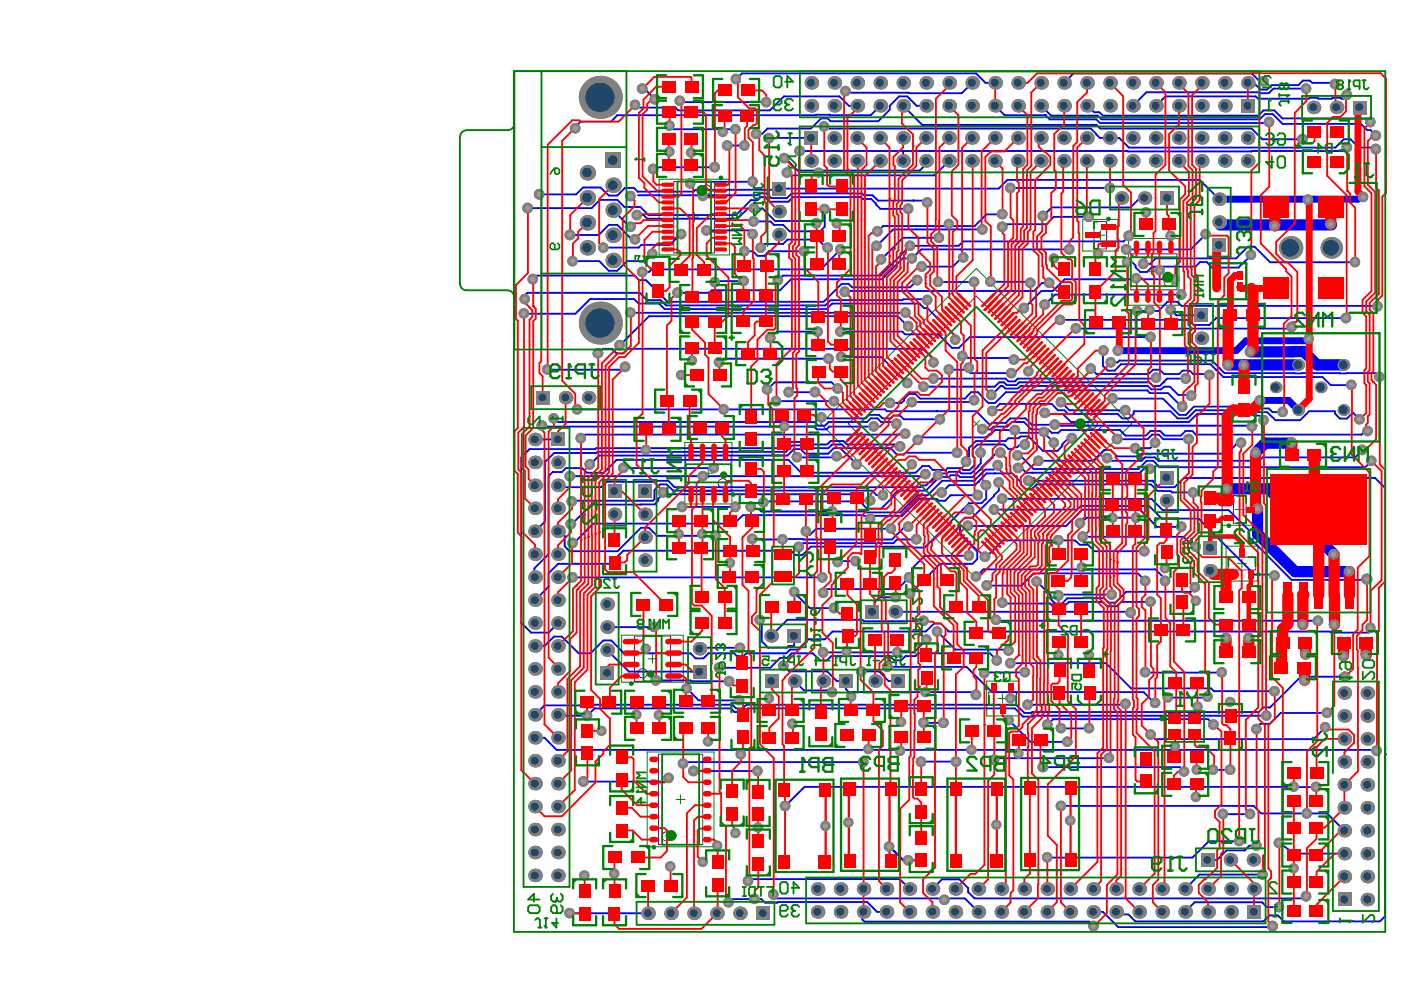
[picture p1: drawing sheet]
<svg xmlns="http://www.w3.org/2000/svg" width="297mm" height="210mm" viewBox="0 0 297 210" stroke-linecap="round" stroke-linejoin="round" font-family="sans-serif">
<g fill="none" stroke="#008000" stroke-width=".21">
<path d="M139.7 38h14.9v16.1h-14.9zM146.2 46h2M147.2 45.1v1.9M229.6 46.5h7.5v6.7h-7.5zM232.3 49.9h2M233.3 48.9v1.9M239.3 50.6h10.7v14.1h-10.7zM243.6 57.6h2M244.6 56.7v1.9M145.2 93.8h10v13h-10zM150.2 99.4v1.9M174 89.9l33-33 32.9 33-32.9 32.9z"/>
<path d="M206.3 89.2l1.4 1.3M207.7 89.2l-1.4 1.3M149.2 100.3h1.9M259.1 104.7h7.4v6.7h-7.4zM260 115.8h6.7v7.4h-6.7zM261.9 108h1.9M262.3 119.5h2M262.8 107v1.9M263.3 118.5v2M131.8 134.7h13.1v9.9h-13.1zM137.4 139.7h1.9M138.3 138.7v1.9"/>
<path d="M137.2 159.4h14.2v20.1h-14.2zM209.2 144.4h6.7v7.4h-6.7zM211.6 148.1h1.9M212.6 147.1v1.9M143.3 169.5h1.9M144.3 168.5v1.9"/>
</g>
<g fill="none" stroke="#800080" stroke-width=".21">
<path d="M142.9 38.5h8.6v15.1h-8.6zM231.9 47h2.7v5.8h-2.7zM239.7 53.8h9.8v7.7h-9.8zM145.4 96.5h9.6v7.7h-9.6zM179.9 89.9l27.1-27.1 27.1 27.1-27.1 27.1zM260.4 118.1h5.8v2.8h-5.8zM261.5 105.1h2.7v5.8h-2.7zM134.5 134.9h7.7v9.6h-7.7zM139.6 159.9h9.4v19.2h-9.4zM209.6 146.7h5.9v2.7h-5.9z"/>
<circle cx="149.8" cy="40.2" r=".97"/>
<circle cx="247.8" cy="59.8" r=".97"/>
<circle cx="231.7" cy="89.9" r=".97"/>
<circle cx="153.2" cy="102.5" r=".97"/>
<circle cx="136.2" cy="142.8" r=".97"/>
<circle cx="141.3" cy="177.3" r=".97"/>
</g>
<circle cx="293.7" cy="159.9" r=".19" fill="#00f"/>
<path d="M284.9 29.5h1.5l1.7 1.8M289.9 27.6h.7M284.1 79.1v.1M285.6 79.1v.1M292.1 64.9v.1M283 87.7l1.1 1M286.6 87.7l-1 1M291.8 159l.2 .2M293.7 158.3v1.6" fill="none" stroke="#00f" stroke-width=".39"/>
<circle cx="283.5" cy="32" r=".19" fill="#00f"/>
<g fill="none" stroke="#00f" stroke-width=".39">
<path d="M264.6 17.6l.4 .5M266.3 18.1l1 .9h1.4M266.8 19.6l.1 .2M282.8 17.6l.3 .3M266.2 20.4l.5 .5M267.9 23.4l-1.1 1.1M277.5 20.9l.2-.2h1.6l.2 .2M282.4 20.9l.2-.2h1.6l.2 .2M273.9 69.4l-.3 .3M274.5 79.1l1.5 .1M276 79.1v.1M262.2 94.1h.4"/>
<path d="M265.5 87.8l.3 .3h1.2l1 1M266.1 86.2l.4 .4M267.7 97l-.7 .7M264.9 112.5v1.4M267.8 150l-.9 1M268.6 151.8l.1 .1M264.9 179.3l-1 1M265.8 170.9l1.6 1.6M274.3 166.8l.1 .1M270.9 194.1l1.3 1.2"/>
</g>
<circle cx="257.8" cy="78.4" r=".19" fill="#00f"/>
<g fill="none" stroke="#00f" stroke-width=".39">
<path d="M254.4 55.6h1.5M250.7 78.6h1.5M258.6 78l1 1.1M260.3 77.4h.1M246 91.4l.9 .9M246.8 82l-.6 .6M246.8 82h1.3M247.4 80.3l-.7 .8M250 88h1.4M250.5 86.2h.2M252.8 91.4h-1.5l-.9 .9M246.5 104.1h1.7l.3 .3"/>
<path d="M256.1 147.7l-.2 .2M250.2 162.6l.9 1"/>
</g>
<circle cx="246.7" cy="81.1" r=".19" fill="#00f"/>
<path d="M248.3 65.7l1.1 1.2M246.8 82h.1M244 155.7l1 1" fill="none" stroke="#00f" stroke-width=".39"/>
<circle cx="243.6" cy="110" r=".19" fill="#00f"/>
<path d="M242.5 99.5h1.3" fill="none" stroke="#00f" stroke-width=".39"/>
<circle cx="244.3" cy="101.9" r=".19" fill="#00f"/>
<g fill="none" stroke="#00f" stroke-width=".39">
<path d="M230.5 22.4l1.5 1.4h1.1l.7 .7M231.3 27.3l1.1 1.2M232.4 25.3l.8 .8M232.5 26.5l.8 .8M235.3 29.2h2M239 32l.1 .1M239 55.6h1M239.8 50h-.4l-1.2 1.2M244.3 56.5l-1.1 1.2M245 54.8l-1.2 1.2h-1.3M227.7 69.2l.5 .5M237.4 76.4l-.4 .4h-2.2l.7 .8v-.8"/>
<path d="M237.7 77.2l-1.4 1.4h-1.4M226.5 92.9h.8M235.5 95.4l1.4 1.4M240.4 87.7l-1.1 1M242.8 97h2.1M243.1 97.7h1.4M243.3 81.8l.8 .8M243.7 81.1l.8 .7M243.9 91.4l-.9 .9M244.3 92.2l-1 .9M229 110.9h.2M229.2 107.3l-.8 .8"/>
<path d="M230.3 115.5l.2-.1 1.5 1.5M234.7 128.5h2.1M235.1 127.8h1.4M231.8 193.3h2M236.7 193.3l.5 .6M239.3 193.9l1.4 1.4"/>
</g>
<circle cx="226.7" cy="52.9" r=".19" fill="#00f"/>
<path d="M222.5 27.3h.1M226.7 52.9v.4M223 91.8h1.4M223 85.6l1.3 1.4h1.4M223.7 90.1l.2 .2M225.2 94.2v.4M222.6 128l.8 .7h2.1M222.7 127l1 1h1.5M219.1 151.8l-.2 .1" fill="none" stroke="#00f" stroke-width=".39"/>
<g fill="#00f">
<circle cx="218.8" cy="100.2" r=".19"/>
<circle cx="219.5" cy="97.7" r=".19"/>
</g>
<path d="M219.5 97.7h.7M221.6 87.6l.2 .2" fill="none" stroke="#00f" stroke-width=".39"/>
<circle cx="218.8" cy="27.3" r=".19" fill="#00f"/>
<path d="M221.6 24.4h.1" fill="none" stroke="#00f" stroke-width=".39"/>
<circle cx="221.6" cy="24.4" r=".19" fill="#00f"/>
<path d="M220.7 22.4l1.2 1.2M215.8 80.3l-.6 .6M215.9 99.3h.7l1 .9M216.1 81.1l-.6 .5M216.4 81.8l-.6 .6M216.5 82.8l-.3 .4M217.3 94.2l-.2 .2h-1l-.4 .4h-.6M218.1 92.5h-1.7l-.4 .4M216.4 102.2v.5M215.2 150.2l1.7 1.7" fill="none" stroke="#00f" stroke-width=".39"/>
<circle cx="217.8" cy="61.7" r=".19" fill="#00f"/>
<path d="M211.2 131.4l.2 .2M212.6 127.8l.2 .2" fill="none" stroke="#00f" stroke-width=".39"/>
<circle cx="212.3" cy="100.4" r=".19" fill="#00f"/>
<path d="M210.9 100.4h1.4" fill="none" stroke="#00f" stroke-width=".39"/>
<circle cx="210.9" cy="100.4" r=".19" fill="#00f"/>
<path d="M211 22.4l2 2M213.6 38.1l-1.9 1.9M213.1 47.5l-.5 .6M211.3 96h.9M212.2 81.8h.4l.5 .6M213.2 80.3l.6 .6M213.4 81.6l-.5-.5h-1l-1 .9M213.8 92.9l-.6 .6M214.2 88.7l-1 1" fill="none" stroke="#00f" stroke-width=".39"/>
<circle cx="208.7" cy="142.8" r=".19" fill="#00f"/>
<path d="M208.1 99.3l-.4 .3M209 99.5l-.9 .9M208.9 118l-.8 .1M209.2 100.4l-.8 .8M209.3 142.6l-.2-.2-.4 .4" fill="none" stroke="#00f" stroke-width=".39"/>
<circle cx="208.1" cy="100.4" r=".19" fill="#00f"/>
<path d="M208.4 101.2l-1 1" fill="none" stroke="#00f" stroke-width=".39"/>
<circle cx="207.4" cy="102.2" r=".19" fill="#00f"/>
<path d="M207.9 96v2.2M208.3 84.2l1.2 1.2M210 92.2l-.2-.2-.7 .7M210.3 89.7l-.5 .4" fill="none" stroke="#00f" stroke-width=".39"/>
<circle cx="209.5" cy="82" r=".19" fill="#00f"/>
<path d="M204.8 119.5h1.4M203.4 186.4l1.9 1.9" fill="none" stroke="#00f" stroke-width=".39"/>
<circle cx="204.8" cy="119.5" r=".19" fill="#00f"/>
<path d="M203.8 99.3l.4 .3h1.4M205.4 97.3l-.5 .6M206.2 95.3v1.4M203.2 100.8l.3 .4h2.7M203.5 100l.3 .4h2.1M204.6 109.8h1.5" fill="none" stroke="#00f" stroke-width=".39"/>
<circle cx="203.6" cy="52.9" r=".19" fill="#00f"/>
<path d="M206.1 17.6l-2.2 2.2M203.9 54.6h.4M200.9 99.3l-.4 .3M201.2 100l-.4 .4M201.6 105l-1.2 1.2M201.6 100.8l-.4 .4M199.5 132.2l1.6 1.6M195.4 161.5h-.1" fill="none" stroke="#00f" stroke-width=".39"/>
<circle cx="196" cy="117.8" r=".19" fill="#00f"/>
<path d="M196.2 100.6l-.2 .4" fill="none" stroke="#00f" stroke-width=".39"/>
<circle cx="198" cy="101.3" r=".19" fill="#00f"/>
<g fill="none" stroke="#00f" stroke-width=".39">
<path d="M196.3 34.1v.7M191.4 54.8h2M196.2 42.5l.4 .4M192.5 69.2h.1M195.9 65.3h.7M196.4 63.4l.2 .2M191.7 84.6v.4M192 96l-.4 .4M192 92l-.2 .2M191.8 111.7h.8M193.4 115.9l.2 .2M198.7 101.5v.1"/>
<path d="M192.2 125.5h1.2M193.4 120.5v1.3M194.6 138.5l-.5 .6h-2.1"/>
</g>
<path d="M191.5 182.4h1.1" fill="none" stroke="#00f" stroke-width=".49"/>
<circle cx="193.6" cy="42.5" r=".19" fill="#00f"/>
<path d="M192.6 19.7l.1 .1M188.6 139.1l1 .9M188.4 144.4h2" fill="none" stroke="#00f" stroke-width=".39"/>
<circle cx="189.9" cy="126.6" r=".19" fill="#00f"/>
<g fill="none" stroke="#00f" stroke-width=".39">
<path d="M180 22.4h1.8M186.6 22.4l-2 2M188.6 22.4v.9M182.5 41.8l.4 .4M184.7 42.2l1.9 2.1M185 41.4l1.2 1.1M176.1 93.5h2.7M176.4 94.2h2.1M177.4 96.8l-.2 .2M179.7 96.6l2 1.9M183.8 89.5l.8-.8h1.5l.7 .8M184.3 88h2.1"/>
<path d="M189.7 89.5l.4 .4M190.5 94.2l.4 .4M190.8 88.1h-1.4l-.6 .6M177.8 119l-.2 .2M183.8 107.9h3M184.9 104l1 1M190.3 104l-.9 1v.3M182.8 131.4l.3 .3M186.5 126.6l-1.1 1.1v2M189.2 126.6h.9M175.8 146.7h.7M183.1 193.3l-.3 .3v1.4"/>
</g>
<g fill="#00f">
<circle cx="176.2" cy="86.8" r=".19"/>
<circle cx="176.9" cy="85" r=".19"/>
</g>
<path d="M176 24.3v.1M172.7 89.5l.8 .8h1.4M174.2 88.5l.2 .2M176.3 81.1l1.3 1.3M172.3 138.5l1.6 1.5h1.4M175.2 124.9l-.4 .4" fill="none" stroke="#00f" stroke-width=".39"/>
<circle cx="173.5" cy="86.8" r=".19" fill="#00f"/>
<g fill="none" stroke="#00f" stroke-width=".39">
<path d="M123.1 25.8l-1 1.1M138.9 35.5l-.4 .4M143.2 22.8l.6 .6M146.8 38.5l-.4 .4M157.9 30.9h.4M162.7 27.3l-1.1 1.1h-1.2M163.2 29.2l-.1 .1M165.2 40l-.3 .2M166.7 33.5v.2M173 24.3l-.1 .1M174.8 26.9h.5M127.2 42.4l-1.8 1.7"/>
<path d="M129.1 47.7h1.8M129.1 57.4h1.8M129.1 41.5h1.8M130.9 42.4l1.5 1.5M133.5 48.1h.3M134 50.8h.7M134.6 58.4l.9 1M138.2 57.1l-.6 .6M143.5 50.6h-.2l-1.3 1.3M151.8 59.6l-.2 .2M157.9 53.3h1.8M158.9 48.9l.7 .7"/>
<path d="M160.6 41.4l.4-.4h1.5l1 1M160.6 42.4l.7-.6h.9l1 1M163 53.3l-1 1h-1.4M164.1 47.7h1.9M165.9 58.4l-.9 1M167 50.8l-1 .9M172.7 46.9l.5 .4M127.8 74l-1 .9M129.8 74l.9 .9h1.4M137.2 63.6h2.9M150.9 61.6l-.5 .5M153.3 76l-.7 .8"/>
<path d="M120 99.3l-.9 .8M123.4 99.3l1 .9M124 92.2l-.6 .5h-.6M126.7 95.8l-.3 .2M168 94.4h2M170.4 93.7l.6 .5M118.3 112.6h.5l.9 1M119.7 115.8l1 1.1M121.4 106.2l-.1 .1M121.5 115.2h.2M131.9 102.1l.1 .1M135.9 106.9v.1"/>
<path d="M137.6 111.9l1.7 1.7M138.7 101.9l-.3 .3M138.8 103.9v1.9l-.4 .4M139.5 105.7v.5M160.8 107.9l.6 .6M168.7 117.7h1.4M170.2 115.2l-.8 .8M117.5 135h1.6M146.4 138.5l1.1 1.1M150.2 138.5l-1.1 1.1M158.3 138.5l-.6 .6M161.2 131.4l.3 .4"/>
<path d="M161.5 136l1.4 1.4M165.4 139.5h1.5M167.2 137l-.4 .4M168.4 134.8v2.1l-.2 .1M118.3 151.6l.2 .2M145.4 146.4h.6l2.1 2.1M146.4 144.3l.1 .2M154.9 150.2l.8 .8M158.5 150.2l-.7 .8M145.1 161.6l-.2 .3M155.2 190.6l-.7 .7M161.4 190.6l.8 .8"/>
<path d="M164.9 191.3l-.1 .1"/>
</g>
<circle cx="119.2" cy="102.1" r=".19" fill="#00f"/>
<g fill="none" stroke="#00f" stroke-width=".39">
<path d="M267.1 17.3h.9M276.3 17.1l-1 1M277.7 17.1l.5 .5M232.4 28.5l.8 .7M232.8 24.5l.7 .8M268.2 24.2l-1.1 1.1M269.8 24.2l2.1 2.1M270.2 23.4l1.7 1.7M289.9 25.1l.7 .8M290.6 27.6l1.2 1.2M220.9 60l-1.7 1.7M225.7 59.2l-2.5 2.5"/>
<path d="M240 55.6l.8 .7v.4M255.9 55.6l1.1 1.1M264.6 52.3l-2.5 2.5M111.8 62.1l-.5 .5v.8M231.4 78.2l1.1 1.1M244.5 78.4l-1 .9M250.7 78.6l-.7 .7M252 67.8l1.1 1.1M252.2 78.6l.8 .7M257.8 78.4l1.6 1.5M117.4 88.7l.8 .8M212.9 94.2l.9 1"/>
<path d="M213.3 83.2l-2.3 2.2M225 91.2l-.6 .6M225.2 94.6l-1 1M240.4 87.2v.5M243.2 82.8l.6 .5M245 93.9l-1.2 1.1M252.1 83.7l.4-.4 .1 .2v.4M253.1 86.2l-1.7 1.8M265.8 87l.4 .4h2.5M269.8 87.4h2.2M283 87.2v.5M286.6 87.7v-.4l1.7 1.6"/>
<path d="M290.8 97.7l-1.3 1.4M211.8 102.3v1.7M216.4 102.7l1 .9M219.8 102.7l-1 .9M228 114.6l.9 .9M243.6 110l1.7 1.7M244 102.7l1.4 1.4M250.9 113.8l2.1 2.1M213.7 137.7l.2 .2M222.7 126.2v.8M225 126.1l-.4 .4-.2-.2M282 133.9l.2 .2"/>
<path d="M291 133.4l-.8 .7M215.5 149.4l1.7 1.8M238.7 149.2l-.2 .2M242.5 146.7l2.6 2.7M267.2 153.5l-.6 .5M231 195.4l.9 1M253.3 191.3l-2 2M260 180.3l-1.9 2M267.6 191.3l1 1"/>
</g>
<path d="M264.2 72.3l-2.1 2" fill="none" stroke="#00f" stroke-width="1.5"/>
<circle cx="208.8" cy="118.4" r=".19" fill="#00f"/>
<path d="M207.9 98.2l-.5 .7M208.1 99.1v.2M207.2 116.7v1.8M208.1 118.1l.6 .5 .1-.2M209.1 102.9v2.8l-1 1M208.5 120.7l-1.5 1.5" fill="none" stroke="#00f" stroke-width=".39"/>
<circle cx="209.1" cy="102.9" r=".19" fill="#00f"/>
<g fill="none" stroke="#00f" stroke-width=".39">
<path d="M204.2 51.2l-.9 .9M204.1 75.5l.4 .4M205.6 71.5l-2.3 2.3M195.6 98.8h1.4l.8 .8M205.4 95v2.3M205.9 83.2l-1.3 1.3M207.3 83.2l1 1M208.3 91h1.8M198 101.3l-1.7 1.6h-.7M198.7 101.6l-2.4 2.4M201.3 102.9l-1.6 1.5M204.6 109.8l-1.1 1v2.3"/>
<path d="M198 132.2l-1.7 1.7M201.1 133.8v.1M205.3 188.3v.8"/>
</g>
<circle cx="198.6" cy="87.2" r=".19" fill="#00f"/>
<path d="M194.5 59.4l-1.5 1.5M195.7 74l2.3 2.2M194.1 83.5h-1.4l-1 1.1M193.4 121.8l-.6 .6" fill="none" stroke="#00f" stroke-width=".39"/>
<circle cx="193" cy="52.1" r=".19" fill="#00f"/>
<g fill="none" stroke="#00f" stroke-width=".39">
<path d="M136.2 18.8h.4M157.3 15.6l-1.2 1.2M179.3 19.3l.3 .4M209 17.6h2M265 18.1h1.3M275.3 18.1h-5.7l-.9 .9M277 18.8h-7l-1 1h-2.1M127.3 39.8h-3.7l-1.4 1.4h-7.8M130.9 24.4l-1.3 1.4M138.9 35.5h12.7M144.2 21.4l.3 .3M166.7 33.7l2.4 2.5"/>
<path d="M166.9 36.6l.6 .6M173 24.3h3M174.1 25.1l-2.2 2.2M175.3 26.9l.4 .4M176 24.4h8.6M188.6 22.4l2-2h1.7l2 2h2.1M191.5 32v2.1M196.3 34.8l-1.3 1.4M218.8 27.3h12.5M221.9 23.6l1 .9M233.2 29.2h2.1M237.3 29.2l2 2.1"/>
<path d="M265.5 32l-.1 .1M266.7 20.9h10.8M267.6 29.5h8.6M267.9 23.4h2.3M268.2 24.2h1.6M269.1 25.9l-.2 .2M279.5 20.9h2.9M284.9 29.5l-1.8 1.8M285.6 31.2l-.8 .8h-1.3M285.6 20.1l-.8 .8h-.4M288.1 31.3h3.5M288.5 26.3l1.4 1.3"/>
<path d="M113.8 58.4l-.7 .8M120.3 49.8h.6M124.5 47.2v1.5M127.2 42.4h3.7M132.4 43.9h3.4M135.1 45.6h1.3l.8 .8M135.2 40.6l-.8-.7h-1.9l-1.6 1.6M135.5 59.4h1.5M136 51.9l-.6 .6h-7.4M136.2 57.7h1.4M138.3 53.9l-1.5 1.5h-3.9M144.5 49.6l-1 1"/>
<path d="M147.5 40.2l-.4 .4M159.2 42.4h1.4M159.7 53.3l.9 1M159.8 47h3.6l.7 .7M161.7 44.2h-3.1l-2.2 2.2M166 47.7l1.4 1.3M166 51.7h-3.9l-.7 .8M167.8 41l-.9 1h-3.4M168.1 41.8l-.9 1h-4M173.4 50.8l1.8 1.7h.3M174.9 44.4v3.7l-1 .9M182.8 41l.4 .4h1.8"/>
<path d="M182.9 42.2h1.8M186.2 42.5h10M186.6 44.3h6M191.5 50.4h7.6M195.3 52.9l-1.9 1.9M206.6 59.8h.4M212.6 45.4h-3.4l-2.5 2.5M230.9 46h-7.5l-1.5 1.5M240.8 56.7l.9 1h1.5M241.8 41.8l-2.1 2.2M257 56.7h5.6M111.1 66.5h10.9"/>
<path d="M125.1 63.4h9.3l1 1M127.8 74h2M132.6 77.8l-.6 .6M133.1 74l-1 .9M135.7 62.1l1.5 1.5M139.7 64.4l1.2 1.1M143.7 62.1h6.7M176.4 64.4l-1.2 1.1M179.4 61.7l-.2 .2M179.9 60.2l.8 .7M191.3 70.3l.6 .6h7.1M195 64.4l.9 .9"/>
<path d="M196.4 63.4h-4.9l-.2 .2M201.3 78.4h3.6M201.8 73.8h1.5M204.5 75.9h10.2l.3 .3M205.6 79.1h8.9M217.8 61.7h1.4M220.8 61.7h2.4M234 74.3l-.2 .2v3.1l1.1 1M241.2 65.9h4.4M244.5 78.4h1.4M249.4 66.9h5.3M253.1 68.9h3.3"/>
<path d="M256.6 77.2l1.2 1.2M257 76.4l1.6 1.6M280.4 79.9l1.7 1.7h4.5M284.1 79.2l7.7-.1 .7 .8M112.3 95.2l-1.8 1.8v35l2.1 2.1M113.4 93.2h4.9M117.5 96l-2 2v12.6M126.4 95l-.2 .2M127 96.6l-1.9 1.9M164.2 81.1l-1.5 1.5M168.3 95.2h1.4l1 1h4.9M170 94.4l.6 .6"/>
<path d="M172.6 90.4l.6 .6h2M173.5 86.8h2.7M176.1 93.5l-.8 .7h-4.3M176.8 95h1.4M178.5 94.2l.7 .8M178.8 93.5l.8 .7M183.8 89.5h-8.1l-.8 .8M184.3 88l-.8 .7h-9.1M186.4 88l.7 .7h1.7M186.8 89.5h2.9M187.7 86.8l.4 .4M188.8 95l1.4 1.4h1.4"/>
<path d="M190.8 88.1l.8 .8h7.7M191.7 85l-.6 .4h-2.3M195.3 92.7l-.6 .6M197.8 99.6h2.7M205.9 83.2h1.4M206.2 96.7l.4 .4v1.5M206.6 84.9l.4 .3M206.9 93.5h6.3M207.3 94.2h5.6M207.7 99.6l-1.5 1.6M209 99.5h1.7M209.5 85.4h1.5"/>
<path d="M209.5 82h1.4M210.3 89.7h2.9M213.1 82.4h2.7M213.3 83.2h2.9M213.4 81.6h2.1M213.8 92.9h2.2M213.8 80.9h1.4M214.5 89.5l-.9 .9h-2.9M214.8 91.8l-.1 .2M217.4 88.7l1.3 1.4h5M219.5 97.7h12.3M221.1 95.6h3.1"/>
<path d="M221.4 91.8l2.1 2.1M221.8 87.8h3.5l1.8 1.7M225 85.2l1.7 1.8M226.5 92.9l-1.3 1.3M234.1 95.4h1.4M235.9 84.5h10.7M236.9 93.1h6.4M237 87.8l.9 .9h1.4M238.6 92.3h4.4M242 96.2l-.6 .6h-4.5M242.5 99.5l-.8 .7M242.8 97l-.8 .7h-7.6"/>
<path d="M243.9 91.4h2.1M244.1 82.6h2.1M244.3 92.2h1.4l1 .9M244.9 97l.7 .7M246.7 81.1l-.8 .7h-1.4M249.7 88.7h2.1M249.8 83.7h2.3M252.8 91.4l.7 .8M253.8 87.8l-1.7 1.7M266.5 86.6h2.5l.8 .8M277.6 87.2l-2 1.9h-5.2l-1.7-1.7M284.1 88.7h1.5"/>
<path d="M288.9 95.4l-1.6 1.6M290 90.8l-1.3 1.4M118.3 119.5l-2 2v2.9M119.1 100.1h-1.9l-.9 .9v16.5M119.2 102.1l-.9 .8 .4 .4M119.7 113.6v2.2M124.4 100.2h3.7M125.4 107h10.5M131.9 102.1h-3.3l-1.1 1.2M132.1 116.8l-2.7 2.7M135.9 111.9h1.7M139.3 113.6h12.5"/>
<path d="M139.5 106.2l-.7 .7M139.9 102.7l-1.1 1.2M140.5 104.8l-1 .9M141.3 102.7l1.4 1.3M141.7 101.9l1.3 1.4M159.2 107.9h1.6M159.6 114.2l.1 .2M166 114.3l-.1 .1M167.7 116.8l1 .9M170.1 114.3l.1 .1M171.9 115.9l-1.8 1.8M173.1 112.1l-1.4 1.3-.7-.8"/>
<path d="M177.8 119h3.7M181.9 104.8l1.3 1.4h1.4M183 109.2l.2 .2M183.3 108.5l.2 .1M185.9 105h1.3M190.2 114.4l-.8 .8M190.3 104h6M193.6 116.1h2.4M194.6 105h2.1M194.9 105.8h3.7l.4 .4h1.4M198.8 100.4l-.8 .9M199.1 101.2l-.4 .3"/>
<path d="M201.2 100h2.3M201.6 105h5.8M201.6 100.8h1.6M208.1 100.4l-1.5 1.5M209.2 100.4h1.7M211.8 104l-1 1.1M212.3 100.4h2.3M217.4 103.6h1.4M217.6 100.2h1.2M228.9 115.5h1.4M241.6 108.1l2 1.9M243.6 107.3l2.7 2.7"/>
<path d="M245.4 104.1h1.1M248.5 104.4h4.5M253 115.9h.6M264.9 113.9l8.9 9M291.6 101.3l2.1 2.1v54.9M117.5 135l-2.1 2h-2M125.2 138.5l2.7-2.7h1.7l2.7 2.7M147.5 139.6h1.6M148.5 137.4l-.2 .1M155.7 138.5l.5 .6h1.5M161.5 131.8v4.2M162.9 137.4h3.9"/>
<path d="M165.4 139.5l-2.1 2.1M167.2 137h1M167.5 137.7l-.8 .8h-8.4M167.8 138.5l-.9 1M168.4 125.5l.8 .8v.2M171.7 128.9h5.2M174.9 135.6h-3.5l-2.2 2.1M176.3 139.1l-1 .9M186.5 126.6h3.4M190.3 138.3h3.5M192 139.1l-1 .9h-1.4M198 132.2h1.5"/>
<path d="M209.9 138.5l1.5 1.5M226.3 126.8l-1.1 1.2M226.6 127.6l-1.1 1.1M233.7 127.6l1 .9M234.1 126.8l1 1M244 127.6h-6.3l-.9 .9M253.4 124.6l-.9 .9M266 121.8h3.9M282.2 134.1h8M113.4 156.4h2M125.8 149.4l-.6 .6h-.8l-.4-.4M126.1 150.2l-1.6 1.6"/>
<path d="M139.1 144.3h7.3M155.7 151h2.1M158.3 149.4l-.8 .8h-1.4M166.1 141.2l1.3 1.2M168.5 144.4l2 2h4.9l.4 .3M175.4 142.4l2 2 2 .1M179.4 146.2l.6 .5M186.4 142.4l2 2M195.9 153.3h4.2M206.4 146.7l.6 .6M216.9 151.9h2M218.8 151l-.2 .2h-1.4"/>
<path d="M225 154.4h6M256.8 146l.6 .5M271.5 151.2l-2.2 2.3h-2.1M275.8 143.5l-6.5 6.5h-1.5M292 159h.6M293.7 159.9v34.4l-1.1 1M141.8 164.9l-.8 .8M256.3 178.4h6.5M257.2 163.2h3.7M264.9 179.3h1.5M267.4 172.5h9.7M271.3 178.8l3.2 2.2"/>
<path d="M281.4 172.5l3.6 3.6M155.2 190.6h6.2M162.2 191.4h2.6M164 189.7v.4l-.3 .4M182.8 195l.4 .4M183.9 191.3l2.1 2h2M205.3 189.1l1.3 1.4M237.2 193.9h2.1M256 182.3h2.1M268.6 192.3h2.7M268.7 196.6l1 .9M270.9 194.1h-1.7l-1.3 1.2"/>
<path d="M277 190l-.4 .5"/>
</g>
<path d="M276.4 74.5l-11.3 .1M266.6 107.9v5.3l8 8" fill="none" stroke="#00f" stroke-width="2.4"/>
<path d="M287.9 42.2h.1M264.2 72.3h13.2M267.2 84.9h6l2 2" fill="none" stroke="#00f" stroke-width="1.5"/>
<circle cx="277.4" cy="72.3" r=".73" fill="#00f"/>
<g fill="none" stroke="#00f" stroke-width=".39">
<path d="M136.6 18.8l2.3 2.3M157.3 15.6h49.7l2 2M179.6 19.7h13M192.7 19.8h11.2M266.8 19.6h-23.7l-2.9 2.8M267.1 17.3l-1.7-1.7h-37.8l-2 2M276.3 17.1h1.4M278.2 17.6h4.6M123.1 25.8h6.5M127.3 39.8l1.8 1.7M130.9 24.4h42M134.3 22.8h8.9"/>
<path d="M142.4 27.4h13.6M144.5 21.7h18M146.8 38.5h12.8M154.3 30.9h3.6M162.7 27.3h9.2M163.2 29.2h8.8M165.2 40h46.5M169.1 36.2h25.9M169.6 32h69.4M175.7 27.3h43.1M180 22.4l-2-2h-11.8l-3 3h-19.4M188.6 23.3l-2.4 2.4h-10.1l-.6-.6h-1.4"/>
<path d="M191.5 22.4l4 4.1h37M201.2 34.1l-3.1 3.1h-30.6M213 24.4h8.6M213.6 38.1h40.8l4.1 4.1M214.3 39.9h21.1M221.6 24.4l.9 .9h9.9M222.9 24.5h9.9M233.2 26.1h35.7M233.3 27.3h32.1l2.2 2.2M233.5 25.3h33.6M233.8 24.5h33M239.1 32.1h26.3"/>
<path d="M239.3 31.3h43.8M265.5 32h18M266.2 20.4h-19.1l-2 2M271.9 25.1h18M271.9 26.3h16.6M111.9 44.1h13.5M113.8 58.4h20.8M121.5 55.4h5.6l2 2M129.1 47.7l-2.2 2.1h-6M130 44.6l3.5 3.5M130.9 47.7l3.1 3.1M132.9 55.4l-2 2"/>
<path d="M135.2 40.6h11.9M135.3 41.4h25.3M136 51.9h6M137 59.4l4.5 4.6h33.1l3.9-3.8h1.4M137.2 46.4h19.2M147.5 40.2h17.4M149.8 48.9h9.1M151.8 59.6h5.9M159.2 42.4l-3.1 3.2h-18.6l-1.7-1.7M161.7 44.2l2.6 2.7h8.4M163 53.3h7.6M167 50.8h6.4"/>
<path d="M167.4 49h6.5M167.8 41h15M168.1 41.8h14.4M178.2 52.9l-4.2 4.2h-35.8M191.4 54.8l-4.4 4.4h-19.3l-2.3 2.4h-14.5M191.5 50.4l-4.7 4.6M195.3 52.9h31.4M198.9 59.8h8.1M203.3 52.1h-10.3l-6.4 6.3h-20.7M203.9 54.6l-1.9 1.9h-6.5M204.2 51.2h34M206.7 47.9h-19.5l-1.1 1.1"/>
<path d="M208.3 48.7h-18.9l-3.5 3.4M210.1 59.8h8.7M213.1 47.5h8.8M220.9 60h1.6M225.7 59.2h23.5M239.7 44h-16.7l-1.8 1.8M245 54.8h17.1M254.4 55.6l-.9 .9h-9.2M254.8 50.5l-2.3 2.4h-13.6M264.6 52.3h1.4l3.3 3.3h18M265.3 54.1l-2.7 2.6M111.8 62.1h23.9"/>
<path d="M116.1 78.4h15.9M125.1 63.4l-3.1 3.1M133.1 74h62.6M133.8 66.3h58.3M135.4 64.4h4.3M140.1 63.6l1.2 1.2h33.7l1.1-1.2h15.2M140.9 65.5h34.3M153.3 76h22.4M173.4 70.3h-8.7l-1.3 1.4M176.4 64.4h18.6M178.2 70.3h13.1M178.4 75.7h8.4l5.6 5.6"/>
<path d="M179.4 61.7h38.4M180.7 60.9h12.3M192.5 69.2l-2.2-2.2h-52.7l-6.1 6.2M196.6 65.3l6 6M199 70.9l2.8 2.9M205.6 71.5h38.4M220.8 61.7l-3.7 3.6M224.8 67.8h27.2M228.2 69.7h45.4M232.5 79.3h11M237.4 76.4h19.6M237.7 77.2h18.9"/>
<path d="M245.9 78.4l.9 .9h3.2M250.5 62.5h-26.8l-2.1 2.1M253 79.3h3.3M259.4 79.9h21M259.6 79.1h14.9M276 79.1h8.1M285.4 67.4h-27.5l-1.5 1.5M292.1 64.9h-41.6l-.9-.9h-2.1l-1.9 1.9M112.3 95.2h13.9M115.3 90.4h57.3M117.5 96h8.9M118.2 89.5h54.5"/>
<path d="M120 99.3h3.4M122.5 86.8h51M124 92.2h67.8M131.7 99.3h19.7M164.2 81.1h12.1M164.6 85h12.3M167.3 83.2h5.6M168 94.4l-1.4 1.4h-39.9M168.3 95.2l-1.3 1.4h-40M169 97h8.2M170.4 93.7h-2.7l-1.4 1.3h-39.9M176.2 86.8h11.5"/>
<path d="M176.4 94.2l-.8 .8h-5M176.8 95l-1.2 1.2M178.2 95l1.5 1.6M179.2 95h9.6M179.6 94.2h10.9M185.3 90.4h-9.5l-.6 .6M188.1 87.2h18.9l2.8 2.9M192 96h11M193.4 85.2h13.6M194.1 83.5l1 1h9.5M195.3 92.7h13.8M195.6 98.8l-1.5 1.4h-24.3l-2.6-2.7h-36.5l-2.6 2.7"/>
<path d="M195.9 82h13.6M198 80.3h15.2M200.9 99.3h2.9M206.6 98.6l-1 1M206.9 93.5l-1.5 1.5M207.3 94.2l-1.1 1.1M207.4 98.9l-1.5 1.5M210.7 90.4l-.6 .6M211.3 96l-3.2 3.1M211.6 98.7l-.9 .8M212.2 81.8l-1.9 1.9M214.2 88.7h3.2"/>
<path d="M214.5 89.5h2.6l1.5 1.5h3.6l.8 .8M214.8 91.8h6.6M215.1 94.8l-.4 .4h-.9M215.2 91.2h-4.2l-1 1M215.8 80.3h29.3M216.1 81.1h27.6M216.4 81.8h26.9M216.5 82.8h26.7M216.8 97.1l2.3 2.4h22.3l1.7-1.8M218.1 92.5l3 3.1M223 85.6h-11l-1.5 1.6M223.9 90.3h42.6"/>
<path d="M225 91.2h12.4l1.2 1.1M225.7 87l.7 .8h10.6M226.7 87h10.8M227.1 89.5h25M234.1 95.4l-2.3 2.3M240.4 87.2h7.8l1.5 1.5M240.8 95h3M243.8 83.3h3.8l2.9 2.9M244.5 97.7l1.4 1.4h43.6M245.6 97.7h21.4M246.6 84.5l3.4 3.5M246.7 93.1h5.4"/>
<path d="M246.9 92.3h3.5M247.4 80.3h4.1M248.1 82l1.7 1.7M253.1 86.2h13M253.5 92.2h35.2M253.8 87.8h11.7M262.2 94.1l-2.1 2.1h-18.1M265.8 87h-12.3l-1.7 1.7M267.7 97h19.6M277.6 87.2h5.4M115.5 110.6l-2.1 2M116.3 117.5l-3 3v1.7l.1 .2"/>
<path d="M118.3 119.5h11.1M118.7 103.3h8.8M120.9 101h75.1M121.4 106.2h17M125.4 107l-4.1 4M132 102.2h6.4M132.1 116.8h35.6M135.9 111.9l-5 5h-10.2M135.9 106.9h2.9M138.7 101.9h3M139.9 102.7h1.4M140.5 104.8h41.4"/>
<path d="M142.7 104h42.2M144.7 107.5h11.3M159.7 114.4h6.2M161.4 108.5h21.9M161.6 106.3h20.7l1.5 1.6M166 114.3h4.1M170.2 115.2h19.2M171.9 115.9h21.5M173.1 112.1h15.9M183 109.2h-25.5l-1.8 1.8h-29.9l-4.1 4.2M189.4 105.3l-2.6 2.6M190.2 114.4h4.1"/>
<path d="M191.8 111.7l-2.7 2.7h-18.9M194.6 105l-3.7 3.6h-7.4M194.9 105.8l-3.6 3.6h-8.1M195.6 102.9l-.4 .4h-52.2M198.8 100.4h2M199.1 101.2h2.1M203.5 113.1l3.7 3.6M204.8 119.5h-5.5l-5.9 6M205.4 117.8h-9.4l-2.6 2.7M206.6 101.9h-6.9l-3 3.1M207.2 118.5l-1 1M207.4 102.2l-.7 .7h-5.4"/>
<path d="M208.1 106.7h-2.7l-9.4 9.4M210.8 105.1l-4.7 4.7M210.8 108.1h17.6M212.6 105.8h31.5l2.4 2.4h14l4.4 4.3M214.6 100.4l1.8 1.8M218.8 100.2h22.9M219.8 102.7h24.2M228 114.6h-15.4l-3.8 3.8M229.2 107.3h14.4M229.6 113.8h21.3M232 116.9h10.7M241 109.8h-10.6l-1.2 1.1"/>
<path d="M241.6 108.1h-12.1l-3.4 3.4h-20.8M245.3 111.7h5.2M246.3 110h7.8l11.9 11.8M291.6 101.3h-40.6l-2 2h-3.3l-1.4-1.4h-26.2M116.3 124.4l-2.9 2.8M118.3 132.1l-2 2h-3.7M119.1 135l3.6 3.5h2.5M121.5 122.4h52.9M128.7 137.8l4.7 4.6h14.9M128.7 133h10M132.3 138.5h14.1M148.5 137.4h8.4"/>
<path d="M150.2 138.5h5.5M167.5 137.7h1.7M167.8 138.5h4.5M169.2 126.5l2.5 2.4M174.6 138.3h15.7M176.3 139.1h12.3M182.8 131.4h-15.9l-3.4 3.4M183.1 131.7h13.2M190.3 129.7h49.5M192.8 122.4l-2.5 2.5h-15.1M194.6 138.5h15.3M196.3 133.9h-19.8l-1.6 1.7"/>
<path d="M196.4 135.6l-2.6 2.7M198.7 133.9l3.9 3.8h11.1M201.1 133.9h80.9M208.5 120.7h36.5l2.1 2.1M211.4 131.6h68.1M212.8 128h9.8M219.9 123.3l2.8 2.9M225 126.1h10.7M226.3 126.8h7.8M226.6 127.6h7.1M242.9 123.2l-1.7-1.6h-22.1l-2.5 2.6h-7.3M252.5 125.5h-13.7l-2.3 2.3"/>
<path d="M273.8 122.9h15.2M115.4 156.4l2.6 2.6h173.8M118.5 151.8h6M124 149.6h-8.6l-2 2M125.8 149.4h29.5l.8 .8M126.1 150.2h28.8M146.5 144.5h8.1M148.1 148.5h8.6M152.6 141.6h10.7M158.3 149.4h57.2M158.5 150.2h56.7M167.4 142.4h8"/>
<path d="M179.4 144.5v1.7M180 146.7h26.4M182.7 142.4h3.7M188.2 141.4h16.7l5.4 5.3h32.2M209.3 142.6h8M213.9 152.7l4.6 4.6h7.8M214.3 140.6h20.2l5.3 5.4h17M217.9 149.4h20.6M218.8 151h48.1M219.1 151.8h49.5M222.2 153.6l1.1-1.1h32.9l1.1 1.1M242.5 142.6h16.6"/>
<path d="M247.6 147.9h8.3M257.4 146.5h12.9M271.5 151.2h9.9M275.8 143.5h9.4M281 154.2l-2.5 2.5h-33.5M123.8 165.7h17.2M145.1 161.6h38M147.1 163.5h13.5M195.4 161.5h7.4M221.2 162.6h29M225 170.9h40.8M235.2 160.8h-24l-.4 .3"/>
<path d="M256.3 178.4l-3.5 3.4h-30.7M259.4 172.6h5.7M277.1 172.5h4.3M279.1 166.9l-108.5-.1-4.1 4.1M120.8 193.6h16.6M158.9 186.4h31.9l2 2.1M163.7 190.5h40.9l2.8 2.8M164.9 191.3h19M183.2 195.4h47.8M203.4 186.4h-3.7l-2 2.1M206.6 190.5h70M233.8 193.3l3.3 3.3h31.6"/>
<path d="M240.7 195.3h27.2M253.3 191.3h14.3M260 180.3h3.9M267.8 185.4h-13.5l-3 3.1M272.2 195.3h20.4M274.5 181h10.5"/>
</g>
<path d="M188.6 179.5l2.9 2.9" fill="none" stroke="#00f" stroke-width=".49"/>
<path d="M258.7 47.7h23.6M260.3 77.4h14.9M276.4 74.5l2.8 2.9h5.6M273.9 94h-5.7l-2 1.9M260.1 103.6h8.8l13.9 13.9M274.6 121.2h11.5" fill="none" stroke="#00f" stroke-width="2.4"/>
<path d="M258.5 42.2h29.4M237.1 74.3h25" fill="none" stroke="#00f" stroke-width="1.5"/>
<circle cx="230.9" cy="154.4" r="1.12" fill="#808080"/>
<circle cx="230.9" cy="154.4" r=".55" fill="#a6968d"/>
<circle cx="224.9" cy="154.4" r="1.12" fill="#808080"/>
<circle cx="225" cy="154.4" r=".55" fill="#a6968d"/>
<circle cx="226.3" cy="157.2" r="1.12" fill="#808080"/>
<circle cx="226.3" cy="157.3" r=".55" fill="#a6968d"/>
<circle cx="213.8" cy="152.7" r="1.12" fill="#808080"/>
<circle cx="213.8" cy="152.7" r=".55" fill="#a6968d"/>
<circle cx="262.7" cy="178.3" r="1.12" fill="#808080"/>
<circle cx="262.7" cy="178.3" r=".55" fill="#a6968d"/>
<circle cx="266.4" cy="179.3" r="1.12" fill="#808080"/>
<circle cx="266.4" cy="179.3" r=".55" fill="#a6968d"/>
<circle cx="266.4" cy="154.6" r="1.12" fill="#808080"/>
<circle cx="266.4" cy="154.6" r=".55" fill="#a6968d"/>
<circle cx="281.3" cy="151.1" r="1.12" fill="#808080"/>
<circle cx="281.3" cy="151.1" r=".56" fill="#a6968d"/>
<circle cx="260.1" cy="103.6" r="1.12" fill="#808080"/>
<circle cx="260" cy="103.6" r=".55" fill="#a6968d"/>
<circle cx="282.7" cy="117.5" r="1.13" fill="#808080"/>
<circle cx="282.7" cy="117.5" r=".55" fill="#a6968d"/>
<circle cx="114.3" cy="41.2" r="1.13" fill="#808080"/>
<circle cx="114.3" cy="41.2" r=".56" fill="#a6968d"/>
<circle cx="160.3" cy="28.4" r="1.13" fill="#808080"/>
<circle cx="160.3" cy="28.3" r=".56" fill="#a6968d"/>
<circle cx="138.9" cy="21.1" r="1.13" fill="#808080"/>
<circle cx="138.9" cy="21.1" r=".55" fill="#a6968d"/>
<circle cx="136.2" cy="18.8" r="1.13" fill="#808080"/>
<circle cx="136.2" cy="18.8" r=".56" fill="#a6968d"/>
<circle cx="134.6" cy="22.2" r="1.12" fill="#808080"/>
<circle cx="134.6" cy="22.2" r=".55" fill="#a6968d"/>
<circle cx="133.7" cy="41.6" r="1.12" fill="#808080"/>
<circle cx="133.7" cy="41.6" r=".56" fill="#a6968d"/>
<circle cx="179.2" cy="19.3" r="1.12" fill="#808080"/>
<circle cx="179.2" cy="19.3" r=".54" fill="#a6968d"/>
<circle cx="147" cy="163.5" r="1.14" fill="#808080"/>
<circle cx="147" cy="163.5" r=".56" fill="#a6968d"/>
<circle cx="160.6" cy="163.5" r="1.13" fill="#808080"/>
<circle cx="160.6" cy="163.5" r=".55" fill="#a6968d"/>
<circle cx="144.8" cy="161.9" r="1.12" fill="#808080"/>
<circle cx="144.8" cy="161.8" r=".56" fill="#a6968d"/>
<circle cx="141.7" cy="164.9" r="1.12" fill="#808080"/>
<circle cx="141.7" cy="164.9" r=".56" fill="#a6968d"/>
<circle cx="123.7" cy="165.7" r="1.14" fill="#808080"/>
<circle cx="123.7" cy="165.7" r=".56" fill="#a6968d"/>
<circle cx="120.7" cy="193.6" r="1.12" fill="#808080"/>
<circle cx="120.8" cy="193.6" r=".55" fill="#a6968d"/>
<circle cx="139" cy="144.2" r="1.14" fill="#808080"/>
<circle cx="139" cy="144.2" r=".56" fill="#a6968d"/>
<circle cx="154.6" cy="144.4" r="1.14" fill="#808080"/>
<circle cx="154.6" cy="144.4" r=".56" fill="#a6968d"/>
<circle cx="156.9" cy="137.4" r="1.12" fill="#808080"/>
<circle cx="156.9" cy="137.3" r=".56" fill="#a6968d"/>
<circle cx="138.7" cy="132.9" r="1.12" fill="#808080"/>
<circle cx="138.6" cy="132.9" r=".56" fill="#a6968d"/>
<circle cx="145.6" cy="146" r="1.13" fill="#808080"/>
<circle cx="145.6" cy="146" r=".55" fill="#a6968d"/>
<circle cx="156.7" cy="148.4" r="1.12" fill="#808080"/>
<circle cx="156.7" cy="148.4" r=".55" fill="#a6968d"/>
<circle cx="166.5" cy="170.9" r="1.13" fill="#808080"/>
<circle cx="166.5" cy="170.8" r=".56" fill="#a6968d"/>
<circle cx="279" cy="166.8" r="1.13" fill="#808080"/>
<circle cx="279" cy="166.8" r=".55" fill="#a6968d"/>
<circle cx="274.3" cy="166.8" r="1.12" fill="#808080"/>
<circle cx="274.3" cy="166.8" r=".55" fill="#a6968d"/>
<circle cx="196.4" cy="135.6" r="1.12" fill="#808080"/>
<circle cx="196.4" cy="135.6" r=".56" fill="#a6968d"/>
<circle cx="190.2" cy="138.3" r="1.13" fill="#808080"/>
<circle cx="190.2" cy="138.3" r=".56" fill="#a6968d"/>
<circle cx="260.8" cy="163.2" r="1.13" fill="#808080"/>
<circle cx="260.8" cy="163.2" r=".56" fill="#a6968d"/>
<circle cx="257.2" cy="163.2" r="1.12" fill="#808080"/>
<circle cx="257.2" cy="163.2" r=".56" fill="#a6968d"/>
<circle cx="242.8" cy="142.5" r="1.13" fill="#808080"/>
<circle cx="242.8" cy="142.5" r=".55" fill="#a6968d"/>
<circle cx="259" cy="142.6" r="1.12" fill="#808080"/>
<circle cx="259" cy="142.6" r=".54" fill="#a6968d"/>
<circle cx="242.8" cy="123.2" r="1.14" fill="#808080"/>
<circle cx="242.8" cy="123.2" r=".56" fill="#a6968d"/>
<circle cx="253.3" cy="124.5" r="1.12" fill="#808080"/>
<circle cx="253.3" cy="124.5" r=".54" fill="#a6968d"/>
<circle cx="247" cy="123.2" r="1.13" fill="#808080"/>
<circle cx="247" cy="123.2" r=".55" fill="#a6968d"/>
<circle cx="206.9" cy="122.2" r="1.12" fill="#808080"/>
<circle cx="206.9" cy="122.2" r=".56" fill="#a6968d"/>
<circle cx="209.2" cy="124.1" r="1.13" fill="#808080"/>
<circle cx="209.2" cy="124.1" r=".55" fill="#a6968d"/>
<circle cx="208.8" cy="118" r="1.13" fill="#808080"/>
<circle cx="208.8" cy="118" r=".55" fill="#a6968d"/>
<circle cx="205.4" cy="117.8" r="1.12" fill="#808080"/>
<circle cx="205.4" cy="117.8" r=".56" fill="#a6968d"/>
<circle cx="224.4" cy="114.5" r="1.13" fill="#808080"/>
<circle cx="224.4" cy="114.6" r=".56" fill="#a6968d"/>
<circle cx="219.8" cy="123.3" r="1.12" fill="#808080"/>
<circle cx="219.8" cy="123.3" r=".54" fill="#a6968d"/>
<circle cx="212.5" cy="127.8" r="1.13" fill="#808080"/>
<circle cx="212.5" cy="127.8" r=".55" fill="#a6968d"/>
<circle cx="211.1" cy="131.4" r="1.12" fill="#808080"/>
<circle cx="211.1" cy="131.4" r=".55" fill="#a6968d"/>
<circle cx="224.9" cy="170.9" r="1.12" fill="#808080"/>
<circle cx="225" cy="170.8" r=".56" fill="#a6968d"/>
<circle cx="277" cy="172.5" r="1.13" fill="#808080"/>
<circle cx="277" cy="172.5" r=".55" fill="#a6968d"/>
<circle cx="279.4" cy="131.6" r="1.13" fill="#808080"/>
<circle cx="279.4" cy="131.6" r=".56" fill="#a6968d"/>
<circle cx="163.9" cy="189.6" r="1.13" fill="#808080"/>
<circle cx="164" cy="189.6" r=".56" fill="#a6968d"/>
<circle cx="183" cy="161.6" r="1.13" fill="#808080"/>
<circle cx="183" cy="161.6" r=".56" fill="#a6968d"/>
<circle cx="160" cy="190.6" r="1.12" fill="#808080"/>
<circle cx="159.9" cy="190.6" r=".56" fill="#a6968d"/>
<circle cx="154.5" cy="191.3" r="1.12" fill="#808080"/>
<circle cx="154.4" cy="191.3" r=".55" fill="#a6968d"/>
<circle cx="211.3" cy="140" r="1.12" fill="#808080"/>
<circle cx="211.3" cy="140" r=".55" fill="#a6968d"/>
<circle cx="213.8" cy="137.9" r="1.13" fill="#808080"/>
<circle cx="213.8" cy="137.9" r=".55" fill="#a6968d"/>
<circle cx="280.9" cy="154.2" r="1.12" fill="#808080"/>
<circle cx="280.9" cy="154.2" r=".55" fill="#a6968d"/>
<circle cx="243.9" cy="155.7" r="1.12" fill="#808080"/>
<circle cx="243.9" cy="155.7" r=".55" fill="#a6968d"/>
<circle cx="243.9" cy="127.6" r="1.12" fill="#808080"/>
<circle cx="243.9" cy="127.6" r=".54" fill="#a6968d"/>
<circle cx="271.2" cy="192.3" r="1.12" fill="#808080"/>
<circle cx="271.1" cy="192.3" r=".55" fill="#a6968d"/>
<circle cx="269.8" cy="196.3" r="1.14" fill="#808080"/>
<circle cx="269.8" cy="196.3" r=".56" fill="#a6968d"/>
<circle cx="271.2" cy="178.7" r="1.12" fill="#808080"/>
<circle cx="271.2" cy="178.7" r=".54" fill="#a6968d"/>
<circle cx="270.2" cy="146.5" r="1.13" fill="#808080"/>
<circle cx="270.2" cy="146.5" r=".56" fill="#a6968d"/>
<circle cx="270.2" cy="122" r="1.13" fill="#808080"/>
<circle cx="270.2" cy="122" r=".55" fill="#a6968d"/>
<circle cx="250.5" cy="111.7" r="1.12" fill="#808080"/>
<circle cx="250.4" cy="111.7" r=".55" fill="#a6968d"/>
<circle cx="253.5" cy="115.9" r="1.12" fill="#808080"/>
<circle cx="253.5" cy="115.9" r=".54" fill="#a6968d"/>
<circle cx="229" cy="110.9" r="1.13" fill="#808080"/>
<circle cx="229" cy="110.9" r=".55" fill="#a6968d"/>
<circle cx="252.9" cy="104.4" r="1.12" fill="#808080"/>
<circle cx="252.9" cy="104.4" r=".55" fill="#a6968d"/>
<circle cx="210.7" cy="108" r="1.13" fill="#808080"/>
<circle cx="210.7" cy="108" r=".55" fill="#a6968d"/>
<circle cx="212.5" cy="105.7" r="1.13" fill="#808080"/>
<circle cx="212.5" cy="105.8" r=".56" fill="#a6968d"/>
<circle cx="209" cy="102.9" r="1.13" fill="#808080"/>
<circle cx="209" cy="102.9" r=".55" fill="#a6968d"/>
<circle cx="204.8" cy="97.9" r="1.13" fill="#808080"/>
<circle cx="204.8" cy="97.9" r=".56" fill="#a6968d"/>
<circle cx="211.7" cy="102.3" r="1.12" fill="#808080"/>
<circle cx="211.7" cy="102.3" r=".56" fill="#a6968d"/>
<circle cx="215.9" cy="99.2" r="1.13" fill="#808080"/>
<circle cx="215.8" cy="99.2" r=".56" fill="#a6968d"/>
<circle cx="218" cy="101.9" r="1.14" fill="#808080"/>
<circle cx="218" cy="101.9" r=".56" fill="#a6968d"/>
<circle cx="276.9" cy="190" r="1.13" fill="#808080"/>
<circle cx="276.9" cy="190" r=".56" fill="#a6968d"/>
<circle cx="285.2" cy="143.5" r="1.13" fill="#808080"/>
<circle cx="285.2" cy="143.5" r=".56" fill="#a6968d"/>
<circle cx="289.8" cy="122.8" r="1.19" fill="#808080"/>
<circle cx="289.7" cy="122.8" r=".55" fill="#a6968d"/>
<circle cx="211.5" cy="98.7" r="1.13" fill="#808080"/>
<circle cx="211.5" cy="98.6" r=".56" fill="#a6968d"/>
<circle cx="215.7" cy="96.5" r="1.12" fill="#808080"/>
<circle cx="215.8" cy="96.6" r=".56" fill="#a6968d"/>
<circle cx="220.2" cy="97.7" r="1.12" fill="#808080"/>
<circle cx="220.2" cy="97.7" r=".54" fill="#a6968d"/>
<circle cx="217.3" cy="94.2" r="1.12" fill="#808080"/>
<circle cx="217.3" cy="94.2" r=".54" fill="#a6968d"/>
<circle cx="215.2" cy="91.2" r="1.13" fill="#808080"/>
<circle cx="215.2" cy="91.2" r=".55" fill="#a6968d"/>
<circle cx="210.4" cy="87.1" r="1.12" fill="#808080"/>
<circle cx="210.4" cy="87.2" r=".55" fill="#a6968d"/>
<circle cx="210.2" cy="83.7" r="1.13" fill="#808080"/>
<circle cx="210.2" cy="83.7" r=".55" fill="#a6968d"/>
<circle cx="238.6" cy="149.2" r="1.12" fill="#808080"/>
<circle cx="238.6" cy="149.2" r=".54" fill="#a6968d"/>
<circle cx="239.7" cy="129.9" r="1.13" fill="#808080"/>
<circle cx="239.7" cy="129.9" r=".56" fill="#a6968d"/>
<circle cx="231.8" cy="196.3" r="1.13" fill="#808080"/>
<circle cx="231.8" cy="196.3" r=".55" fill="#a6968d"/>
<circle cx="214.2" cy="140.6" r="1.12" fill="#808080"/>
<circle cx="214.2" cy="140.6" r=".55" fill="#a6968d"/>
<circle cx="122" cy="27.2" r="1.12" fill="#808080"/>
<circle cx="122" cy="27.2" r=".54" fill="#a6968d"/>
<circle cx="122.3" cy="86.8" r="1.13" fill="#808080"/>
<circle cx="122.3" cy="86.8" r=".55" fill="#a6968d"/>
<circle cx="166.1" cy="141.2" r="1.13" fill="#808080"/>
<circle cx="166.1" cy="141.2" r=".56" fill="#a6968d"/>
<circle cx="176.4" cy="146.7" r="1.12" fill="#808080"/>
<circle cx="176.4" cy="146.7" r=".56" fill="#a6968d"/>
<circle cx="169.3" cy="116" r="1.14" fill="#808080"/>
<circle cx="169.3" cy="116" r=".56" fill="#a6968d"/>
<circle cx="217.3" cy="142.5" r="1.12" fill="#808080"/>
<circle cx="217.3" cy="142.5" r=".54" fill="#a6968d"/>
<circle cx="158.6" cy="186.8" r="1.13" fill="#808080"/>
<circle cx="158.6" cy="186.8" r=".55" fill="#a6968d"/>
<circle cx="195.3" cy="161.5" r="1.13" fill="#808080"/>
<circle cx="195.3" cy="161.5" r=".55" fill="#a6968d"/>
<circle cx="202.7" cy="161.5" r="1.13" fill="#808080"/>
<circle cx="202.7" cy="161.5" r=".55" fill="#a6968d"/>
<circle cx="159.5" cy="114.2" r="1.13" fill="#808080"/>
<circle cx="159.5" cy="114.2" r=".56" fill="#a6968d"/>
<circle cx="159.2" cy="107.5" r="1.13" fill="#808080"/>
<circle cx="159.2" cy="107.5" r=".55" fill="#a6968d"/>
<circle cx="197.9" cy="80.3" r="1.13" fill="#808080"/>
<circle cx="197.9" cy="80.3" r=".55" fill="#a6968d"/>
<circle cx="195.8" cy="82" r="1.12" fill="#808080"/>
<circle cx="195.8" cy="82" r=".54" fill="#a6968d"/>
<circle cx="212.1" cy="96" r="1.14" fill="#808080"/>
<circle cx="212.1" cy="96" r=".56" fill="#a6968d"/>
<circle cx="206.5" cy="84.9" r="1.12" fill="#808080"/>
<circle cx="206.6" cy="84.9" r=".55" fill="#a6968d"/>
<circle cx="197.9" cy="76.8" r="1.12" fill="#808080"/>
<circle cx="197.9" cy="76.8" r=".55" fill="#a6968d"/>
<circle cx="205.4" cy="77.9" r="1.12" fill="#808080"/>
<circle cx="205.4" cy="78" r=".56" fill="#a6968d"/>
<circle cx="194.6" cy="93.3" r="1.12" fill="#808080"/>
<circle cx="194.6" cy="93.3" r=".56" fill="#a6968d"/>
<circle cx="234.7" cy="97.1" r="1.12" fill="#808080"/>
<circle cx="234.7" cy="97.1" r=".54" fill="#a6968d"/>
<circle cx="236.9" cy="93.1" r="1.13" fill="#808080"/>
<circle cx="236.8" cy="93.1" r=".56" fill="#a6968d"/>
<circle cx="223.4" cy="93.9" r="1.12" fill="#808080"/>
<circle cx="223.4" cy="93.9" r=".54" fill="#a6968d"/>
<circle cx="182.6" cy="142.4" r="1.12" fill="#808080"/>
<circle cx="182.6" cy="142.4" r=".54" fill="#a6968d"/>
<circle cx="177.6" cy="119.2" r="1.12" fill="#808080"/>
<circle cx="177.6" cy="119.1" r=".55" fill="#a6968d"/>
<circle cx="181.4" cy="119" r="1.13" fill="#808080"/>
<circle cx="181.4" cy="119" r=".55" fill="#a6968d"/>
<circle cx="174.5" cy="125.7" r="1.12" fill="#808080"/>
<circle cx="174.5" cy="125.6" r=".55" fill="#a6968d"/>
<circle cx="161.9" cy="106.5" r="1.12" fill="#808080"/>
<circle cx="161.9" cy="106.5" r=".54" fill="#a6968d"/>
<circle cx="199.6" cy="104.4" r="1.13" fill="#808080"/>
<circle cx="199.6" cy="104.4" r=".56" fill="#a6968d"/>
<circle cx="200.2" cy="190.8" r="1.13" fill="#808080"/>
<circle cx="200.2" cy="190.8" r=".56" fill="#a6968d"/>
<circle cx="259.3" cy="172.6" r="1.12" fill="#808080"/>
<circle cx="259.3" cy="172.6" r=".55" fill="#a6968d"/>
<circle cx="265" cy="172.6" r="1.12" fill="#808080"/>
<circle cx="265" cy="172.6" r=".55" fill="#a6968d"/>
<circle cx="263.1" cy="93.9" r="1.12" fill="#808080"/>
<circle cx="263.1" cy="93.9" r=".55" fill="#a6968d"/>
<circle cx="240.7" cy="95" r="1.12" fill="#808080"/>
<circle cx="240.7" cy="95" r=".55" fill="#a6968d"/>
<circle cx="208.7" cy="142.7" r="1.12" fill="#808080"/>
<circle cx="208.7" cy="142.7" r=".55" fill="#a6968d"/>
<circle cx="243.7" cy="99.4" r="1.12" fill="#808080"/>
<circle cx="243.7" cy="99.4" r=".55" fill="#a6968d"/>
<circle cx="291.8" cy="159.2" r="1.13" fill="#808080"/>
<circle cx="291.9" cy="159.2" r=".56" fill="#a6968d"/>
<circle cx="290.5" cy="133.1" r="1.12" fill="#808080"/>
<circle cx="290.5" cy="133.1" r=".55" fill="#a6968d"/>
<circle cx="151.3" cy="99.2" r="1.12" fill="#808080"/>
<circle cx="151.3" cy="99.2" r=".55" fill="#a6968d"/>
<circle cx="196.2" cy="100.5" r="1.12" fill="#808080"/>
<circle cx="196.2" cy="100.5" r=".55" fill="#a6968d"/>
<circle cx="120.8" cy="101" r="1.13" fill="#808080"/>
<circle cx="120.8" cy="100.9" r=".56" fill="#a6968d"/>
<circle cx="144.6" cy="107.5" r="1.13" fill="#808080"/>
<circle cx="144.6" cy="107.5" r=".56" fill="#a6968d"/>
<circle cx="155.9" cy="107.5" r="1.13" fill="#808080"/>
<circle cx="155.9" cy="107.5" r=".55" fill="#a6968d"/>
<circle cx="194.3" cy="114.3" r="1.13" fill="#808080"/>
<circle cx="194.3" cy="114.4" r=".56" fill="#a6968d"/>
<circle cx="199.3" cy="88.9" r="1.12" fill="#808080"/>
<circle cx="199.2" cy="88.9" r=".56" fill="#a6968d"/>
<circle cx="175.5" cy="52.5" r="1.13" fill="#808080"/>
<circle cx="175.5" cy="52.5" r=".56" fill="#a6968d"/>
<circle cx="290" cy="91.4" r="1.12" fill="#808080"/>
<circle cx="290" cy="91.4" r=".54" fill="#a6968d"/>
<circle cx="174.7" cy="26.8" r="1.12" fill="#808080"/>
<circle cx="174.7" cy="26.8" r=".54" fill="#a6968d"/>
<circle cx="288.2" cy="88.9" r="1.13" fill="#808080"/>
<circle cx="288.2" cy="88.9" r=".56" fill="#a6968d"/>
<circle cx="214.4" cy="79.1" r="1.12" fill="#808080"/>
<circle cx="214.4" cy="79.1" r=".55" fill="#a6968d"/>
<circle cx="273.8" cy="69.3" r="1.12" fill="#808080"/>
<circle cx="273.9" cy="69.3" r=".55" fill="#a6968d"/>
<circle cx="276.9" cy="18.8" r="1.12" fill="#808080"/>
<circle cx="276.9" cy="18.8" r=".56" fill="#a6968d"/>
<circle cx="285.4" cy="67.4" r="1.13" fill="#808080"/>
<circle cx="285.4" cy="67.4" r=".56" fill="#a6968d"/>
<circle cx="285.6" cy="20.1" r="1.13" fill="#808080"/>
<circle cx="285.5" cy="20.1" r=".56" fill="#a6968d"/>
<circle cx="224.7" cy="67.8" r="1.12" fill="#808080"/>
<circle cx="224.8" cy="67.8" r=".56" fill="#a6968d"/>
<circle cx="163" cy="29.3" r="1.12" fill="#808080"/>
<circle cx="163" cy="29.3" r=".56" fill="#a6968d"/>
<circle cx="237" cy="74.3" r="1.13" fill="#808080"/>
<circle cx="237" cy="74.3" r=".56" fill="#a6968d"/>
<circle cx="265" cy="74.5" r="1.12" fill="#808080"/>
<circle cx="265" cy="74.6" r=".55" fill="#a6968d"/>
<circle cx="270.2" cy="47.9" r="1.13" fill="#808080"/>
<circle cx="270.2" cy="47.9" r=".56" fill="#a6968d"/>
<circle cx="282.1" cy="47.5" r="1.13" fill="#808080"/>
<circle cx="282.1" cy="47.5" r=".56" fill="#a6968d"/>
<circle cx="239.3" cy="50" r="1.14" fill="#808080"/>
<circle cx="239.3" cy="50" r=".56" fill="#a6968d"/>
<circle cx="226.7" cy="52.9" r="1.13" fill="#808080"/>
<circle cx="226.7" cy="52.9" r=".56" fill="#a6968d"/>
<circle cx="221.1" cy="45.8" r="1.13" fill="#808080"/>
<circle cx="221.1" cy="45.8" r=".55" fill="#a6968d"/>
<circle cx="249.1" cy="59.2" r="1.13" fill="#808080"/>
<circle cx="249.1" cy="59.2" r=".56" fill="#a6968d"/>
<circle cx="222.4" cy="59.9" r="1.12" fill="#808080"/>
<circle cx="222.4" cy="60" r=".55" fill="#a6968d"/>
<circle cx="218.4" cy="59.9" r="1.13" fill="#808080"/>
<circle cx="218.4" cy="60" r=".56" fill="#a6968d"/>
<circle cx="214.2" cy="39.9" r="1.12" fill="#808080"/>
<circle cx="214.2" cy="39.9" r=".54" fill="#a6968d"/>
<circle cx="212.5" cy="45.4" r="1.13" fill="#808080"/>
<circle cx="212.5" cy="45.4" r=".55" fill="#a6968d"/>
<circle cx="250.4" cy="62.5" r="1.13" fill="#808080"/>
<circle cx="250.4" cy="62.5" r=".55" fill="#a6968d"/>
<circle cx="221.5" cy="64.6" r="1.13" fill="#808080"/>
<circle cx="221.5" cy="64.5" r=".56" fill="#a6968d"/>
<circle cx="178.4" cy="75.7" r="1.13" fill="#808080"/>
<circle cx="178.4" cy="75.7" r=".55" fill="#a6968d"/>
<circle cx="217.1" cy="65.3" r="1.13" fill="#808080"/>
<circle cx="217.1" cy="65.3" r=".55" fill="#a6968d"/>
<circle cx="210" cy="59.7" r="1.12" fill="#808080"/>
<circle cx="210" cy="59.7" r=".56" fill="#a6968d"/>
<circle cx="204" cy="75.5" r="1.12" fill="#808080"/>
<circle cx="204" cy="75.5" r=".54" fill="#a6968d"/>
<circle cx="208.3" cy="48.7" r="1.12" fill="#808080"/>
<circle cx="208.3" cy="48.7" r=".55" fill="#a6968d"/>
<circle cx="199.1" cy="50.4" r="1.13" fill="#808080"/>
<circle cx="199" cy="50.4" r=".56" fill="#a6968d"/>
<circle cx="248.2" cy="65.7" r="1.12" fill="#808080"/>
<circle cx="248.2" cy="65.7" r=".56" fill="#a6968d"/>
<circle cx="245.1" cy="80.1" r="1.12" fill="#808080"/>
<circle cx="245.1" cy="80.1" r=".56" fill="#a6968d"/>
<circle cx="235.3" cy="39.9" r="1.12" fill="#808080"/>
<circle cx="235.3" cy="39.9" r=".54" fill="#a6968d"/>
<circle cx="204.2" cy="54.6" r="1.12" fill="#808080"/>
<circle cx="204.2" cy="54.6" r=".54" fill="#a6968d"/>
<circle cx="194.4" cy="59.4" r="1.13" fill="#808080"/>
<circle cx="194.5" cy="59.4" r=".56" fill="#a6968d"/>
<circle cx="196.6" cy="42.9" r="1.12" fill="#808080"/>
<circle cx="196.6" cy="42.9" r=".55" fill="#a6968d"/>
<circle cx="111.1" cy="66.5" r="1.12" fill="#808080"/>
<circle cx="111" cy="66.5" r=".55" fill="#a6968d"/>
<circle cx="111.2" cy="63.4" r="1.12" fill="#808080"/>
<circle cx="111.2" cy="63.4" r=".55" fill="#a6968d"/>
<circle cx="111.9" cy="44.1" r="1.14" fill="#808080"/>
<circle cx="111.9" cy="44.1" r=".56" fill="#a6968d"/>
<circle cx="192.5" cy="44.3" r="1.13" fill="#808080"/>
<circle cx="192.5" cy="44.3" r=".55" fill="#a6968d"/>
<circle cx="202.5" cy="72" r="1.12" fill="#808080"/>
<circle cx="202.5" cy="72" r=".56" fill="#a6968d"/>
<circle cx="133.7" cy="66.3" r="1.12" fill="#808080"/>
<circle cx="133.7" cy="66.3" r=".55" fill="#a6968d"/>
<circle cx="192" cy="66.3" r="1.12" fill="#808080"/>
<circle cx="192" cy="66.3" r=".54" fill="#a6968d"/>
<circle cx="121" cy="111.1" r="1.14" fill="#808080"/>
<circle cx="121" cy="111.1" r=".56" fill="#a6968d"/>
<circle cx="114.9" cy="90.2" r="1.13" fill="#808080"/>
<circle cx="114.9" cy="90.2" r=".56" fill="#a6968d"/>
<circle cx="196.6" cy="63.6" r="1.12" fill="#808080"/>
<circle cx="196.6" cy="63.6" r=".55" fill="#a6968d"/>
<circle cx="112.9" cy="59.2" r="1.13" fill="#808080"/>
<circle cx="112.9" cy="59.2" r=".55" fill="#a6968d"/>
<circle cx="195.4" cy="56.5" r="1.13" fill="#808080"/>
<circle cx="195.4" cy="56.5" r=".55" fill="#a6968d"/>
<circle cx="282.8" cy="132.4" r="1.12" fill="#808080"/>
<circle cx="282.8" cy="132.4" r=".55" fill="#a6968d"/>
<circle cx="286" cy="121.1" r="1.12" fill="#808080"/>
<circle cx="286" cy="121.1" r=".54" fill="#a6968d"/>
<circle cx="192.3" cy="81.2" r="1.12" fill="#808080"/>
<circle cx="192.3" cy="81.2" r=".55" fill="#a6968d"/>
<circle cx="165.9" cy="114.3" r="1.12" fill="#808080"/>
<circle cx="165.9" cy="114.4" r=".56" fill="#a6968d"/>
<circle cx="206.9" cy="147.3" r="1.13" fill="#808080"/>
<circle cx="206.9" cy="147.3" r=".56" fill="#a6968d"/>
<circle cx="174.3" cy="122.4" r="1.12" fill="#808080"/>
<circle cx="174.3" cy="122.4" r=".55" fill="#a6968d"/>
<circle cx="187.2" cy="105" r="1.13" fill="#808080"/>
<circle cx="187.2" cy="105" r=".56" fill="#a6968d"/>
<circle cx="184.5" cy="106.1" r="1.13" fill="#808080"/>
<circle cx="184.5" cy="106.1" r=".55" fill="#a6968d"/>
<circle cx="121.2" cy="106.3" r="1.13" fill="#808080"/>
<circle cx="121.2" cy="106.3" r=".55" fill="#a6968d"/>
<circle cx="121.4" cy="122.4" r="1.12" fill="#808080"/>
<circle cx="121.4" cy="122.4" r=".56" fill="#a6968d"/>
<circle cx="117.4" cy="88.7" r="1.12" fill="#808080"/>
<circle cx="117.4" cy="88.7" r=".56" fill="#a6968d"/>
<circle cx="181.6" cy="98.5" r="1.14" fill="#808080"/>
<circle cx="181.6" cy="98.5" r=".56" fill="#a6968d"/>
<circle cx="125" cy="98.5" r="1.13" fill="#808080"/>
<circle cx="125" cy="98.5" r=".55" fill="#a6968d"/>
<circle cx="179.1" cy="61.9" r="1.13" fill="#808080"/>
<circle cx="179.1" cy="61.9" r=".56" fill="#a6968d"/>
<circle cx="206.5" cy="59.7" r="1.12" fill="#808080"/>
<circle cx="206.5" cy="59.8" r=".56" fill="#a6968d"/>
<circle cx="198.9" cy="59.7" r="1.12" fill="#808080"/>
<circle cx="198.9" cy="59.8" r=".55" fill="#a6968d"/>
<circle cx="177.4" cy="96.7" r="1.12" fill="#808080"/>
<circle cx="177.4" cy="96.7" r=".54" fill="#a6968d"/>
<circle cx="166.9" cy="36.6" r="1.13" fill="#808080"/>
<circle cx="166.9" cy="36.6" r=".55" fill="#a6968d"/>
<circle cx="166.3" cy="33.5" r="1.13" fill="#808080"/>
<circle cx="166.3" cy="33.5" r=".55" fill="#a6968d"/>
<circle cx="169" cy="96.9" r="1.12" fill="#808080"/>
<circle cx="169" cy="96.9" r=".55" fill="#a6968d"/>
<circle cx="169.5" cy="32" r="1.14" fill="#808080"/>
<circle cx="169.5" cy="32" r=".56" fill="#a6968d"/>
<circle cx="162.6" cy="82.6" r="1.12" fill="#808080"/>
<circle cx="162.6" cy="82.5" r=".56" fill="#a6968d"/>
<circle cx="164.5" cy="85" r="1.12" fill="#808080"/>
<circle cx="164.5" cy="85" r=".54" fill="#a6968d"/>
<circle cx="167.2" cy="83.1" r="1.13" fill="#808080"/>
<circle cx="167.2" cy="83.1" r=".56" fill="#a6968d"/>
<circle cx="193.3" cy="85.2" r="1.12" fill="#808080"/>
<circle cx="193.3" cy="85.2" r=".55" fill="#a6968d"/>
<circle cx="185.8" cy="52.1" r="1.12" fill="#808080"/>
<circle cx="185.8" cy="52.1" r=".54" fill="#a6968d"/>
<circle cx="186.8" cy="55" r="1.12" fill="#808080"/>
<circle cx="186.8" cy="55" r=".54" fill="#a6968d"/>
<circle cx="192.9" cy="52.1" r="1.12" fill="#808080"/>
<circle cx="192.9" cy="52.1" r=".54" fill="#a6968d"/>
<circle cx="193.3" cy="54.8" r="1.12" fill="#808080"/>
<circle cx="193.3" cy="54.8" r=".55" fill="#a6968d"/>
<circle cx="126.8" cy="74.9" r="1.13" fill="#808080"/>
<circle cx="126.8" cy="74.9" r=".56" fill="#a6968d"/>
<circle cx="131.4" cy="73.2" r="1.12" fill="#808080"/>
<circle cx="131.4" cy="73.2" r=".54" fill="#a6968d"/>
<circle cx="192.5" cy="69.1" r="1.12" fill="#808080"/>
<circle cx="192.5" cy="69.2" r=".55" fill="#a6968d"/>
<circle cx="292.4" cy="79.9" r="1.12" fill="#808080"/>
<circle cx="292.4" cy="79.9" r=".55" fill="#a6968d"/>
<circle cx="286.5" cy="81.6" r="1.12" fill="#808080"/>
<circle cx="286.5" cy="81.6" r=".54" fill="#a6968d"/>
<circle cx="235.5" cy="76.8" r="1.12" fill="#808080"/>
<circle cx="235.5" cy="76.8" r=".55" fill="#a6968d"/>
<circle cx="233.9" cy="74.3" r="1.13" fill="#808080"/>
<circle cx="234" cy="74.3" r=".56" fill="#a6968d"/>
<circle cx="290.7" cy="97.7" r="1.12" fill="#808080"/>
<circle cx="290.7" cy="97.7" r=".55" fill="#a6968d"/>
<circle cx="231.3" cy="78.1" r="1.12" fill="#808080"/>
<circle cx="231.3" cy="78.2" r=".56" fill="#a6968d"/>
<circle cx="277.5" cy="71.8" r="1.12" fill="#808080"/>
<circle cx="277.5" cy="71.8" r=".55" fill="#a6968d"/>
<circle cx="124.4" cy="151.7" r="1.12" fill="#808080"/>
<circle cx="124.5" cy="151.7" r=".55" fill="#a6968d"/>
<circle cx="186" cy="49" r="1.12" fill="#808080"/>
<circle cx="186" cy="49" r=".54" fill="#a6968d"/>
<circle cx="178.2" cy="70.3" r="1.12" fill="#808080"/>
<circle cx="178.2" cy="70.3" r=".55" fill="#a6968d"/>
<circle cx="243.9" cy="71.5" r="1.13" fill="#808080"/>
<circle cx="243.9" cy="71.5" r=".55" fill="#a6968d"/>
<circle cx="156" cy="16.7" r="1.12" fill="#808080"/>
<circle cx="156" cy="16.8" r=".55" fill="#a6968d"/>
<circle cx="154.2" cy="30.8" r="1.13" fill="#808080"/>
<circle cx="154.2" cy="30.9" r=".55" fill="#a6968d"/>
<circle cx="157.8" cy="30.9" r="1.12" fill="#808080"/>
<circle cx="157.8" cy="30.9" r=".55" fill="#a6968d"/>
<circle cx="162.4" cy="21.7" r="1.12" fill="#808080"/>
<circle cx="162.4" cy="21.7" r=".54" fill="#a6968d"/>
<circle cx="144.1" cy="21.4" r="1.12" fill="#808080"/>
<circle cx="144.1" cy="21.3" r=".55" fill="#a6968d"/>
<circle cx="283" cy="17.8" r="1.12" fill="#808080"/>
<circle cx="283.1" cy="17.8" r=".55" fill="#a6968d"/>
<circle cx="265.2" cy="54" r="1.12" fill="#808080"/>
<circle cx="265.2" cy="54" r=".55" fill="#a6968d"/>
<circle cx="250.6" cy="86.2" r="1.13" fill="#808080"/>
<circle cx="250.6" cy="86.2" r=".55" fill="#a6968d"/>
<circle cx="251.4" cy="80.3" r="1.14" fill="#808080"/>
<circle cx="251.4" cy="80.3" r=".56" fill="#a6968d"/>
<circle cx="260.3" cy="77.3" r="1.13" fill="#808080"/>
<circle cx="260.3" cy="77.3" r=".56" fill="#a6968d"/>
<circle cx="256.4" cy="79.5" r="1.12" fill="#808080"/>
<circle cx="256.4" cy="79.5" r=".54" fill="#a6968d"/>
<circle cx="252.5" cy="83.9" r="1.12" fill="#808080"/>
<circle cx="252.6" cy="83.9" r=".56" fill="#a6968d"/>
<circle cx="238.6" cy="86.9" r="1.12" fill="#808080"/>
<circle cx="238.6" cy="87" r=".55" fill="#a6968d"/>
<circle cx="235.9" cy="84.5" r="1.12" fill="#808080"/>
<circle cx="235.9" cy="84.5" r=".55" fill="#a6968d"/>
<circle cx="267.9" cy="89.1" r="1.12" fill="#808080"/>
<circle cx="267.9" cy="89.1" r=".56" fill="#a6968d"/>
<circle cx="268.5" cy="151.7" r="1.12" fill="#808080"/>
<circle cx="268.5" cy="151.7" r=".54" fill="#a6968d"/>
<circle cx="266.6" cy="107.8" r="1.13" fill="#808080"/>
<circle cx="266.6" cy="107.8" r=".56" fill="#a6968d"/>
<circle cx="266.2" cy="96" r="1.13" fill="#808080"/>
<circle cx="266.2" cy="96" r=".56" fill="#a6968d"/>
<circle cx="273.8" cy="93.9" r="1.12" fill="#808080"/>
<circle cx="273.8" cy="93.9" r=".55" fill="#a6968d"/>
<circle cx="215" cy="76.2" r="1.13" fill="#808080"/>
<circle cx="215" cy="76.2" r=".55" fill="#a6968d"/>
<circle cx="241.1" cy="65.9" r="1.12" fill="#808080"/>
<circle cx="241" cy="65.9" r=".55" fill="#a6968d"/>
<circle cx="267.9" cy="17.2" r="1.12" fill="#808080"/>
<circle cx="267.9" cy="17.3" r=".56" fill="#a6968d"/>
<circle cx="256" cy="147.7" r="1.13" fill="#808080"/>
<circle cx="256" cy="147.7" r=".55" fill="#a6968d"/>
<circle cx="252" cy="93.1" r="1.13" fill="#808080"/>
<circle cx="252" cy="93.1" r=".56" fill="#a6968d"/>
<circle cx="267.1" cy="84.8" r="1.13" fill="#808080"/>
<circle cx="267.1" cy="84.9" r=".55" fill="#a6968d"/>
<circle cx="271.9" cy="87.3" r="1.12" fill="#808080"/>
<circle cx="271.9" cy="87.4" r=".55" fill="#a6968d"/>
<circle cx="224.9" cy="85.2" r="1.12" fill="#808080"/>
<circle cx="225" cy="85.2" r=".55" fill="#a6968d"/>
<circle cx="221.5" cy="87.5" r="1.13" fill="#808080"/>
<circle cx="221.5" cy="87.5" r=".55" fill="#a6968d"/>
<circle cx="223.6" cy="90" r="1.12" fill="#808080"/>
<circle cx="223.6" cy="90" r=".56" fill="#a6968d"/>
<circle cx="292" cy="64.9" r="1.13" fill="#808080"/>
<circle cx="292.1" cy="64.9" r=".56" fill="#a6968d"/>
<circle cx="288.8" cy="95.4" r="1.13" fill="#808080"/>
<circle cx="288.8" cy="95.4" r=".56" fill="#a6968d"/>
<circle cx="244.9" cy="93.9" r="1.12" fill="#808080"/>
<circle cx="244.9" cy="93.9" r=".55" fill="#a6968d"/>
<circle cx="239" cy="55.6" r="1.12" fill="#808080"/>
<circle cx="238.9" cy="55.5" r=".56" fill="#a6968d"/>
<circle cx="238.8" cy="52.9" r="1.14" fill="#808080"/>
<circle cx="238.8" cy="52.9" r=".56" fill="#a6968d"/>
<circle cx="242.4" cy="55.9" r="1.14" fill="#808080"/>
<circle cx="242.4" cy="55.9" r=".56" fill="#a6968d"/>
<circle cx="224.4" cy="126.2" r="1.14" fill="#808080"/>
<circle cx="224.4" cy="126.2" r=".56" fill="#a6968d"/>
<circle cx="178.2" cy="52.9" r="1.13" fill="#808080"/>
<circle cx="178.1" cy="52.9" r=".56" fill="#a6968d"/>
<circle cx="136.2" cy="57.7" r="1.13" fill="#808080"/>
<circle cx="136.2" cy="57.7" r=".55" fill="#a6968d"/>
<circle cx="140.6" cy="104.4" r="1.12" fill="#808080"/>
<circle cx="140.6" cy="104.4" r=".55" fill="#a6968d"/>
<circle cx="255.6" cy="49.6" r="1.12" fill="#808080"/>
<circle cx="255.6" cy="49.6" r=".56" fill="#a6968d"/>
<circle cx="287.3" cy="55.6" r="1.12" fill="#808080"/>
<circle cx="287.3" cy="55.5" r=".55" fill="#a6968d"/>
<circle cx="291.7" cy="28.7" r="1.14" fill="#808080"/>
<circle cx="291.7" cy="28.7" r=".56" fill="#a6968d"/>
<circle cx="290.5" cy="25.9" r="1.13" fill="#808080"/>
<circle cx="290.5" cy="25.9" r=".56" fill="#a6968d"/>
<circle cx="289" cy="41.7" r="1.12" fill="#808080"/>
<circle cx="289" cy="41.8" r=".56" fill="#a6968d"/>
<circle cx="277.3" cy="42.3" r="1.12" fill="#808080"/>
<circle cx="277.3" cy="42.3" r=".54" fill="#a6968d"/>
<circle cx="222" cy="181.8" r="1.12" fill="#808080"/>
<circle cx="222" cy="181.8" r=".55" fill="#a6968d"/>
<circle cx="257.2" cy="153.6" r="1.14" fill="#808080"/>
<circle cx="257.2" cy="153.6" r=".56" fill="#a6968d"/>
<circle cx="190.8" cy="94.6" r="1.13" fill="#808080"/>
<circle cx="190.8" cy="94.6" r=".55" fill="#a6968d"/>
<circle cx="177.6" cy="82.4" r="1.12" fill="#808080"/>
<circle cx="177.6" cy="82.4" r=".54" fill="#a6968d"/>
<circle cx="176.8" cy="85" r="1.12" fill="#808080"/>
<circle cx="176.8" cy="85" r=".54" fill="#a6968d"/>
<circle cx="172.8" cy="83.1" r="1.14" fill="#808080"/>
<circle cx="172.8" cy="83.1" r=".56" fill="#a6968d"/>
<circle cx="123.1" cy="92.9" r="1.13" fill="#808080"/>
<circle cx="123.1" cy="92.9" r=".56" fill="#a6968d"/>
<circle cx="188.7" cy="85.4" r="1.12" fill="#808080"/>
<circle cx="188.7" cy="85.4" r=".55" fill="#a6968d"/>
<circle cx="191.9" cy="92" r="1.12" fill="#808080"/>
<circle cx="191.9" cy="91.9" r=".55" fill="#a6968d"/>
<circle cx="190" cy="89.8" r="1.13" fill="#808080"/>
<circle cx="190" cy="89.8" r=".56" fill="#a6968d"/>
<circle cx="185.2" cy="90.4" r="1.12" fill="#808080"/>
<circle cx="185.3" cy="90.4" r=".56" fill="#a6968d"/>
<circle cx="265.4" cy="90.4" r="1.12" fill="#808080"/>
<circle cx="265.4" cy="90.4" r=".55" fill="#a6968d"/>
<circle cx="267.7" cy="185.4" r="1.12" fill="#808080"/>
<circle cx="267.7" cy="185.4" r=".55" fill="#a6968d"/>
<circle cx="174.1" cy="88.5" r="1.12" fill="#808080"/>
<circle cx="174.1" cy="88.5" r=".54" fill="#a6968d"/>
<circle cx="153.4" cy="86.8" r="1.13" fill="#808080"/>
<circle cx="153.4" cy="86.8" r=".56" fill="#a6968d"/>
<circle cx="121.4" cy="115.1" r="1.12" fill="#808080"/>
<circle cx="121.4" cy="115.1" r=".55" fill="#a6968d"/>
<circle cx="151.7" cy="113.6" r="1.13" fill="#808080"/>
<circle cx="151.7" cy="113.6" r=".56" fill="#a6968d"/>
<circle cx="149" cy="101" r="1.12" fill="#808080"/>
<circle cx="149" cy="100.9" r=".56" fill="#a6968d"/>
<circle cx="222" cy="153.6" r="1.13" fill="#808080"/>
<circle cx="222.1" cy="153.6" r=".56" fill="#a6968d"/>
<circle cx="240.9" cy="109.8" r="1.12" fill="#808080"/>
<circle cx="240.9" cy="109.8" r=".54" fill="#a6968d"/>
<circle cx="235.7" cy="126" r="1.13" fill="#808080"/>
<circle cx="235.7" cy="126" r=".56" fill="#a6968d"/>
<circle cx="229.5" cy="113.8" r="1.13" fill="#808080"/>
<circle cx="229.5" cy="113.8" r=".56" fill="#a6968d"/>
<circle cx="251" cy="163.6" r="1.12" fill="#808080"/>
<circle cx="251" cy="163.6" r=".55" fill="#a6968d"/>
<circle cx="161.1" cy="131.4" r="1.12" fill="#808080"/>
<circle cx="161.1" cy="131.4" r=".56" fill="#a6968d"/>
<circle cx="217.9" cy="149.4" r="1.12" fill="#808080"/>
<circle cx="217.9" cy="149.4" r=".55" fill="#a6968d"/>
<circle cx="227.2" cy="92.9" r="1.14" fill="#808080"/>
<circle cx="227.2" cy="92.9" r=".56" fill="#a6968d"/>
<circle cx="291.7" cy="31.6" r="1.14" fill="#808080"/>
<circle cx="291.7" cy="31.6" r=".56" fill="#a6968d"/>
<circle cx="285.6" cy="31.2" r="1.13" fill="#808080"/>
<circle cx="285.5" cy="31.2" r=".56" fill="#a6968d"/>
<circle cx="269" cy="25.9" r="1.13" fill="#808080"/>
<circle cx="269" cy="25.9" r=".55" fill="#a6968d"/>
<circle cx="276.2" cy="29.5" r="1.13" fill="#808080"/>
<circle cx="276.1" cy="29.5" r=".56" fill="#a6968d"/>
<circle cx="228.1" cy="69.6" r="1.12" fill="#808080"/>
<circle cx="228.1" cy="69.6" r=".55" fill="#a6968d"/>
<circle cx="230.8" cy="46" r="1.12" fill="#808080"/>
<circle cx="230.9" cy="46" r=".55" fill="#a6968d"/>
<circle cx="212.5" cy="48.1" r="1.13" fill="#808080"/>
<circle cx="212.5" cy="48.1" r=".55" fill="#a6968d"/>
<circle cx="221.1" cy="162.6" r="1.14" fill="#808080"/>
<circle cx="221.1" cy="162.6" r=".56" fill="#a6968d"/>
<circle cx="201.2" cy="78.3" r="1.12" fill="#808080"/>
<circle cx="201.2" cy="78.4" r=".55" fill="#a6968d"/>
<circle cx="202.9" cy="96" r="1.14" fill="#808080"/>
<circle cx="202.9" cy="96" r=".56" fill="#a6968d"/>
<circle cx="208.3" cy="91" r="1.12" fill="#808080"/>
<circle cx="208.3" cy="91" r=".55" fill="#a6968d"/>
<circle cx="207.9" cy="96" r="1.13" fill="#808080"/>
<circle cx="207.9" cy="96" r=".55" fill="#a6968d"/>
<circle cx="205.2" cy="111.5" r="1.12" fill="#808080"/>
<circle cx="205.2" cy="111.5" r=".56" fill="#a6968d"/>
<circle cx="207.3" cy="105" r="1.13" fill="#808080"/>
<circle cx="207.3" cy="105" r=".55" fill="#a6968d"/>
<circle cx="188.5" cy="179.5" r="1.12" fill="#808080"/>
<circle cx="188.5" cy="179.5" r=".55" fill="#a6968d"/>
<circle cx="192.5" cy="182.4" r="1.12" fill="#808080"/>
<circle cx="192.5" cy="182.4" r=".55" fill="#a6968d"/>
<circle cx="210.8" cy="161.1" r="1.12" fill="#808080"/>
<circle cx="210.8" cy="161.1" r=".54" fill="#a6968d"/>
<circle cx="235.1" cy="160.7" r="1.12" fill="#808080"/>
<circle cx="235.1" cy="160.7" r=".54" fill="#a6968d"/>
<circle cx="242.6" cy="116.8" r="1.14" fill="#808080"/>
<circle cx="242.6" cy="116.8" r=".56" fill="#a6968d"/>
<circle cx="173" cy="47.3" r="1.13" fill="#808080"/>
<circle cx="173.1" cy="47.3" r=".56" fill="#a6968d"/>
<circle cx="161.3" cy="52.5" r="1.12" fill="#808080"/>
<circle cx="161.3" cy="52.5" r=".56" fill="#a6968d"/>
<circle cx="155.9" cy="27.4" r="1.12" fill="#808080"/>
<circle cx="155.9" cy="27.4" r=".54" fill="#a6968d"/>
<circle cx="141.9" cy="26.6" r="1.13" fill="#808080"/>
<circle cx="141.9" cy="26.6" r=".56" fill="#a6968d"/>
<circle cx="135" cy="45.6" r="1.12" fill="#808080"/>
<circle cx="135" cy="45.6" r=".54" fill="#a6968d"/>
<circle cx="120.8" cy="49.8" r="1.14" fill="#808080"/>
<circle cx="120.8" cy="49.8" r=".56" fill="#a6968d"/>
<circle cx="127.9" cy="52.5" r="1.12" fill="#808080"/>
<circle cx="127.9" cy="52.5" r=".55" fill="#a6968d"/>
<circle cx="144.4" cy="49.6" r="1.12" fill="#808080"/>
<circle cx="144.4" cy="49.6" r=".56" fill="#a6968d"/>
<circle cx="134.6" cy="50.7" r="1.12" fill="#808080"/>
<circle cx="134.6" cy="50.8" r=".55" fill="#a6968d"/>
<circle cx="133.7" cy="48.1" r="1.12" fill="#808080"/>
<circle cx="133.7" cy="48.1" r=".54" fill="#a6968d"/>
<circle cx="121.4" cy="55.4" r="1.12" fill="#808080"/>
<circle cx="121.4" cy="55.3" r=".56" fill="#a6968d"/>
<circle cx="138.3" cy="53.8" r="1.12" fill="#808080"/>
<circle cx="138.3" cy="53.8" r=".56" fill="#a6968d"/>
<circle cx="159.9" cy="44.1" r="1.12" fill="#808080"/>
<circle cx="159.8" cy="44.2" r=".55" fill="#a6968d"/>
<circle cx="159.7" cy="46.9" r="1.13" fill="#808080"/>
<circle cx="159.7" cy="46.9" r=".56" fill="#a6968d"/>
<circle cx="174.8" cy="44.3" r="1.12" fill="#808080"/>
<circle cx="174.8" cy="44.4" r=".56" fill="#a6968d"/>
<circle cx="146.3" cy="38.9" r="1.12" fill="#808080"/>
<circle cx="146.3" cy="38.9" r=".54" fill="#a6968d"/>
<circle cx="159.6" cy="38.5" r="1.12" fill="#808080"/>
<circle cx="159.5" cy="38.5" r=".56" fill="#a6968d"/>
<circle cx="157.7" cy="59.5" r="1.13" fill="#808080"/>
<circle cx="157.6" cy="59.6" r=".56" fill="#a6968d"/>
<circle cx="151.5" cy="59.8" r="1.12" fill="#808080"/>
<circle cx="151.5" cy="59.8" r=".54" fill="#a6968d"/>
<circle cx="149.8" cy="48.9" r="1.12" fill="#808080"/>
<circle cx="149.8" cy="48.9" r=".54" fill="#a6968d"/>
<circle cx="159.6" cy="49.6" r="1.12" fill="#808080"/>
<circle cx="159.5" cy="49.6" r=".56" fill="#a6968d"/>
<circle cx="132.1" cy="99.2" r="1.12" fill="#808080"/>
<circle cx="132.1" cy="99.2" r=".55" fill="#a6968d"/>
<circle cx="132.5" cy="77.8" r="1.13" fill="#808080"/>
<circle cx="132.5" cy="77.8" r=".56" fill="#a6968d"/>
<circle cx="116" cy="78.3" r="1.12" fill="#808080"/>
<circle cx="116" cy="78.4" r=".55" fill="#a6968d"/>
<circle cx="138.5" cy="35.8" r="1.12" fill="#808080"/>
<circle cx="138.5" cy="35.8" r=".55" fill="#a6968d"/>
<circle cx="151.5" cy="35.4" r="1.13" fill="#808080"/>
<circle cx="151.5" cy="35.4" r=".56" fill="#a6968d"/>
<circle cx="170.5" cy="53.3" r="1.13" fill="#808080"/>
<circle cx="170.5" cy="53.3" r=".56" fill="#a6968d"/>
<circle cx="157.8" cy="53.3" r="1.13" fill="#808080"/>
<circle cx="157.8" cy="53.3" r=".56" fill="#a6968d"/>
<circle cx="173.4" cy="70.3" r="1.12" fill="#808080"/>
<circle cx="173.4" cy="70.3" r=".55" fill="#a6968d"/>
<circle cx="163.3" cy="71.6" r="1.14" fill="#808080"/>
<circle cx="163.3" cy="71.6" r=".56" fill="#a6968d"/>
<circle cx="175.7" cy="76" r="1.13" fill="#808080"/>
<circle cx="175.7" cy="76" r=".55" fill="#a6968d"/>
<circle cx="152.5" cy="76.8" r="1.12" fill="#808080"/>
<circle cx="152.4" cy="76.8" r=".55" fill="#a6968d"/>
<circle cx="164.9" cy="59.4" r="1.13" fill="#808080"/>
<circle cx="164.9" cy="59.4" r=".55" fill="#a6968d"/>
<circle cx="143.6" cy="62.1" r="1.13" fill="#808080"/>
<circle cx="143.6" cy="62.1" r=".55" fill="#a6968d"/>
<circle cx="152.4" cy="141.6" r="1.13" fill="#808080"/>
<circle cx="152.4" cy="141.6" r=".55" fill="#a6968d"/>
<circle cx="174.5" cy="138.3" r="1.13" fill="#808080"/>
<circle cx="174.5" cy="138.3" r=".55" fill="#a6968d"/>
<circle cx="195.8" cy="153.2" r="1.13" fill="#808080"/>
<circle cx="195.8" cy="153.2" r=".55" fill="#a6968d"/>
<circle cx="200" cy="153.2" r="1.14" fill="#808080"/>
<circle cx="200" cy="153.2" r=".56" fill="#a6968d"/>
<circle cx="198.7" cy="133.9" r="1.12" fill="#808080"/>
<circle cx="198.7" cy="133.9" r=".54" fill="#a6968d"/>
<circle cx="195.8" cy="131.6" r="1.12" fill="#808080"/>
<circle cx="195.8" cy="131.6" r=".55" fill="#a6968d"/>
<circle cx="176.8" cy="128.9" r="1.13" fill="#808080"/>
<circle cx="176.8" cy="128.9" r=".55" fill="#a6968d"/>
<circle cx="168.4" cy="125.5" r="1.12" fill="#808080"/>
<circle cx="168.4" cy="125.5" r=".55" fill="#a6968d"/>
<circle cx="192.5" cy="111.7" r="1.12" fill="#808080"/>
<circle cx="192.5" cy="111.7" r=".55" fill="#a6968d"/>
<circle cx="188.9" cy="112.1" r="1.12" fill="#808080"/>
<circle cx="188.9" cy="112.1" r=".54" fill="#a6968d"/>
<circle cx="170.9" cy="112.6" r="1.12" fill="#808080"/>
<circle cx="170.9" cy="112.6" r=".54" fill="#a6968d"/>
<circle cx="192.7" cy="122.4" r="1.12" fill="#808080"/>
<circle cx="192.7" cy="122.4" r=".55" fill="#a6968d"/>
<circle cx="192.9" cy="125.8" r="1.13" fill="#808080"/>
<circle cx="192.9" cy="125.8" r=".55" fill="#a6968d"/>
<circle cx="189.9" cy="126.6" r="1.12" fill="#808080"/>
<circle cx="189.8" cy="126.6" r=".55" fill="#a6968d"/>
<circle cx="188.1" cy="141.4" r="1.14" fill="#808080"/>
<circle cx="188.1" cy="141.4" r=".56" fill="#a6968d"/>
<circle cx="247.6" cy="147.9" r="1.12" fill="#808080"/>
<circle cx="247.6" cy="147.9" r=".55" fill="#a6968d"/>
<circle cx="244.9" cy="149" r="1.12" fill="#808080"/>
<circle cx="244.9" cy="149" r=".55" fill="#a6968d"/>
<circle cx="128.7" cy="128.1" r="1.44" fill="#808080"/>
<circle cx="128.7" cy="128.1" r=".83" fill="#1f4769"/>
<circle cx="113.4" cy="171" r="1.44" fill="#808080"/>
<circle cx="113.4" cy="171" r=".84" fill="#1f4769"/>
<circle cx="118.3" cy="171" r="1.44" fill="#808080"/>
<circle cx="118.2" cy="171" r=".84" fill="#1f4769"/>
<circle cx="113.4" cy="151.6" r="1.44" fill="#808080"/>
<circle cx="113.4" cy="151.5" r=".84" fill="#1f4769"/>
<circle cx="118.3" cy="151.6" r="1.44" fill="#808080"/>
<circle cx="118.2" cy="151.5" r=".84" fill="#1f4769"/>
<circle cx="113.4" cy="132.1" r="1.44" fill="#808080"/>
<circle cx="113.4" cy="132.1" r=".84" fill="#1f4769"/>
<circle cx="118.3" cy="132.1" r="1.44" fill="#808080"/>
<circle cx="118.2" cy="132.1" r=".84" fill="#1f4769"/>
<circle cx="113.4" cy="112.6" r="1.44" fill="#808080"/>
<circle cx="113.4" cy="112.6" r=".84" fill="#1f4769"/>
<circle cx="118.3" cy="112.6" r="1.44" fill="#808080"/>
<circle cx="118.2" cy="112.6" r=".84" fill="#1f4769"/>
<circle cx="113.4" cy="93.2" r="1.44" fill="#808080"/>
<circle cx="113.4" cy="93.2" r=".84" fill="#1f4769"/>
<path d="M116.8 91.7h2.9v2.9h-2.9z" fill-rule="evenodd" fill="#808080"/>
<circle cx="118.2" cy="93.2" r=".84" fill="#1f4769"/>
<path d="M283.6 189.3h2.9v2.8h-2.9z" fill-rule="evenodd" fill="#808080"/>
<circle cx="285" cy="190.7" r=".84" fill="#1f4769"/>
<circle cx="289.9" cy="190.7" r="1.44" fill="#808080"/>
<circle cx="289.8" cy="190.7" r=".84" fill="#1f4769"/>
<circle cx="285" cy="181" r="1.44" fill="#808080"/>
<circle cx="285" cy="181" r=".84" fill="#1f4769"/>
<circle cx="289.9" cy="181" r="1.44" fill="#808080"/>
<circle cx="289.8" cy="181" r=".84" fill="#1f4769"/>
<circle cx="285" cy="176.1" r="1.44" fill="#808080"/>
<circle cx="285" cy="176.1" r=".84" fill="#1f4769"/>
<circle cx="289.9" cy="176.1" r="1.44" fill="#808080"/>
<circle cx="289.8" cy="176.1" r=".84" fill="#1f4769"/>
<circle cx="285" cy="166.4" r="1.44" fill="#808080"/>
<circle cx="285" cy="166.4" r=".84" fill="#1f4769"/>
<circle cx="289.9" cy="166.4" r="1.44" fill="#808080"/>
<circle cx="289.8" cy="166.4" r=".84" fill="#1f4769"/>
<circle cx="285" cy="161.5" r="1.44" fill="#808080"/>
<circle cx="285" cy="161.5" r=".84" fill="#1f4769"/>
<circle cx="289.9" cy="161.5" r="1.44" fill="#808080"/>
<circle cx="289.8" cy="161.5" r=".84" fill="#1f4769"/>
<circle cx="285" cy="151.8" r="1.44" fill="#808080"/>
<circle cx="285" cy="151.8" r=".84" fill="#1f4769"/>
<circle cx="289.9" cy="151.8" r="1.44" fill="#808080"/>
<circle cx="289.8" cy="151.8" r=".84" fill="#1f4769"/>
<circle cx="285" cy="146.9" r="1.44" fill="#808080"/>
<circle cx="285" cy="146.9" r=".84" fill="#1f4769"/>
<circle cx="289.9" cy="146.9" r="1.44" fill="#808080"/>
<circle cx="289.8" cy="146.9" r=".84" fill="#1f4769"/>
<circle cx="284.8" cy="86.9" r="1.24" fill="#808080"/>
<circle cx="284.8" cy="86.9" r=".94" fill="#1f4769"/>
<circle cx="282.3" cy="52.5" r="2.29" fill="#808080"/>
<circle cx="282.2" cy="52.5" r="1.69" fill="#1f4769"/>
<circle cx="283.4" cy="22.8" r="1.44" fill="#808080"/>
<circle cx="283.3" cy="22.7" r=".84" fill="#1f4769"/>
<path d="M286.8 21.4h2.9v2.8h-2.9z" fill-rule="evenodd" fill="#808080"/>
<circle cx="288.2" cy="22.7" r=".84" fill="#1f4769"/>
<path d="M264.4 191.9h2.9v2.9h-2.9z" fill-rule="evenodd" fill="#808080"/>
<circle cx="265.8" cy="193.3" r=".84" fill="#1f4769"/>
<circle cx="265.9" cy="188.5" r="1.44" fill="#808080"/>
<circle cx="265.8" cy="188.4" r=".84" fill="#1f4769"/>
<circle cx="265.7" cy="182.3" r="1.44" fill="#808080"/>
<circle cx="265.7" cy="182.3" r=".83" fill="#1f4769"/>
<circle cx="270.5" cy="82.1" r="1.24" fill="#808080"/>
<circle cx="270.4" cy="82.1" r=".93" fill="#1f4769"/>
<circle cx="275.2" cy="86.9" r="1.24" fill="#808080"/>
<circle cx="275.2" cy="86.9" r=".94" fill="#1f4769"/>
<circle cx="273.6" cy="52.5" r="2.48" fill="#808080"/>
<circle cx="273.6" cy="52.5" r="1.89" fill="#1f4769"/>
<circle cx="261" cy="193.3" r="1.44" fill="#808080"/>
<circle cx="261" cy="193.3" r=".84" fill="#1f4769"/>
<circle cx="261" cy="188.5" r="1.44" fill="#808080"/>
<circle cx="261" cy="188.4" r=".84" fill="#1f4769"/>
<circle cx="256.2" cy="193.3" r="1.44" fill="#808080"/>
<circle cx="256.1" cy="193.3" r=".84" fill="#1f4769"/>
<circle cx="256.2" cy="188.5" r="1.44" fill="#808080"/>
<circle cx="256.1" cy="188.4" r=".84" fill="#1f4769"/>
<circle cx="251.3" cy="193.3" r="1.44" fill="#808080"/>
<circle cx="251.2" cy="193.3" r=".84" fill="#1f4769"/>
<circle cx="251.3" cy="188.5" r="1.44" fill="#808080"/>
<circle cx="251.2" cy="188.4" r=".84" fill="#1f4769"/>
<circle cx="260.9" cy="182.3" r="1.44" fill="#808080"/>
<circle cx="260.8" cy="182.3" r=".83" fill="#1f4769"/>
<path d="M254.6 180.9h2.9v2.9h-2.9z" fill-rule="evenodd" fill="#808080"/>
<circle cx="256" cy="182.3" r=".83" fill="#1f4769"/>
<path d="M255.1 114.7h2.9v2.9h-2.9z" fill-rule="evenodd" fill="#808080"/>
<circle cx="256.5" cy="116.1" r=".85" fill="#1f4769"/>
<circle cx="256.6" cy="121" r="1.44" fill="#808080"/>
<circle cx="256.5" cy="121" r=".85" fill="#1f4769"/>
<path d="M253.3 65.4h2.9v2.9h-2.9z" fill-rule="evenodd" fill="#808080"/>
<circle cx="254.7" cy="66.8" r=".84" fill="#1f4769"/>
<circle cx="254.7" cy="71.7" r="1.44" fill="#808080"/>
<circle cx="254.7" cy="71.7" r=".84" fill="#1f4769"/>
<path d="M257.1 50.6h2.9v2.8h-2.9z" fill-rule="evenodd" fill="#808080"/>
<circle cx="258.4" cy="51.9" r=".84" fill="#1f4769"/>
<circle cx="258.5" cy="42.2" r="1.44" fill="#808080"/>
<circle cx="258.4" cy="42.2" r=".84" fill="#1f4769"/>
<circle cx="249.9" cy="34.1" r="1.44" fill="#808080"/>
<circle cx="249.9" cy="34.1" r=".84" fill="#1f4769"/>
<circle cx="254.8" cy="34.1" r="1.44" fill="#808080"/>
<circle cx="254.7" cy="34.1" r=".84" fill="#1f4769"/>
<circle cx="259.7" cy="34.1" r="1.44" fill="#808080"/>
<circle cx="259.6" cy="34.1" r=".84" fill="#1f4769"/>
<circle cx="259.7" cy="22.4" r="1.44" fill="#808080"/>
<circle cx="259.6" cy="22.4" r=".84" fill="#1f4769"/>
<circle cx="259.7" cy="17.6" r="1.44" fill="#808080"/>
<circle cx="259.6" cy="17.6" r=".84" fill="#1f4769"/>
<circle cx="254.8" cy="22.4" r="1.44" fill="#808080"/>
<circle cx="254.7" cy="22.4" r=".84" fill="#1f4769"/>
<circle cx="254.8" cy="17.6" r="1.44" fill="#808080"/>
<circle cx="254.7" cy="17.6" r=".84" fill="#1f4769"/>
<circle cx="250" cy="22.4" r="1.44" fill="#808080"/>
<circle cx="249.9" cy="22.4" r=".84" fill="#1f4769"/>
<circle cx="250" cy="17.6" r="1.44" fill="#808080"/>
<circle cx="249.9" cy="17.6" r=".84" fill="#1f4769"/>
<circle cx="241.5" cy="193.3" r="1.44" fill="#808080"/>
<circle cx="241.5" cy="193.3" r=".84" fill="#1f4769"/>
<circle cx="241.5" cy="188.5" r="1.44" fill="#808080"/>
<circle cx="241.5" cy="188.4" r=".84" fill="#1f4769"/>
<circle cx="236.7" cy="193.3" r="1.44" fill="#808080"/>
<circle cx="236.6" cy="193.3" r=".84" fill="#1f4769"/>
<circle cx="236.7" cy="188.5" r="1.44" fill="#808080"/>
<circle cx="236.6" cy="188.4" r=".84" fill="#1f4769"/>
<circle cx="235.3" cy="34.1" r="1.44" fill="#808080"/>
<circle cx="235.2" cy="34.1" r=".84" fill="#1f4769"/>
<circle cx="240.2" cy="34.1" r="1.44" fill="#808080"/>
<circle cx="240.1" cy="34.1" r=".84" fill="#1f4769"/>
<circle cx="245" cy="34.1" r="1.44" fill="#808080"/>
<circle cx="245" cy="34.1" r=".84" fill="#1f4769"/>
<circle cx="242.7" cy="42" r="1.44" fill="#808080"/>
<circle cx="242.6" cy="41.9" r=".84" fill="#1f4769"/>
<circle cx="237.8" cy="42" r="1.44" fill="#808080"/>
<circle cx="237.7" cy="41.9" r=".84" fill="#1f4769"/>
<circle cx="245.1" cy="22.4" r="1.44" fill="#808080"/>
<circle cx="245" cy="22.4" r=".84" fill="#1f4769"/>
<circle cx="245.1" cy="17.6" r="1.44" fill="#808080"/>
<circle cx="245" cy="17.6" r=".84" fill="#1f4769"/>
<circle cx="240.2" cy="22.4" r="1.44" fill="#808080"/>
<circle cx="240.1" cy="22.4" r=".84" fill="#1f4769"/>
<circle cx="240.2" cy="17.6" r="1.44" fill="#808080"/>
<circle cx="240.1" cy="17.6" r=".84" fill="#1f4769"/>
<circle cx="235.4" cy="22.4" r="1.44" fill="#808080"/>
<circle cx="235.2" cy="22.4" r=".84" fill="#1f4769"/>
<circle cx="235.4" cy="17.6" r="1.44" fill="#808080"/>
<circle cx="235.2" cy="17.6" r=".84" fill="#1f4769"/>
<circle cx="226.9" cy="193.3" r="1.44" fill="#808080"/>
<circle cx="226.9" cy="193.3" r=".84" fill="#1f4769"/>
<circle cx="226.9" cy="188.5" r="1.44" fill="#808080"/>
<circle cx="226.9" cy="188.4" r=".84" fill="#1f4769"/>
<circle cx="222.1" cy="193.3" r="1.44" fill="#808080"/>
<circle cx="222" cy="193.3" r=".84" fill="#1f4769"/>
<circle cx="222.1" cy="188.5" r="1.44" fill="#808080"/>
<circle cx="222" cy="188.4" r=".84" fill="#1f4769"/>
<circle cx="220.7" cy="34.1" r="1.44" fill="#808080"/>
<circle cx="220.6" cy="34.1" r=".84" fill="#1f4769"/>
<circle cx="225.6" cy="34.1" r="1.44" fill="#808080"/>
<circle cx="225.5" cy="34.1" r=".84" fill="#1f4769"/>
<circle cx="225.6" cy="22.4" r="1.44" fill="#808080"/>
<circle cx="225.5" cy="22.4" r=".84" fill="#1f4769"/>
<circle cx="225.6" cy="17.6" r="1.44" fill="#808080"/>
<circle cx="225.5" cy="17.6" r=".84" fill="#1f4769"/>
<circle cx="220.7" cy="22.4" r="1.44" fill="#808080"/>
<circle cx="220.6" cy="22.4" r=".84" fill="#1f4769"/>
<circle cx="220.7" cy="17.6" r="1.44" fill="#808080"/>
<circle cx="220.6" cy="17.6" r=".84" fill="#1f4769"/>
<circle cx="212.3" cy="193.3" r="1.44" fill="#808080"/>
<circle cx="212.3" cy="193.3" r=".84" fill="#1f4769"/>
<circle cx="212.3" cy="188.5" r="1.44" fill="#808080"/>
<circle cx="212.3" cy="188.4" r=".84" fill="#1f4769"/>
<circle cx="207.4" cy="193.3" r="1.44" fill="#808080"/>
<circle cx="207.4" cy="193.3" r=".84" fill="#1f4769"/>
<circle cx="207.4" cy="188.5" r="1.44" fill="#808080"/>
<circle cx="207.4" cy="188.4" r=".84" fill="#1f4769"/>
<circle cx="206.1" cy="34.1" r="1.44" fill="#808080"/>
<circle cx="206" cy="34.1" r=".84" fill="#1f4769"/>
<circle cx="211" cy="34.1" r="1.44" fill="#808080"/>
<circle cx="210.9" cy="34.1" r=".84" fill="#1f4769"/>
<circle cx="211" cy="22.4" r="1.44" fill="#808080"/>
<circle cx="210.9" cy="22.4" r=".84" fill="#1f4769"/>
<circle cx="211" cy="17.6" r="1.44" fill="#808080"/>
<circle cx="210.9" cy="17.6" r=".84" fill="#1f4769"/>
<circle cx="206.1" cy="22.4" r="1.44" fill="#808080"/>
<circle cx="206" cy="22.4" r=".84" fill="#1f4769"/>
<circle cx="206.1" cy="17.6" r="1.44" fill="#808080"/>
<circle cx="206" cy="17.6" r=".84" fill="#1f4769"/>
<circle cx="197.7" cy="193.3" r="1.44" fill="#808080"/>
<circle cx="197.6" cy="193.3" r=".84" fill="#1f4769"/>
<circle cx="197.7" cy="188.5" r="1.44" fill="#808080"/>
<circle cx="197.6" cy="188.4" r=".84" fill="#1f4769"/>
<circle cx="192.8" cy="193.3" r="1.44" fill="#808080"/>
<circle cx="192.8" cy="193.3" r=".84" fill="#1f4769"/>
<circle cx="192.8" cy="188.5" r="1.44" fill="#808080"/>
<circle cx="192.8" cy="188.4" r=".84" fill="#1f4769"/>
<circle cx="188" cy="193.3" r="1.44" fill="#808080"/>
<circle cx="187.9" cy="193.3" r=".84" fill="#1f4769"/>
<circle cx="188" cy="188.5" r="1.44" fill="#808080"/>
<circle cx="187.9" cy="188.4" r=".84" fill="#1f4769"/>
<path d="M189 143h2.9v2.9h-2.9z" fill-rule="evenodd" fill="#808080"/>
<circle cx="190.4" cy="144.3" r=".84" fill="#1f4769"/>
<circle cx="189.8" cy="129.7" r="1.44" fill="#808080"/>
<circle cx="189.7" cy="129.7" r=".85" fill="#1f4769"/>
<circle cx="191.5" cy="34.1" r="1.44" fill="#808080"/>
<circle cx="191.4" cy="34.1" r=".84" fill="#1f4769"/>
<circle cx="196.3" cy="34.1" r="1.44" fill="#808080"/>
<circle cx="196.3" cy="34.1" r=".84" fill="#1f4769"/>
<circle cx="196.4" cy="22.4" r="1.44" fill="#808080"/>
<circle cx="196.3" cy="22.4" r=".84" fill="#1f4769"/>
<circle cx="196.4" cy="17.6" r="1.44" fill="#808080"/>
<circle cx="196.3" cy="17.6" r=".84" fill="#1f4769"/>
<circle cx="191.5" cy="22.4" r="1.44" fill="#808080"/>
<circle cx="191.4" cy="22.4" r=".84" fill="#1f4769"/>
<circle cx="191.5" cy="17.6" r="1.44" fill="#808080"/>
<circle cx="191.4" cy="17.6" r=".84" fill="#1f4769"/>
<circle cx="183.1" cy="193.3" r="1.44" fill="#808080"/>
<circle cx="183" cy="193.3" r=".84" fill="#1f4769"/>
<circle cx="183.1" cy="188.5" r="1.44" fill="#808080"/>
<circle cx="183" cy="188.4" r=".84" fill="#1f4769"/>
<circle cx="178.2" cy="193.3" r="1.44" fill="#808080"/>
<circle cx="178.2" cy="193.3" r=".84" fill="#1f4769"/>
<circle cx="178.2" cy="188.5" r="1.44" fill="#808080"/>
<circle cx="178.2" cy="188.4" r=".84" fill="#1f4769"/>
<circle cx="173.4" cy="193.3" r="1.44" fill="#808080"/>
<circle cx="173.3" cy="193.3" r=".84" fill="#1f4769"/>
<circle cx="173.4" cy="188.5" r="1.44" fill="#808080"/>
<circle cx="173.3" cy="188.4" r=".84" fill="#1f4769"/>
<path d="M178 143h2.9v2.9h-2.9z" fill-rule="evenodd" fill="#808080"/>
<circle cx="179.3" cy="144.4" r=".83" fill="#1f4769"/>
<circle cx="174.6" cy="144.4" r="1.44" fill="#808080"/>
<circle cx="174.5" cy="144.4" r=".83" fill="#1f4769"/>
<circle cx="172" cy="34.1" r="1.44" fill="#808080"/>
<circle cx="171.9" cy="34.1" r=".84" fill="#1f4769"/>
<circle cx="176.9" cy="34.1" r="1.44" fill="#808080"/>
<circle cx="176.8" cy="34.1" r=".84" fill="#1f4769"/>
<circle cx="181.7" cy="34.1" r="1.44" fill="#808080"/>
<circle cx="181.7" cy="34.1" r=".84" fill="#1f4769"/>
<circle cx="181.8" cy="22.4" r="1.44" fill="#808080"/>
<circle cx="181.7" cy="22.4" r=".84" fill="#1f4769"/>
<circle cx="181.8" cy="17.6" r="1.44" fill="#808080"/>
<circle cx="181.7" cy="17.6" r=".84" fill="#1f4769"/>
<circle cx="176.9" cy="22.4" r="1.44" fill="#808080"/>
<circle cx="176.8" cy="22.4" r=".84" fill="#1f4769"/>
<circle cx="176.9" cy="17.6" r="1.44" fill="#808080"/>
<circle cx="176.8" cy="17.6" r=".84" fill="#1f4769"/>
<circle cx="172" cy="22.4" r="1.44" fill="#808080"/>
<circle cx="171.9" cy="22.4" r=".84" fill="#1f4769"/>
<circle cx="172" cy="17.6" r="1.44" fill="#808080"/>
<circle cx="171.9" cy="17.6" r=".84" fill="#1f4769"/>
<circle cx="156.9" cy="193.6" r="1.44" fill="#808080"/>
<circle cx="156.8" cy="193.6" r=".83" fill="#1f4769"/>
<path d="M160.3 192.2h2.9v2.9h-2.9z" fill-rule="evenodd" fill="#808080"/>
<circle cx="161.7" cy="193.6" r=".83" fill="#1f4769"/>
<path d="M162.1 142.9h2.9v2.9h-2.9z" fill-rule="evenodd" fill="#808080"/>
<circle cx="163.5" cy="144.4" r=".83" fill="#1f4769"/>
<circle cx="163.5" cy="134.8" r="1.44" fill="#808080"/>
<circle cx="163.4" cy="134.8" r=".85" fill="#1f4769"/>
<circle cx="165.2" cy="49.7" r="1.44" fill="#808080"/>
<circle cx="165.1" cy="49.7" r=".83" fill="#1f4769"/>
<path d="M163.8 38.6h2.8v2.9h-2.8z" fill-rule="evenodd" fill="#808080"/>
<circle cx="165.1" cy="39.9" r=".83" fill="#1f4769"/>
<circle cx="142.3" cy="193.6" r="1.44" fill="#808080"/>
<circle cx="142.2" cy="193.6" r=".83" fill="#1f4769"/>
<circle cx="147.1" cy="193.6" r="1.44" fill="#808080"/>
<circle cx="147.1" cy="193.6" r=".83" fill="#1f4769"/>
<circle cx="152" cy="193.6" r="1.44" fill="#808080"/>
<circle cx="152" cy="193.6" r=".83" fill="#1f4769"/>
<path d="M146.9 141h2.9v2.9h-2.9z" fill-rule="evenodd" fill="#808080"/>
<circle cx="148.3" cy="142.4" r=".84" fill="#1f4769"/>
<circle cx="148.3" cy="137.5" r="1.44" fill="#808080"/>
<circle cx="148.3" cy="137.5" r=".84" fill="#1f4769"/>
<path d="M127.3 141.2h2.8v2.9h-2.8z" fill-rule="evenodd" fill="#808080"/>
<circle cx="128.7" cy="142.7" r=".83" fill="#1f4769"/>
<circle cx="128.7" cy="137.8" r="1.44" fill="#808080"/>
<circle cx="128.7" cy="137.8" r=".83" fill="#1f4769"/>
<circle cx="128.7" cy="133" r="1.44" fill="#808080"/>
<circle cx="128.7" cy="132.9" r=".83" fill="#1f4769"/>
<path d="M128.9 102.7h2.9v2.9h-2.9z" fill-rule="evenodd" fill="#808080"/>
<circle cx="130.2" cy="104.1" r=".84" fill="#1f4769"/>
<circle cx="130" cy="49.9" r="1.63" fill="#808080"/>
<circle cx="129.9" cy="49.9" r="1.02" fill="#1f4769"/>
<circle cx="130" cy="55.2" r="1.63" fill="#808080"/>
<circle cx="129.9" cy="55.2" r="1.02" fill="#1f4769"/>
<path d="M128.4 32.3h3.3v3.3h-3.3z" fill-rule="evenodd" fill="#808080"/>
<circle cx="129.9" cy="34" r="1.02" fill="#1f4769"/>
<circle cx="130" cy="39.3" r="1.63" fill="#808080"/>
<circle cx="129.9" cy="39.3" r="1.02" fill="#1f4769"/>
<circle cx="113.4" cy="180.7" r="1.44" fill="#808080"/>
<circle cx="113.4" cy="180.7" r=".84" fill="#1f4769"/>
<circle cx="118.3" cy="180.7" r="1.44" fill="#808080"/>
<circle cx="118.2" cy="180.7" r=".84" fill="#1f4769"/>
<circle cx="113.4" cy="175.9" r="1.44" fill="#808080"/>
<circle cx="113.4" cy="175.9" r=".84" fill="#1f4769"/>
<circle cx="118.3" cy="175.9" r="1.44" fill="#808080"/>
<circle cx="118.2" cy="175.9" r=".84" fill="#1f4769"/>
<circle cx="113.4" cy="166.2" r="1.44" fill="#808080"/>
<circle cx="113.4" cy="166.1" r=".84" fill="#1f4769"/>
<circle cx="118.3" cy="166.2" r="1.44" fill="#808080"/>
<circle cx="118.2" cy="166.1" r=".84" fill="#1f4769"/>
<circle cx="113.4" cy="161.3" r="1.44" fill="#808080"/>
<circle cx="113.4" cy="161.3" r=".84" fill="#1f4769"/>
<circle cx="118.3" cy="161.3" r="1.44" fill="#808080"/>
<circle cx="118.2" cy="161.3" r=".84" fill="#1f4769"/>
<circle cx="113.4" cy="146.7" r="1.44" fill="#808080"/>
<circle cx="113.4" cy="146.7" r=".84" fill="#1f4769"/>
<circle cx="118.3" cy="146.7" r="1.44" fill="#808080"/>
<circle cx="118.2" cy="146.7" r=".84" fill="#1f4769"/>
<circle cx="113.4" cy="141.8" r="1.44" fill="#808080"/>
<circle cx="113.4" cy="141.8" r=".84" fill="#1f4769"/>
<circle cx="118.3" cy="141.8" r="1.44" fill="#808080"/>
<circle cx="118.2" cy="141.8" r=".84" fill="#1f4769"/>
<circle cx="113.4" cy="137" r="1.44" fill="#808080"/>
<circle cx="113.4" cy="137" r=".84" fill="#1f4769"/>
<circle cx="118.3" cy="137" r="1.44" fill="#808080"/>
<circle cx="118.2" cy="137" r=".84" fill="#1f4769"/>
<circle cx="113.4" cy="127.2" r="1.44" fill="#808080"/>
<circle cx="113.4" cy="127.2" r=".84" fill="#1f4769"/>
<circle cx="118.3" cy="127.2" r="1.44" fill="#808080"/>
<circle cx="118.2" cy="127.2" r=".84" fill="#1f4769"/>
<circle cx="113.4" cy="122.4" r="1.44" fill="#808080"/>
<circle cx="113.4" cy="122.4" r=".84" fill="#1f4769"/>
<circle cx="118.3" cy="122.4" r="1.44" fill="#808080"/>
<circle cx="118.2" cy="122.4" r=".84" fill="#1f4769"/>
<circle cx="113.4" cy="117.5" r="1.44" fill="#808080"/>
<circle cx="113.4" cy="117.5" r=".84" fill="#1f4769"/>
<circle cx="118.3" cy="117.5" r="1.44" fill="#808080"/>
<circle cx="118.2" cy="117.5" r=".84" fill="#1f4769"/>
<circle cx="113.4" cy="102.9" r="1.44" fill="#808080"/>
<circle cx="113.4" cy="102.9" r=".84" fill="#1f4769"/>
<circle cx="118.3" cy="102.9" r="1.44" fill="#808080"/>
<circle cx="118.2" cy="102.9" r=".84" fill="#1f4769"/>
<circle cx="113.4" cy="98" r="1.44" fill="#808080"/>
<circle cx="113.4" cy="98" r=".84" fill="#1f4769"/>
<circle cx="118.3" cy="98" r="1.44" fill="#808080"/>
<circle cx="118.2" cy="98" r=".84" fill="#1f4769"/>
<circle cx="119.9" cy="84.3" r="1.44" fill="#808080"/>
<circle cx="119.9" cy="84.3" r=".83" fill="#1f4769"/>
<path d="M113.6 82.9h2.9v2.8h-2.9z" fill-rule="evenodd" fill="#808080"/>
<circle cx="115" cy="84.3" r=".83" fill="#1f4769"/>
<circle cx="285" cy="185.9" r="1.44" fill="#808080"/>
<circle cx="285" cy="185.8" r=".84" fill="#1f4769"/>
<circle cx="289.9" cy="185.9" r="1.44" fill="#808080"/>
<circle cx="289.8" cy="185.8" r=".84" fill="#1f4769"/>
<circle cx="285" cy="171.3" r="1.44" fill="#808080"/>
<circle cx="285" cy="171.2" r=".84" fill="#1f4769"/>
<circle cx="289.9" cy="171.3" r="1.44" fill="#808080"/>
<circle cx="289.8" cy="171.2" r=".84" fill="#1f4769"/>
<circle cx="285" cy="156.7" r="1.44" fill="#808080"/>
<circle cx="285" cy="156.6" r=".84" fill="#1f4769"/>
<circle cx="289.9" cy="156.7" r="1.44" fill="#808080"/>
<circle cx="289.8" cy="156.6" r=".84" fill="#1f4769"/>
<circle cx="284.8" cy="77.4" r="1.24" fill="#808080"/>
<circle cx="284.8" cy="77.3" r=".95" fill="#1f4769"/>
<circle cx="275.2" cy="77.4" r="1.24" fill="#808080"/>
<circle cx="275.2" cy="77.3" r=".95" fill="#1f4769"/>
<circle cx="258.5" cy="47.1" r="1.44" fill="#808080"/>
<circle cx="258.4" cy="47.1" r=".84" fill="#1f4769"/>
<circle cx="249.9" cy="29.2" r="1.44" fill="#808080"/>
<circle cx="249.9" cy="29.2" r=".84" fill="#1f4769"/>
<circle cx="254.8" cy="29.2" r="1.44" fill="#808080"/>
<circle cx="254.7" cy="29.2" r=".84" fill="#1f4769"/>
<circle cx="259.7" cy="29.2" r="1.44" fill="#808080"/>
<circle cx="259.6" cy="29.2" r=".84" fill="#1f4769"/>
<circle cx="235.3" cy="29.2" r="1.44" fill="#808080"/>
<circle cx="235.2" cy="29.2" r=".84" fill="#1f4769"/>
<circle cx="240.2" cy="29.2" r="1.44" fill="#808080"/>
<circle cx="240.1" cy="29.2" r=".84" fill="#1f4769"/>
<circle cx="245" cy="29.2" r="1.44" fill="#808080"/>
<circle cx="245" cy="29.2" r=".84" fill="#1f4769"/>
<circle cx="220.7" cy="29.2" r="1.44" fill="#808080"/>
<circle cx="220.6" cy="29.2" r=".84" fill="#1f4769"/>
<circle cx="225.6" cy="29.2" r="1.44" fill="#808080"/>
<circle cx="225.5" cy="29.2" r=".84" fill="#1f4769"/>
<circle cx="206.1" cy="29.2" r="1.44" fill="#808080"/>
<circle cx="206" cy="29.2" r=".84" fill="#1f4769"/>
<circle cx="211" cy="29.2" r="1.44" fill="#808080"/>
<circle cx="210.9" cy="29.2" r=".84" fill="#1f4769"/>
<circle cx="191.5" cy="29.2" r="1.44" fill="#808080"/>
<circle cx="191.4" cy="29.2" r=".84" fill="#1f4769"/>
<circle cx="196.3" cy="29.2" r="1.44" fill="#808080"/>
<circle cx="196.3" cy="29.2" r=".84" fill="#1f4769"/>
<path d="M170.5 27.8h2.9v2.9h-2.9z" fill-rule="evenodd" fill="#808080"/>
<circle cx="171.9" cy="29.2" r=".84" fill="#1f4769"/>
<circle cx="176.9" cy="29.2" r="1.44" fill="#808080"/>
<circle cx="176.8" cy="29.2" r=".84" fill="#1f4769"/>
<circle cx="181.7" cy="29.2" r="1.44" fill="#808080"/>
<circle cx="181.7" cy="29.2" r=".84" fill="#1f4769"/>
<circle cx="165.2" cy="44.9" r="1.44" fill="#808080"/>
<circle cx="165.1" cy="44.8" r=".83" fill="#1f4769"/>
<circle cx="130.3" cy="109" r="1.44" fill="#808080"/>
<circle cx="130.2" cy="109" r=".84" fill="#1f4769"/>
<circle cx="130" cy="44.6" r="1.63" fill="#808080"/>
<circle cx="129.9" cy="44.6" r="1.02" fill="#1f4769"/>
<circle cx="113.4" cy="185.6" r="1.44" fill="#808080"/>
<circle cx="113.4" cy="185.6" r=".84" fill="#1f4769"/>
<circle cx="118.3" cy="185.6" r="1.44" fill="#808080"/>
<circle cx="118.2" cy="185.6" r=".84" fill="#1f4769"/>
<circle cx="113.4" cy="156.4" r="1.44" fill="#808080"/>
<circle cx="113.4" cy="156.4" r=".84" fill="#1f4769"/>
<circle cx="118.3" cy="156.4" r="1.44" fill="#808080"/>
<circle cx="118.2" cy="156.4" r=".84" fill="#1f4769"/>
<circle cx="113.4" cy="107.8" r="1.44" fill="#808080"/>
<circle cx="113.4" cy="107.8" r=".84" fill="#1f4769"/>
<circle cx="118.3" cy="107.8" r="1.44" fill="#808080"/>
<circle cx="118.2" cy="107.8" r=".84" fill="#1f4769"/>
<circle cx="280" cy="82.1" r="1.24" fill="#808080"/>
<circle cx="280" cy="82.1" r=".93" fill="#1f4769"/>
<circle cx="278.5" cy="22.8" r="1.44" fill="#808080"/>
<circle cx="278.4" cy="22.7" r=".84" fill="#1f4769"/>
<circle cx="246.4" cy="193.3" r="1.44" fill="#808080"/>
<circle cx="246.3" cy="193.3" r=".84" fill="#1f4769"/>
<circle cx="246.4" cy="188.5" r="1.44" fill="#808080"/>
<circle cx="246.3" cy="188.4" r=".84" fill="#1f4769"/>
<circle cx="231.8" cy="193.3" r="1.44" fill="#808080"/>
<circle cx="231.7" cy="193.3" r=".84" fill="#1f4769"/>
<circle cx="231.8" cy="188.5" r="1.44" fill="#808080"/>
<circle cx="231.7" cy="188.4" r=".84" fill="#1f4769"/>
<circle cx="217.2" cy="193.3" r="1.44" fill="#808080"/>
<circle cx="217.1" cy="193.3" r=".84" fill="#1f4769"/>
<circle cx="217.2" cy="188.5" r="1.44" fill="#808080"/>
<circle cx="217.1" cy="188.4" r=".84" fill="#1f4769"/>
<path d="M245.9 99.9h2.9v2.9h-2.9z" fill-rule="evenodd" fill="#808080"/>
<circle cx="247.3" cy="101.3" r=".83" fill="#1f4769"/>
<circle cx="247.3" cy="106.2" r="1.44" fill="#808080"/>
<circle cx="247.3" cy="106.1" r=".83" fill="#1f4769"/>
<circle cx="215.8" cy="34.1" r="1.44" fill="#808080"/>
<circle cx="215.8" cy="34.1" r=".84" fill="#1f4769"/>
<circle cx="230.4" cy="34.1" r="1.44" fill="#808080"/>
<circle cx="230.4" cy="34.1" r=".84" fill="#1f4769"/>
<circle cx="264.5" cy="34.1" r="1.44" fill="#808080"/>
<circle cx="264.5" cy="34.1" r=".84" fill="#1f4769"/>
<path d="M246.1 40.6h2.9v2.9h-2.9z" fill-rule="evenodd" fill="#808080"/>
<circle cx="247.5" cy="41.9" r=".84" fill="#1f4769"/>
<path d="M263.2 21h2.8v2.8h-2.8z" fill-rule="evenodd" fill="#808080"/>
<circle cx="264.5" cy="22.4" r=".84" fill="#1f4769"/>
<circle cx="264.6" cy="17.6" r="1.44" fill="#808080"/>
<circle cx="264.5" cy="17.6" r=".84" fill="#1f4769"/>
<circle cx="230.5" cy="22.4" r="1.44" fill="#808080"/>
<circle cx="230.4" cy="22.4" r=".84" fill="#1f4769"/>
<circle cx="230.5" cy="17.6" r="1.44" fill="#808080"/>
<circle cx="230.4" cy="17.6" r=".84" fill="#1f4769"/>
<circle cx="215.9" cy="22.4" r="1.44" fill="#808080"/>
<circle cx="215.8" cy="22.4" r=".84" fill="#1f4769"/>
<circle cx="215.9" cy="17.6" r="1.44" fill="#808080"/>
<circle cx="215.8" cy="17.6" r=".84" fill="#1f4769"/>
<circle cx="202.6" cy="193.3" r="1.44" fill="#808080"/>
<circle cx="202.5" cy="193.3" r=".84" fill="#1f4769"/>
<circle cx="202.6" cy="188.5" r="1.44" fill="#808080"/>
<circle cx="202.5" cy="188.4" r=".84" fill="#1f4769"/>
<circle cx="168.5" cy="144.4" r="1.44" fill="#808080"/>
<circle cx="168.4" cy="144.4" r=".83" fill="#1f4769"/>
<circle cx="185.6" cy="144.4" r="1.44" fill="#808080"/>
<circle cx="185.5" cy="144.3" r=".84" fill="#1f4769"/>
<path d="M183.5 128.3h2.9v2.8h-2.9z" fill-rule="evenodd" fill="#808080"/>
<circle cx="184.9" cy="129.7" r=".85" fill="#1f4769"/>
<path d="M166.9 133.4h2.9v2.9h-2.9z" fill-rule="evenodd" fill="#808080"/>
<circle cx="168.3" cy="134.8" r=".85" fill="#1f4769"/>
<circle cx="186.6" cy="34.1" r="1.44" fill="#808080"/>
<circle cx="186.5" cy="34.1" r=".84" fill="#1f4769"/>
<circle cx="201.2" cy="34.1" r="1.44" fill="#808080"/>
<circle cx="201.1" cy="34.1" r=".84" fill="#1f4769"/>
<circle cx="201.3" cy="22.4" r="1.44" fill="#808080"/>
<circle cx="201.2" cy="22.4" r=".84" fill="#1f4769"/>
<circle cx="201.3" cy="17.6" r="1.44" fill="#808080"/>
<circle cx="201.2" cy="17.6" r=".84" fill="#1f4769"/>
<circle cx="186.6" cy="22.4" r="1.44" fill="#808080"/>
<circle cx="186.5" cy="22.4" r=".84" fill="#1f4769"/>
<circle cx="186.6" cy="17.6" r="1.44" fill="#808080"/>
<circle cx="186.5" cy="17.6" r=".84" fill="#1f4769"/>
<circle cx="137.4" cy="193.6" r="1.44" fill="#808080"/>
<circle cx="137.4" cy="193.6" r=".83" fill="#1f4769"/>
<circle cx="136.8" cy="113.9" r="1.44" fill="#808080"/>
<circle cx="136.7" cy="113.9" r=".84" fill="#1f4769"/>
<circle cx="136.8" cy="118.8" r="1.44" fill="#808080"/>
<circle cx="136.7" cy="118.7" r=".84" fill="#1f4769"/>
<path d="M135.3 102.7h2.9v2.9h-2.9z" fill-rule="evenodd" fill="#808080"/>
<circle cx="136.7" cy="104.2" r=".84" fill="#1f4769"/>
<circle cx="124.8" cy="84.3" r="1.44" fill="#808080"/>
<circle cx="124.7" cy="84.3" r=".83" fill="#1f4769"/>
<circle cx="127.3" cy="68.5" r="4.6" fill="#808080"/>
<circle cx="127.2" cy="68.5" r="3.1" fill="#1f4769"/>
<circle cx="124.5" cy="52.5" r="1.63" fill="#808080"/>
<circle cx="124.5" cy="52.5" r="1.01" fill="#1f4769"/>
<circle cx="124.5" cy="36.6" r="1.63" fill="#808080"/>
<circle cx="124.4" cy="36.6" r="1.02" fill="#1f4769"/>
<circle cx="124.5" cy="41.9" r="1.63" fill="#808080"/>
<circle cx="124.4" cy="41.9" r="1.02" fill="#1f4769"/>
<circle cx="127.3" cy="20.6" r="4.6" fill="#808080"/>
<circle cx="127.2" cy="20.6" r="3.1" fill="#1f4769"/>
<circle cx="215.8" cy="29.2" r="1.44" fill="#808080"/>
<circle cx="215.8" cy="29.2" r=".84" fill="#1f4769"/>
<circle cx="230.4" cy="29.2" r="1.44" fill="#808080"/>
<circle cx="230.4" cy="29.2" r=".84" fill="#1f4769"/>
<circle cx="264.5" cy="29.2" r="1.44" fill="#808080"/>
<circle cx="264.5" cy="29.2" r=".84" fill="#1f4769"/>
<circle cx="186.6" cy="29.2" r="1.44" fill="#808080"/>
<circle cx="186.5" cy="29.2" r=".84" fill="#1f4769"/>
<circle cx="201.2" cy="29.2" r="1.44" fill="#808080"/>
<circle cx="201.1" cy="29.2" r=".84" fill="#1f4769"/>
<circle cx="136.8" cy="109" r="1.44" fill="#808080"/>
<circle cx="136.7" cy="109" r=".84" fill="#1f4769"/>
<circle cx="124.5" cy="47.2" r="1.63" fill="#808080"/>
<circle cx="124.4" cy="47.2" r="1.02" fill="#1f4769"/>
<path d="M292.7 15.5l1.2 1.2M293.9 40.9l-.8 .8M289.3 81.3l.4 .3M290 80.9l.4 .4M290.4 87.9l-.4 .4v1.3l-.3 .4M290.8 80.6l.4 .4M289.9 131.5l-1 .9v1.2" fill="none" stroke="#f00" stroke-width=".39"/>
<circle cx="291.2" cy="81" r=".19" fill="#f00"/>
<g fill="none" stroke="#f00" stroke-width=".39">
<path d="M254.8 34.1l-.7 .9 .3 .3M278.7 29.9l-.4 .4M282.7 24.8h1.5M283.1 22.5l.3 .3M285.6 20.1l-.2 .3M290.6 25.9l-1.3 1.4M255.7 49.6l.3 .4M260.1 50l.4 .3M260.5 57.9l-.9 1M269.8 54.1v.1M270.6 53.8l1.8 1.8M272.7 57v.5"/>
<path d="M286.3 41.1v1.9l1 1M272.2 79.7l.1 .1M273.9 69.4v.2M275.1 68l-.3 .3h-1M285.5 67.4h-.1M288.9 66.3l.8 .8M289.7 78.2l-.4 .3M289.7 66l.7 .8M290.4 78.5l-.4 .4M290.4 64.2v1.5l.8 .8M290.8 61.7l-1.9 1.9M291.2 78.8l-.4 .4"/>
<path d="M263.2 95.6l-.4 .3M286.6 81.6v.1M286.6 87.7v.1M291.2 81l.6 .6M251.1 114.8v2.2M251.9 116.6l1 1M253.2 119v2.5M253.9 118.7v2.5M254.7 104l-.1 2.4M257.2 101.2v.3M250.6 127.7l.3 .3M250.6 122.9v2.3l.5 .5h1"/>
<path d="M257.7 132.4h2.3M263.3 124.7l-.6 .5M279.5 131.6l-.2 .2M282.9 132.4v.1M287.7 134.8v2.9M253.8 158.4h1.8M255.5 142.6l.6 .5M259.2 142.6h-.1M259.5 153.7h.5l.9 .9v1.9M267.6 150.2l-.8 .8v1.4M268.4 151.6l.2 .2M281 154.2l.4 .5"/>
<path d="M285.9 154.7l1.2 1.1M287.9 141.5v.1M257.6 173.3l1 1M258.6 179.8l-.5 .5M259 170.5l-1.4 1.4M266.4 171.5l.4 .4M279.1 169.8h.1M279.1 177.8l-2 2M279.2 175.5h-.1M254.2 189.3l2 2M255.6 186.4h-.3l-1.1 1.3M268.2 181.1l-.4 .4"/>
<path d="M279.1 184.8v2.2"/>
</g>
<path d="M259.1 109.8h1.4M263.3 115.2v2" fill="none" stroke="#f00" stroke-width=".97"/>
<path d="M262.8 60.9l.3 .3" fill="none" stroke="#f00" stroke-width="1.5"/>
<circle cx="252.9" cy="117.6" r=".19" fill="#f00"/>
<g fill="none" stroke="#f00" stroke-width=".39">
<path d="M249.9 34.1l2.2 2.3M252 35.2l.8 .9M246.7 41.8l.7 .8M247.4 45.4l.4 .3v1.9M247.8 49.6l.5 .5M248.2 50h.1M249.2 56.4v2.8M250.9 57.4l.2 .2M251.3 41.2l-1.1 1.1M251.7 57.1l.2 .2v1.3l.6 .6M252.1 41.5l-1.2 1.1M252.5 56.8l.1 .2v1.3l.6 .6"/>
<path d="M252.8 41.8l-1.1 1.1M251.1 61.9l-.6 .6M251.2 73.2l.7 .7M252 72.9l1.2 1.3M252 68.8l.6 .7v.4l-.6 .7M250.9 85l.6 .6v.8l-.2-.2h-.6M251.5 80.3l.4 .4M252.6 83.9h.4M253.2 81l-1.1 1M242.7 115.2v1.7M242.7 108.5l-.3 .3 .3 .3M245.9 115.2h.8"/>
<path d="M250.5 111.7v.7M251.9 115.2v1.4M252.1 100.3l-1.8 1.7M252.8 100.6l-1.7 1.8M253 104.4v2.2M242.1 126.9v1.8l.8 .7M247.1 131l1 1.1M247.3 120.2l-.2 .3M248.8 130.8l.1 .1M242.1 153.8l1.9 1.9M242.9 142.2l-.4 .4M243.6 147.7l-1.5 1.5"/>
<path d="M244.6 143.2l-1 1M245.3 143.6l-.3 .4M247.6 147.9l-.7 .6M249.4 152.1l-.3 .3M249.1 160.3l-.2 .3"/>
</g>
<circle cx="242.4" cy="108.8" r=".19" fill="#f00"/>
<g fill="none" stroke="#f00" stroke-width=".39">
<path d="M238.9 52.9l1.5 1.6h.4l.2-.2M239.4 50v.4l.4 .3M243 46.1v1.5M243.4 54.3l-.9 .9v.8M244.2 58l.5 .5M244.6 53.7l-.4 .4M245 49l-.4 .4M239 65.4l-.4 .4 .7 .7M243.4 60.4v2.6M243.8 65.7v.8l-.4 .4M244 77.8l-.6 .6M243.4 80.8l1.6 1.5"/>
<path d="M243.8 99.5l-.9 .9M238.7 108.5l.3 .3M239 110.9l-.3 .3M239 103.2v2.1l-.3 .3M240.7 115.3l-.5 .5M242.9 104.7l-.2 .2M235.4 124.3l.3 .4M236.1 124l1.4 1.3M237.5 126.8l-1.2 1.1M241 128.6l.5 .6M241.5 130.6l-.5 .6M236.2 150.3l.7 .7"/>
<path d="M236.3 148.1l-.1 .1M237 150l.7 .7M237.1 148.4l-.1 .1M240.2 155.7l.6 .6M240.2 148.3l.2 .2M240.4 150l-.2 .2M241 148l.2 .2M241.2 150.3l-.2 .2M235.5 160.5l-.3 .3M240.8 165.3l.4 .4M236.9 185.4l-2.2 2.3M237.7 185.7l-1 1"/>
</g>
<circle cx="236.9" cy="119.3" r=".19" fill="#f00"/>
<path d="M236.9 119.3v2.5" fill="none" stroke="#f00" stroke-width=".39"/>
<g fill="#f00">
<circle cx="236.9" cy="121.8" r=".19"/>
<circle cx="236.1" cy="118.9" r=".19"/>
</g>
<path d="M236.1 118.9v3.2" fill="none" stroke="#f00" stroke-width=".39"/>
<circle cx="236.1" cy="122.1" r=".19" fill="#f00"/>
<g fill="none" stroke="#f00" stroke-width=".39">
<path d="M235.3 34.1l.1 .1M235 48h2.1M236.9 50.7l.3 .2M237.2 52.5l-.7 .6M237.4 42.3l-.2 .2M235.5 76.8v.1M230.5 87.5v.8l1.2 1.1h1.9M231.2 94.4h.1M232.3 99.6l.1 .3M232.7 97.3v.2M233.1 99.5l.1 .1M234.9 95.4h.6l1 1v.6"/>
<path d="M235.4 94.5h.3M235.9 83.9v.8M230.8 104.3v.1M231.6 115l1.5 1.5M231.6 104.6v.1M232.3 111.8v.6M232.4 104.9l-.1 .1M233.1 111.5h.1M233.2 105.2l-.1 .1M233.1 124.1l-.6 .6M233.8 124.5l-.5 .5"/>
</g>
<circle cx="231.9" cy="86.1" r=".19" fill="#f00"/>
<g fill="none" stroke="#f00" stroke-width=".39">
<path d="M230.5 17.6v2M227.6 37h-.1M228.4 30.1l-.8 .8M223.5 56.3l.7 .7h1.3l.4 .3M227 55l.3 .3M227.3 58.7v.3l.8 .8M227.5 50.4l-.8 .7M228.4 46.8l.3 .3M228.7 49.4l.1 .1M230.4 45.5l.5 .5M232.2 57l-.3 .3M232.9 53.8l-.7 .6"/>
<path d="M233.1 51.7l-.2 .2M224.1 61.7l1.4 .1M224.4 78.4v.3M225.8 79.9l-1.7 1.4M227.9 69.7h.3M228.5 79.7l-1.4 1.6M231.6 78.8l-.2 .2h-.6M232.2 68.3l.2 .1M223.5 95.4l-.4 .4M225 85.2l.4 .4M225 82l-.6 .1M225.7 97l.1 .1"/>
<path d="M227.3 92.9v.2M228.3 82.6h.2M229.9 84l-1.8 1.6M231.9 86v.1M222.7 115.3l.4 .4h-.3M223 113.4l-.3 .5M223.1 102.5v.2M223.5 107v1.6M223.8 101.8v.2M224.4 101.2v.1M224.4 117.5h.2M225.1 100.5v.1"/>
<path d="M227.3 112.6l-.9 .9M229.2 111.8l-2 2M229.3 108.3l-2 1.9M222.7 121.4h1.2M226.4 134.6v2.9M227.2 121.6l-.1 .1M229.2 123.1l-.1 .1M224.6 154l.6 .6M224.6 142.2v2.3l-.4 .4h-1l-.3 .4M224.6 146.9v2.1M225 170.9l-.1 .1"/>
</g>
<circle cx="223.5" cy="54.8" r=".19" fill="#f00"/>
<g fill="none" stroke="#f00" stroke-width=".39">
<path d="M222.7 33.3v1.6M223.5 36.1l.4 .2M225.6 34.1l-.6 .5v.7h.4M225.6 26.4l-2.1 2M219.1 139.6l.8 .8M219.9 139.2l.7 .8M219.1 143.2l-.1 .1M219.9 143.6h-.1M220.6 143.9h-.1M220.8 156.9l-.2 .2M220.9 149.9v.6M221.4 144.6h-.1"/>
<path d="M221.7 150.9l-.8 .8v.5M222.2 144.9h-.1M220.6 162.1l.6 .5M220.2 187.5l-.1 .2"/>
</g>
<circle cx="219.9" cy="139.2" r=".19" fill="#f00"/>
<g fill="none" stroke="#f00" stroke-width=".39">
<path d="M218.9 103.7l-.1 .1M219.4 112.7v1l.3 .3M219.4 114.7v3.4M219.7 105.9v.2M220.1 119.6l-.4 .5M220.1 113.1v.3l.3 .3M220.2 104.9v.3h.2M220.4 114.8l-.3 .3M220.9 119.9l-.9 .9h-1.2M221 113.2l.2 .2M221.2 115.1l-.3 .3M221.6 108v1.5"/>
<path d="M222 115.4l-.3 .3M221.6 125.2l-.2 .2M221.7 120.3l-1.3 1.3h-1.3"/>
</g>
<circle cx="218.9" cy="103.7" r=".19" fill="#f00"/>
<path d="M220.2 97.7h-.3l-.8 .8M218.9 103.7l1.3 1.2" fill="none" stroke="#f00" stroke-width=".39"/>
<circle cx="219.1" cy="98.5" r=".19" fill="#f00"/>
<g fill="none" stroke="#f00" stroke-width=".39">
<path d="M220.7 17.6l-2.1 2M220.7 34.1v.2M220.7 29.2l-.5 .5v1.4l1 1h.3M219.1 53.1l1.1 1.1M219.5 48.8l-.4 .3M219.9 52.7l1.1 1.2M220.8 52.6l1 1M221 56.4l.2 .2v2.2M221 49l-1.1 1.2M221.8 49.3l-1 1M221.8 45.4l-.8 .7M218.9 64.6v1.9"/>
<path d="M219.1 69.8v.4M219.9 70.1v.6M220.2 74.5h.2M220.2 60.7l-.5 .6M220.6 79.9l-1.3 1.4h-.4M221.2 64.6v2M218.9 93.4l.2 .2M219.3 82h.3M219.7 93l.2 .2M219.9 87.8l-.2 .2M220.2 84.3h.9M221.4 85h-.9l-1.4 1.5"/>
<path d="M221.8 85.8h-1l-.9 1M215.4 142v1.4l.6 .6M216 153.8l-.5 .6M216.8 154.1l-1 1M217.5 142.4l-.2 .2M217.9 155.4h.1M218 158.3l-.1 .1"/>
</g>
<circle cx="216" cy="138.9" r=".19" fill="#f00"/>
<path d="M214.9 107.9l1.4 1.4M215.5 115.3v1.2M216.3 114.7v2.1M216.9 108.6v.1M217.5 107.7v.3h.1M215.8 125l1 1M216.6 124.7l.9 .9M218.1 122.6v1.4" fill="none" stroke="#f00" stroke-width=".39"/>
<circle cx="217.3" cy="104.8" r=".19" fill="#f00"/>
<path d="M214.8 103.3l1.7 1.6v.5M215.5 101l.1 .1M215.7 105.2v.7M217.2 104.6l.1 .2" fill="none" stroke="#f00" stroke-width=".39"/>
<circle cx="217.4" cy="100.2" r=".19" fill="#f00"/>
<g fill="none" stroke="#f00" stroke-width=".39">
<path d="M215.9 17.6h2M211 34.1l1.6 1.6M215.6 38.4l.4 .4M215.8 34.1l-.2 .2M215.9 22.4l1.9 2M217.8 34.9l-.9 .9M212.6 49.4l.3 .4M216.4 48.6v2.4M217.1 48.9v2.4M217.9 49.2v2.4M212.9 66.9v.1M215 76.2h2.2"/>
<path d="M216.9 65l-1.3 1.3h-.8M217.7 77h-.6l-2.1 2.1M218.1 78.1v.7M211.8 99.5l.9 .8v.3l1.4 1.4M212 91.6v2.2M212.2 96l1.1 1.2M212.4 87.7h.4M213 88.5h.1M213.3 99.5l.1 .8M213.6 90h.4M215.2 85v.3M215.9 99.2v.1"/>
<path d="M216 85.2v.4M217.5 85.9v.9M217.9 96.1h-1.6l-.5 .5M218.1 92.7l-1.7 1.7h.7l.2-.2M211.2 119.7v1.2M211.6 116.9l.8 1M212.6 105.8l.2 .2M215.2 101h.3M217.4 100.2l-1 1v1.5M212 120.1v1.1l-.8 .8M212.8 120.4v1.1l-.2 .2M214.3 134.5l-.5 .5v.7l-.5 .3"/>
<path d="M212.6 150.4v1.4l1.3 1.3M214 154.4l-.8 .8M214.3 145.9v2.2M214.3 155.1l-.3 .3M214.3 189.4v2"/>
</g>
<circle cx="208.7" cy="153.6" r=".19" fill="#f00"/>
<path d="M207.7 105.1v.1M208.1 117.7l.3 .3h.5M208.6 112.4h-.7l-.5 .6M210.2 115.4v.1M207 139.5v1.9M210.4 123l-1.1 1.2" fill="none" stroke="#f00" stroke-width=".39"/>
<circle cx="207.9" cy="96" r=".19" fill="#f00"/>
<path d="M208.9 46.9l1.2 1.1M207.2 76.7v2M210.2 64.3l-1.3 1.4h-.2M210.3 91.8l-2.4 2.3M210.5 95.3v1.7M203.5 110.9l-.3 .4v.5M205.3 111.2v.3M206.6 115.2l-1.2 1.1v1.5M203.5 123.4l1.6 1.6M206.4 142v1.4" fill="none" stroke="#f00" stroke-width=".39"/>
<circle cx="205.3" cy="111.2" r=".19" fill="#f00"/>
<g fill="none" stroke="#f00" stroke-width=".39">
<path d="M201.2 29.2l-2 2.1M206.1 34.1l.1 .2M206.1 29.2l-2.1 2.1M204 54.3l.3 .3M195.9 68.6l1.8 1.7M196.2 77.9l.6 .7h1.9M196.2 60.7l2.2 2.2M196.9 71.1h.1M198 76.1v.7M199.7 65.5l1.4 1.5M199.7 68.4l2.9 2.8M202.4 65.7h.1"/>
<path d="M203.7 68.3v2.3l.6 .5M204.1 76.9l-.4 .4M195.4 80.3h2.6M195.9 82v.1M205.1 95.7v2.4M195.9 111.1v2.4l.1 .2M196 100.2l.2 .4M196 115.1l-.1 .2v2M196.6 111.7v1.5l.2 .2M196.8 115.4l-.2 .2v1.3M197.6 114.8l-.2 1.8M199.5 119.8v1.8"/>
<path d="M200.3 119.5v.3l1.3 1.3h.8M200.7 100.1v.7M201.1 112.7l-1.4 1.5M201.9 113.1l-.1 .3M204.6 109.8h1.6M204.8 104.9h.1M205.5 108.1l-.4 .5M195.9 131.6l.1 .2h1.8l.4 .4M196.4 135.3v.3M199.5 132.2l1 1M200.5 134.6l-.4 .4M200.7 131.2l1.5 1.4"/>
<path d="M200.8 122.9h.1M201 130.4h.1M195.9 149.8v3.5M196.4 146.5l-.2 .2M195.3 170.1v2M195.7 189.3l2 2"/>
</g>
<circle cx="196.2" cy="58.7" r=".19" fill="#f00"/>
<path d="M197.2 57.3l-1 .9v.5M198 57.6l-.8 .7M198.4 48.7l-1 1v1.4" fill="none" stroke="#f00" stroke-width=".39"/>
<circle cx="198.4" cy="48.7" r=".19" fill="#f00"/>
<g fill="none" stroke="#f00" stroke-width=".39">
<path d="M191.5 29.2v2.1M192.1 52.5v1.2l-.4 .4M193.4 54.8l-1 1M198.4 48.6v.1M198.4 46.4v.1M192.1 66.3l1.2 1.1M192.2 60.5v1.1M192.6 69.2v.2M194 64.4v2.6M194.3 68.5v1.3M191.9 97.5l.8-.7h1.4l.8 .7M192.2 81.3h.2"/>
<path d="M192.7 83.2h1.9M193.3 85.2h.1M193.4 98.5v.2M192.4 115l1.2 1.1M192.6 111.7h.1M193.1 104.3l-.1 .3M193 125.9l.1 .1M194.1 130.9v1.4M194.7 134.9v1.5M193.9 151.3l.1 .1M194 154.8l-.1 .1M194.5 146.1v1.6l-.6 .7"/>
<path d="M194.7 142v3.4M193.1 160.3l-.3 .3M193.6 162.3h.1M193.9 160.6l-.3 .2M193.9 169.3h.6"/>
</g>
<circle cx="193.6" cy="30.9" r=".19" fill="#f00"/>
<path d="M187.5 139.7h.1M187.8 131.7l.5 .5M187.8 127.3v1.6M189.7 123.5l-.5 .6 .7 .7M187.5 143.1l.1 2.1M188.3 141.3l-.1 .1M188.8 182.4v.1M190.9 180.1h-.1" fill="none" stroke="#f00" stroke-width=".39"/>
<circle cx="189.7" cy="123.5" r=".19" fill="#f00"/>
<path d="M188.3 110.3h.2M188.6 111.6v.7M188.7 100.5h.2M189.7 118.7v2l-.7 .8h-.7M189.7 108.1l-1.5 1.5h-.3M190.5 111.1l.2 .2v1.1" fill="none" stroke="#f00" stroke-width=".39"/>
<circle cx="190.6" cy="92" r=".19" fill="#f00"/>
<path d="M187.6 88.8v.6M189.3 94.6h1.6M190.4 88.1h-1l-1 1v1.1M190.5 85.4v.8" fill="none" stroke="#f00" stroke-width=".39"/>
<circle cx="189" cy="76.5" r=".19" fill="#f00"/>
<path d="M190.1 56.7l-2.1 2.1M190.9 57.1l-2.1 2.1" fill="none" stroke="#f00" stroke-width=".39"/>
<g fill="#f00">
<circle cx="190.1" cy="56.3" r=".19"/>
<circle cx="190.9" cy="56.7" r=".19"/>
</g>
<path d="M189.7 52.7l-.3 .4M190.1 56.3v.4M190.5 53.1l-.4 .4M190.9 56.7v.4" fill="none" stroke="#f00" stroke-width=".39"/>
<circle cx="188.6" cy="54.3" r=".19" fill="#f00"/>
<path d="M188.6 54.3v1.4" fill="none" stroke="#f00" stroke-width=".39"/>
<circle cx="188.6" cy="55.7" r=".19" fill="#f00"/>
<path d="M189.4 45.6l.3 .4M190.1 45.3l.4 .4" fill="none" stroke="#f00" stroke-width=".39"/>
<circle cx="188.6" cy="42.1" r=".19" fill="#f00"/>
<g fill="none" stroke="#f00" stroke-width=".39">
<path d="M172.1 37.4v2.3l-.1-.1M174.8 35.1l.5 .6M175.8 39.6h2M181.7 34.1l.2 .2M189.4 33.3v1.6l.3 .3M176.7 47.3h1.3M178 49.9l-.1 .1M178.2 52.9v1l-.3 .3v1.8M186.1 49l-.4 .4h-1l-.5 .6M186.8 55v.4M189.7 42.5l-.3 .4M190.5 42.9l-.4 .4"/>
<path d="M175.9 76.4v1.8l.6 .6h1.8M176.2 73.1h2v2.2M177.4 62.6l.9 .8M184.2 79.9l2 2M172.5 88l.6 .5h1.1M172.9 83.2h.4M173.4 81.1l1.4 1.3M175.2 85v.8M177.8 97h1.1M180.3 84.1l1.8 1.9M181.1 83.6l1.7 1.7M182.3 90.1v.8"/>
<path d="M185.2 86.4h1.2M185.3 90.4h1.3M173.1 113.9l.2 .1M176.8 105.7l-.3 .2M180.8 117.3h1.4l.5 .2M181.7 119.3l.8 .8M181.9 103.4l-.3 .3v2M184.6 113.2l-.1 .1M184.6 104.8v1.4M186.3 115l-.6 .5v2.6h-1.2M187 115.3l-.5 .5M173.3 121.1l-.6 .6"/>
<path d="M174.6 124.7v1M175.2 138.5l-.6 .7M176.9 123.2v.3l-.6 .6M181.7 134.5l-.4 .4M184.5 123.9v2.1M185.4 126.9v2.8M186.3 126.8l.6 .7M186.5 125.3l-.2 .2M174.6 144.4v.7M176.6 146.7h-.1M180.5 147.7l-.1 .2M184.4 155.9l-.2 .2"/>
<path d="M185.2 150.6v2.3M185.5 144.4h.1"/>
</g>
<circle cx="174.8" cy="26.9" r=".19" fill="#f00"/>
<g fill="none" stroke="#f00" stroke-width=".39">
<path d="M161.6 19.2l.9 .9M166.3 33.5v.1M169.6 32l-.2 .2M162.1 42.8l.3 .4M162.4 49.1l-1 1.1M165 59.4v-.4l-.6 .6M165.2 44.8v.1M165.2 49.7v1.7M168.1 54.3l.5 .6M168.8 52.5v1.5l.6 .5M170.6 56.9h.1M158.6 72.5v2.5"/>
<path d="M160.4 68.2h2M168.6 74.2l-.5 .6M169.4 74.5l-.6 .6M161.3 99.4l.7 .6M162.7 82.6l.2 .2M168.4 96.4l.6 .6M168.8 82.3l.2 .1M169 83.9l-.6 .6M158.7 101.9l.5 .6M159.2 107.5v2.6l.3 .2M159.2 104.1l.1 .1M159.5 111.9l-2.1 2"/>
<path d="M165.9 117.5h.1M166.2 106.4l-.1 .1M171 112.6l.1 .2M157.4 124l1.3 1.2M158.7 138.4l.6 .7M159.4 130.7v1.4M162 123.6l-1.6 1.5M163.6 128.6l-.1 .1M168.4 128.5v.1M156.7 148.5l.8 .7M157.5 159.6l-.4 .4M159.3 158.3l-.4 .5"/>
<path d="M163.1 150.6h.1M163.1 154.3v2.1M165.9 157.8l.3 .3M166.4 143.6l-.5 .7M160.6 163.5h.1M160.7 175.4l.1 .1M166.4 170.9h.1"/>
</g>
<circle cx="159.6" cy="49.6" r=".19" fill="#f00"/>
<g fill="none" stroke="#f00" stroke-width=".39">
<path d="M146.4 16.3l.2 .2M156.4 17.8v2.8M146.4 38.9l.6 .6M149.1 23.8l.6 .5M151.6 35.5v.9M153.6 28.2l-.1 .2M154.6 38.9l-.2 .3h-1.6M158.4 26.7l-.5 .6M158.4 24.1v.6M158.7 29.2l.9 1M159.7 26.5l-1 1M147 54.6l-.2 .2"/>
<path d="M149.3 56.5l.5 .6M149.8 48.9l.3 .2M151 50.4l-1.2 1.2M154.2 42.7h-1.4v.2M155.1 51.6h-2.3l-.2 .3M146.7 76.4h.1M146.7 68.2v1.7M149.5 72.6v2.6M152.6 76.4v.4M146.2 91.7l.1 1.4 .2 .2M146.8 84.5l-.6 .6M148.9 95.9v2.1"/>
<path d="M153 92.5l.8 .8M145.4 103.1v.2M146 101v1.5M146.5 107.2l-.3 .3h-1.5M147.7 107.1l-1 1M148.9 115.9l-.1 .2M151.4 104.9l-.2 .1M154.3 101.9l-.5 .5M155.6 107.9l-.9 .8v1.6M146.7 127.9l.5 .5M148.8 126.5l.1 .1M148.9 131.1v2.6"/>
<path d="M144.9 143.3l.5 .6M145.4 146.3v2.4zM145.4 154.4l-.5 .6M145.6 146l-.2 .2M150.8 142.3l.1 .1M150.9 148l-.7 .7M150.9 140.8l-.1 .1M154.6 144.5l.9 .8M147.1 163.4v.1M147.3 170.7l-1.7 1.7M148 173.2l-.9 .7M149.9 178h1.5"/>
<path d="M149.9 175.6l-.1 .1M152.6 167.8l.2 .5M152.9 174.3l1 1M153.9 190.9l.4 .3"/>
</g>
<circle cx="142.2" cy="187.8" r=".19" fill="#f00"/>
<g fill="none" stroke="#f00" stroke-width=".39">
<path d="M141.8 18.1l-.4 .3M136.4 23l-.9 .9M137.2 22v1.3M138.5 38.5l.7 .7M138.5 35.5v.4M141.8 23.8l.2 .2M132 48.8l.2 .1M133.8 41.6v.2l.7 .7v1.2M135.3 45.4l-.2 .2M135.8 47.3h-1.3l-.7 .8M137.9 56.9h1.6M138.3 52.7v1.2"/>
<path d="M141.5 44.1l2.7 .1M141.5 52.9h2.2M141.5 41.7h2.3M144.1 49.6l-.8 .8h-1.8M131 74.9h1.1M142 60.9l-.8 .8M142.4 68l-1 1M143.3 62.3l-.9 1M132.2 99.3v.3l-1.9 1.9M136.2 87.7l-1.2 1.2M142 84.5l-.2 .3M129.9 100.5l-.4 .4"/>
<path d="M130.3 119.3h2.2M130.3 104.2h1.6M133.8 138.5h2.3M136.3 128.2l.1 .1M136.4 135.5l-.6 .5h-2M138.7 133l.4 .4M139.2 138.5h-.1M125.3 146.3l1.9 1.9M127.9 159.3v.5M129.3 148.8l-.1 .1M131.8 165.3v2.1M133.9 160.6l.4 .3"/>
<path d="M137.1 168.3h1.5M138.6 165.9h.1M140.9 175.6l.5 .5M130.3 193.7v2.3M130.4 181.8l-.1 .1M137.4 193.6h.1"/>
</g>
<g fill="#f00">
<circle cx="127" cy="112.8" r=".19"/>
<circle cx="126.2" cy="113.2" r=".19"/>
</g>
<path d="M126.8 74.3v.6M127.6 99.5l-2.1 2.1M128.4 99.8l-2.2 2.1M125.5 113.5h.1M123.2 123.1l-1.7 1.7M124 123.4l-1.5 1.5M124.7 123.8l-1.7 1.7M123.9 193.6l.1 .1" fill="none" stroke="#f00" stroke-width=".39"/>
<g fill="#f00">
<circle cx="122.2" cy="124.2" r=".19"/>
<circle cx="122.5" cy="124.9" r=".19"/>
</g>
<path d="M121.5 115.2l-.2 .2M122.5 124.9l-.2 .3" fill="none" stroke="#f00" stroke-width=".39"/>
<g fill="#f00">
<circle cx="124.7" cy="113.8" r=".19"/>
<circle cx="124" cy="114.1" r=".19"/>
</g>
<g fill="none" stroke="#f00" stroke-width=".39">
<path d="M121.3 25.5h1.4l.3 .3M122.6 49.1v1.5l-1.1 1.1M113.6 65.4v2.1M114.8 76.6l-.4 .4v2.1M109.9 99.5l.6 .7M110.7 99.2l.6 .6M112.1 99.5v2M114.9 90.3v.5M117.4 88.7v1.7M118.3 91.5v1.7M122 86.3l.5 .5M109.8 112.9l.7 .8"/>
<path d="M118.3 110.8v1.8M118.3 115.6v1.9"/>
</g>
<circle cx="113.1" cy="64.9" r=".19" fill="#f00"/>
<g fill="none" stroke="#f00" stroke-width=".39">
<path d="M285.6 31.2v9.2M289.3 39.5l1.5 1.5M290 39.2l1.6 1.5M291.6 28.4l-1.6 1.5M291.8 31.6v8.2M111.3 64.2l1.6 1.6v1.4M112.3 65.2h.1M113.1 64.9h.1M288.9 63.6v2.7M289.3 78.5v2.8M289.7 63.9v2.1M290 78.9v2"/>
<path d="M290.8 79.2v1.4M292.1 63.6v2.1M286.6 81.7v6M289.7 81.6v6M289.7 90v1l.3 .4M290.4 81.3v6.6M287.7 137.7l.2 .2M287.9 133.5l-1 1M290.6 125.3v7.9M286.9 141.8l-1.7 1.7M287.1 155.8v1.7l-2.1 2v2M287.9 163.5l-2.9 2.9"/>
</g>
<circle cx="285.6" cy="40.4" r=".19" fill="#f00"/>
<g fill="none" stroke="#f00" stroke-width=".39">
<path d="M264.6 17.6v4.8M283.1 17.9v4.6M238.1 39.2l1.7 1.6M250 22.4v4M251.3 39.5v1.7M252.1 36.4v5.1M252.8 36.1v5.7M254.4 35.3v7.1M278.7 28v1.9M282.7 24.8l-1.3 1.3M285.4 20.4v3.2M241 52.4v1.9"/>
<path d="M242 59l1.4 1.4M243.4 52.4v1.9M244.2 54.1v3.9M244.6 49.4v4.3M247.4 42.6v2.8M247.8 47.6v2M248.3 50.1v2.3M260.5 50.3v7.6M269.8 54.2l2.9 2.8M270.6 51.3v2.5M285.6 40.4l.7 .7M239.3 66.5v10.7"/>
<path d="M240.8 66.1v11.2M243.4 66.9v1.7M243.4 78.4v2.4M248.3 62.9v5.1l-.3 .3M252 70.6v2.3M252.5 63.3l-1.3 1.3v8.6M252.7 65.2v3.4M252.7 70.9v1.7M253.2 63.6l-1.2 1.3v3.9M256.4 79.5v6.1l-2.6 2.7M259.6 62.6l-1.4 1.4M272.3 79.8v7.3l-.3 .3"/>
<path d="M252.1 82l-1.2 1.2v1.8M252.8 94.8v5.8M263.2 93.9v1.7M238.7 105.6v2.9M238.7 100v2.9l.3 .3M238.7 111.2v4.3M240.7 112.6v2.7M242.7 104.9v3.6M242.7 109.1v5M242.9 100.4v4.3M243.5 114.4l-.8 .8M247.3 112.4v2.1l-.6 .7"/>
<path d="M247.3 117.2v3M250 117.9v2.2M250.3 102v4l2.2 2.1M251.1 117l2.1 2M251.1 102.4v3.3l2.1 2.1M252.5 112.4l-2.2 2.1v2.8l2.1 2v4.4M253.2 112.7l-2.1 2.1M254.6 106.4l.1 .2M257.2 101.5l-2.5 2.5M268 106.7l.4 .4M234.8 137.6l-.1 .1M235.5 128.3v9.8"/>
<path d="M237.5 125.3v1.5M238.2 125v2.1M241.5 129.2v1.4M242.9 126.1l-.8 .8M246.1 126.8v9.2M250.9 128v5.6M253.9 121.2l2.4 2.3M270.3 122l-.6 .6M236.2 148.2v2.1M237 148.5v1.5M240.4 148.5v1.5M240.8 156.3v9"/>
<path d="M241.2 148.2v2.1M242.1 149.2v4.6M243.6 144.2v3.5M244 141.2l.6 .6v1.4M245 144v5M248.1 141.3l1.3 1.3v9.5M249.1 155.6v4.7M253.9 144.8v7M256.1 143.1v4.6M259.1 142.6v10.8l.4 .3M260.9 156.5v6.7M266.8 152.4l1.4 1.4"/>
<path d="M269.7 143.5l2.3 2.4M270.3 146.5v5.9M279.1 158.4v5.6M279.3 157.2l-2.2 2.1M282.9 149.7l-1.5 1.5M248.9 164.4v1.9M257.6 171.9v1.4M258.6 174.3v5.5M259.4 172.6v8l-.5 .4v4.8M266.8 171.9v7.8M274.3 164v2.8M274.3 175.5v5.8"/>
<path d="M279.1 166.9v2.9M279.1 175.5v2.3M234.7 187.7v5.9M238.7 190.5l2.8 2.8M244.4 187.7v3.6M246.4 188.5h.5M254.2 187.7v1.6M256.2 191.3v2M258.1 180.3v3.7M265.9 187.3v6M267.8 181.5v3.9M269.5 184.7v1.4"/>
<path d="M274.3 187v6.3M279.1 191.8v1.5"/>
</g>
<path d="M282.3 43.9l-.1 .1M278.7 96.5v10.5M260 135.3v2.9M282.9 126.3v6.1" fill="none" stroke="#f00" stroke-width="2.4"/>
<path d="M256.6 110.4v5.7M259.1 109.8l-.6 .6M261.9 113.8l1.4 1.4" fill="none" stroke="#f00" stroke-width=".97"/>
<circle cx="235.7" cy="126.1" r=".19" fill="#f00"/>
<path d="M234.8 128.6v9M235.7 124.7v1.4" fill="none" stroke="#f00" stroke-width=".39"/>
<circle cx="235.4" cy="118.6" r=".19" fill="#f00"/>
<path d="M235.4 118.6v3.8" fill="none" stroke="#f00" stroke-width=".39"/>
<circle cx="235.4" cy="122.4" r=".19" fill="#f00"/>
<g fill="none" stroke="#f00" stroke-width=".39">
<path d="M211 17.6v4.8M201.8 36.3v9.4M210.1 32.1l-1.2 1.2M212.6 35.7v9.7M214.3 39.9v6.2M215.6 34.3v4.1M216 38.8v1.8l-.4 .4M223.9 36.3v3.7l-1 .9M225.4 35.3v5.3l-.4 .4M225.6 22.4v4M228.4 21.7v8.4M230.4 34.1v11.4"/>
<path d="M235.4 34.2v5.7M197.2 58.3v2.2M199.2 48.3v2.1M208.1 48.5l.2 .2M210.1 48v11.8M212.6 48.1v1.3M212.9 49.8v10.4M213.7 51.5v9.2M214.8 46.7v3.7M216.4 51l-1.2 1.1M216.9 48l-.5 .6M217.1 51.3l-1.1 1.2"/>
<path d="M217.7 48.3l-.6 .6M217.9 51.6l-1.1 1.2M219.1 49.1v4M219.9 50.2v2.5M220.2 54.2v6.5M220.8 50.3v2.3M221 53.9v2.5M221.8 53.6v2.5l.2 .1v.7M221.8 47.7v1.6M223.5 54.8v1.5M226.7 51.1v1.8M227 59.8l.3 .3"/>
<path d="M227.3 55.3v3.4M228.7 47.1v2.3M232.2 54.4v2.6M232.9 51.9v1.9M236.5 53.1v4.4M237.2 50.9v1.6M237.2 47.9l-.3 .3v2.5M195.9 67.8v.8M196.2 60.1v.6M196.6 63.6v4.4l1.8 1.8M198.4 62.9v2.8M199.7 63v2.5"/>
<path d="M199.7 79.6v1.4M200.5 70.6v3.7M201.3 78.4v8.4M202.6 71.2v.9M204.3 71.1v4.2l-.2 .2v1.4M205.8 69v8M213.7 67.4v.3h-.1M217.6 71.6v.2M219.9 79.1v.4l-1.1 1M220.6 79.6v.3M224.3 67.8h.5M227.3 63.4l-.3 .4"/>
<path d="M228.1 63.8l-.8 .8M228.5 78.1v1.6M228.8 67.9l1.1 1v4M203.7 94.3l1.4 1.4M207.9 94.1v1.9M208.3 91h.8M209.1 82.6l1.2 1.1M210.3 91.2v.6M210.5 97l-2.2 2.1v3.4M213.3 97.2v2.3M213.6 90l-1.6 1.6M214.1 95.9l.1 4.1"/>
<path d="M217.5 86.8l-2.7 2.7M218.1 87.3v5.4M219.1 86.5v.9l-.2 .2M219.1 93.6v1.4M219.9 86.8v1M219.9 83.5h.9M221.4 91v.6M223.5 93.9v1.5M224.2 83.3h1.4M225.7 94.7v2.3M228.3 82.6l-1.4 1.4M230.5 95.1l2.2 2.2"/>
<path d="M231.9 86.1l-1.4 1.4M232.4 99.9v5M233.1 99v.5M233.2 99.6v5.6M235.7 94.5l.5 .5M195.9 117.3l2.8 2.8M196 119.6v3.3M196 113.7v1.4M196.8 113.4v2M197.7 109.3l-1.8 1.8M198.4 110l-1.8 1.7M198.5 104.4l-2.8 2.9"/>
<path d="M199.7 114.2v3.1M201.8 117.4v.9M204.6 109.8l-1.1 1.1M206.6 113.5v1.7M207 110.6v1.7M207.4 113v3.7l1.8 1.7-.2 .2-.9-.9M210.1 110.2v1.1M211.2 117.8v.8M212 102.7h.1M212.4 117.9v.7l-1.2 1.1M212.8 106v2.5M214.1 102v1.6"/>
<path d="M214.8 101.7v1.6M214.9 105.5v2.4M215.6 110l1.4 1.4v5.8M215.6 101.1v1.9l1.6 1.6M215.7 105.9l1.8 1.8M216.4 102.7l1.2 1.1M217.8 112.1v5.4M219 106.5v.1M219.2 101.3l2.5 2.6M219.7 114v.4l-.3 .3M219.7 106.1l1.9 1.9M220.1 115.1v4.5"/>
<path d="M220.4 113.7v1.1M220.9 115.4v4.5M221.2 113.4v1.7M221.7 115.7v4.6M222 113.6v1.8M222.7 113.9v1.4M224.4 114.6v2.9M225.8 106.7v.7M226.4 113.5v5.4M227 106.6v.7M227.2 113.8v7.8M227.3 110.2v2.4"/>
<path d="M227.8 106v1.6M228.5 105.4v2.6M229.2 117.5v5.6M229.3 104.8v3.5M230.8 100.8v3.5M231.6 100.2v4.4M232.3 112.4v2.3l1.5 1.5M233.2 111.5v2.9M234.6 115.8v2.5M235.4 115.6v3M236.1 116.9v2M236.9 117.3v2"/>
<path d="M196.4 135.6v3.3M198.7 133.9v4l-.5 .6M199.3 124.9v3.8l1.7 1.7M199.5 121.6l1.3 1.3M200.5 133.2v1.4M202.2 132.6v6.9M203.5 121.1v2.3M204.3 120.9v2.2M205.1 120.5v2.3M205.1 125v4.9M207 131.8v2.5M207.5 126.3v2.3"/>
<path d="M209.5 127.2v6.5l.4 .4M210.4 121.7v1.3M211.6 134.1l.2 .2M213.3 136l-1.9 2M213.5 125.9l.8 .8v7.8M213.9 137.4v.5M215 125.3l1 1v12.6M215.2 126.6v9.4M219.1 125v14.6M224.4 126.3v6.3M224.4 136v2.9M227.1 121.7v.7"/>
<path d="M229.2 129.1v6.9M232.5 124.7v2.7M233.3 125v2.1M236.1 122.1v1.9M236.9 121.8v1.9M196.4 143.7v2.8M207 144v3.3M208.7 143.3v10.3M216 144v9.8M216 156.9v2.9M216.8 140.7l-1.4 1.3M216.8 153.6v.5"/>
<path d="M217.9 158.4v8.3M219 143.3v5M219.1 141.4v1.8M219.8 143.6v7M219.9 140.4v3.2M220.5 143.9v5.7l.4 .3M220.6 140v3.9M220.6 157.1v5M220.9 152.2l-2.1 2.2M221.3 144.6v4.7l.4 .3v1.3M222.1 144.9v4M222.2 151.5v2.1"/>
<path d="M222.9 145.3v3.3l1.7 1.8v3.6M231 146.9v7.5M195.3 161.5v5.8M195.3 172.1v5.5M218.8 164l1.4 1.4M197.7 191.3v2M213.2 187.6l-.9 .9M214.3 191.4l-2 1.9M220.1 187.7v2.8M233.5 186.8l-1.7 1.7"/>
</g>
<path d="M211.3 174.9v7.6" fill="none" stroke="#f00" stroke-width=".49"/>
<circle cx="196.2" cy="60.1" r=".19" fill="#f00"/>
<path d="M196.2 58.7v1.4M196.6 51.4l1.4 1.4v4.8M197.2 55.8v1.5M197.4 51.1l1.3 1.4v7.1M192.4 114.1v.9M194.3 111.3v3.1M192.8 122.4v.8M193.9 148.4v2.9M194 151.4v3.4M192.8 160.6v9M193.6 162.3v6.7l.3 .3M193.6 160.8v1.5" fill="none" stroke="#f00" stroke-width=".39"/>
<circle cx="194.3" cy="114.4" r=".19" fill="#f00"/>
<g fill="none" stroke="#f00" stroke-width=".39">
<path d="M151.6 19.8v1.5M156.8 16.9v.5l-.4 .4M149.7 39.7l.7 .7M153.6 24.7v3.5M156.4 20.6l2.4 2.4M158.4 24.7v2M158.7 27.5v1.7M160.4 28.4l.6 .6M160.4 23.3v2.9M161 31.8l1.1 1.2v9.8M162.5 20.1v1.6M173.6 36.6h-.7l-.8 .8"/>
<path d="M175.3 35.7v3.4M179.7 35.8l1.4 1.4M181.5 23.3l-1.8 1.7M181.9 34.3v10.9M183.7 31.3v3.6M188.6 31.3v10.8M189.7 35.2v7.3M190.5 37.9v5M194.3 31.3v3.9M149.3 55.6v.9M149.8 51.6v2.7M155.1 51.6l.7 .7v5.8"/>
<path d="M156.9 47.9l.9 .9v7.5M159.6 49.6v5.1M161.4 50.2v2.3M167.3 51.9v2.7M168.6 51.7l-.5 .6v2M169.4 52l-.6 .5M170.6 53.3v3.6M172 44.4h2.9M173.2 47.3v8.7M178 47.3v2.6M178.4 44.3l-.1 .1M185.3 52.3l-.4 .4"/>
<path d="M186.8 55.4l-1.1 1.1M188.6 55.7v.4M189.4 42.9v2.7M189.4 53.1l-.1 3.3M190.1 43.3v2M190.1 53.5v2.8M190.9 43.5v1.5M190.9 53.8v2.9M191.7 54.1v3.3M192.4 52.1l-.3 .4M192.4 55.8v1.9M192.6 48.3l2.1 2.1v2.9"/>
<path d="M194.1 58.6l-1.9 1.9M149.5 75.2l.7 .7M151.5 68.2v5.6M152.6 79.5v.8M154.5 66.9l-1.3 1.3M157.6 66v2.2M162.7 69.9l-2.1 2.1v4.4M163.4 71.2v3.8M173.4 70.3v2.8M173.4 78.9v2.2M178.2 78.9v1.6M178.3 63.4v6.5"/>
<path d="M184.9 79.4l1.9 1.9M192.3 75.7v.2M193.3 67.4l1 1.1M194.7 64.1v2.6M151.4 95.9v3.4M153 90.3v2.2M162.9 82.8v3M166.2 94.1v12.3M169 82.4v1.5M171.1 94.1v5.8M173.3 83.2l1.9 1.8M176.7 94.1l.9 .9"/>
<path d="M177.8 82.4l.9 .8v2.1M182.3 90.9l-1.5 1.4M190.3 96.4l-2.8 2.8M190.5 97.5l-2.3 2.3M190.5 86.2l-2.9 2.6M146 102.5l-.6 .6M146.5 104.9v2.3M147.7 102.5v4.6M148.9 113.2v2.7M151.8 113.6v9.2M153.8 102.4v2.5M154.8 113.9v8.2l-.2 .1"/>
<path d="M157.4 113.9v10.1M159.2 102.5v1.6M159.5 110.3v1.6M159.6 114.2v2.5M163.7 116.2v7.4M165.9 114.4v3.1M169.4 116v5.5l-.8 .8M173.3 114v7.1M180.8 117.3l-1 1v2M182.7 109.4v8.1M184.5 118.1v5.8M184.6 110v3.2"/>
<path d="M186.3 111.3v3.7M187 111.6v3.7M189.7 105v3.1M190.9 102.5l-1.9 2v2.3l-1 1.1M148.8 128.4l2.1 2.2M153.7 124.7v7.3M157.3 137.9l.1 .1M158.7 125.2v13.2M160.4 125.1v4.7M161.2 126.1v5.3M163.5 128.7v6.1M168.4 125.5v3"/>
<path d="M174 122l.4 .4M174.4 128.3v5.8M176.1 121.7v1.5M176.9 128.9l1.1 1.2M181.7 128.2v6.3M184.5 126l.9 .9M186.3 125.5v1.3M186.9 127.5v6.2M187.8 128.9v2.8M189.9 124.8v1.8M190.3 135.6v2.7M145.4 140.9l1.5 1.5"/>
<path d="M145.4 143.9v2.3M150.8 140.9v1.4M150.9 142.4v5.6M157.1 160v1.5M157.5 149.2v2.4M157.5 156.3v3.3M163.1 148.1v2.5M163.6 144.4v1.7M165.1 147.7v4.6M166.2 158.1v9.4M174.6 145.1l-.6 .5v5.4M180.4 147.9v2.7"/>
<path d="M184.2 156.1v2.7M185.2 146.8v3.8M186.5 140.7v1.4M187.6 145.2l1.2 1.2M144.9 164.7l1.1 1.2M147.9 176.1v5.5M155.2 163.4v4.4M155.2 172.6v2.5M160.7 163.5v4.4M160.7 172.6v2.8M160.8 175.5v2.9M190.9 171.5v8.6"/>
<path d="M183.1 188.5v4.8"/>
</g>
<path d="M175.1 175.2v7.6M188.6 179.5v3.7" fill="none" stroke="#f00" stroke-width=".49"/>
<circle cx="147.7" cy="79.5" r=".19" fill="#f00"/>
<g fill="none" stroke="#f00" stroke-width=".39">
<path d="M146.6 16.5v2.3M136.4 21.1v1.9M138.5 35.9v2.6M138.5 20.7l-1.3 1.3M142 24v2.7M127 51.6l1 .9M132.2 48.9v7.2M139.4 51.6l-1.1 1.1M142 56.3v4.6M147.7 48.4v5.7M131.3 75.7h1.1M133.8 66.3v7"/>
<path d="M142.4 63.3v4.7M146.7 73.8v2.6M141.8 84.8v5.6M146.2 85.1v6.6M121.3 115.4v4M123.2 114.4v8.7M124 114.1v9.3M124.7 113.8v10M130.3 101.5v2.7M130.3 109v5.5M133 117.7v1.1M143.9 110.4v5.7"/>
<path d="M121.5 124.8v9M122.3 125.2v8.9M127 124.7l-1.7 1.8M136.4 128.3v7.2M139.1 133.4v5.1M124.4 148.9v2.4M124.5 159.8v5.1l-.7 .8M124.5 142l-2.6 2.6M127.2 148.2v2.1M127.9 159.8l-1.7 1.7v4.4M131.8 143.3l-2.5 2.5v3M135 148.9v5.5"/>
<path d="M139.8 148.9v5.5M133.9 171.3l1.9 1.9M134.1 176.1l2 1.9M134.3 160.9v4.6M141.4 176.1v4.4M141.8 164.9l-1 1M130.3 196l1 .9M137.4 187.8v5.8"/>
</g>
<circle cx="123.2" cy="114.4" r=".19" fill="#f00"/>
<g fill="none" stroke="#f00" stroke-width=".39">
<path d="M179 19.3v16.8M218.6 19.6v15.6M235.4 17.6l2.7 2.8v18.8M245.1 17.6l2 2v15.3M249.7 17.6l2.3 2.2v15.4M254.5 18.4l-1.8 1.8v14.7l.9 .9M265.4 15.5v.1M267 17.3v17.2l-1.7 1.7M293.9 16.7v24.2M116.1 30.7v46.9M119.2 29.9v50.8M135.5 23.9v13.8"/>
<path d="M136.2 24.2v13.2M141.8 29.5v5.6M146.6 29.5v5.6M147 39.5v15.1M149.7 24.3v15.4M151.6 21.3v14.2M154.6 30.9v8M157.9 27.3v3.6M159.6 30.2v8.3M161 29v2.8M163.1 29.3v13.4M168.6 35.9v15.8"/>
<path d="M169.4 32.2v19.8M172 29.2v4.9M174.8 26.9v8.2M179.7 25v10.8M180.3 37.5v19.5M181.1 37.2v46.4M182.7 36.1v45M193.6 28.5v6.4M198.4 20.9v25.5M199.2 31.3v15.5M203.2 24.4v10.5M204 31.3v23"/>
<path d="M206.2 34.3v20.9M208.1 32.1v16.4M208.9 33.3v13.6M216.9 35.8v12.2M217.7 36.2v12.1M217.8 24.4v10.5M219.5 38.2v10.6M223.5 28.4v7.7M227.5 37v13.4M227.6 30.9v6.1M228.4 31.3v15.5M245 37v12"/>
<path d="M250 26.4l-2.1 2v7.8M276.2 29.5l.8 .8h1.3M277 21.4l-2.5 2.5v23.4M281.4 26.1v11.2M285.4 23.6l-1.2 1.2M289.3 27.3v12.2M290 29.9v9.3M291.8 39.8l.5 .6M111.9 44.1v13.8M113.1 59.2v5.7M114.8 41.2v35.4M121.5 51.7v3.7"/>
<path d="M124.5 47.2l-1.9 1.9M127 42.2v9.4M132 46.2v2.6M135.5 59.4v13.3M136.2 57.7v30M146.2 46.2v8.1M146.8 54.8v7.8M151.6 59.8v2.8M154.5 58.8v8.1M157.6 59.9v2.7M162.4 54.2v14M162.4 43.2v5.9"/>
<path d="M164.4 59.6v10M168.6 54.9v19.3M169.4 54.5v20M173.5 59.8v7.5M177.4 59.9v2.7M181.9 45.2v36.5M184.2 50v29.9M184.9 52.7v26.7M185.7 56.5v22.3M186.5 58.2v20M188 58.8v16.9l2.3 2.2M188.6 42.1v12.2"/>
<path d="M188.8 59.2v13.2M189.5 59.5v12.3M189.7 46v6.7M190.3 59.8v11.4M190.5 45.7v7.4M192.6 44.7v3.6M196.6 42.9v8.5M198.4 46.5v2.1M201.3 47.5v15.6M202 49.2v13.3M215.2 52.1v9.9M215.6 41v9.7"/>
<path d="M216 52.5v10.1M216.8 52.8v10.2M221 46.1v2.9M222.9 40.9v5.6M225 41v12.6M228.1 59.8v4M228.8 49.5v18.4M233.1 51.7h1.9M237.2 42.5v5.4M238.8 42h-1l-.4 .3M239 55.6v9.8M239.8 40.8v9.9"/>
<path d="M242 59h-1v4M243.1 45.1h-1.2l1.1 1M244.7 58.5v5.6l1.2 1.3M245.1 57.6l.8 .8M245.8 57.4l-.2 .2M250.2 42.3v13.2M250.9 42.6v14.8M251.1 57.6v4.3M251.7 42.9v14.2M252.5 59.2v4.1M253.2 58.9v4.7M253.6 42.1l-1.1 1.2v13.5"/>
<path d="M254.4 42.4l-1.2 1.1v13l.2 .1v1.4l.6 .6v5.3M256 50h4.1M259.6 58.9v3.7M267.3 41.4v10.2M272.4 55.6h.6M272.7 57.5l1.1 1.1v8.4M275.1 57.7v10.3M285.5 41.4v26M287.3 44v11.6M290.8 41v20.7M291.6 40.7v21.3l-1.9 1.9M293.1 41.7v21l-1 .9"/>
<path d="M109.8 68v22.7M111.1 66.5v24l-1.2 1.2v7.8M111.3 63.4v.8M112.9 67.2l-.6 .6v22.6l-1.6 1.7v7.1M113.1 68.1v22.6l-1.7 1.6v6.6l.7 .6M114.4 79.1l.6 .7v4.5M126.8 74.9v24.3M127.6 77v22.5M128.4 77.6v22.2M131.3 75.7l-2.2 2.1v22.3M141.4 69v16M150.2 75.9v7.6"/>
<path d="M152.6 76.8v2.7M159.3 77.7v10.7M164.6 77.2v7.8M168.1 74.8v7.6M168.8 75.1v7.2M180.3 63.1v21M192.2 61.6l2.5 2.5M196.2 75.7v2.2M203.7 77.3v17M208.3 74.3v11.9M209.1 74.9v7.7M219.7 61.3v5.7"/>
<path d="M227.3 60.1v3.3M232.2 61.8v6.5M232.3 74.3h1.7M244 71.5v6.3M251.9 73.9v6.8M252.7 72.6l1.3 1.2v7.5l-.6 .6M252.7 68.6l.7 .6v1.1l-.7 .6M253.2 74.2v6.8M258.2 64v35.1M272.2 68.7v11M289.7 67.1v11.1M290.4 66.8v11.7"/>
<path d="M291.2 66.5v12.3M109.1 91.4v8.4M111.3 99.8v5.9M114.9 90.8l-.1 .2 .6 .7v61.9M116.3 91.5v47.9M119.9 84.3v5.6l-1.6 1.6M122 83.5v2.8M123.2 92.9v21.5M124 99.6v14.5M129.9 80.5v20M135 88.9v9.7M137 91v4.4"/>
<path d="M146.5 93.3v2.6M153.8 93.3v2.6M166.2 88v6.1M168.4 84.5v11.9M171.1 88v6.1M176.7 87.3v6.8M194.7 93.3l-3.1 3.1M206.2 88.3v8.4M215.2 91.2v3.5M218.9 87.6v5.8M219.7 88v5M219.9 93.2v2.1"/>
<path d="M221.4 91.6v3.8M232.7 97.5l1.2 1.2M233.2 92.3l2.2 2.2M234 97.2h.8M234.2 83.8v1.2l-1.7 1.7M236.5 97l1.4 1.4M242.5 90.8v5.4M245 82.3v11.6M252.1 93.1v7.2M253 83.9l.4 .4M253.8 88.3v5.6l-1 .9M257.2 100v1.2"/>
<path d="M262.8 95.9v17.3M263.6 96.2v13M265.5 90.4v3.9M268 89.1v17.6M286.6 87.8v8.6M289.7 87.6l-1.4 1.3M291.8 81.6v11.5l-2.5 2.5M292.9 99.9v23.1l-2.3 2.3M293.7 99.6v23.7l-1.4 1.4M109.8 100.5v12.4M110.5 100.2v12.4M110.5 113.7v49.6"/>
<path d="M118.3 105.9v1.9M121.3 106.3v1.6M124.7 101.3v12.5M125.5 101.6v11.9M125.5 113.5v10.6M126.2 101.9v22.5M127 102.3v22.4M128.3 102.1v18.6M146.7 108.1v19.8M148.8 116.1v10.4M148.9 104.9v8.3M151.2 105v5.3"/>
<path d="M162 100v23.6M170.9 105.8v7.4M171.1 112.8v23.2M173.1 104.1v9.8M174 105v17M176.5 105.9v5.7M181.6 105.7v9.6M186.5 115.8v9.5M202.4 108.6l-2.7 2.7M211.1 108.3l3.2 3M218.4 111.6l-.6 .5M218.6 112.4v1.6"/>
<path d="M222.2 113.3l-.2 .3M222.4 118.9l.3 .2-.3 .3v1.2l-.8 .8v3.8M222.8 115.7l-.4 .3M226.4 118.9l-2.5 2.5M230.8 104.4v8.2l-1.2 1.2M231.6 104.7v10.3M232.3 105v6.8M233.1 116.5v7.6M233.1 105.3v6.2M233.8 116.2v8.3M233.9 105.6h.1M233.9 111.2v2.9"/>
<path d="M234.6 118.3v6.5l-.6 .5M235.9 101.4v11.2M237.9 108.8v.1M237.9 115.1l-1.8 1.8M237.9 105.2v.1M238.7 115.5l-1.8 1.8M239 108.8v2.1M240.2 115.8v32.5M240.7 101.4v11.2M241.9 114.9v.3l-.9 .9v12.5M243.5 105.1v9.3M245.9 115.2l-.6 .5v10.4"/>
<path d="M247.3 106.2v6.2M249.6 117.6l.4 .3M250.5 112.4l-.9 1M252.5 108.1v4.3M253.2 107.8v4.9M253.6 115.9v.9l1.3 1.3h5.4M254 107.5v5.5M254.7 106.6v6.8M266.8 117.2v32.8l-2.7 2.6v19.1l1 .9M267.6 113.3v36.9M268.4 107.1v44.5M290.3 100.2v17.7"/>
<path d="M118.3 125.6v1.6M123 125.5v15.7M123.8 125.8v15.8M124.5 126.1v15.9M125.3 126.5v19.8M139.1 138.5v5.8M150.9 130.6v10.2M157.4 138v2.6M159.3 139.1v19.2M161.1 133.8v24M163.7 123.6l-2.5 2.5M172.7 121.7v15.7"/>
<path d="M174.6 139.2v5.2M176.3 124.1v2.3M176.6 136.3v10.4M182.5 120.1v24M185.5 135.6v8.8M187.5 134.2v5.5M188.3 132.2v9.1M193.1 126v34.3M194.7 137.2v3.4M198 120.5v8M198.2 138.5v45.5l-2.5 2.4v2.9M198.7 120.1v4.3"/>
<path d="M200.1 135v18.3M204.3 137.9v3.5M211.2 122v4.7M211.4 138v2M212.6 121.7v6.1M213.5 120.7v5.2M214.3 121v4.6M215 121.3v4M215.8 121.6v3.4M216.6 122v2.7M216.8 126v14.7M217.3 122.3v2.1l1 .9"/>
<path d="M217.5 125.6v16.8M218.1 124l1 1M218.5 120.1h1.2M219.9 123.3v15.9M221.4 125.4v19.2M222.3 125.6l-.1 .2v19.1M222.7 121.4l-.4 .3M224.3 123.2h2M226.4 137.5h.1M231 138.9v3.3M232.5 127.4l1.5 1.5M233.3 127.1l1.5 1.5"/>
<path d="M234 137.3l-.1 .1M234 126.8l1.5 1.5M234.7 137.7v21.1l-1.2 1.2v26.8M235.4 122.4v1.9M235.5 138.1v22.4M236.3 127.9v20.2M236.9 123.7l1.3 1.3M238.2 127.1l-1.1 1.2v20.1M241 131.2v16.8M242.9 123.2v2.9M242.9 129.4v12.8M244 127.6v13.6"/>
<path d="M246.1 136l-.8 .8v6.8M247.1 123.2v7.8M248.1 132.1v9.2M248.9 130.9v9.4M250 120.1l-1.2 1.1v9.6M252.4 123.7l1 .9M253.6 127.2v.2M255.5 123.8v18.8M256.3 123.5v7.5l1.4 1.4M262.7 125.2v53.8M263.3 121.1v3.6M269.7 122.6v20.9"/>
<path d="M279.3 131.8v25.4M282.9 132.5v17.2M286.9 134.5v7.3M287.9 120.4v13.1M287.9 137.9v3.6M289.9 122.8v8.7M292 134.2v25M118.3 141.5v.3M118.3 144.9v1.8M120.3 144v15.3l-2 2M121.9 144.6v22.9M129.3 152.4v5.5"/>
<path d="M144.9 155v9.7M150.2 154.4v2.8M152.6 141.6v26.2M158.9 158.8v28M165.9 144.3v13.5M168.1 153.5v2.7M186.4 159v27.8M188.8 146.4v20.9M193.9 154.9v5.7M195.9 153.3v3M206 155v4M208.7 153.6v29.8"/>
<path d="M213.2 155.2v32.4M214 155.4v9M217.9 153.6v1.8M218 155.4v2.9M218.3 140.6l.8 .8M218.8 154.4v9.6M222.1 148.9l.3 .4M222.4 151.2l-.2 .3M227.1 151.6v4.9M228.1 150.3v10.1M233.9 158.5l-1.2 1.2v23M236.9 151v34.4"/>
<path d="M237.7 150.7v35M238.7 149.2v41.3M240.2 150.2v5.5M241 150.5v4.9M244.8 159.3v25.9M246.9 148.5v40M251.1 142.5v21.1h-1.3l-.9 .8M253.3 158l.5 .4M253.9 151.8l-.6 .6M255.6 158.4l1.8 1.9M259 155.1v15.4M266.4 154.6v16.9"/>
<path d="M268.2 153.8v27.3M272 145.9v32.1M277.1 159.3v13.2M280.8 156.7h4.2M281.4 154.7h4.5M287.9 141.6v21.9M145.6 172.4v17.9M147.1 173.9v19.7M152.9 168.2v6.1M153.9 175.3v15.6M166.4 167.6v15.2M183.1 161.6v26.9"/>
<path d="M209.5 165.6v20.8l-2.1 2.1M214.8 165.3v23.5M217.9 166.7l.5 .4M220.2 165.4v22.1M222.2 166.3v10.9l1.9 1.9v12.2M224.9 171v20.3M241.2 165.7h1.9M253.7 166.3l-.1 .1M253.7 162.7l.5 .5M257.4 162.6l.4 .4M271.3 178.8v13.5M274.3 169.8v5.7"/>
<path d="M277.1 179.8l-.1 10.2M279.2 175.5h1.6M284.3 176.1h.7M285 166.4v4.9M124 185.1v3.8M130.3 181.9v7M142.2 183.7v4.1M160.8 183.1v5M190.8 180.1v11.2M218.4 185.2l-1.2 1.1v2.2M222.1 181.8v6.7M236.7 186.7v1.8"/>
<path d="M245.6 186.5l-1.2 1.2M269.5 186.1l-.6 .6M274.3 181.3v5.7M283 181h2"/>
</g>
<path d="M282.2 44v3.5M263.8 77.4v4.7M278.7 107l.9 1M279.6 109.4v16.8M282.8 117.5v8.7M260 121.8v4.9M271.9 136.2l-.2 .3v5.1M276.8 136.2v.1M284.9 136.2l-.1 .1M286.1 121.2v5" fill="none" stroke="#f00" stroke-width="2.4"/>
<path d="M175.1 167.6v7.6M180 168v15.2M188.6 168v11.5M211.3 167.3v7.6M227 167.1v15.2" fill="none" stroke="#f00" stroke-width=".49"/>
<path d="M288.3 22.8l-.4 .3M277.4 42.4l.2 .2M237.3 73.8l.2 .2M260.9 66.3l-.5 .5M265.3 61.2h5.3" fill="none" stroke="#f00" stroke-width="1.5"/>
<path d="M256.6 113.8h5.3M265.2 123.8l-.4 .5" fill="none" stroke="#f00" stroke-width=".97"/>
<circle cx="222.2" cy="113.3" r=".19" fill="#f00"/>
<g fill="none" stroke="#f00" stroke-width=".39">
<path d="M218.6 35.2l-.9 1M220.7 34.3l-2.2 2.1M230.4 29.2l-2 2.1M218.5 48.6l-.6 .6M222 56.9l2.9 2.9h2.1M222.9 46.5l-1.1 1.2M225 53.6l1.4 1.4h.6M218.3 72.3v.1M218.4 69.4v.3l-1.5 1.4M218.5 64.2l.4 .4M222.4 76.5l-2.5 2.6M225.4 64.6h1.9"/>
<path d="M218.6 80.5h.2M220.2 84.3l-1.9 1.9M224.2 89.9h3.8M225.4 85.6h2.7M225.8 97.1l1.3 1.4M226.2 84h.7M226.4 80.6l-1.4 1.4M227.3 93.1l-1.6 1.6M227.4 87.8h-4.7l-.4 .3h-.3M216.9 108.7l1.5 1.5M217.3 104.8l1.7 1.7M217.6 103.8h1.2"/>
<path d="M218.1 101.3h1.1M218.3 107.3h.1M218.6 114l.2 .2M222.1 113.2l.1 .1M222.4 103.2v.1M230 109.6l-.8 .7M230.1 104h-.1M205.8 185.3h1M214.8 188.8l-.5 .6"/>
</g>
<circle cx="202.7" cy="167.3" r=".19" fill="#f00"/>
<g fill="none" stroke="#f00" stroke-width=".39">
<path d="M156 16.1l.8 .8M158.5 19.2h3.1M158.8 23h1.3l.3 .3M160.4 26.2l-.3 .3h-.4M166.3 33.6l2.3 2.3M175.3 39.1l.5 .5M181.7 29.2l2 2.1M183.7 34.9l-1 1.2M186.6 29.2l2 2.1M191.2 26.2l2.4 2.3M196.3 29.2l-2 2.1M201.3 22.4l1.9 2"/>
<path d="M203.2 34.9l-1.4 1.4M211 29.2l-2.9 2.9M215.8 29.2l-2.9 2.9h-2.8M159.6 54.7l.2 .2M167.3 54.6l.6 .6M167.9 51.3l-.6 .6M170.7 56.9l2.8 2.9M189.3 56.4l-2.1 2.1M190.9 45l.4 .3M191.3 53.4l-.4 .4M191.3 43.2l-.4 .3M191.7 57.4l-2.2 2.1"/>
<path d="M192.4 57.7l-2.1 2.1M194.5 56.7h.6M194.7 53.3l2.5 2.5M198.7 59.6l.2 .2M199.2 50.4h-.1M199.2 46.8h-.1M201.8 45.7l1.2 1.1M214.3 46.1l.5 .6M214.8 50.4l-1.1 1.1M215.6 50.7l-1.1 1.1M139.5 61.7h1.7M151.5 68.2h1.7"/>
<path d="M160.4 68.2l-.4 .4v2.5M160.6 76.4l-1.3 1.3M164.4 69.6l-.3 .3h-1.4M175.5 72.4l.7 .7M179.2 61.9l1.1 1.2M187.2 77.6l1.7 1.6M195.1 68.2v1.1l1.8 1.8M197.2 60.5l2.5 2.5M199.1 69.1l1.4 1.5M202.8 61.9l1.7 1.7M206.6 76.1l.6 .6M207.2 78.7l-.6 .6"/>
<path d="M214.5 79.1h.5M214.8 66.3l-1.1 1.1M159.3 99.4h2M162.9 85.8l.9 .9M163.8 89.4l.2 .3M168.1 82.4l-.8 .8M171.1 88h1.4M174.8 82.4h3M178.2 80.5l1.4 1.3M179.6 84.8l1.8 1.9M184.2 95.8l-2.7 2.5M187.6 89.4l-1 1"/>
<path d="M188.8 85.4h-1.5l-.9 1M190.3 96.4h1.3M190.5 97.5h1.4M190.6 92h1.4M194.9 97.5h3.2M195.2 83.7h1.8M206.2 96.7l.4 .4M214.2 100l1 1M214.5 84.6v.2l-2.1 2.1h-1.7M214.8 89.5h-.3l-.5 .5M149.3 100.9l-1.6 1.6M164 115.8l-.3 .4"/>
<path d="M176.5 116.4l-.8 .8M181.9 103.4h1.3M184.2 107.9l-1.5 1.5M187.2 103.5v1.5M190.7 112.4l1.7 1.7M191.6 103.2l-1.9 1.8M198.5 104.4h1.2M198.9 100.8l-1.4 1.5h-2.4M202.4 108.6h2.7M203.2 111.8l-1.3 1.3M203.8 115.4l-2 2M204.5 116.1l-1.7 1.6v.5"/>
<path d="M205.3 111.2l-2.9 2.8M206.6 104l1.1 1.1M207 112.3l-.3 .4-.1 .8M209.5 116.1l1.7 1.7M210.1 111.3l2.1 2.1M210.2 115.5l1.4 1.4M210.5 108.3h.6M213.4 100.3l1.4 1.4M214.1 103.6l1.6 1.6M139.2 138.5h3.7M142.9 136h3.7M147.2 128.4h1.6"/>
<path d="M151.8 122.8l1.9 1.9M175.7 121.3l.4 .4M176.1 123.2l-1.5 1.5M181.3 134.9l-1.7 .1M187.4 126.9l.4 .4M187.5 139.7l-1 1M192.8 123.2l2.1 2.1M194.1 132.3l1 1M194.7 136.4l.3 .2v.3l-.3 .3M195.1 134.5l-.4 .4M198.2 132.2h1.3M198.7 124.4l.6 .5"/>
<path d="M201.1 130.4l1.9 1.8M202.4 121.1l.4 .4M202.8 128.5l-.1 .1M210.8 131l.4 .4M211.2 126.7l-.4 .3M211.2 120.9l-.8 .8M215.2 136l-1.3 1.4M216 138.9l-1.7 1.7M142.9 143.3h2M142.9 140.9h2.5M146.9 142.4h1.4M155.5 145.3h1.9"/>
<path d="M161.1 157.8l2.9 3M163.6 146.1l1.5 1.6M168.1 156.2l-.2 .2M168.5 144.4l-.6 .5M186.5 142.1l1 1M187.2 158.1l-.8 .9M191.1 159l-.2 .2M191.1 149.8v3.3M194.7 140.6l.4 .4v.6M206.4 143.4l.6 .6M210.7 154.9l.1 .1M214 154.4h1.5"/>
<path d="M214.3 155.1h1.5M146 165.9h3.9M147.1 163.4h2.8M147.3 170.7h2.6M148 173.2h1.9M149.8 175.7h-1.5l-.4 .4M149.9 168.3h2.9M151.4 178l.8 .8M155.2 175.1l.8 .8M157.1 161.5l-1.9 1.9M192.8 169.6l-1.9 1.9M194.5 169.3l.8 .8"/>
<path d="M147.9 181.6l1.2 1.1M152.2 193.5l-.2 .1M160 188.9v1.7"/>
</g>
<path d="M192.6 182.4h2.7" fill="none" stroke="#f00" stroke-width=".49"/>
<circle cx="144.5" cy="57.5" r=".19" fill="#f00"/>
<g fill="none" stroke="#f00" stroke-width=".39">
<path d="M139.1 18.4h2.3M153.7 19.2h-1.5l-.6 .6M135.5 37.7l1.1 1.1v1.1M137.2 23.3l-1 .9M139.2 39.2h2.3M144.2 21.4l.3 .3M146.6 23.8h2.5M281.4 37.3l4.1 4.1M136.5 46.7l-.7 .6M138.3 49.1l-1.7 1.8M139.4 51.6h2.1M139.7 42.9h1.8"/>
<path d="M143.7 52.9l.6 .6v.6M144.1 49.6h.4M144.5 41l-.7 .7M146.2 54.3l-1.7 1.7M147.7 54.1l1.6 1.5M150.1 49.1h2.7M151 50.4h1.8M113.1 64.9l.5 .5M133.8 73.3l-1.7 1.6M292.3 62.3l-1.9 1.9M292.9 79.5l-.4 .4M109.1 99.8l.7 .7"/>
<path d="M126.8 99.2l-2.1 2.1M286.6 96.4l3.7 3.8M291.1 98.1l1.8 1.8M292.5 98.4l1.2 1.2M113.4 115.5v2M120.9 103.2l-2.6 2.7M121.1 111.1v1.7M129.1 100.1l-2.1 2.2M129.5 100.9l-1.2 1.2M133 118.8l-.5 .5M136.8 111.9v2M290.3 117.9l-2.4 2.5"/>
<path d="M116.3 139.4l2 2.1M125.5 124.1l-1.7 1.7M128.3 120.7l.5 .6h5.4M288.9 133.6l-1.2 1.2M292.3 124.7v9.1l-.3 .4M120.9 142.3l-2.6 2.6M124.5 155h3.1M127.2 150.3l2.1 2.1M129.3 157.9l-1.4 1.4M131.8 143.3h2M133.8 140.9h-4.5l-.6 .5M270.3 152.4l-1.4 1.4"/>
<path d="M280.8 156.7l-1.7 1.7M131.8 176.1h2.3M131.8 171.3h2.1M131.8 160.6h2.1M134.3 165.5l2.8 2.8M284.3 176.1l-5.2 5.2M285 171.3l-4.2 4.2M268.9 195.4l1 1M268.9 184.2l.6 .5M283 181l-3.9 3.8"/>
</g>
<path d="M149.1 41.8h3.9M150.7 45.4h2.1" fill="none" stroke="#f00" stroke-width=".49"/>
<path d="M287.9 40.6l1.2 1.2" fill="none" stroke="#f00" stroke-width="1.5"/>
<path d="M264.8 135.3v2.9M273.1 126.2v6.1l-1.2 1.1v2.8M276.2 126.1v6.3M276.5 141.6l.1 2.7" fill="none" stroke="#f00" stroke-width="2.4"/>
<path d="M265.1 126.3l-.3 .4v5.7" fill="none" stroke="#f00" stroke-width=".97"/>
<circle cx="276.2" cy="126.1" r="1.19" fill="#f00"/>
<g fill="none" stroke="#f00" stroke-width=".39">
<path d="M219.9 15.6l-2 2M230.5 19.6l-2.1 2.1M277 18.8v2.6M221.5 32.1l1.2 1.2M222.7 34.9l-3.2 3.3M247.1 34.9l-2.1 2.1M247.9 36.2l3.4 3.3M253.6 35.8v6.3M269.1 39.6l-1.8 1.8M203 46.8v1.5l-1 .9M206.2 55.2l-3.4 3.4M214.5 51.8v9.6"/>
<path d="M221.2 58.8l2.9 2.9M245.8 52.4v5M250.2 55.5l-1 .9M267.3 51.6l2.5 2.5M273 55.6l2.1 2.1M274.5 47.3l-3.9 4M201.3 63.1l1.8 1.9M201.8 66.4l1.9 1.9M202 62.5l1.8 1.8M202.5 65.7l3.3 3.3M206.6 79.3v5.6M214.3 68.4l-6 5.9"/>
<path d="M214.9 69.1l-5.8 5.8M216 62.6l-3.8 3.8M219.1 70.2l-1.5 1.4M219.7 73.8l-2.5 2.4M219.9 70.7l-1.6 1.6M220.2 74.5l-2.5 2.5M221.2 66.6l-2.8 2.8M223.8 77.9l-4.2 4.1M224.3 67.8l-5.3 5.3M225.1 79.2l-4.3 4.3M225.4 64.6l-5.5 5.5M227 63.8h-1.9l-6 6"/>
<path d="M227.9 69.7l-6.2 6.2M230.8 79l-3 2.9M245.9 79.3l-.8 .8M254 63.9l-1.3 1.3M273.8 67l-1.6 1.7M205.1 98.1l-2.3 2.3v2.5M206.6 97.1v6.9M208.3 86.2l-2.1 2.1M210.7 86.9l-.2 .3M212 93.8l-1.5 1.5M212.4 87.7l-3.3 3.3M213 88.5l-2.7 2.7"/>
<path d="M215.2 94.7l-1.1 1.2M215.2 85.3l-2.4 2.4M216 85.6l-2.9 2.9M218.3 86.2v.9l-.2 .2M219.1 95l-1.2 1.1M219.1 98.5l-1.7 1.7M219.9 83.5l-2.4 2.4M221.4 95.4l4.4 4.4M223.1 95.8l3.3 3.4M224.1 81.3l-3 3M224.2 83.3l-2.4 2.5M224.4 82.1l-3 2.9"/>
<path d="M225.6 83.3l.6 .7M227.1 98.5l3 2.9v2.6M227.8 97.8l3 3M228.5 97.1l3.1 3.1M230.5 84.7l-3.1 3.1M233.6 89.4l3.3 3.3M233.9 98.7v6.9M235.9 84.7l-2.7 2.6M236.2 95h4.6M237.9 98.4v6.8M238.6 87l3.9 3.8M242.5 96.2l-3.8 3.8"/>
<path d="M253.4 81.9v2.4M258.2 99.1l-1 .9M265.5 94.3l-1.9 1.9M201.8 118.3l2.5 2.6M202.8 118.2l2.3 2.3M206.2 109.8l.8 .8M208.6 112.4l2.3 2.3M211.2 118.6l-3.8 3.8M212 102.7l2.9 2.8M212.9 112.7l2.6 2.6M213.6 112l2.7 2.7M215.5 116.5l-3.5 3.6"/>
<path d="M216.3 116.8l-3.5 3.6M218.4 110.2v1.4M218.8 114.2l-.2 .2v3.4M221 104.6l2.5 2.4M221.6 109.5l-3 2.9M222.4 103.3l3.4 3.4M222.4 116v2.9M223.1 102.7l3.9 3.9M223.8 102l4 4M224.4 101.3l4.1 4.1M225.1 100.6l4.2 4.2M233.2 114.4l1.4 1.4"/>
<path d="M233.9 114.1l1.5 1.5M242.7 114.1l-.8 .8M247.3 101.3l-3.8 3.8M249.6 113.4v4.2M252.9 117.6l1 1.1M253 106.6l1 .9M254 113l-2.1 2.2M254.7 113.4l-1.1 1.1v1.4M263.6 109.2l4 4.1M203 132.2v4.4l1.3 1.3M205.1 129.9l1.9 1.9M209.9 134.1h1.7"/>
<path d="M210.8 127v4M214.3 125.6l.9 1M218.8 120.8l-1.5 1.5M219.1 121.6l-1 1M224.4 132.6l2 2M227.1 122.4l-.8 .8M234 125.3v1.5M234 128.9v8.4M245.3 126.1l.8 .7M252.1 125.7l1.5 1.5M253.2 121.5l2.3 2.3M191.1 156.3v2.7"/>
<path d="M194.7 145.4l.2 .2M195.1 141.6l-.4 .4M204.3 141.4l-1.6 1.6M207 141.4l-.6 .6M210.8 145.8l-.1 9.1M214.4 145.8l-.1 .1M219 148.3l-1.1 1.1M219.8 150.6l-3 3M220.9 150.5l-3 3.1M222.4 149.3v1.9M224.6 149l2.5 2.6M226.4 148.7l1.7 1.6"/>
<path d="M227.1 156.5l-.8 .8M244 155.7l1.6 1.6M248.9 140.3l2.2 2.2M253.3 155.6v2.4M257.3 153.6l1.7 1.5M210.8 161.1v3.1l-1.3 1.4M214 164.4l.8 .9M228.1 160.4l-5.9 5.9M253.6 166.4v2.6M253.7 160.6v2.1M257.4 160.3v2.3M186.4 186.8l1.6 1.7"/>
<path d="M190.8 191.3l2 2M208.7 183.4l-1.9 1.9M218.4 182.3v2.9M220.1 190.5l-2.9 2.8M224.1 191.3l-2 2M224.9 191.3l2 2M244.4 191.3l2 2"/>
</g>
<path d="M270.6 43.9l-.3 .3M265.7 74l-.6 .6M261.5 86.9l-1.3 1.3M266.2 96.6v10.8M266.9 85.5l-1.3 1.4M256.6 105.6h1.9l.6 .6h1.4l-.3-.3M256.6 121l.8 .8h4.1" fill="none" stroke="#f00" stroke-width="2.4"/>
<path d="M261.9 58.4l-1 1M237.3 68.2v5.6M277.6 84.6l-2.4 2.3" fill="none" stroke="#f00" stroke-width="1.5"/>
<path d="M256.6 110.4h1.9" fill="none" stroke="#f00" stroke-width=".97"/>
<path d="M258.5 52l-.5 .5" fill="none" stroke="#f00" stroke-width="1.9"/>
<circle cx="194.9" cy="145.6" r=".19" fill="#f00"/>
<g fill="none" stroke="#f00" stroke-width=".39">
<path d="M139.1 18.4l-2.7 2.7M146.4 16.3h-7.7l-2.5 2.5M201 18.4l-2.6 2.5M219.9 15.6h45.5M265.4 15.5h27.3M121.3 25.5l-5.2 5.2M122.1 26.9l-2.9 3M130 39.3l-3 2.9M134.7 22.2l-3.5 3.6h-8.2M136.2 37.4l3.1 3h2.2M136.6 39.9l3.1 3M144.5 21.7v19.3"/>
<path d="M156 27.4v13.5l-1.8 1.8M167.2 36.5l.7 .7v14.1M179 36.1l1.3 1.4M186.6 34.1l-3.2 3.2v43.2l2.1 2.1M191.2 23.3v2.9M191.5 31.3l-2.1 2M193.6 34.9l-3.1 3M194.3 35.2l-3 3v5M218.5 36.4v12.2M265.3 36.2v16.9M269.1 25.9v13.7M111.9 57.9l-2.5 2.5v7.2l.4 .4"/>
<path d="M124.5 41.9l-3.6 3.7v4.2M132.2 56.1l3.3 3.3M134.5 43.7l-2.5 2.5M135.3 45.4h6.2M136.5 46.7h5M136.6 50.9v4.7l1.3 1.3M138.3 49.1h3.2M141.5 47.9h-4.1l-2.5 2.5M144.2 44.2l2 2M144.3 54.1l-2.3 2.2M144.5 56v1.5M149.8 54.3l4.7 4.5"/>
<path d="M150.4 40.4h2.4M150.7 45.4l-3 3M152.8 47.9h4.1M152.8 46.7h6.9M152.8 44.2h7.1M155.8 58.1l1.8 1.8M159.8 54.9v8.9l-2.2 2.2M163.1 42.7l2.1 2.1M165.2 51.4l-2.8 2.8M167.9 55.2v18.7l-3.3 3.3M174.9 44.4h3.4M175.5 52.5v19.9"/>
<path d="M180.3 57l-2.9 2.9M187.2 58.5v19.1M188.6 56.1l-2.1 2.1M191.3 45.3v8.1M194.5 56.7l-3.2 3.3v1.7l2.7 2.7M199.1 46.8l.1 1.5M202.8 58.6v3.3M206.6 59.8v16.3M218.5 60v4.2M236.5 57.5l-4.3 4.3M245.9 58.4v4.6M292.3 40.4v21.9"/>
<path d="M113.6 67.5l-.5 .6M131 74.9l-2.6 2.7M131.5 73.2l-3.9 3.8M132.6 77.8l-2.7 2.7M135.5 72.7l-3.1 3M144.5 79.5h3.2M146.7 69.9l2.8 2.7M160 71.1l-1.4 1.4M185.7 78.8l1.8 1.8M186.5 78.2l1.7 1.7M188.8 72.4l3.5 3.5M189.5 71.8l3.5 3.4"/>
<path d="M189.6 78.5l2.6 2.8M190.3 71.2l3.4 3.3M190.9 77.2l5 4.9M191.6 76.5l3.8 3.8M192.6 69.4l3.1 3M194 67l1.1 1.2M194.3 73.8l1.9 1.9M194.3 69.8l2 2M194.7 66.7l1.2 1.1M195 73.1l3 3M198.4 65.7l2 2M198.7 78.6l1 1"/>
<path d="M200.5 74.3l2.5 2.5v19.2M212.9 60.2l-3.4 3.4M213.7 60.7l-5 5M214.5 61.4l-3.6 3.6M215.2 62l-3.7 3.7M216.8 63l-3.9 3.9M218.9 66.5l-3.3 3.3M219.7 67l-3.4 3.4M221 75.2l-2.9 2.9M223.1 77.2l-2.5 2.4M229.9 72.9l-5.5 5.5M232.3 74.3l-3.8 3.8"/>
<path d="M235.5 76.9l-6.3 6.4M239.3 77.2l-8.1 8.1M240.8 77.3l-6.6 6.5M245.9 65.4v13.9M292.5 79.9v18.5M109.8 90.7l-.7 .7M117.4 90.4l-1.1 1.1M119.2 80.7l2.8 2.8M125.1 98.5l-1.1 1.1M135 98.6l5.3 5.2M148.9 98l-2.9 3M150.2 83.5l3.3 3.3"/>
<path d="M163.8 86.7v2.7M164 89.7v26.1M175.2 85.8l1.5 1.5M177.1 84.9l5.2 5.2M178.7 85.3l2.1 2M179.6 81.8v3M181.4 93l-2 2h-1.8M181.9 81.7l2.3 2.3M182.1 93.7l-3.2 3.3M182.7 81.1l2.1 2.2M182.8 94.4l-9.7 9.7M183.5 84.7l1.7 1.7"/>
<path d="M186.8 98.5l-4.2 4.2h-6.3l-2.3 2.3M187.5 99.2l-4.3 4.2M188.4 90.2l-4.9 4.9M189.3 94.6l-3.1 3.2M190.6 92l-5.1 5.1M190.7 90.5l-5.9 5.9M192.7 83.2l-2.2 2.2M193.3 85.2l-2.9 2.9M193.4 98.7l-3.1 3.1M194.6 83.2l.6 .5M198.1 97.5l2.6 2.6M199.7 81l-2.7 2.7"/>
<path d="M201.3 86.8l-6.6 6.5M218.6 80.5l-4.1 4.1M218.9 81.3l-3.7 3.7M219.3 82l-3.3 3.2M219.9 95.3l-4 3.9M228 89.9l3.9 3.8M229.2 96.4l3.1 3.2M229.9 95.8l3.2 3.2M231.3 94.4l2.7 2.8M232.5 93l2.4 2.4M110.5 112.6l2.9 2.9M111.3 105.7l2.1 2.1"/>
<path d="M112.1 101.5l1.3 1.4M120.9 101v2.2M121.1 112.8l-2.8 2.8M121.3 119.4l-3 3M121.3 107.9l-3 2.9M131.9 104.2l4.9 4.8M136.8 113.9l-3.8 3.8M145.4 103.3l-8.6 8.6M151.2 110.3l3.6 3.6M154.3 101.9h4.4M175.7 117.2v4.1M181.6 115.3l-4 3.9"/>
<path d="M184.2 107.9h3.8M187.9 109.6l-1.6 1.7M188.3 110.3l-1.3 1.3M188.6 112.3l7.4 7.3M188.9 100.5l-4.3 4.3M189.6 101.2l-2.4 2.3M193.6 116.1l4.4 4.4M193.7 105.2l-5.2 5.1M194.3 105.9l-5.7 5.7M195 106.6l-4.5 4.5M195.1 102.3l-2 2M196 100.2l-3.7 3.7"/>
<path d="M196.3 108l-3.7 3.7M196.6 116.9l2.9 2.9M197 108.6l-2.7 2.7M197.4 116.6l2.9 2.9M199.7 117.3l3.8 3.8M200.4 112l-2.8 2.8M200.7 100.8l9.4 9.4M204.8 104.9l-5.7 5.7M205.5 108.1l6 5.9M212.8 108.5l2.1 2.1M216.5 105.4l1.8 1.9M217 117.2l-3.5 3.5"/>
<path d="M217.8 117.5l-3.5 3.5M218.6 117.8l-3.6 3.5M219.4 118.1l-3.6 3.5M223.5 108.6l-4.1 4.1M225.8 107.4l-5.7 5.7M227 107.3l-6 5.9M227.8 107.6l-5.7 5.6M228.5 108l-5.5 5.4M230 104v5.6M233.9 105.6v5.6M237.9 105.3v3.5M237.9 108.9v6.2"/>
<path d="M260.3 118.1l3 3M262.8 113.2l4 4M121.5 133.8l-3.2 3.2M121.5 122.4l-3.2 3.2M122.3 134.1l-1.4 1.4v6.8M126.2 124.4l-1.7 1.7M134.2 121.3l6.9 6.9M137 137.5l-.9 1M148.9 133.7l-2.3 2.3M159.4 132.1l1.7 1.7M160.4 129.8l-1 .9M166 122.3h2.6"/>
<path d="M171.1 136l-4.6 4.6M172.7 137.4l-6.3 6.2M174.4 134.1l2.2 2.2M176.3 126.4l-1.9 1.9M178 130.1h1.7M179.6 135v3.1M179.7 123.9v2.3l2 2M179.8 120.3l-2.9 2.9M186.9 133.7l.6 .5M188.3 121.5l-.9 .8v4.6M194.9 125.3v4.9l-.8 .7M195.1 133.3v1.2"/>
<path d="M198 128.5l2.7 2.7M202.8 121.5v7M204.3 123.1l3.2 3.2M205.1 122.8l4.4 4.4M218.3 125.3v15.3M218.5 120.1l-1.9 1.9M222.3 121.7v3.9M226.4 137.5v11.2M233.9 137.4v21.1M115.4 153.6l2.9 2.8M123 141.2l-2.7 2.8M123.8 141.6l-2.7 2.7v19.1l-2.8 2.8"/>
<path d="M128.7 141.4v1.3M165.1 152.3l-2 2M167.9 144.9v5.7M182.5 144.1l2.7 2.7M185.2 152.9l2 2v3.2M194.9 145.6l-.4 .5M202.7 143v24.3M210.8 155v6.1M241 155.4l3.8 3.9M245.6 157.3v29.2M268.9 153.8v30.4M110.5 163.3l2.9 2.9"/>
<path d="M121.9 167.5l-3.6 3.5M126.2 165.9l-7.1 7.2h-3.7l-2-2.1M131.8 167.4l3.3 3.3h3.5M135.8 173.2h2.8M136.1 178h2.5M138.6 175.6h2.3M138.7 165.9h2.1M152.2 178.8v3.9M156 175.9v.7M164 160.8v28.9M218.4 167.1v15.2M120.8 193.6h3.1"/>
<path d="M141.4 180.5l-1.3 1.3h-4.9M145.6 190.3l-3.3 3.3M152 193.6l-3.3 3.3h-17.4M152.2 187.6v5.9M160.8 188.1l-.8 .8M205.8 185.3l-3.2 3.2M232.7 182.7l-5.8 5.8M234.7 193.6l-2.8 2.8M244.8 185.2l-3.3 3.3M258.1 184l-2.5 2.4M258.9 185.8l-2.7 2.7M260.9 182.3l5 5"/>
<path d="M268.9 186.7v8.7M285 185.9l-5.9 5.9"/>
</g>
<path d="M270.3 44.2v3.7M260.4 66.8v10.5M265.3 61.2l.4 .4v12.4M260.2 88.2v17.7M261.5 86.9h4.1M273.9 94v2.5M266.2 107.4l.4 .5M276.8 136.3v2.4M284.8 136.3v2.8M289.7 136.2v2.7" fill="none" stroke="#f00" stroke-width="2.4"/>
<path d="M287.9 23.1v17.5M260.9 59.4v6.9M261.9 58.4h.9M277.6 42.6v42M263.1 61.2h2.2" fill="none" stroke="#f00" stroke-width="1.5"/>
<path d="M264.8 124.3v2.4M265.2 121.9v1.9" fill="none" stroke="#f00" stroke-width=".97"/>
<path d="M258 52.5v8.6" fill="none" stroke="#f00" stroke-width="1.9"/>
<path d="M202.7 167.3v15.2" fill="none" stroke="#f00" stroke-width=".49"/>
<circle cx="230.9" cy="154.4" r="1.12" fill="#808080"/>
<circle cx="230.9" cy="154.4" r=".55" fill="#a6968d"/>
<circle cx="224.9" cy="154.4" r="1.12" fill="#808080"/>
<circle cx="225" cy="154.4" r=".55" fill="#a6968d"/>
<circle cx="226.3" cy="157.2" r="1.12" fill="#808080"/>
<circle cx="226.3" cy="157.3" r=".55" fill="#a6968d"/>
<circle cx="213.8" cy="152.7" r="1.12" fill="#808080"/>
<circle cx="213.8" cy="152.7" r=".55" fill="#a6968d"/>
<circle cx="230.9" cy="138.9" r="1.12" fill="#808080"/>
<circle cx="230.9" cy="138.9" r=".56" fill="#a6968d"/>
<circle cx="224.4" cy="138.9" r="1.13" fill="#808080"/>
<circle cx="224.4" cy="138.9" r=".56" fill="#a6968d"/>
<circle cx="206" cy="159" r="1.13" fill="#808080"/>
<circle cx="206" cy="159" r=".56" fill="#a6968d"/>
<circle cx="191" cy="153.1" r="1.13" fill="#808080"/>
<circle cx="191" cy="153" r=".56" fill="#a6968d"/>
<circle cx="153.2" cy="28" r="1.12" fill="#808080"/>
<circle cx="153.2" cy="28" r=".55" fill="#a6968d"/>
<circle cx="136.9" cy="95.4" r="1.13" fill="#808080"/>
<circle cx="136.9" cy="95.4" r=".56" fill="#a6968d"/>
<circle cx="150.1" cy="157.2" r="1.12" fill="#808080"/>
<circle cx="150.1" cy="157.2" r=".55" fill="#a6968d"/>
<circle cx="262.7" cy="178.3" r="1.12" fill="#808080"/>
<circle cx="262.7" cy="178.3" r=".55" fill="#a6968d"/>
<circle cx="266.4" cy="179.3" r="1.12" fill="#808080"/>
<circle cx="266.4" cy="179.3" r=".55" fill="#a6968d"/>
<circle cx="266.4" cy="154.6" r="1.12" fill="#808080"/>
<circle cx="266.4" cy="154.6" r=".55" fill="#a6968d"/>
<circle cx="281.3" cy="151.1" r="1.12" fill="#808080"/>
<circle cx="281.3" cy="151.1" r=".56" fill="#a6968d"/>
<circle cx="260.1" cy="103.6" r="1.12" fill="#808080"/>
<circle cx="260" cy="103.6" r=".55" fill="#a6968d"/>
<circle cx="282.7" cy="117.5" r="1.13" fill="#808080"/>
<circle cx="282.7" cy="117.5" r=".55" fill="#a6968d"/>
<circle cx="114.3" cy="41.2" r="1.13" fill="#808080"/>
<circle cx="114.3" cy="41.2" r=".56" fill="#a6968d"/>
<circle cx="243.7" cy="65.7" r="1.12" fill="#808080"/>
<circle cx="243.7" cy="65.7" r=".55" fill="#a6968d"/>
<circle cx="160.3" cy="28.4" r="1.13" fill="#808080"/>
<circle cx="160.3" cy="28.3" r=".56" fill="#a6968d"/>
<circle cx="149" cy="41.6" r="1.12" fill="#808080"/>
<circle cx="149" cy="41.6" r=".56" fill="#a6968d"/>
<circle cx="138.9" cy="21.1" r="1.13" fill="#808080"/>
<circle cx="138.9" cy="21.1" r=".55" fill="#a6968d"/>
<circle cx="136.2" cy="18.8" r="1.13" fill="#808080"/>
<circle cx="136.2" cy="18.8" r=".56" fill="#a6968d"/>
<circle cx="134.6" cy="22.2" r="1.12" fill="#808080"/>
<circle cx="134.6" cy="22.2" r=".55" fill="#a6968d"/>
<circle cx="133.7" cy="41.6" r="1.12" fill="#808080"/>
<circle cx="133.7" cy="41.6" r=".56" fill="#a6968d"/>
<circle cx="179.2" cy="19.3" r="1.12" fill="#808080"/>
<circle cx="179.2" cy="19.3" r=".54" fill="#a6968d"/>
<circle cx="147" cy="163.5" r="1.14" fill="#808080"/>
<circle cx="147" cy="163.5" r=".56" fill="#a6968d"/>
<circle cx="160.6" cy="163.5" r="1.13" fill="#808080"/>
<circle cx="160.6" cy="163.5" r=".55" fill="#a6968d"/>
<circle cx="144.8" cy="161.9" r="1.12" fill="#808080"/>
<circle cx="144.8" cy="161.8" r=".56" fill="#a6968d"/>
<circle cx="141.7" cy="164.9" r="1.12" fill="#808080"/>
<circle cx="141.7" cy="164.9" r=".56" fill="#a6968d"/>
<circle cx="123.7" cy="165.7" r="1.14" fill="#808080"/>
<circle cx="123.7" cy="165.7" r=".56" fill="#a6968d"/>
<circle cx="127.5" cy="155" r="1.12" fill="#808080"/>
<circle cx="127.6" cy="155" r=".55" fill="#a6968d"/>
<circle cx="120.7" cy="193.6" r="1.12" fill="#808080"/>
<circle cx="120.8" cy="193.6" r=".55" fill="#a6968d"/>
<circle cx="130.2" cy="185.2" r="1.13" fill="#808080"/>
<circle cx="130.2" cy="185.2" r=".55" fill="#a6968d"/>
<circle cx="149" cy="182.7" r="1.12" fill="#808080"/>
<circle cx="149" cy="182.7" r=".55" fill="#a6968d"/>
<circle cx="134.9" cy="151.5" r="1.12" fill="#808080"/>
<circle cx="134.9" cy="151.5" r=".54" fill="#a6968d"/>
<circle cx="139" cy="144.2" r="1.14" fill="#808080"/>
<circle cx="139" cy="144.2" r=".56" fill="#a6968d"/>
<circle cx="154.6" cy="144.4" r="1.14" fill="#808080"/>
<circle cx="154.6" cy="144.4" r=".56" fill="#a6968d"/>
<circle cx="136.9" cy="137.5" r="1.12" fill="#808080"/>
<circle cx="136.9" cy="137.5" r=".56" fill="#a6968d"/>
<circle cx="156.9" cy="137.4" r="1.12" fill="#808080"/>
<circle cx="156.9" cy="137.3" r=".56" fill="#a6968d"/>
<circle cx="138.7" cy="132.9" r="1.12" fill="#808080"/>
<circle cx="138.6" cy="132.9" r=".56" fill="#a6968d"/>
<circle cx="145.6" cy="146" r="1.13" fill="#808080"/>
<circle cx="145.6" cy="146" r=".55" fill="#a6968d"/>
<circle cx="156.7" cy="148.4" r="1.12" fill="#808080"/>
<circle cx="156.7" cy="148.4" r=".55" fill="#a6968d"/>
<circle cx="166.5" cy="170.9" r="1.13" fill="#808080"/>
<circle cx="166.5" cy="170.8" r=".56" fill="#a6968d"/>
<circle cx="279" cy="166.8" r="1.13" fill="#808080"/>
<circle cx="279" cy="166.8" r=".55" fill="#a6968d"/>
<circle cx="274.3" cy="166.8" r="1.12" fill="#808080"/>
<circle cx="274.3" cy="166.8" r=".55" fill="#a6968d"/>
<circle cx="196.4" cy="135.6" r="1.12" fill="#808080"/>
<circle cx="196.4" cy="135.6" r=".56" fill="#a6968d"/>
<circle cx="190.2" cy="138.3" r="1.13" fill="#808080"/>
<circle cx="190.2" cy="138.3" r=".56" fill="#a6968d"/>
<circle cx="196.2" cy="146.7" r="1.12" fill="#808080"/>
<circle cx="196.2" cy="146.7" r=".56" fill="#a6968d"/>
<circle cx="190.8" cy="159.2" r="1.14" fill="#808080"/>
<circle cx="190.8" cy="159.2" r=".56" fill="#a6968d"/>
<circle cx="184.1" cy="158.8" r="1.12" fill="#808080"/>
<circle cx="184.1" cy="158.8" r=".56" fill="#a6968d"/>
<circle cx="180.4" cy="147.7" r="1.13" fill="#808080"/>
<circle cx="180.4" cy="147.7" r=".55" fill="#a6968d"/>
<circle cx="179.5" cy="138.1" r="1.13" fill="#808080"/>
<circle cx="179.5" cy="138.1" r=".56" fill="#a6968d"/>
<circle cx="253.7" cy="163.2" r="1.12" fill="#808080"/>
<circle cx="253.7" cy="163.2" r=".55" fill="#a6968d"/>
<circle cx="260.8" cy="163.2" r="1.13" fill="#808080"/>
<circle cx="260.8" cy="163.2" r=".56" fill="#a6968d"/>
<circle cx="257.2" cy="163.2" r="1.12" fill="#808080"/>
<circle cx="257.2" cy="163.2" r=".56" fill="#a6968d"/>
<circle cx="242.8" cy="142.5" r="1.13" fill="#808080"/>
<circle cx="242.8" cy="142.5" r=".55" fill="#a6968d"/>
<circle cx="259" cy="142.6" r="1.12" fill="#808080"/>
<circle cx="259" cy="142.6" r=".54" fill="#a6968d"/>
<circle cx="260.8" cy="148.8" r="1.13" fill="#808080"/>
<circle cx="260.8" cy="148.8" r=".55" fill="#a6968d"/>
<circle cx="242.8" cy="123.2" r="1.14" fill="#808080"/>
<circle cx="242.8" cy="123.2" r=".56" fill="#a6968d"/>
<circle cx="253.5" cy="127.4" r="1.12" fill="#808080"/>
<circle cx="253.5" cy="127.4" r=".54" fill="#a6968d"/>
<circle cx="253.3" cy="124.5" r="1.12" fill="#808080"/>
<circle cx="253.3" cy="124.5" r=".54" fill="#a6968d"/>
<circle cx="247" cy="123.2" r="1.13" fill="#808080"/>
<circle cx="247" cy="123.2" r=".55" fill="#a6968d"/>
<circle cx="206.9" cy="122.2" r="1.12" fill="#808080"/>
<circle cx="206.9" cy="122.2" r=".56" fill="#a6968d"/>
<circle cx="209.2" cy="124.1" r="1.13" fill="#808080"/>
<circle cx="209.2" cy="124.1" r=".55" fill="#a6968d"/>
<circle cx="208.8" cy="118" r="1.13" fill="#808080"/>
<circle cx="208.8" cy="118" r=".55" fill="#a6968d"/>
<circle cx="205.4" cy="117.8" r="1.12" fill="#808080"/>
<circle cx="205.4" cy="117.8" r=".56" fill="#a6968d"/>
<circle cx="224.4" cy="114.5" r="1.13" fill="#808080"/>
<circle cx="224.4" cy="114.6" r=".56" fill="#a6968d"/>
<circle cx="219.8" cy="123.3" r="1.12" fill="#808080"/>
<circle cx="219.8" cy="123.3" r=".54" fill="#a6968d"/>
<circle cx="212.5" cy="127.8" r="1.13" fill="#808080"/>
<circle cx="212.5" cy="127.8" r=".55" fill="#a6968d"/>
<circle cx="211.1" cy="131.4" r="1.12" fill="#808080"/>
<circle cx="211.1" cy="131.4" r=".55" fill="#a6968d"/>
<circle cx="224.9" cy="170.9" r="1.12" fill="#808080"/>
<circle cx="225" cy="170.8" r=".56" fill="#a6968d"/>
<circle cx="277" cy="172.5" r="1.13" fill="#808080"/>
<circle cx="277" cy="172.5" r=".55" fill="#a6968d"/>
<circle cx="279.4" cy="131.6" r="1.13" fill="#808080"/>
<circle cx="279.4" cy="131.6" r=".56" fill="#a6968d"/>
<circle cx="160.7" cy="175.4" r="1.13" fill="#808080"/>
<circle cx="160.7" cy="175.5" r=".56" fill="#a6968d"/>
<circle cx="163.9" cy="189.6" r="1.13" fill="#808080"/>
<circle cx="164" cy="189.6" r=".56" fill="#a6968d"/>
<circle cx="183" cy="161.6" r="1.13" fill="#808080"/>
<circle cx="183" cy="161.6" r=".56" fill="#a6968d"/>
<circle cx="160" cy="190.6" r="1.12" fill="#808080"/>
<circle cx="159.9" cy="190.6" r=".56" fill="#a6968d"/>
<circle cx="154.5" cy="191.3" r="1.12" fill="#808080"/>
<circle cx="154.4" cy="191.3" r=".55" fill="#a6968d"/>
<circle cx="211.3" cy="140" r="1.12" fill="#808080"/>
<circle cx="211.3" cy="140" r=".55" fill="#a6968d"/>
<circle cx="213.8" cy="137.9" r="1.13" fill="#808080"/>
<circle cx="213.8" cy="137.9" r=".55" fill="#a6968d"/>
<circle cx="280.9" cy="154.2" r="1.12" fill="#808080"/>
<circle cx="280.9" cy="154.2" r=".55" fill="#a6968d"/>
<circle cx="243.9" cy="155.7" r="1.12" fill="#808080"/>
<circle cx="243.9" cy="155.7" r=".55" fill="#a6968d"/>
<circle cx="243.9" cy="127.6" r="1.12" fill="#808080"/>
<circle cx="243.9" cy="127.6" r=".54" fill="#a6968d"/>
<circle cx="271.2" cy="192.3" r="1.12" fill="#808080"/>
<circle cx="271.1" cy="192.3" r=".55" fill="#a6968d"/>
<circle cx="269.8" cy="196.3" r="1.14" fill="#808080"/>
<circle cx="269.8" cy="196.3" r=".56" fill="#a6968d"/>
<circle cx="271.2" cy="178.7" r="1.12" fill="#808080"/>
<circle cx="271.2" cy="178.7" r=".54" fill="#a6968d"/>
<circle cx="270.2" cy="146.5" r="1.13" fill="#808080"/>
<circle cx="270.2" cy="146.5" r=".56" fill="#a6968d"/>
<circle cx="270.2" cy="122" r="1.13" fill="#808080"/>
<circle cx="270.2" cy="122" r=".55" fill="#a6968d"/>
<circle cx="250.5" cy="111.7" r="1.12" fill="#808080"/>
<circle cx="250.4" cy="111.7" r=".55" fill="#a6968d"/>
<circle cx="253.5" cy="115.9" r="1.12" fill="#808080"/>
<circle cx="253.5" cy="115.9" r=".54" fill="#a6968d"/>
<circle cx="229" cy="110.9" r="1.13" fill="#808080"/>
<circle cx="229" cy="110.9" r=".55" fill="#a6968d"/>
<circle cx="252.9" cy="104.4" r="1.12" fill="#808080"/>
<circle cx="252.9" cy="104.4" r=".55" fill="#a6968d"/>
<circle cx="210.7" cy="108" r="1.13" fill="#808080"/>
<circle cx="210.7" cy="108" r=".55" fill="#a6968d"/>
<circle cx="212.5" cy="105.7" r="1.13" fill="#808080"/>
<circle cx="212.5" cy="105.8" r=".56" fill="#a6968d"/>
<circle cx="209" cy="102.9" r="1.13" fill="#808080"/>
<circle cx="209" cy="102.9" r=".55" fill="#a6968d"/>
<circle cx="204.8" cy="97.9" r="1.13" fill="#808080"/>
<circle cx="204.8" cy="97.9" r=".56" fill="#a6968d"/>
<circle cx="211.7" cy="102.3" r="1.12" fill="#808080"/>
<circle cx="211.7" cy="102.3" r=".56" fill="#a6968d"/>
<circle cx="215.9" cy="99.2" r="1.13" fill="#808080"/>
<circle cx="215.8" cy="99.2" r=".56" fill="#a6968d"/>
<circle cx="218" cy="101.9" r="1.14" fill="#808080"/>
<circle cx="218" cy="101.9" r=".56" fill="#a6968d"/>
<circle cx="276.9" cy="190" r="1.13" fill="#808080"/>
<circle cx="276.9" cy="190" r=".56" fill="#a6968d"/>
<circle cx="285.2" cy="143.5" r="1.13" fill="#808080"/>
<circle cx="285.2" cy="143.5" r=".56" fill="#a6968d"/>
<circle cx="289.8" cy="122.8" r="1.19" fill="#808080"/>
<circle cx="289.7" cy="122.8" r=".55" fill="#a6968d"/>
<circle cx="211.5" cy="98.7" r="1.13" fill="#808080"/>
<circle cx="211.5" cy="98.6" r=".56" fill="#a6968d"/>
<circle cx="215.7" cy="96.5" r="1.12" fill="#808080"/>
<circle cx="215.8" cy="96.6" r=".56" fill="#a6968d"/>
<circle cx="220.2" cy="97.7" r="1.12" fill="#808080"/>
<circle cx="220.2" cy="97.7" r=".54" fill="#a6968d"/>
<circle cx="217.3" cy="94.2" r="1.12" fill="#808080"/>
<circle cx="217.3" cy="94.2" r=".54" fill="#a6968d"/>
<circle cx="215.2" cy="91.2" r="1.13" fill="#808080"/>
<circle cx="215.2" cy="91.2" r=".55" fill="#a6968d"/>
<circle cx="210.4" cy="87.1" r="1.12" fill="#808080"/>
<circle cx="210.4" cy="87.2" r=".55" fill="#a6968d"/>
<circle cx="210.2" cy="83.7" r="1.13" fill="#808080"/>
<circle cx="210.2" cy="83.7" r=".55" fill="#a6968d"/>
<circle cx="238.6" cy="149.2" r="1.12" fill="#808080"/>
<circle cx="238.6" cy="149.2" r=".54" fill="#a6968d"/>
<circle cx="239.7" cy="129.9" r="1.13" fill="#808080"/>
<circle cx="239.7" cy="129.9" r=".56" fill="#a6968d"/>
<circle cx="231.8" cy="196.3" r="1.13" fill="#808080"/>
<circle cx="231.8" cy="196.3" r=".55" fill="#a6968d"/>
<circle cx="214.2" cy="140.6" r="1.12" fill="#808080"/>
<circle cx="214.2" cy="140.6" r=".55" fill="#a6968d"/>
<circle cx="211.2" cy="174.9" r="1.12" fill="#808080"/>
<circle cx="211.2" cy="174.8" r=".55" fill="#a6968d"/>
<circle cx="122" cy="27.2" r="1.12" fill="#808080"/>
<circle cx="122" cy="27.2" r=".54" fill="#a6968d"/>
<circle cx="122.3" cy="86.8" r="1.13" fill="#808080"/>
<circle cx="122.3" cy="86.8" r=".55" fill="#a6968d"/>
<circle cx="166.1" cy="141.2" r="1.13" fill="#808080"/>
<circle cx="166.1" cy="141.2" r=".56" fill="#a6968d"/>
<circle cx="176.4" cy="146.7" r="1.12" fill="#808080"/>
<circle cx="176.4" cy="146.7" r=".56" fill="#a6968d"/>
<circle cx="169.3" cy="116" r="1.14" fill="#808080"/>
<circle cx="169.3" cy="116" r=".56" fill="#a6968d"/>
<circle cx="217.3" cy="142.5" r="1.12" fill="#808080"/>
<circle cx="217.3" cy="142.5" r=".54" fill="#a6968d"/>
<circle cx="158.6" cy="186.8" r="1.13" fill="#808080"/>
<circle cx="158.6" cy="186.8" r=".55" fill="#a6968d"/>
<circle cx="195.3" cy="161.5" r="1.13" fill="#808080"/>
<circle cx="195.3" cy="161.5" r=".55" fill="#a6968d"/>
<circle cx="202.7" cy="161.5" r="1.13" fill="#808080"/>
<circle cx="202.7" cy="161.5" r=".55" fill="#a6968d"/>
<circle cx="159.5" cy="114.2" r="1.13" fill="#808080"/>
<circle cx="159.5" cy="114.2" r=".56" fill="#a6968d"/>
<circle cx="159.2" cy="107.5" r="1.13" fill="#808080"/>
<circle cx="159.2" cy="107.5" r=".55" fill="#a6968d"/>
<circle cx="197.9" cy="80.3" r="1.13" fill="#808080"/>
<circle cx="197.9" cy="80.3" r=".55" fill="#a6968d"/>
<circle cx="195.8" cy="82" r="1.12" fill="#808080"/>
<circle cx="195.8" cy="82" r=".54" fill="#a6968d"/>
<circle cx="212.1" cy="96" r="1.14" fill="#808080"/>
<circle cx="212.1" cy="96" r=".56" fill="#a6968d"/>
<circle cx="206.5" cy="84.9" r="1.12" fill="#808080"/>
<circle cx="206.6" cy="84.9" r=".55" fill="#a6968d"/>
<circle cx="197.9" cy="76.8" r="1.12" fill="#808080"/>
<circle cx="197.9" cy="76.8" r=".55" fill="#a6968d"/>
<circle cx="205.4" cy="77.9" r="1.12" fill="#808080"/>
<circle cx="205.4" cy="78" r=".56" fill="#a6968d"/>
<circle cx="194.6" cy="93.3" r="1.12" fill="#808080"/>
<circle cx="194.6" cy="93.3" r=".56" fill="#a6968d"/>
<circle cx="234.7" cy="97.1" r="1.12" fill="#808080"/>
<circle cx="234.7" cy="97.1" r=".54" fill="#a6968d"/>
<circle cx="236.9" cy="93.1" r="1.13" fill="#808080"/>
<circle cx="236.8" cy="93.1" r=".56" fill="#a6968d"/>
<circle cx="223.4" cy="93.9" r="1.12" fill="#808080"/>
<circle cx="223.4" cy="93.9" r=".54" fill="#a6968d"/>
<circle cx="221.3" cy="91.6" r="1.13" fill="#808080"/>
<circle cx="221.3" cy="91.6" r=".55" fill="#a6968d"/>
<circle cx="182.6" cy="142.4" r="1.12" fill="#808080"/>
<circle cx="182.6" cy="142.4" r=".54" fill="#a6968d"/>
<circle cx="177.6" cy="119.2" r="1.12" fill="#808080"/>
<circle cx="177.6" cy="119.1" r=".55" fill="#a6968d"/>
<circle cx="181.4" cy="119" r="1.13" fill="#808080"/>
<circle cx="181.4" cy="119" r=".55" fill="#a6968d"/>
<circle cx="174.5" cy="125.7" r="1.12" fill="#808080"/>
<circle cx="174.5" cy="125.6" r=".55" fill="#a6968d"/>
<circle cx="161.9" cy="106.5" r="1.12" fill="#808080"/>
<circle cx="161.9" cy="106.5" r=".54" fill="#a6968d"/>
<circle cx="199.6" cy="104.4" r="1.13" fill="#808080"/>
<circle cx="199.6" cy="104.4" r=".56" fill="#a6968d"/>
<circle cx="200.2" cy="190.8" r="1.13" fill="#808080"/>
<circle cx="200.2" cy="190.8" r=".56" fill="#a6968d"/>
<circle cx="259.3" cy="172.6" r="1.12" fill="#808080"/>
<circle cx="259.3" cy="172.6" r=".55" fill="#a6968d"/>
<circle cx="265" cy="172.6" r="1.12" fill="#808080"/>
<circle cx="265" cy="172.6" r=".55" fill="#a6968d"/>
<circle cx="263.1" cy="93.9" r="1.12" fill="#808080"/>
<circle cx="263.1" cy="93.9" r=".55" fill="#a6968d"/>
<circle cx="240.7" cy="95" r="1.12" fill="#808080"/>
<circle cx="240.7" cy="95" r=".55" fill="#a6968d"/>
<circle cx="229.4" cy="120.3" r="1.13" fill="#808080"/>
<circle cx="229.4" cy="120.3" r=".55" fill="#a6968d"/>
<circle cx="215.9" cy="159.8" r="1.13" fill="#808080"/>
<circle cx="215.9" cy="159.8" r=".56" fill="#a6968d"/>
<circle cx="214.2" cy="148.1" r="1.12" fill="#808080"/>
<circle cx="214.2" cy="148.1" r=".55" fill="#a6968d"/>
<circle cx="208.7" cy="142.7" r="1.12" fill="#808080"/>
<circle cx="208.7" cy="142.7" r=".55" fill="#a6968d"/>
<circle cx="243.7" cy="99.4" r="1.12" fill="#808080"/>
<circle cx="243.7" cy="99.4" r=".55" fill="#a6968d"/>
<circle cx="291.8" cy="159.2" r="1.13" fill="#808080"/>
<circle cx="291.9" cy="159.2" r=".56" fill="#a6968d"/>
<circle cx="290.5" cy="133.1" r="1.12" fill="#808080"/>
<circle cx="290.5" cy="133.1" r=".55" fill="#a6968d"/>
<circle cx="148.9" cy="113.2" r="1.12" fill="#808080"/>
<circle cx="148.9" cy="113.2" r=".56" fill="#a6968d"/>
<circle cx="151.3" cy="99.2" r="1.12" fill="#808080"/>
<circle cx="151.3" cy="99.2" r=".55" fill="#a6968d"/>
<circle cx="196.2" cy="100.5" r="1.12" fill="#808080"/>
<circle cx="196.2" cy="100.5" r=".55" fill="#a6968d"/>
<circle cx="120.8" cy="101" r="1.13" fill="#808080"/>
<circle cx="120.8" cy="100.9" r=".56" fill="#a6968d"/>
<circle cx="144.6" cy="107.5" r="1.13" fill="#808080"/>
<circle cx="144.6" cy="107.5" r=".56" fill="#a6968d"/>
<circle cx="155.9" cy="107.5" r="1.13" fill="#808080"/>
<circle cx="155.9" cy="107.5" r=".55" fill="#a6968d"/>
<circle cx="143.9" cy="113.2" r="1.12" fill="#808080"/>
<circle cx="143.9" cy="113.2" r=".56" fill="#a6968d"/>
<circle cx="194.3" cy="114.3" r="1.13" fill="#808080"/>
<circle cx="194.3" cy="114.4" r=".56" fill="#a6968d"/>
<circle cx="199.3" cy="88.9" r="1.12" fill="#808080"/>
<circle cx="199.2" cy="88.9" r=".56" fill="#a6968d"/>
<circle cx="175.5" cy="52.5" r="1.13" fill="#808080"/>
<circle cx="175.5" cy="52.5" r=".56" fill="#a6968d"/>
<circle cx="290" cy="91.4" r="1.12" fill="#808080"/>
<circle cx="290" cy="91.4" r=".54" fill="#a6968d"/>
<circle cx="174.7" cy="26.8" r="1.12" fill="#808080"/>
<circle cx="174.7" cy="26.8" r=".54" fill="#a6968d"/>
<circle cx="288.2" cy="88.9" r="1.13" fill="#808080"/>
<circle cx="288.2" cy="88.9" r=".56" fill="#a6968d"/>
<circle cx="214.4" cy="79.1" r="1.12" fill="#808080"/>
<circle cx="214.4" cy="79.1" r=".55" fill="#a6968d"/>
<circle cx="273.8" cy="69.3" r="1.12" fill="#808080"/>
<circle cx="273.9" cy="69.3" r=".55" fill="#a6968d"/>
<circle cx="276.9" cy="18.8" r="1.12" fill="#808080"/>
<circle cx="276.9" cy="18.8" r=".56" fill="#a6968d"/>
<circle cx="285.4" cy="67.4" r="1.13" fill="#808080"/>
<circle cx="285.4" cy="67.4" r=".56" fill="#a6968d"/>
<circle cx="285.6" cy="20.1" r="1.13" fill="#808080"/>
<circle cx="285.5" cy="20.1" r=".56" fill="#a6968d"/>
<circle cx="224.7" cy="67.8" r="1.12" fill="#808080"/>
<circle cx="224.8" cy="67.8" r=".56" fill="#a6968d"/>
<circle cx="163" cy="29.3" r="1.12" fill="#808080"/>
<circle cx="163" cy="29.3" r=".56" fill="#a6968d"/>
<circle cx="237" cy="74.3" r="1.13" fill="#808080"/>
<circle cx="237" cy="74.3" r=".56" fill="#a6968d"/>
<circle cx="265" cy="74.5" r="1.12" fill="#808080"/>
<circle cx="265" cy="74.6" r=".55" fill="#a6968d"/>
<circle cx="270.2" cy="47.9" r="1.13" fill="#808080"/>
<circle cx="270.2" cy="47.9" r=".56" fill="#a6968d"/>
<circle cx="282.1" cy="47.5" r="1.13" fill="#808080"/>
<circle cx="282.1" cy="47.5" r=".56" fill="#a6968d"/>
<circle cx="239.3" cy="50" r="1.14" fill="#808080"/>
<circle cx="239.3" cy="50" r=".56" fill="#a6968d"/>
<circle cx="223.4" cy="54.8" r="1.12" fill="#808080"/>
<circle cx="223.4" cy="54.8" r=".54" fill="#a6968d"/>
<circle cx="226.7" cy="52.9" r="1.13" fill="#808080"/>
<circle cx="226.7" cy="52.9" r=".56" fill="#a6968d"/>
<circle cx="232.8" cy="53.8" r="1.12" fill="#808080"/>
<circle cx="232.8" cy="53.8" r=".55" fill="#a6968d"/>
<circle cx="221.1" cy="45.8" r="1.13" fill="#808080"/>
<circle cx="221.1" cy="45.8" r=".55" fill="#a6968d"/>
<circle cx="249.1" cy="59.2" r="1.13" fill="#808080"/>
<circle cx="249.1" cy="59.2" r=".56" fill="#a6968d"/>
<circle cx="222.4" cy="59.9" r="1.12" fill="#808080"/>
<circle cx="222.4" cy="60" r=".55" fill="#a6968d"/>
<circle cx="218.4" cy="59.9" r="1.13" fill="#808080"/>
<circle cx="218.4" cy="60" r=".56" fill="#a6968d"/>
<circle cx="214.2" cy="39.9" r="1.12" fill="#808080"/>
<circle cx="214.2" cy="39.9" r=".54" fill="#a6968d"/>
<circle cx="212.5" cy="45.4" r="1.13" fill="#808080"/>
<circle cx="212.5" cy="45.4" r=".55" fill="#a6968d"/>
<circle cx="250.4" cy="62.5" r="1.13" fill="#808080"/>
<circle cx="250.4" cy="62.5" r=".55" fill="#a6968d"/>
<circle cx="221.5" cy="64.6" r="1.13" fill="#808080"/>
<circle cx="221.5" cy="64.5" r=".56" fill="#a6968d"/>
<circle cx="178.4" cy="75.7" r="1.13" fill="#808080"/>
<circle cx="178.4" cy="75.7" r=".55" fill="#a6968d"/>
<circle cx="217.1" cy="65.3" r="1.13" fill="#808080"/>
<circle cx="217.1" cy="65.3" r=".55" fill="#a6968d"/>
<circle cx="210" cy="59.7" r="1.12" fill="#808080"/>
<circle cx="210" cy="59.7" r=".56" fill="#a6968d"/>
<circle cx="204" cy="75.5" r="1.12" fill="#808080"/>
<circle cx="204" cy="75.5" r=".54" fill="#a6968d"/>
<circle cx="208.3" cy="48.7" r="1.12" fill="#808080"/>
<circle cx="208.3" cy="48.7" r=".55" fill="#a6968d"/>
<circle cx="199.1" cy="50.4" r="1.13" fill="#808080"/>
<circle cx="199" cy="50.4" r=".56" fill="#a6968d"/>
<circle cx="248.2" cy="65.7" r="1.12" fill="#808080"/>
<circle cx="248.2" cy="65.7" r=".56" fill="#a6968d"/>
<circle cx="245.1" cy="80.1" r="1.12" fill="#808080"/>
<circle cx="245.1" cy="80.1" r=".56" fill="#a6968d"/>
<circle cx="235.3" cy="39.9" r="1.12" fill="#808080"/>
<circle cx="235.3" cy="39.9" r=".54" fill="#a6968d"/>
<circle cx="201.2" cy="47.5" r="1.12" fill="#808080"/>
<circle cx="201.2" cy="47.5" r=".55" fill="#a6968d"/>
<circle cx="204.2" cy="54.6" r="1.12" fill="#808080"/>
<circle cx="204.2" cy="54.6" r=".54" fill="#a6968d"/>
<circle cx="194.4" cy="59.4" r="1.13" fill="#808080"/>
<circle cx="194.5" cy="59.4" r=".56" fill="#a6968d"/>
<circle cx="196.6" cy="42.9" r="1.12" fill="#808080"/>
<circle cx="196.6" cy="42.9" r=".55" fill="#a6968d"/>
<circle cx="111.1" cy="66.5" r="1.12" fill="#808080"/>
<circle cx="111" cy="66.5" r=".55" fill="#a6968d"/>
<circle cx="111.2" cy="63.4" r="1.12" fill="#808080"/>
<circle cx="111.2" cy="63.4" r=".55" fill="#a6968d"/>
<circle cx="111.9" cy="44.1" r="1.14" fill="#808080"/>
<circle cx="111.9" cy="44.1" r=".56" fill="#a6968d"/>
<circle cx="192.5" cy="44.3" r="1.13" fill="#808080"/>
<circle cx="192.5" cy="44.3" r=".55" fill="#a6968d"/>
<circle cx="202.5" cy="72" r="1.12" fill="#808080"/>
<circle cx="202.5" cy="72" r=".56" fill="#a6968d"/>
<circle cx="133.7" cy="66.3" r="1.12" fill="#808080"/>
<circle cx="133.7" cy="66.3" r=".55" fill="#a6968d"/>
<circle cx="192" cy="66.3" r="1.12" fill="#808080"/>
<circle cx="192" cy="66.3" r=".54" fill="#a6968d"/>
<circle cx="121" cy="111.1" r="1.14" fill="#808080"/>
<circle cx="121" cy="111.1" r=".56" fill="#a6968d"/>
<circle cx="114.9" cy="90.2" r="1.13" fill="#808080"/>
<circle cx="114.9" cy="90.2" r=".56" fill="#a6968d"/>
<circle cx="196.6" cy="63.6" r="1.12" fill="#808080"/>
<circle cx="196.6" cy="63.6" r=".55" fill="#a6968d"/>
<circle cx="112.9" cy="59.2" r="1.13" fill="#808080"/>
<circle cx="112.9" cy="59.2" r=".55" fill="#a6968d"/>
<circle cx="195.4" cy="56.5" r="1.13" fill="#808080"/>
<circle cx="195.4" cy="56.5" r=".55" fill="#a6968d"/>
<circle cx="175" cy="175.1" r="1.13" fill="#808080"/>
<circle cx="175" cy="175.1" r=".55" fill="#a6968d"/>
<circle cx="179.9" cy="174.4" r="1.12" fill="#808080"/>
<circle cx="179.9" cy="174.4" r=".54" fill="#a6968d"/>
<circle cx="226.9" cy="174" r="1.14" fill="#808080"/>
<circle cx="226.9" cy="174" r=".56" fill="#a6968d"/>
<circle cx="282.8" cy="132.4" r="1.12" fill="#808080"/>
<circle cx="282.8" cy="132.4" r=".55" fill="#a6968d"/>
<circle cx="272.3" cy="113.2" r="1.14" fill="#808080"/>
<circle cx="272.3" cy="113.2" r=".56" fill="#a6968d"/>
<circle cx="272.3" cy="109.4" r="1.13" fill="#808080"/>
<circle cx="272.3" cy="109.4" r=".56" fill="#a6968d"/>
<circle cx="272.3" cy="105.6" r="1.13" fill="#808080"/>
<circle cx="272.3" cy="105.6" r=".55" fill="#a6968d"/>
<circle cx="272.3" cy="102.2" r="1.13" fill="#808080"/>
<circle cx="272.3" cy="102.2" r=".55" fill="#a6968d"/>
<circle cx="276.6" cy="102.2" r="1.12" fill="#808080"/>
<circle cx="276.6" cy="102.2" r=".54" fill="#a6968d"/>
<circle cx="276.6" cy="109.4" r="1.12" fill="#808080"/>
<circle cx="276.6" cy="109.4" r=".55" fill="#a6968d"/>
<circle cx="276.6" cy="113.2" r="1.13" fill="#808080"/>
<circle cx="276.6" cy="113.2" r=".55" fill="#a6968d"/>
<circle cx="280" cy="109.4" r="1.12" fill="#808080"/>
<circle cx="280" cy="109.4" r=".55" fill="#a6968d"/>
<circle cx="283.3" cy="102.2" r="1.12" fill="#808080"/>
<circle cx="283.3" cy="102.2" r=".54" fill="#a6968d"/>
<circle cx="283.3" cy="105.6" r="1.12" fill="#808080"/>
<circle cx="283.3" cy="105.6" r=".54" fill="#a6968d"/>
<circle cx="283.3" cy="109.4" r="1.12" fill="#808080"/>
<circle cx="283.3" cy="109.4" r=".55" fill="#a6968d"/>
<circle cx="283.3" cy="113.2" r="1.13" fill="#808080"/>
<circle cx="283.3" cy="113.2" r=".55" fill="#a6968d"/>
<circle cx="287.2" cy="113.2" r="1.13" fill="#808080"/>
<circle cx="287.2" cy="113.2" r=".56" fill="#a6968d"/>
<circle cx="287.2" cy="109.4" r="1.12" fill="#808080"/>
<circle cx="287.2" cy="109.4" r=".56" fill="#a6968d"/>
<circle cx="287.2" cy="106.1" r="1.12" fill="#808080"/>
<circle cx="287.2" cy="106.1" r=".55" fill="#a6968d"/>
<circle cx="287.2" cy="102.2" r="1.12" fill="#808080"/>
<circle cx="287.2" cy="102.2" r=".55" fill="#a6968d"/>
<circle cx="276.1" cy="132.4" r="1.12" fill="#808080"/>
<circle cx="276.1" cy="132.4" r=".56" fill="#a6968d"/>
<circle cx="276.7" cy="138.7" r="1.12" fill="#808080"/>
<circle cx="276.7" cy="138.7" r=".56" fill="#a6968d"/>
<circle cx="289.6" cy="138.9" r="1.12" fill="#808080"/>
<circle cx="289.6" cy="138.9" r=".55" fill="#a6968d"/>
<circle cx="286" cy="121.1" r="1.12" fill="#808080"/>
<circle cx="286" cy="121.1" r=".54" fill="#a6968d"/>
<circle cx="264.7" cy="135.3" r="1.12" fill="#808080"/>
<circle cx="264.7" cy="135.3" r=".55" fill="#a6968d"/>
<circle cx="259.9" cy="135.3" r="1.13" fill="#808080"/>
<circle cx="259.9" cy="135.3" r=".56" fill="#a6968d"/>
<circle cx="192.3" cy="81.2" r="1.12" fill="#808080"/>
<circle cx="192.3" cy="81.2" r=".55" fill="#a6968d"/>
<circle cx="165.9" cy="114.3" r="1.12" fill="#808080"/>
<circle cx="165.9" cy="114.4" r=".56" fill="#a6968d"/>
<circle cx="154.7" cy="119.3" r="1.12" fill="#808080"/>
<circle cx="154.8" cy="119.3" r=".56" fill="#a6968d"/>
<circle cx="184.5" cy="110" r="1.13" fill="#808080"/>
<circle cx="184.5" cy="109.9" r=".56" fill="#a6968d"/>
<circle cx="206.9" cy="147.3" r="1.13" fill="#808080"/>
<circle cx="206.9" cy="147.3" r=".56" fill="#a6968d"/>
<circle cx="176.5" cy="108.4" r="1.13" fill="#808080"/>
<circle cx="176.4" cy="108.4" r=".56" fill="#a6968d"/>
<circle cx="174.3" cy="122.4" r="1.12" fill="#808080"/>
<circle cx="174.3" cy="122.4" r=".55" fill="#a6968d"/>
<circle cx="187.2" cy="105" r="1.13" fill="#808080"/>
<circle cx="187.2" cy="105" r=".56" fill="#a6968d"/>
<circle cx="184.5" cy="106.1" r="1.13" fill="#808080"/>
<circle cx="184.5" cy="106.1" r=".55" fill="#a6968d"/>
<circle cx="121.2" cy="106.3" r="1.13" fill="#808080"/>
<circle cx="121.2" cy="106.3" r=".55" fill="#a6968d"/>
<circle cx="121.4" cy="122.4" r="1.12" fill="#808080"/>
<circle cx="121.4" cy="122.4" r=".56" fill="#a6968d"/>
<circle cx="117.4" cy="88.7" r="1.12" fill="#808080"/>
<circle cx="117.4" cy="88.7" r=".56" fill="#a6968d"/>
<circle cx="181.6" cy="98.5" r="1.14" fill="#808080"/>
<circle cx="181.6" cy="98.5" r=".56" fill="#a6968d"/>
<circle cx="125" cy="98.5" r="1.13" fill="#808080"/>
<circle cx="125" cy="98.5" r=".55" fill="#a6968d"/>
<circle cx="179.1" cy="61.9" r="1.13" fill="#808080"/>
<circle cx="179.1" cy="61.9" r=".56" fill="#a6968d"/>
<circle cx="206.5" cy="59.7" r="1.12" fill="#808080"/>
<circle cx="206.5" cy="59.8" r=".56" fill="#a6968d"/>
<circle cx="198.9" cy="59.7" r="1.12" fill="#808080"/>
<circle cx="198.9" cy="59.8" r=".55" fill="#a6968d"/>
<circle cx="177.4" cy="96.7" r="1.12" fill="#808080"/>
<circle cx="177.4" cy="96.7" r=".54" fill="#a6968d"/>
<circle cx="166.3" cy="90.4" r="1.13" fill="#808080"/>
<circle cx="166.3" cy="90.4" r=".56" fill="#a6968d"/>
<circle cx="166.9" cy="36.6" r="1.13" fill="#808080"/>
<circle cx="166.9" cy="36.6" r=".55" fill="#a6968d"/>
<circle cx="166.3" cy="33.5" r="1.13" fill="#808080"/>
<circle cx="166.3" cy="33.5" r=".55" fill="#a6968d"/>
<circle cx="169" cy="96.9" r="1.12" fill="#808080"/>
<circle cx="169" cy="96.9" r=".55" fill="#a6968d"/>
<circle cx="169.5" cy="32" r="1.14" fill="#808080"/>
<circle cx="169.5" cy="32" r=".56" fill="#a6968d"/>
<circle cx="162.6" cy="82.6" r="1.12" fill="#808080"/>
<circle cx="162.6" cy="82.5" r=".56" fill="#a6968d"/>
<circle cx="164.5" cy="85" r="1.12" fill="#808080"/>
<circle cx="164.5" cy="85" r=".54" fill="#a6968d"/>
<circle cx="167.2" cy="83.1" r="1.13" fill="#808080"/>
<circle cx="167.2" cy="83.1" r=".56" fill="#a6968d"/>
<circle cx="193.3" cy="85.2" r="1.12" fill="#808080"/>
<circle cx="193.3" cy="85.2" r=".55" fill="#a6968d"/>
<circle cx="185.8" cy="52.1" r="1.12" fill="#808080"/>
<circle cx="185.8" cy="52.1" r=".54" fill="#a6968d"/>
<circle cx="186.8" cy="55" r="1.12" fill="#808080"/>
<circle cx="186.8" cy="55" r=".54" fill="#a6968d"/>
<circle cx="245.9" cy="57.3" r="1.13" fill="#808080"/>
<circle cx="245.9" cy="57.3" r=".55" fill="#a6968d"/>
<circle cx="240.8" cy="59" r="1.13" fill="#808080"/>
<circle cx="240.8" cy="59" r=".55" fill="#a6968d"/>
<circle cx="192.9" cy="52.1" r="1.12" fill="#808080"/>
<circle cx="192.9" cy="52.1" r=".54" fill="#a6968d"/>
<circle cx="198.9" cy="100.8" r="1.12" fill="#808080"/>
<circle cx="198.9" cy="100.8" r=".54" fill="#a6968d"/>
<circle cx="193.3" cy="54.8" r="1.12" fill="#808080"/>
<circle cx="193.3" cy="54.8" r=".55" fill="#a6968d"/>
<circle cx="126.8" cy="74.9" r="1.13" fill="#808080"/>
<circle cx="126.8" cy="74.9" r=".56" fill="#a6968d"/>
<circle cx="131.4" cy="73.2" r="1.12" fill="#808080"/>
<circle cx="131.4" cy="73.2" r=".54" fill="#a6968d"/>
<circle cx="192.5" cy="69.1" r="1.12" fill="#808080"/>
<circle cx="192.5" cy="69.2" r=".55" fill="#a6968d"/>
<circle cx="292.4" cy="79.9" r="1.12" fill="#808080"/>
<circle cx="292.4" cy="79.9" r=".55" fill="#a6968d"/>
<circle cx="284.8" cy="139.1" r="1.12" fill="#808080"/>
<circle cx="284.8" cy="139.1" r=".56" fill="#a6968d"/>
<circle cx="276.5" cy="144.2" r="1.13" fill="#808080"/>
<circle cx="276.5" cy="144.2" r=".56" fill="#a6968d"/>
<circle cx="286.5" cy="81.6" r="1.12" fill="#808080"/>
<circle cx="286.5" cy="81.6" r=".54" fill="#a6968d"/>
<circle cx="235.5" cy="76.8" r="1.12" fill="#808080"/>
<circle cx="235.5" cy="76.8" r=".55" fill="#a6968d"/>
<circle cx="233.9" cy="74.3" r="1.13" fill="#808080"/>
<circle cx="234" cy="74.3" r=".56" fill="#a6968d"/>
<circle cx="290.7" cy="97.7" r="1.12" fill="#808080"/>
<circle cx="290.7" cy="97.7" r=".55" fill="#a6968d"/>
<circle cx="231.3" cy="78.1" r="1.12" fill="#808080"/>
<circle cx="231.3" cy="78.2" r=".56" fill="#a6968d"/>
<circle cx="277.5" cy="71.8" r="1.12" fill="#808080"/>
<circle cx="277.5" cy="71.8" r=".55" fill="#a6968d"/>
<circle cx="124.4" cy="151.7" r="1.12" fill="#808080"/>
<circle cx="124.5" cy="151.7" r=".55" fill="#a6968d"/>
<circle cx="177.4" cy="47.3" r="1.13" fill="#808080"/>
<circle cx="177.4" cy="47.3" r=".55" fill="#a6968d"/>
<circle cx="186" cy="49" r="1.12" fill="#808080"/>
<circle cx="186" cy="49" r=".54" fill="#a6968d"/>
<circle cx="178.2" cy="70.3" r="1.12" fill="#808080"/>
<circle cx="178.2" cy="70.3" r=".55" fill="#a6968d"/>
<circle cx="243.9" cy="71.5" r="1.13" fill="#808080"/>
<circle cx="243.9" cy="71.5" r=".55" fill="#a6968d"/>
<circle cx="156" cy="16.7" r="1.12" fill="#808080"/>
<circle cx="156" cy="16.8" r=".55" fill="#a6968d"/>
<circle cx="154.2" cy="30.8" r="1.13" fill="#808080"/>
<circle cx="154.2" cy="30.9" r=".55" fill="#a6968d"/>
<circle cx="157.8" cy="30.9" r="1.12" fill="#808080"/>
<circle cx="157.8" cy="30.9" r=".55" fill="#a6968d"/>
<circle cx="162.4" cy="21.7" r="1.12" fill="#808080"/>
<circle cx="162.4" cy="21.7" r=".54" fill="#a6968d"/>
<circle cx="144.1" cy="21.4" r="1.12" fill="#808080"/>
<circle cx="144.1" cy="21.3" r=".55" fill="#a6968d"/>
<circle cx="263.7" cy="77.4" r="1.12" fill="#808080"/>
<circle cx="263.7" cy="77.4" r=".56" fill="#a6968d"/>
<circle cx="276.7" cy="105.7" r="1.12" fill="#808080"/>
<circle cx="276.7" cy="105.7" r=".55" fill="#a6968d"/>
<circle cx="280" cy="102.3" r="1.12" fill="#808080"/>
<circle cx="280" cy="102.3" r=".56" fill="#a6968d"/>
<circle cx="280" cy="105.7" r="1.12" fill="#808080"/>
<circle cx="280" cy="105.7" r=".55" fill="#a6968d"/>
<circle cx="280" cy="113.2" r="1.12" fill="#808080"/>
<circle cx="280" cy="113.2" r=".56" fill="#a6968d"/>
<circle cx="283" cy="17.8" r="1.12" fill="#808080"/>
<circle cx="283.1" cy="17.8" r=".55" fill="#a6968d"/>
<circle cx="265.2" cy="54" r="1.12" fill="#808080"/>
<circle cx="265.2" cy="54" r=".55" fill="#a6968d"/>
<circle cx="250.6" cy="86.2" r="1.13" fill="#808080"/>
<circle cx="250.6" cy="86.2" r=".55" fill="#a6968d"/>
<circle cx="251.4" cy="80.3" r="1.14" fill="#808080"/>
<circle cx="251.4" cy="80.3" r=".56" fill="#a6968d"/>
<circle cx="260.3" cy="77.3" r="1.13" fill="#808080"/>
<circle cx="260.3" cy="77.3" r=".56" fill="#a6968d"/>
<circle cx="256.4" cy="79.5" r="1.12" fill="#808080"/>
<circle cx="256.4" cy="79.5" r=".54" fill="#a6968d"/>
<circle cx="252.5" cy="83.9" r="1.12" fill="#808080"/>
<circle cx="252.6" cy="83.9" r=".56" fill="#a6968d"/>
<circle cx="238.6" cy="86.9" r="1.12" fill="#808080"/>
<circle cx="238.6" cy="87" r=".55" fill="#a6968d"/>
<circle cx="235.9" cy="84.5" r="1.12" fill="#808080"/>
<circle cx="235.9" cy="84.5" r=".55" fill="#a6968d"/>
<circle cx="267.9" cy="89.1" r="1.12" fill="#808080"/>
<circle cx="267.9" cy="89.1" r=".56" fill="#a6968d"/>
<circle cx="268.5" cy="151.7" r="1.12" fill="#808080"/>
<circle cx="268.5" cy="151.7" r=".54" fill="#a6968d"/>
<circle cx="266.6" cy="107.8" r="1.13" fill="#808080"/>
<circle cx="266.6" cy="107.8" r=".56" fill="#a6968d"/>
<circle cx="266.2" cy="96" r="1.13" fill="#808080"/>
<circle cx="266.2" cy="96" r=".56" fill="#a6968d"/>
<circle cx="273.8" cy="93.9" r="1.12" fill="#808080"/>
<circle cx="273.8" cy="93.9" r=".55" fill="#a6968d"/>
<circle cx="215" cy="76.2" r="1.13" fill="#808080"/>
<circle cx="215" cy="76.2" r=".55" fill="#a6968d"/>
<circle cx="218.1" cy="78.7" r="1.13" fill="#808080"/>
<circle cx="218.1" cy="78.7" r=".55" fill="#a6968d"/>
<circle cx="241.1" cy="65.9" r="1.12" fill="#808080"/>
<circle cx="241" cy="65.9" r=".55" fill="#a6968d"/>
<circle cx="267.9" cy="17.2" r="1.12" fill="#808080"/>
<circle cx="267.9" cy="17.3" r=".56" fill="#a6968d"/>
<circle cx="256" cy="147.7" r="1.13" fill="#808080"/>
<circle cx="256" cy="147.7" r=".55" fill="#a6968d"/>
<circle cx="252" cy="93.1" r="1.13" fill="#808080"/>
<circle cx="252" cy="93.1" r=".56" fill="#a6968d"/>
<circle cx="267.1" cy="84.8" r="1.13" fill="#808080"/>
<circle cx="267.1" cy="84.9" r=".55" fill="#a6968d"/>
<circle cx="271.9" cy="87.3" r="1.12" fill="#808080"/>
<circle cx="271.9" cy="87.4" r=".55" fill="#a6968d"/>
<circle cx="224.9" cy="85.2" r="1.12" fill="#808080"/>
<circle cx="225" cy="85.2" r=".55" fill="#a6968d"/>
<circle cx="221.5" cy="87.5" r="1.13" fill="#808080"/>
<circle cx="221.5" cy="87.5" r=".55" fill="#a6968d"/>
<circle cx="223.6" cy="90" r="1.12" fill="#808080"/>
<circle cx="223.6" cy="90" r=".56" fill="#a6968d"/>
<circle cx="139.7" cy="151.6" r="1.12" fill="#808080"/>
<circle cx="139.7" cy="151.6" r=".55" fill="#a6968d"/>
<circle cx="292" cy="64.9" r="1.13" fill="#808080"/>
<circle cx="292.1" cy="64.9" r=".56" fill="#a6968d"/>
<circle cx="288.8" cy="95.4" r="1.13" fill="#808080"/>
<circle cx="288.8" cy="95.4" r=".56" fill="#a6968d"/>
<circle cx="244.9" cy="93.9" r="1.12" fill="#808080"/>
<circle cx="244.9" cy="93.9" r=".55" fill="#a6968d"/>
<circle cx="239" cy="55.6" r="1.12" fill="#808080"/>
<circle cx="238.9" cy="55.5" r=".56" fill="#a6968d"/>
<circle cx="243" cy="45" r="1.13" fill="#808080"/>
<circle cx="243" cy="45" r=".55" fill="#a6968d"/>
<circle cx="238.8" cy="52.9" r="1.14" fill="#808080"/>
<circle cx="238.8" cy="52.9" r=".56" fill="#a6968d"/>
<circle cx="242.4" cy="55.9" r="1.14" fill="#808080"/>
<circle cx="242.4" cy="55.9" r=".56" fill="#a6968d"/>
<circle cx="224.4" cy="126.2" r="1.14" fill="#808080"/>
<circle cx="224.4" cy="126.2" r=".56" fill="#a6968d"/>
<circle cx="178.2" cy="52.9" r="1.13" fill="#808080"/>
<circle cx="178.1" cy="52.9" r=".56" fill="#a6968d"/>
<circle cx="136.2" cy="57.7" r="1.13" fill="#808080"/>
<circle cx="136.2" cy="57.7" r=".55" fill="#a6968d"/>
<circle cx="140.6" cy="104.4" r="1.12" fill="#808080"/>
<circle cx="140.6" cy="104.4" r=".55" fill="#a6968d"/>
<circle cx="248.2" cy="50" r="1.13" fill="#808080"/>
<circle cx="248.1" cy="50" r=".56" fill="#a6968d"/>
<circle cx="255.6" cy="49.6" r="1.12" fill="#808080"/>
<circle cx="255.6" cy="49.6" r=".56" fill="#a6968d"/>
<circle cx="287.3" cy="55.6" r="1.12" fill="#808080"/>
<circle cx="287.3" cy="55.5" r=".55" fill="#a6968d"/>
<circle cx="291.7" cy="28.7" r="1.14" fill="#808080"/>
<circle cx="291.7" cy="28.7" r=".56" fill="#a6968d"/>
<circle cx="290.5" cy="25.9" r="1.13" fill="#808080"/>
<circle cx="290.5" cy="25.9" r=".56" fill="#a6968d"/>
<circle cx="289" cy="41.7" r="1.12" fill="#808080"/>
<circle cx="289" cy="41.8" r=".56" fill="#a6968d"/>
<circle cx="277.3" cy="42.3" r="1.12" fill="#808080"/>
<circle cx="277.3" cy="42.3" r=".54" fill="#a6968d"/>
<circle cx="222" cy="181.8" r="1.12" fill="#808080"/>
<circle cx="222" cy="181.8" r=".55" fill="#a6968d"/>
<circle cx="257.2" cy="153.6" r="1.14" fill="#808080"/>
<circle cx="257.2" cy="153.6" r=".56" fill="#a6968d"/>
<circle cx="249.1" cy="158.2" r="1.12" fill="#808080"/>
<circle cx="249.1" cy="158.2" r=".55" fill="#a6968d"/>
<circle cx="253.9" cy="149.8" r="1.12" fill="#808080"/>
<circle cx="253.9" cy="149.8" r=".56" fill="#a6968d"/>
<circle cx="253.5" cy="169" r="1.13" fill="#808080"/>
<circle cx="253.5" cy="169" r=".55" fill="#a6968d"/>
<circle cx="193.3" cy="98.5" r="1.13" fill="#808080"/>
<circle cx="193.3" cy="98.5" r=".56" fill="#a6968d"/>
<circle cx="190.8" cy="94.6" r="1.13" fill="#808080"/>
<circle cx="190.8" cy="94.6" r=".55" fill="#a6968d"/>
<circle cx="177.6" cy="82.4" r="1.12" fill="#808080"/>
<circle cx="177.6" cy="82.4" r=".54" fill="#a6968d"/>
<circle cx="176.8" cy="85" r="1.12" fill="#808080"/>
<circle cx="176.8" cy="85" r=".54" fill="#a6968d"/>
<circle cx="172.8" cy="83.1" r="1.14" fill="#808080"/>
<circle cx="172.8" cy="83.1" r=".56" fill="#a6968d"/>
<circle cx="123.1" cy="92.9" r="1.13" fill="#808080"/>
<circle cx="123.1" cy="92.9" r=".56" fill="#a6968d"/>
<circle cx="188.7" cy="85.4" r="1.12" fill="#808080"/>
<circle cx="188.7" cy="85.4" r=".55" fill="#a6968d"/>
<circle cx="191.9" cy="92" r="1.12" fill="#808080"/>
<circle cx="191.9" cy="91.9" r=".55" fill="#a6968d"/>
<circle cx="190" cy="89.8" r="1.13" fill="#808080"/>
<circle cx="190" cy="89.8" r=".56" fill="#a6968d"/>
<circle cx="185.2" cy="90.4" r="1.12" fill="#808080"/>
<circle cx="185.3" cy="90.4" r=".56" fill="#a6968d"/>
<circle cx="265.4" cy="90.4" r="1.12" fill="#808080"/>
<circle cx="265.4" cy="90.4" r=".55" fill="#a6968d"/>
<circle cx="267.7" cy="185.4" r="1.12" fill="#808080"/>
<circle cx="267.7" cy="185.4" r=".55" fill="#a6968d"/>
<circle cx="174.1" cy="88.5" r="1.12" fill="#808080"/>
<circle cx="174.1" cy="88.5" r=".54" fill="#a6968d"/>
<circle cx="153.4" cy="86.8" r="1.13" fill="#808080"/>
<circle cx="153.4" cy="86.8" r=".56" fill="#a6968d"/>
<circle cx="121.4" cy="115.1" r="1.12" fill="#808080"/>
<circle cx="121.4" cy="115.1" r=".55" fill="#a6968d"/>
<circle cx="151.7" cy="113.6" r="1.13" fill="#808080"/>
<circle cx="151.7" cy="113.6" r=".56" fill="#a6968d"/>
<circle cx="149" cy="101" r="1.12" fill="#808080"/>
<circle cx="149" cy="100.9" r=".56" fill="#a6968d"/>
<circle cx="222" cy="153.6" r="1.13" fill="#808080"/>
<circle cx="222.1" cy="153.6" r=".56" fill="#a6968d"/>
<circle cx="247" cy="120.5" r="1.12" fill="#808080"/>
<circle cx="247" cy="120.5" r=".55" fill="#a6968d"/>
<circle cx="240.9" cy="109.8" r="1.12" fill="#808080"/>
<circle cx="240.9" cy="109.8" r=".54" fill="#a6968d"/>
<circle cx="235.7" cy="126" r="1.13" fill="#808080"/>
<circle cx="235.7" cy="126" r=".56" fill="#a6968d"/>
<circle cx="229.5" cy="113.8" r="1.13" fill="#808080"/>
<circle cx="229.5" cy="113.8" r=".56" fill="#a6968d"/>
<circle cx="251" cy="163.6" r="1.12" fill="#808080"/>
<circle cx="251" cy="163.6" r=".55" fill="#a6968d"/>
<circle cx="161.1" cy="131.4" r="1.12" fill="#808080"/>
<circle cx="161.1" cy="131.4" r=".56" fill="#a6968d"/>
<circle cx="217.9" cy="149.4" r="1.12" fill="#808080"/>
<circle cx="217.9" cy="149.4" r=".55" fill="#a6968d"/>
<circle cx="227.2" cy="92.9" r="1.14" fill="#808080"/>
<circle cx="227.2" cy="92.9" r=".56" fill="#a6968d"/>
<circle cx="291.7" cy="31.6" r="1.14" fill="#808080"/>
<circle cx="291.7" cy="31.6" r=".56" fill="#a6968d"/>
<circle cx="285.6" cy="31.2" r="1.13" fill="#808080"/>
<circle cx="285.5" cy="31.2" r=".56" fill="#a6968d"/>
<circle cx="269" cy="25.9" r="1.13" fill="#808080"/>
<circle cx="269" cy="25.9" r=".55" fill="#a6968d"/>
<circle cx="276.2" cy="29.5" r="1.13" fill="#808080"/>
<circle cx="276.1" cy="29.5" r=".56" fill="#a6968d"/>
<circle cx="228.1" cy="69.6" r="1.12" fill="#808080"/>
<circle cx="228.1" cy="69.6" r=".55" fill="#a6968d"/>
<circle cx="230.8" cy="46" r="1.12" fill="#808080"/>
<circle cx="230.9" cy="46" r=".55" fill="#a6968d"/>
<circle cx="212.5" cy="48.1" r="1.13" fill="#808080"/>
<circle cx="212.5" cy="48.1" r=".55" fill="#a6968d"/>
<circle cx="221.1" cy="162.6" r="1.14" fill="#808080"/>
<circle cx="221.1" cy="162.6" r=".56" fill="#a6968d"/>
<circle cx="201.2" cy="78.3" r="1.12" fill="#808080"/>
<circle cx="201.2" cy="78.4" r=".55" fill="#a6968d"/>
<circle cx="202.9" cy="96" r="1.14" fill="#808080"/>
<circle cx="202.9" cy="96" r=".56" fill="#a6968d"/>
<circle cx="208.3" cy="91" r="1.12" fill="#808080"/>
<circle cx="208.3" cy="91" r=".55" fill="#a6968d"/>
<circle cx="207.9" cy="96" r="1.13" fill="#808080"/>
<circle cx="207.9" cy="96" r=".55" fill="#a6968d"/>
<circle cx="205.2" cy="111.5" r="1.12" fill="#808080"/>
<circle cx="205.2" cy="111.5" r=".56" fill="#a6968d"/>
<circle cx="205.5" cy="108" r="1.14" fill="#808080"/>
<circle cx="205.5" cy="108" r=".56" fill="#a6968d"/>
<circle cx="207.3" cy="105" r="1.13" fill="#808080"/>
<circle cx="207.3" cy="105" r=".55" fill="#a6968d"/>
<circle cx="188.5" cy="179.5" r="1.12" fill="#808080"/>
<circle cx="188.5" cy="179.5" r=".55" fill="#a6968d"/>
<circle cx="192.5" cy="182.4" r="1.12" fill="#808080"/>
<circle cx="192.5" cy="182.4" r=".55" fill="#a6968d"/>
<circle cx="210.8" cy="161.1" r="1.12" fill="#808080"/>
<circle cx="210.8" cy="161.1" r=".54" fill="#a6968d"/>
<circle cx="235.1" cy="160.7" r="1.12" fill="#808080"/>
<circle cx="235.1" cy="160.7" r=".54" fill="#a6968d"/>
<circle cx="242.6" cy="116.8" r="1.14" fill="#808080"/>
<circle cx="242.6" cy="116.8" r=".56" fill="#a6968d"/>
<circle cx="235.9" cy="109.8" r="1.12" fill="#808080"/>
<circle cx="235.9" cy="109.8" r=".55" fill="#a6968d"/>
<circle cx="173" cy="47.3" r="1.13" fill="#808080"/>
<circle cx="173.1" cy="47.3" r=".56" fill="#a6968d"/>
<circle cx="161.3" cy="52.5" r="1.12" fill="#808080"/>
<circle cx="161.3" cy="52.5" r=".56" fill="#a6968d"/>
<circle cx="155.9" cy="27.4" r="1.12" fill="#808080"/>
<circle cx="155.9" cy="27.4" r=".54" fill="#a6968d"/>
<circle cx="141.9" cy="26.6" r="1.13" fill="#808080"/>
<circle cx="141.9" cy="26.6" r=".56" fill="#a6968d"/>
<circle cx="135" cy="45.6" r="1.12" fill="#808080"/>
<circle cx="135" cy="45.6" r=".54" fill="#a6968d"/>
<circle cx="120.8" cy="49.8" r="1.14" fill="#808080"/>
<circle cx="120.8" cy="49.8" r=".56" fill="#a6968d"/>
<circle cx="127.9" cy="52.5" r="1.12" fill="#808080"/>
<circle cx="127.9" cy="52.5" r=".55" fill="#a6968d"/>
<circle cx="144.4" cy="49.6" r="1.12" fill="#808080"/>
<circle cx="144.4" cy="49.6" r=".56" fill="#a6968d"/>
<circle cx="134.6" cy="50.7" r="1.12" fill="#808080"/>
<circle cx="134.6" cy="50.8" r=".55" fill="#a6968d"/>
<circle cx="133.7" cy="48.1" r="1.12" fill="#808080"/>
<circle cx="133.7" cy="48.1" r=".54" fill="#a6968d"/>
<circle cx="121.4" cy="55.4" r="1.12" fill="#808080"/>
<circle cx="121.4" cy="55.3" r=".56" fill="#a6968d"/>
<circle cx="138.3" cy="53.8" r="1.12" fill="#808080"/>
<circle cx="138.3" cy="53.8" r=".56" fill="#a6968d"/>
<circle cx="159.9" cy="44.1" r="1.12" fill="#808080"/>
<circle cx="159.8" cy="44.2" r=".55" fill="#a6968d"/>
<circle cx="159.7" cy="46.9" r="1.13" fill="#808080"/>
<circle cx="159.7" cy="46.9" r=".56" fill="#a6968d"/>
<circle cx="174.8" cy="44.3" r="1.12" fill="#808080"/>
<circle cx="174.8" cy="44.4" r=".56" fill="#a6968d"/>
<circle cx="173.5" cy="36.6" r="1.12" fill="#808080"/>
<circle cx="173.5" cy="36.6" r=".54" fill="#a6968d"/>
<circle cx="146.3" cy="38.9" r="1.12" fill="#808080"/>
<circle cx="146.3" cy="38.9" r=".54" fill="#a6968d"/>
<circle cx="159.6" cy="38.5" r="1.12" fill="#808080"/>
<circle cx="159.5" cy="38.5" r=".56" fill="#a6968d"/>
<circle cx="157.7" cy="59.5" r="1.13" fill="#808080"/>
<circle cx="157.6" cy="59.6" r=".56" fill="#a6968d"/>
<circle cx="151.5" cy="59.8" r="1.12" fill="#808080"/>
<circle cx="151.5" cy="59.8" r=".54" fill="#a6968d"/>
<circle cx="149.8" cy="48.9" r="1.12" fill="#808080"/>
<circle cx="149.8" cy="48.9" r=".54" fill="#a6968d"/>
<circle cx="159.6" cy="49.6" r="1.12" fill="#808080"/>
<circle cx="159.5" cy="49.6" r=".56" fill="#a6968d"/>
<circle cx="132.1" cy="99.2" r="1.12" fill="#808080"/>
<circle cx="132.1" cy="99.2" r=".55" fill="#a6968d"/>
<circle cx="132.5" cy="77.8" r="1.13" fill="#808080"/>
<circle cx="132.5" cy="77.8" r=".56" fill="#a6968d"/>
<circle cx="116" cy="78.3" r="1.12" fill="#808080"/>
<circle cx="116" cy="78.4" r=".55" fill="#a6968d"/>
<circle cx="146.5" cy="32.4" r="1.12" fill="#808080"/>
<circle cx="146.5" cy="32.4" r=".55" fill="#a6968d"/>
<circle cx="141.9" cy="32.2" r="1.13" fill="#808080"/>
<circle cx="141.9" cy="32.2" r=".56" fill="#a6968d"/>
<circle cx="138.5" cy="35.8" r="1.12" fill="#808080"/>
<circle cx="138.5" cy="35.8" r=".55" fill="#a6968d"/>
<circle cx="151.5" cy="35.4" r="1.13" fill="#808080"/>
<circle cx="151.5" cy="35.4" r=".56" fill="#a6968d"/>
<circle cx="170.5" cy="53.3" r="1.13" fill="#808080"/>
<circle cx="170.5" cy="53.3" r=".56" fill="#a6968d"/>
<circle cx="157.8" cy="53.3" r="1.13" fill="#808080"/>
<circle cx="157.8" cy="53.3" r=".56" fill="#a6968d"/>
<circle cx="173.4" cy="70.3" r="1.12" fill="#808080"/>
<circle cx="173.4" cy="70.3" r=".55" fill="#a6968d"/>
<circle cx="163.3" cy="71.6" r="1.14" fill="#808080"/>
<circle cx="163.3" cy="71.6" r=".56" fill="#a6968d"/>
<circle cx="175.7" cy="76" r="1.13" fill="#808080"/>
<circle cx="175.7" cy="76" r=".55" fill="#a6968d"/>
<circle cx="152.5" cy="76.8" r="1.12" fill="#808080"/>
<circle cx="152.4" cy="76.8" r=".55" fill="#a6968d"/>
<circle cx="146.7" cy="76.4" r="1.12" fill="#808080"/>
<circle cx="146.7" cy="76.4" r=".54" fill="#a6968d"/>
<circle cx="144.4" cy="79.5" r="1.12" fill="#808080"/>
<circle cx="144.4" cy="79.5" r=".55" fill="#a6968d"/>
<circle cx="164.9" cy="59.4" r="1.13" fill="#808080"/>
<circle cx="164.9" cy="59.4" r=".55" fill="#a6968d"/>
<circle cx="143.6" cy="62.1" r="1.13" fill="#808080"/>
<circle cx="143.6" cy="62.1" r=".55" fill="#a6968d"/>
<circle cx="163" cy="148.1" r="1.12" fill="#808080"/>
<circle cx="163" cy="148.1" r=".56" fill="#a6968d"/>
<circle cx="168" cy="153.4" r="1.13" fill="#808080"/>
<circle cx="168" cy="153.4" r=".55" fill="#a6968d"/>
<circle cx="157.1" cy="159.9" r="1.13" fill="#808080"/>
<circle cx="157.1" cy="159.9" r=".56" fill="#a6968d"/>
<circle cx="155.9" cy="176.6" r="1.12" fill="#808080"/>
<circle cx="155.9" cy="176.6" r=".54" fill="#a6968d"/>
<circle cx="152.1" cy="179.3" r="1.12" fill="#808080"/>
<circle cx="152.1" cy="179.3" r=".55" fill="#a6968d"/>
<circle cx="142.1" cy="183.7" r="1.14" fill="#808080"/>
<circle cx="142.1" cy="183.7" r=".56" fill="#a6968d"/>
<circle cx="123.9" cy="185.6" r="1.13" fill="#808080"/>
<circle cx="123.9" cy="185.6" r=".55" fill="#a6968d"/>
<circle cx="152.4" cy="141.6" r="1.13" fill="#808080"/>
<circle cx="152.4" cy="141.6" r=".55" fill="#a6968d"/>
<circle cx="174.5" cy="138.3" r="1.13" fill="#808080"/>
<circle cx="174.5" cy="138.3" r=".55" fill="#a6968d"/>
<circle cx="195.8" cy="153.2" r="1.13" fill="#808080"/>
<circle cx="195.8" cy="153.2" r=".55" fill="#a6968d"/>
<circle cx="200" cy="153.2" r="1.14" fill="#808080"/>
<circle cx="200" cy="153.2" r=".56" fill="#a6968d"/>
<circle cx="198.7" cy="133.9" r="1.12" fill="#808080"/>
<circle cx="198.7" cy="133.9" r=".54" fill="#a6968d"/>
<circle cx="195.8" cy="131.6" r="1.12" fill="#808080"/>
<circle cx="195.8" cy="131.6" r=".55" fill="#a6968d"/>
<circle cx="176.8" cy="128.9" r="1.13" fill="#808080"/>
<circle cx="176.8" cy="128.9" r=".55" fill="#a6968d"/>
<circle cx="168.4" cy="125.5" r="1.12" fill="#808080"/>
<circle cx="168.4" cy="125.5" r=".55" fill="#a6968d"/>
<circle cx="192.5" cy="111.7" r="1.12" fill="#808080"/>
<circle cx="192.5" cy="111.7" r=".55" fill="#a6968d"/>
<circle cx="188.9" cy="112.1" r="1.12" fill="#808080"/>
<circle cx="188.9" cy="112.1" r=".54" fill="#a6968d"/>
<circle cx="170.9" cy="112.6" r="1.12" fill="#808080"/>
<circle cx="170.9" cy="112.6" r=".54" fill="#a6968d"/>
<circle cx="192.7" cy="122.4" r="1.12" fill="#808080"/>
<circle cx="192.7" cy="122.4" r=".55" fill="#a6968d"/>
<circle cx="192.9" cy="125.8" r="1.13" fill="#808080"/>
<circle cx="192.9" cy="125.8" r=".55" fill="#a6968d"/>
<circle cx="189.9" cy="126.6" r="1.12" fill="#808080"/>
<circle cx="189.8" cy="126.6" r=".55" fill="#a6968d"/>
<circle cx="188.1" cy="141.4" r="1.14" fill="#808080"/>
<circle cx="188.1" cy="141.4" r=".56" fill="#a6968d"/>
<circle cx="247.6" cy="147.9" r="1.12" fill="#808080"/>
<circle cx="247.6" cy="147.9" r=".55" fill="#a6968d"/>
<circle cx="244.9" cy="149" r="1.12" fill="#808080"/>
<circle cx="244.9" cy="149" r=".55" fill="#a6968d"/>
<circle cx="274.3" cy="184.1" r="1.12" fill="#808080"/>
<circle cx="274.3" cy="184.1" r=".55" fill="#a6968d"/>
<circle cx="128.7" cy="128.1" r="1.44" fill="#808080"/>
<circle cx="128.7" cy="128.1" r=".83" fill="#1f4769"/>
<circle cx="113.4" cy="171" r="1.44" fill="#808080"/>
<circle cx="113.4" cy="171" r=".84" fill="#1f4769"/>
<circle cx="118.3" cy="171" r="1.44" fill="#808080"/>
<circle cx="118.2" cy="171" r=".84" fill="#1f4769"/>
<circle cx="113.4" cy="151.6" r="1.44" fill="#808080"/>
<circle cx="113.4" cy="151.5" r=".84" fill="#1f4769"/>
<circle cx="118.3" cy="151.6" r="1.44" fill="#808080"/>
<circle cx="118.2" cy="151.5" r=".84" fill="#1f4769"/>
<circle cx="113.4" cy="132.1" r="1.44" fill="#808080"/>
<circle cx="113.4" cy="132.1" r=".84" fill="#1f4769"/>
<circle cx="118.3" cy="132.1" r="1.44" fill="#808080"/>
<circle cx="118.2" cy="132.1" r=".84" fill="#1f4769"/>
<circle cx="113.4" cy="112.6" r="1.44" fill="#808080"/>
<circle cx="113.4" cy="112.6" r=".84" fill="#1f4769"/>
<circle cx="118.3" cy="112.6" r="1.44" fill="#808080"/>
<circle cx="118.2" cy="112.6" r=".84" fill="#1f4769"/>
<circle cx="113.4" cy="93.2" r="1.44" fill="#808080"/>
<circle cx="113.4" cy="93.2" r=".84" fill="#1f4769"/>
<path d="M116.8 91.7h2.9v2.9h-2.9z" fill-rule="evenodd" fill="#808080"/>
<circle cx="118.2" cy="93.2" r=".84" fill="#1f4769"/>
<path d="M283.6 189.3h2.9v2.8h-2.9z" fill-rule="evenodd" fill="#808080"/>
<circle cx="285" cy="190.7" r=".84" fill="#1f4769"/>
<circle cx="289.9" cy="190.7" r="1.44" fill="#808080"/>
<circle cx="289.8" cy="190.7" r=".84" fill="#1f4769"/>
<circle cx="285" cy="181" r="1.44" fill="#808080"/>
<circle cx="285" cy="181" r=".84" fill="#1f4769"/>
<circle cx="289.9" cy="181" r="1.44" fill="#808080"/>
<circle cx="289.8" cy="181" r=".84" fill="#1f4769"/>
<circle cx="285" cy="176.1" r="1.44" fill="#808080"/>
<circle cx="285" cy="176.1" r=".84" fill="#1f4769"/>
<circle cx="289.9" cy="176.1" r="1.44" fill="#808080"/>
<circle cx="289.8" cy="176.1" r=".84" fill="#1f4769"/>
<circle cx="285" cy="166.4" r="1.44" fill="#808080"/>
<circle cx="285" cy="166.4" r=".84" fill="#1f4769"/>
<circle cx="289.9" cy="166.4" r="1.44" fill="#808080"/>
<circle cx="289.8" cy="166.4" r=".84" fill="#1f4769"/>
<circle cx="285" cy="161.5" r="1.44" fill="#808080"/>
<circle cx="285" cy="161.5" r=".84" fill="#1f4769"/>
<circle cx="289.9" cy="161.5" r="1.44" fill="#808080"/>
<circle cx="289.8" cy="161.5" r=".84" fill="#1f4769"/>
<circle cx="285" cy="151.8" r="1.44" fill="#808080"/>
<circle cx="285" cy="151.8" r=".84" fill="#1f4769"/>
<circle cx="289.9" cy="151.8" r="1.44" fill="#808080"/>
<circle cx="289.8" cy="151.8" r=".84" fill="#1f4769"/>
<circle cx="285" cy="146.9" r="1.44" fill="#808080"/>
<circle cx="285" cy="146.9" r=".84" fill="#1f4769"/>
<circle cx="289.9" cy="146.9" r="1.44" fill="#808080"/>
<circle cx="289.8" cy="146.9" r=".84" fill="#1f4769"/>
<circle cx="284.8" cy="86.9" r="1.24" fill="#808080"/>
<circle cx="284.8" cy="86.9" r=".94" fill="#1f4769"/>
<circle cx="282.3" cy="52.5" r="2.29" fill="#808080"/>
<circle cx="282.2" cy="52.5" r="1.69" fill="#1f4769"/>
<circle cx="283.4" cy="22.8" r="1.44" fill="#808080"/>
<circle cx="283.3" cy="22.7" r=".84" fill="#1f4769"/>
<path d="M286.8 21.4h2.9v2.8h-2.9z" fill-rule="evenodd" fill="#808080"/>
<circle cx="288.2" cy="22.7" r=".84" fill="#1f4769"/>
<path d="M264.4 191.9h2.9v2.9h-2.9z" fill-rule="evenodd" fill="#808080"/>
<circle cx="265.8" cy="193.3" r=".84" fill="#1f4769"/>
<circle cx="265.9" cy="188.5" r="1.44" fill="#808080"/>
<circle cx="265.8" cy="188.4" r=".84" fill="#1f4769"/>
<circle cx="265.7" cy="182.3" r="1.44" fill="#808080"/>
<circle cx="265.7" cy="182.3" r=".83" fill="#1f4769"/>
<circle cx="270.5" cy="82.1" r="1.24" fill="#808080"/>
<circle cx="270.4" cy="82.1" r=".93" fill="#1f4769"/>
<circle cx="275.2" cy="86.9" r="1.24" fill="#808080"/>
<circle cx="275.2" cy="86.9" r=".94" fill="#1f4769"/>
<circle cx="273.6" cy="52.5" r="2.48" fill="#808080"/>
<circle cx="273.6" cy="52.5" r="1.89" fill="#1f4769"/>
<circle cx="261" cy="193.3" r="1.44" fill="#808080"/>
<circle cx="261" cy="193.3" r=".84" fill="#1f4769"/>
<circle cx="261" cy="188.5" r="1.44" fill="#808080"/>
<circle cx="261" cy="188.4" r=".84" fill="#1f4769"/>
<circle cx="256.2" cy="193.3" r="1.44" fill="#808080"/>
<circle cx="256.1" cy="193.3" r=".84" fill="#1f4769"/>
<circle cx="256.2" cy="188.5" r="1.44" fill="#808080"/>
<circle cx="256.1" cy="188.4" r=".84" fill="#1f4769"/>
<circle cx="251.3" cy="193.3" r="1.44" fill="#808080"/>
<circle cx="251.2" cy="193.3" r=".84" fill="#1f4769"/>
<circle cx="251.3" cy="188.5" r="1.44" fill="#808080"/>
<circle cx="251.2" cy="188.4" r=".84" fill="#1f4769"/>
<circle cx="260.9" cy="182.3" r="1.44" fill="#808080"/>
<circle cx="260.8" cy="182.3" r=".83" fill="#1f4769"/>
<path d="M254.6 180.9h2.9v2.9h-2.9z" fill-rule="evenodd" fill="#808080"/>
<circle cx="256" cy="182.3" r=".83" fill="#1f4769"/>
<path d="M255.1 114.7h2.9v2.9h-2.9z" fill-rule="evenodd" fill="#808080"/>
<circle cx="256.5" cy="116.1" r=".85" fill="#1f4769"/>
<circle cx="256.6" cy="121" r="1.44" fill="#808080"/>
<circle cx="256.5" cy="121" r=".85" fill="#1f4769"/>
<path d="M253.3 65.4h2.9v2.9h-2.9z" fill-rule="evenodd" fill="#808080"/>
<circle cx="254.7" cy="66.8" r=".84" fill="#1f4769"/>
<circle cx="254.7" cy="71.7" r="1.44" fill="#808080"/>
<circle cx="254.7" cy="71.7" r=".84" fill="#1f4769"/>
<path d="M257.1 50.6h2.9v2.8h-2.9z" fill-rule="evenodd" fill="#808080"/>
<circle cx="258.4" cy="51.9" r=".84" fill="#1f4769"/>
<circle cx="258.5" cy="42.2" r="1.44" fill="#808080"/>
<circle cx="258.4" cy="42.2" r=".84" fill="#1f4769"/>
<circle cx="249.9" cy="34.1" r="1.44" fill="#808080"/>
<circle cx="249.9" cy="34.1" r=".84" fill="#1f4769"/>
<circle cx="254.8" cy="34.1" r="1.44" fill="#808080"/>
<circle cx="254.7" cy="34.1" r=".84" fill="#1f4769"/>
<circle cx="259.7" cy="34.1" r="1.44" fill="#808080"/>
<circle cx="259.6" cy="34.1" r=".84" fill="#1f4769"/>
<circle cx="259.7" cy="22.4" r="1.44" fill="#808080"/>
<circle cx="259.6" cy="22.4" r=".84" fill="#1f4769"/>
<circle cx="259.7" cy="17.6" r="1.44" fill="#808080"/>
<circle cx="259.6" cy="17.6" r=".84" fill="#1f4769"/>
<circle cx="254.8" cy="22.4" r="1.44" fill="#808080"/>
<circle cx="254.7" cy="22.4" r=".84" fill="#1f4769"/>
<circle cx="254.8" cy="17.6" r="1.44" fill="#808080"/>
<circle cx="254.7" cy="17.6" r=".84" fill="#1f4769"/>
<circle cx="250" cy="22.4" r="1.44" fill="#808080"/>
<circle cx="249.9" cy="22.4" r=".84" fill="#1f4769"/>
<circle cx="250" cy="17.6" r="1.44" fill="#808080"/>
<circle cx="249.9" cy="17.6" r=".84" fill="#1f4769"/>
<circle cx="241.5" cy="193.3" r="1.44" fill="#808080"/>
<circle cx="241.5" cy="193.3" r=".84" fill="#1f4769"/>
<circle cx="241.5" cy="188.5" r="1.44" fill="#808080"/>
<circle cx="241.5" cy="188.4" r=".84" fill="#1f4769"/>
<circle cx="236.7" cy="193.3" r="1.44" fill="#808080"/>
<circle cx="236.6" cy="193.3" r=".84" fill="#1f4769"/>
<circle cx="236.7" cy="188.5" r="1.44" fill="#808080"/>
<circle cx="236.6" cy="188.4" r=".84" fill="#1f4769"/>
<circle cx="235.3" cy="34.1" r="1.44" fill="#808080"/>
<circle cx="235.2" cy="34.1" r=".84" fill="#1f4769"/>
<circle cx="240.2" cy="34.1" r="1.44" fill="#808080"/>
<circle cx="240.1" cy="34.1" r=".84" fill="#1f4769"/>
<circle cx="245" cy="34.1" r="1.44" fill="#808080"/>
<circle cx="245" cy="34.1" r=".84" fill="#1f4769"/>
<circle cx="242.7" cy="42" r="1.44" fill="#808080"/>
<circle cx="242.6" cy="41.9" r=".84" fill="#1f4769"/>
<circle cx="237.8" cy="42" r="1.44" fill="#808080"/>
<circle cx="237.7" cy="41.9" r=".84" fill="#1f4769"/>
<circle cx="245.1" cy="22.4" r="1.44" fill="#808080"/>
<circle cx="245" cy="22.4" r=".84" fill="#1f4769"/>
<circle cx="245.1" cy="17.6" r="1.44" fill="#808080"/>
<circle cx="245" cy="17.6" r=".84" fill="#1f4769"/>
<circle cx="240.2" cy="22.4" r="1.44" fill="#808080"/>
<circle cx="240.1" cy="22.4" r=".84" fill="#1f4769"/>
<circle cx="240.2" cy="17.6" r="1.44" fill="#808080"/>
<circle cx="240.1" cy="17.6" r=".84" fill="#1f4769"/>
<circle cx="235.4" cy="22.4" r="1.44" fill="#808080"/>
<circle cx="235.2" cy="22.4" r=".84" fill="#1f4769"/>
<circle cx="235.4" cy="17.6" r="1.44" fill="#808080"/>
<circle cx="235.2" cy="17.6" r=".84" fill="#1f4769"/>
<circle cx="226.9" cy="193.3" r="1.44" fill="#808080"/>
<circle cx="226.9" cy="193.3" r=".84" fill="#1f4769"/>
<circle cx="226.9" cy="188.5" r="1.44" fill="#808080"/>
<circle cx="226.9" cy="188.4" r=".84" fill="#1f4769"/>
<circle cx="222.1" cy="193.3" r="1.44" fill="#808080"/>
<circle cx="222" cy="193.3" r=".84" fill="#1f4769"/>
<circle cx="222.1" cy="188.5" r="1.44" fill="#808080"/>
<circle cx="222" cy="188.4" r=".84" fill="#1f4769"/>
<circle cx="220.7" cy="34.1" r="1.44" fill="#808080"/>
<circle cx="220.6" cy="34.1" r=".84" fill="#1f4769"/>
<circle cx="225.6" cy="34.1" r="1.44" fill="#808080"/>
<circle cx="225.5" cy="34.1" r=".84" fill="#1f4769"/>
<circle cx="225.6" cy="22.4" r="1.44" fill="#808080"/>
<circle cx="225.5" cy="22.4" r=".84" fill="#1f4769"/>
<circle cx="225.6" cy="17.6" r="1.44" fill="#808080"/>
<circle cx="225.5" cy="17.6" r=".84" fill="#1f4769"/>
<circle cx="220.7" cy="22.4" r="1.44" fill="#808080"/>
<circle cx="220.6" cy="22.4" r=".84" fill="#1f4769"/>
<circle cx="220.7" cy="17.6" r="1.44" fill="#808080"/>
<circle cx="220.6" cy="17.6" r=".84" fill="#1f4769"/>
<circle cx="212.3" cy="193.3" r="1.44" fill="#808080"/>
<circle cx="212.3" cy="193.3" r=".84" fill="#1f4769"/>
<circle cx="212.3" cy="188.5" r="1.44" fill="#808080"/>
<circle cx="212.3" cy="188.4" r=".84" fill="#1f4769"/>
<circle cx="207.4" cy="193.3" r="1.44" fill="#808080"/>
<circle cx="207.4" cy="193.3" r=".84" fill="#1f4769"/>
<circle cx="207.4" cy="188.5" r="1.44" fill="#808080"/>
<circle cx="207.4" cy="188.4" r=".84" fill="#1f4769"/>
<circle cx="206.1" cy="34.1" r="1.44" fill="#808080"/>
<circle cx="206" cy="34.1" r=".84" fill="#1f4769"/>
<circle cx="211" cy="34.1" r="1.44" fill="#808080"/>
<circle cx="210.9" cy="34.1" r=".84" fill="#1f4769"/>
<circle cx="211" cy="22.4" r="1.44" fill="#808080"/>
<circle cx="210.9" cy="22.4" r=".84" fill="#1f4769"/>
<circle cx="211" cy="17.6" r="1.44" fill="#808080"/>
<circle cx="210.9" cy="17.6" r=".84" fill="#1f4769"/>
<circle cx="206.1" cy="22.4" r="1.44" fill="#808080"/>
<circle cx="206" cy="22.4" r=".84" fill="#1f4769"/>
<circle cx="206.1" cy="17.6" r="1.44" fill="#808080"/>
<circle cx="206" cy="17.6" r=".84" fill="#1f4769"/>
<circle cx="197.7" cy="193.3" r="1.44" fill="#808080"/>
<circle cx="197.6" cy="193.3" r=".84" fill="#1f4769"/>
<circle cx="197.7" cy="188.5" r="1.44" fill="#808080"/>
<circle cx="197.6" cy="188.4" r=".84" fill="#1f4769"/>
<circle cx="192.8" cy="193.3" r="1.44" fill="#808080"/>
<circle cx="192.8" cy="193.3" r=".84" fill="#1f4769"/>
<circle cx="192.8" cy="188.5" r="1.44" fill="#808080"/>
<circle cx="192.8" cy="188.4" r=".84" fill="#1f4769"/>
<circle cx="188" cy="193.3" r="1.44" fill="#808080"/>
<circle cx="187.9" cy="193.3" r=".84" fill="#1f4769"/>
<circle cx="188" cy="188.5" r="1.44" fill="#808080"/>
<circle cx="187.9" cy="188.4" r=".84" fill="#1f4769"/>
<path d="M189 143h2.9v2.9h-2.9z" fill-rule="evenodd" fill="#808080"/>
<circle cx="190.4" cy="144.3" r=".84" fill="#1f4769"/>
<circle cx="189.8" cy="129.7" r="1.44" fill="#808080"/>
<circle cx="189.7" cy="129.7" r=".85" fill="#1f4769"/>
<circle cx="191.5" cy="34.1" r="1.44" fill="#808080"/>
<circle cx="191.4" cy="34.1" r=".84" fill="#1f4769"/>
<circle cx="196.3" cy="34.1" r="1.44" fill="#808080"/>
<circle cx="196.3" cy="34.1" r=".84" fill="#1f4769"/>
<circle cx="196.4" cy="22.4" r="1.44" fill="#808080"/>
<circle cx="196.3" cy="22.4" r=".84" fill="#1f4769"/>
<circle cx="196.4" cy="17.6" r="1.44" fill="#808080"/>
<circle cx="196.3" cy="17.6" r=".84" fill="#1f4769"/>
<circle cx="191.5" cy="22.4" r="1.44" fill="#808080"/>
<circle cx="191.4" cy="22.4" r=".84" fill="#1f4769"/>
<circle cx="191.5" cy="17.6" r="1.44" fill="#808080"/>
<circle cx="191.4" cy="17.6" r=".84" fill="#1f4769"/>
<circle cx="183.1" cy="193.3" r="1.44" fill="#808080"/>
<circle cx="183" cy="193.3" r=".84" fill="#1f4769"/>
<circle cx="183.1" cy="188.5" r="1.44" fill="#808080"/>
<circle cx="183" cy="188.4" r=".84" fill="#1f4769"/>
<circle cx="178.2" cy="193.3" r="1.44" fill="#808080"/>
<circle cx="178.2" cy="193.3" r=".84" fill="#1f4769"/>
<circle cx="178.2" cy="188.5" r="1.44" fill="#808080"/>
<circle cx="178.2" cy="188.4" r=".84" fill="#1f4769"/>
<circle cx="173.4" cy="193.3" r="1.44" fill="#808080"/>
<circle cx="173.3" cy="193.3" r=".84" fill="#1f4769"/>
<circle cx="173.4" cy="188.5" r="1.44" fill="#808080"/>
<circle cx="173.3" cy="188.4" r=".84" fill="#1f4769"/>
<path d="M178 143h2.9v2.9h-2.9z" fill-rule="evenodd" fill="#808080"/>
<circle cx="179.3" cy="144.4" r=".83" fill="#1f4769"/>
<circle cx="174.6" cy="144.4" r="1.44" fill="#808080"/>
<circle cx="174.5" cy="144.4" r=".83" fill="#1f4769"/>
<circle cx="172" cy="34.1" r="1.44" fill="#808080"/>
<circle cx="171.9" cy="34.1" r=".84" fill="#1f4769"/>
<circle cx="176.9" cy="34.1" r="1.44" fill="#808080"/>
<circle cx="176.8" cy="34.1" r=".84" fill="#1f4769"/>
<circle cx="181.7" cy="34.1" r="1.44" fill="#808080"/>
<circle cx="181.7" cy="34.1" r=".84" fill="#1f4769"/>
<circle cx="181.8" cy="22.4" r="1.44" fill="#808080"/>
<circle cx="181.7" cy="22.4" r=".84" fill="#1f4769"/>
<circle cx="181.8" cy="17.6" r="1.44" fill="#808080"/>
<circle cx="181.7" cy="17.6" r=".84" fill="#1f4769"/>
<circle cx="176.9" cy="22.4" r="1.44" fill="#808080"/>
<circle cx="176.8" cy="22.4" r=".84" fill="#1f4769"/>
<circle cx="176.9" cy="17.6" r="1.44" fill="#808080"/>
<circle cx="176.8" cy="17.6" r=".84" fill="#1f4769"/>
<circle cx="172" cy="22.4" r="1.44" fill="#808080"/>
<circle cx="171.9" cy="22.4" r=".84" fill="#1f4769"/>
<circle cx="172" cy="17.6" r="1.44" fill="#808080"/>
<circle cx="171.9" cy="17.6" r=".84" fill="#1f4769"/>
<circle cx="156.9" cy="193.6" r="1.44" fill="#808080"/>
<circle cx="156.8" cy="193.6" r=".83" fill="#1f4769"/>
<path d="M160.3 192.2h2.9v2.9h-2.9z" fill-rule="evenodd" fill="#808080"/>
<circle cx="161.7" cy="193.6" r=".83" fill="#1f4769"/>
<path d="M162.1 142.9h2.9v2.9h-2.9z" fill-rule="evenodd" fill="#808080"/>
<circle cx="163.5" cy="144.4" r=".83" fill="#1f4769"/>
<circle cx="163.5" cy="134.8" r="1.44" fill="#808080"/>
<circle cx="163.4" cy="134.8" r=".85" fill="#1f4769"/>
<circle cx="165.2" cy="49.7" r="1.44" fill="#808080"/>
<circle cx="165.1" cy="49.7" r=".83" fill="#1f4769"/>
<path d="M163.8 38.6h2.8v2.9h-2.8z" fill-rule="evenodd" fill="#808080"/>
<circle cx="165.1" cy="39.9" r=".83" fill="#1f4769"/>
<circle cx="142.3" cy="193.6" r="1.44" fill="#808080"/>
<circle cx="142.2" cy="193.6" r=".83" fill="#1f4769"/>
<circle cx="147.1" cy="193.6" r="1.44" fill="#808080"/>
<circle cx="147.1" cy="193.6" r=".83" fill="#1f4769"/>
<circle cx="152" cy="193.6" r="1.44" fill="#808080"/>
<circle cx="152" cy="193.6" r=".83" fill="#1f4769"/>
<path d="M146.9 141h2.9v2.9h-2.9z" fill-rule="evenodd" fill="#808080"/>
<circle cx="148.3" cy="142.4" r=".84" fill="#1f4769"/>
<circle cx="148.3" cy="137.5" r="1.44" fill="#808080"/>
<circle cx="148.3" cy="137.5" r=".84" fill="#1f4769"/>
<path d="M127.3 141.2h2.8v2.9h-2.8z" fill-rule="evenodd" fill="#808080"/>
<circle cx="128.7" cy="142.7" r=".83" fill="#1f4769"/>
<circle cx="128.7" cy="137.8" r="1.44" fill="#808080"/>
<circle cx="128.7" cy="137.8" r=".83" fill="#1f4769"/>
<circle cx="128.7" cy="133" r="1.44" fill="#808080"/>
<circle cx="128.7" cy="132.9" r=".83" fill="#1f4769"/>
<path d="M128.9 102.7h2.9v2.9h-2.9z" fill-rule="evenodd" fill="#808080"/>
<circle cx="130.2" cy="104.1" r=".84" fill="#1f4769"/>
<circle cx="130" cy="49.9" r="1.63" fill="#808080"/>
<circle cx="129.9" cy="49.9" r="1.02" fill="#1f4769"/>
<circle cx="130" cy="55.2" r="1.63" fill="#808080"/>
<circle cx="129.9" cy="55.2" r="1.02" fill="#1f4769"/>
<path d="M128.4 32.3h3.3v3.3h-3.3z" fill-rule="evenodd" fill="#808080"/>
<circle cx="129.9" cy="34" r="1.02" fill="#1f4769"/>
<circle cx="130" cy="39.3" r="1.63" fill="#808080"/>
<circle cx="129.9" cy="39.3" r="1.02" fill="#1f4769"/>
<circle cx="113.4" cy="180.7" r="1.44" fill="#808080"/>
<circle cx="113.4" cy="180.7" r=".84" fill="#1f4769"/>
<circle cx="118.3" cy="180.7" r="1.44" fill="#808080"/>
<circle cx="118.2" cy="180.7" r=".84" fill="#1f4769"/>
<circle cx="113.4" cy="175.9" r="1.44" fill="#808080"/>
<circle cx="113.4" cy="175.9" r=".84" fill="#1f4769"/>
<circle cx="118.3" cy="175.9" r="1.44" fill="#808080"/>
<circle cx="118.2" cy="175.9" r=".84" fill="#1f4769"/>
<circle cx="113.4" cy="166.2" r="1.44" fill="#808080"/>
<circle cx="113.4" cy="166.1" r=".84" fill="#1f4769"/>
<circle cx="118.3" cy="166.2" r="1.44" fill="#808080"/>
<circle cx="118.2" cy="166.1" r=".84" fill="#1f4769"/>
<circle cx="113.4" cy="161.3" r="1.44" fill="#808080"/>
<circle cx="113.4" cy="161.3" r=".84" fill="#1f4769"/>
<circle cx="118.3" cy="161.3" r="1.44" fill="#808080"/>
<circle cx="118.2" cy="161.3" r=".84" fill="#1f4769"/>
<circle cx="113.4" cy="146.7" r="1.44" fill="#808080"/>
<circle cx="113.4" cy="146.7" r=".84" fill="#1f4769"/>
<circle cx="118.3" cy="146.7" r="1.44" fill="#808080"/>
<circle cx="118.2" cy="146.7" r=".84" fill="#1f4769"/>
<circle cx="113.4" cy="141.8" r="1.44" fill="#808080"/>
<circle cx="113.4" cy="141.8" r=".84" fill="#1f4769"/>
<circle cx="118.3" cy="141.8" r="1.44" fill="#808080"/>
<circle cx="118.2" cy="141.8" r=".84" fill="#1f4769"/>
<circle cx="113.4" cy="137" r="1.44" fill="#808080"/>
<circle cx="113.4" cy="137" r=".84" fill="#1f4769"/>
<circle cx="118.3" cy="137" r="1.44" fill="#808080"/>
<circle cx="118.2" cy="137" r=".84" fill="#1f4769"/>
<circle cx="113.4" cy="127.2" r="1.44" fill="#808080"/>
<circle cx="113.4" cy="127.2" r=".84" fill="#1f4769"/>
<circle cx="118.3" cy="127.2" r="1.44" fill="#808080"/>
<circle cx="118.2" cy="127.2" r=".84" fill="#1f4769"/>
<circle cx="113.4" cy="122.4" r="1.44" fill="#808080"/>
<circle cx="113.4" cy="122.4" r=".84" fill="#1f4769"/>
<circle cx="118.3" cy="122.4" r="1.44" fill="#808080"/>
<circle cx="118.2" cy="122.4" r=".84" fill="#1f4769"/>
<circle cx="113.4" cy="117.5" r="1.44" fill="#808080"/>
<circle cx="113.4" cy="117.5" r=".84" fill="#1f4769"/>
<circle cx="118.3" cy="117.5" r="1.44" fill="#808080"/>
<circle cx="118.2" cy="117.5" r=".84" fill="#1f4769"/>
<circle cx="113.4" cy="102.9" r="1.44" fill="#808080"/>
<circle cx="113.4" cy="102.9" r=".84" fill="#1f4769"/>
<circle cx="118.3" cy="102.9" r="1.44" fill="#808080"/>
<circle cx="118.2" cy="102.9" r=".84" fill="#1f4769"/>
<circle cx="113.4" cy="98" r="1.44" fill="#808080"/>
<circle cx="113.4" cy="98" r=".84" fill="#1f4769"/>
<circle cx="118.3" cy="98" r="1.44" fill="#808080"/>
<circle cx="118.2" cy="98" r=".84" fill="#1f4769"/>
<circle cx="119.9" cy="84.3" r="1.44" fill="#808080"/>
<circle cx="119.9" cy="84.3" r=".83" fill="#1f4769"/>
<path d="M113.6 82.9h2.9v2.8h-2.9z" fill-rule="evenodd" fill="#808080"/>
<circle cx="115" cy="84.3" r=".83" fill="#1f4769"/>
<circle cx="285" cy="185.9" r="1.44" fill="#808080"/>
<circle cx="285" cy="185.8" r=".84" fill="#1f4769"/>
<circle cx="289.9" cy="185.9" r="1.44" fill="#808080"/>
<circle cx="289.8" cy="185.8" r=".84" fill="#1f4769"/>
<circle cx="285" cy="171.3" r="1.44" fill="#808080"/>
<circle cx="285" cy="171.2" r=".84" fill="#1f4769"/>
<circle cx="289.9" cy="171.3" r="1.44" fill="#808080"/>
<circle cx="289.8" cy="171.2" r=".84" fill="#1f4769"/>
<circle cx="285" cy="156.7" r="1.44" fill="#808080"/>
<circle cx="285" cy="156.6" r=".84" fill="#1f4769"/>
<circle cx="289.9" cy="156.7" r="1.44" fill="#808080"/>
<circle cx="289.8" cy="156.6" r=".84" fill="#1f4769"/>
<circle cx="284.8" cy="77.4" r="1.24" fill="#808080"/>
<circle cx="284.8" cy="77.3" r=".95" fill="#1f4769"/>
<circle cx="275.2" cy="77.4" r="1.24" fill="#808080"/>
<circle cx="275.2" cy="77.3" r=".95" fill="#1f4769"/>
<circle cx="258.5" cy="47.1" r="1.44" fill="#808080"/>
<circle cx="258.4" cy="47.1" r=".84" fill="#1f4769"/>
<circle cx="249.9" cy="29.2" r="1.44" fill="#808080"/>
<circle cx="249.9" cy="29.2" r=".84" fill="#1f4769"/>
<circle cx="254.8" cy="29.2" r="1.44" fill="#808080"/>
<circle cx="254.7" cy="29.2" r=".84" fill="#1f4769"/>
<circle cx="259.7" cy="29.2" r="1.44" fill="#808080"/>
<circle cx="259.6" cy="29.2" r=".84" fill="#1f4769"/>
<circle cx="235.3" cy="29.2" r="1.44" fill="#808080"/>
<circle cx="235.2" cy="29.2" r=".84" fill="#1f4769"/>
<circle cx="240.2" cy="29.2" r="1.44" fill="#808080"/>
<circle cx="240.1" cy="29.2" r=".84" fill="#1f4769"/>
<circle cx="245" cy="29.2" r="1.44" fill="#808080"/>
<circle cx="245" cy="29.2" r=".84" fill="#1f4769"/>
<circle cx="220.7" cy="29.2" r="1.44" fill="#808080"/>
<circle cx="220.6" cy="29.2" r=".84" fill="#1f4769"/>
<circle cx="225.6" cy="29.2" r="1.44" fill="#808080"/>
<circle cx="225.5" cy="29.2" r=".84" fill="#1f4769"/>
<circle cx="206.1" cy="29.2" r="1.44" fill="#808080"/>
<circle cx="206" cy="29.2" r=".84" fill="#1f4769"/>
<circle cx="211" cy="29.2" r="1.44" fill="#808080"/>
<circle cx="210.9" cy="29.2" r=".84" fill="#1f4769"/>
<circle cx="191.5" cy="29.2" r="1.44" fill="#808080"/>
<circle cx="191.4" cy="29.2" r=".84" fill="#1f4769"/>
<circle cx="196.3" cy="29.2" r="1.44" fill="#808080"/>
<circle cx="196.3" cy="29.2" r=".84" fill="#1f4769"/>
<path d="M170.5 27.8h2.9v2.9h-2.9z" fill-rule="evenodd" fill="#808080"/>
<circle cx="171.9" cy="29.2" r=".84" fill="#1f4769"/>
<circle cx="176.9" cy="29.2" r="1.44" fill="#808080"/>
<circle cx="176.8" cy="29.2" r=".84" fill="#1f4769"/>
<circle cx="181.7" cy="29.2" r="1.44" fill="#808080"/>
<circle cx="181.7" cy="29.2" r=".84" fill="#1f4769"/>
<circle cx="165.2" cy="44.9" r="1.44" fill="#808080"/>
<circle cx="165.1" cy="44.8" r=".83" fill="#1f4769"/>
<circle cx="130.3" cy="109" r="1.44" fill="#808080"/>
<circle cx="130.2" cy="109" r=".84" fill="#1f4769"/>
<circle cx="130" cy="44.6" r="1.63" fill="#808080"/>
<circle cx="129.9" cy="44.6" r="1.02" fill="#1f4769"/>
<circle cx="113.4" cy="185.6" r="1.44" fill="#808080"/>
<circle cx="113.4" cy="185.6" r=".84" fill="#1f4769"/>
<circle cx="118.3" cy="185.6" r="1.44" fill="#808080"/>
<circle cx="118.2" cy="185.6" r=".84" fill="#1f4769"/>
<circle cx="113.4" cy="156.4" r="1.44" fill="#808080"/>
<circle cx="113.4" cy="156.4" r=".84" fill="#1f4769"/>
<circle cx="118.3" cy="156.4" r="1.44" fill="#808080"/>
<circle cx="118.2" cy="156.4" r=".84" fill="#1f4769"/>
<circle cx="113.4" cy="107.8" r="1.44" fill="#808080"/>
<circle cx="113.4" cy="107.8" r=".84" fill="#1f4769"/>
<circle cx="118.3" cy="107.8" r="1.44" fill="#808080"/>
<circle cx="118.2" cy="107.8" r=".84" fill="#1f4769"/>
<circle cx="280" cy="82.1" r="1.24" fill="#808080"/>
<circle cx="280" cy="82.1" r=".93" fill="#1f4769"/>
<circle cx="278.5" cy="22.8" r="1.44" fill="#808080"/>
<circle cx="278.4" cy="22.7" r=".84" fill="#1f4769"/>
<circle cx="246.4" cy="193.3" r="1.44" fill="#808080"/>
<circle cx="246.3" cy="193.3" r=".84" fill="#1f4769"/>
<circle cx="246.4" cy="188.5" r="1.44" fill="#808080"/>
<circle cx="246.3" cy="188.4" r=".84" fill="#1f4769"/>
<circle cx="231.8" cy="193.3" r="1.44" fill="#808080"/>
<circle cx="231.7" cy="193.3" r=".84" fill="#1f4769"/>
<circle cx="231.8" cy="188.5" r="1.44" fill="#808080"/>
<circle cx="231.7" cy="188.4" r=".84" fill="#1f4769"/>
<circle cx="217.2" cy="193.3" r="1.44" fill="#808080"/>
<circle cx="217.1" cy="193.3" r=".84" fill="#1f4769"/>
<circle cx="217.2" cy="188.5" r="1.44" fill="#808080"/>
<circle cx="217.1" cy="188.4" r=".84" fill="#1f4769"/>
<path d="M245.9 99.9h2.9v2.9h-2.9z" fill-rule="evenodd" fill="#808080"/>
<circle cx="247.3" cy="101.3" r=".83" fill="#1f4769"/>
<circle cx="247.3" cy="106.2" r="1.44" fill="#808080"/>
<circle cx="247.3" cy="106.1" r=".83" fill="#1f4769"/>
<circle cx="215.8" cy="34.1" r="1.44" fill="#808080"/>
<circle cx="215.8" cy="34.1" r=".84" fill="#1f4769"/>
<circle cx="230.4" cy="34.1" r="1.44" fill="#808080"/>
<circle cx="230.4" cy="34.1" r=".84" fill="#1f4769"/>
<circle cx="264.5" cy="34.1" r="1.44" fill="#808080"/>
<circle cx="264.5" cy="34.1" r=".84" fill="#1f4769"/>
<path d="M246.1 40.6h2.9v2.9h-2.9z" fill-rule="evenodd" fill="#808080"/>
<circle cx="247.5" cy="41.9" r=".84" fill="#1f4769"/>
<path d="M263.2 21h2.8v2.8h-2.8z" fill-rule="evenodd" fill="#808080"/>
<circle cx="264.5" cy="22.4" r=".84" fill="#1f4769"/>
<circle cx="264.6" cy="17.6" r="1.44" fill="#808080"/>
<circle cx="264.5" cy="17.6" r=".84" fill="#1f4769"/>
<circle cx="230.5" cy="22.4" r="1.44" fill="#808080"/>
<circle cx="230.4" cy="22.4" r=".84" fill="#1f4769"/>
<circle cx="230.5" cy="17.6" r="1.44" fill="#808080"/>
<circle cx="230.4" cy="17.6" r=".84" fill="#1f4769"/>
<circle cx="215.9" cy="22.4" r="1.44" fill="#808080"/>
<circle cx="215.8" cy="22.4" r=".84" fill="#1f4769"/>
<circle cx="215.9" cy="17.6" r="1.44" fill="#808080"/>
<circle cx="215.8" cy="17.6" r=".84" fill="#1f4769"/>
<circle cx="202.6" cy="193.3" r="1.44" fill="#808080"/>
<circle cx="202.5" cy="193.3" r=".84" fill="#1f4769"/>
<circle cx="202.6" cy="188.5" r="1.44" fill="#808080"/>
<circle cx="202.5" cy="188.4" r=".84" fill="#1f4769"/>
<circle cx="168.5" cy="144.4" r="1.44" fill="#808080"/>
<circle cx="168.4" cy="144.4" r=".83" fill="#1f4769"/>
<circle cx="185.6" cy="144.4" r="1.44" fill="#808080"/>
<circle cx="185.5" cy="144.3" r=".84" fill="#1f4769"/>
<path d="M183.5 128.3h2.9v2.8h-2.9z" fill-rule="evenodd" fill="#808080"/>
<circle cx="184.9" cy="129.7" r=".85" fill="#1f4769"/>
<path d="M166.9 133.4h2.9v2.9h-2.9z" fill-rule="evenodd" fill="#808080"/>
<circle cx="168.3" cy="134.8" r=".85" fill="#1f4769"/>
<circle cx="186.6" cy="34.1" r="1.44" fill="#808080"/>
<circle cx="186.5" cy="34.1" r=".84" fill="#1f4769"/>
<circle cx="201.2" cy="34.1" r="1.44" fill="#808080"/>
<circle cx="201.1" cy="34.1" r=".84" fill="#1f4769"/>
<circle cx="201.3" cy="22.4" r="1.44" fill="#808080"/>
<circle cx="201.2" cy="22.4" r=".84" fill="#1f4769"/>
<circle cx="201.3" cy="17.6" r="1.44" fill="#808080"/>
<circle cx="201.2" cy="17.6" r=".84" fill="#1f4769"/>
<circle cx="186.6" cy="22.4" r="1.44" fill="#808080"/>
<circle cx="186.5" cy="22.4" r=".84" fill="#1f4769"/>
<circle cx="186.6" cy="17.6" r="1.44" fill="#808080"/>
<circle cx="186.5" cy="17.6" r=".84" fill="#1f4769"/>
<circle cx="137.4" cy="193.6" r="1.44" fill="#808080"/>
<circle cx="137.4" cy="193.6" r=".83" fill="#1f4769"/>
<circle cx="136.8" cy="113.9" r="1.44" fill="#808080"/>
<circle cx="136.7" cy="113.9" r=".84" fill="#1f4769"/>
<circle cx="136.8" cy="118.8" r="1.44" fill="#808080"/>
<circle cx="136.7" cy="118.7" r=".84" fill="#1f4769"/>
<path d="M135.3 102.7h2.9v2.9h-2.9z" fill-rule="evenodd" fill="#808080"/>
<circle cx="136.7" cy="104.2" r=".84" fill="#1f4769"/>
<circle cx="124.8" cy="84.3" r="1.44" fill="#808080"/>
<circle cx="124.7" cy="84.3" r=".83" fill="#1f4769"/>
<circle cx="127.3" cy="68.5" r="4.6" fill="#808080"/>
<circle cx="127.2" cy="68.5" r="3.1" fill="#1f4769"/>
<circle cx="124.5" cy="52.5" r="1.63" fill="#808080"/>
<circle cx="124.5" cy="52.5" r="1.01" fill="#1f4769"/>
<circle cx="124.5" cy="36.6" r="1.63" fill="#808080"/>
<circle cx="124.4" cy="36.6" r="1.02" fill="#1f4769"/>
<circle cx="124.5" cy="41.9" r="1.63" fill="#808080"/>
<circle cx="124.4" cy="41.9" r="1.02" fill="#1f4769"/>
<circle cx="127.3" cy="20.6" r="4.6" fill="#808080"/>
<circle cx="127.2" cy="20.6" r="3.1" fill="#1f4769"/>
<circle cx="215.8" cy="29.2" r="1.44" fill="#808080"/>
<circle cx="215.8" cy="29.2" r=".84" fill="#1f4769"/>
<circle cx="230.4" cy="29.2" r="1.44" fill="#808080"/>
<circle cx="230.4" cy="29.2" r=".84" fill="#1f4769"/>
<circle cx="264.5" cy="29.2" r="1.44" fill="#808080"/>
<circle cx="264.5" cy="29.2" r=".84" fill="#1f4769"/>
<circle cx="186.6" cy="29.2" r="1.44" fill="#808080"/>
<circle cx="186.5" cy="29.2" r=".84" fill="#1f4769"/>
<circle cx="201.2" cy="29.2" r="1.44" fill="#808080"/>
<circle cx="201.1" cy="29.2" r=".84" fill="#1f4769"/>
<circle cx="136.8" cy="109" r="1.44" fill="#808080"/>
<circle cx="136.7" cy="109" r=".84" fill="#1f4769"/>
<circle cx="124.5" cy="47.2" r="1.63" fill="#808080"/>
<circle cx="124.4" cy="47.2" r="1.02" fill="#1f4769"/>
<g fill="#f00">
<path d="M277.7 185.8h2.9v2.4h-2.9z" fill-rule="evenodd"/>
<path d="M277.2 95.3h2.9v2.4h-2.9z" fill-rule="evenodd"/>
<path d="M277.2 33.1h2.9v2.4h-2.9z" fill-rule="evenodd"/>
<path d="M262.7 116.2h1.2v1.9h-1.2z" fill-rule="evenodd"/>
<path d="M262.3 57.5h1.1v1.8h-1.1z" fill-rule="evenodd"/>
<path d="M246.1 110.9h2.4v2.9h-2.4z" fill-rule="evenodd"/>
<path d="M234.5 111.5h2.9v2.4h-2.9z" fill-rule="evenodd"/>
<path d="M234.5 100.3h2.9v2.4h-2.9z" fill-rule="evenodd"/>
<path d="M231 60.4h2.5v2.9h-2.5z" fill-rule="evenodd"/>
<path d="M223 134.9h2.9v2.4h-2.9z" fill-rule="evenodd"/>
<path d="M187.6 181h2.5v3h-2.5z" fill-rule="evenodd"/>
<path d="M187.6 165.8h2.5v2.9h-2.5z" fill-rule="evenodd"/>
<path d="M184.1 134.5h2.9v2.4h-2.9z" fill-rule="evenodd"/>
<path d="M165 181.2h2.5v3h-2.5z" fill-rule="evenodd"/>
<path d="M156.4 150.1h2.3v2.9h-2.3z" fill-rule="evenodd"/>
</g>
<path d="M149.6 178h.7M149.6 175.6h.7M149.6 170.7h.7M149.6 163.4h.7" fill="none" stroke="#f00" stroke-width="1.2"/>
<g fill="#f00">
<path d="M144.8 83.9h2.8v2.4h-2.8z" fill-rule="evenodd"/>
<path d="M145.1 33.9h2.9v2.4h-2.9z" fill-rule="evenodd"/>
</g>
<path d="M138.2 178h.8M138.2 175.6h.8M138.2 170.7h.8M138.2 163.4h.8" fill="none" stroke="#f00" stroke-width="1.2"/>
<g fill="#f00">
<path d="M277.7 192h2.9v2.4h-2.9z" fill-rule="evenodd"/>
<path d="M277.7 180.1h2.9v2.4h-2.9z" fill-rule="evenodd"/>
<path d="M277.7 174.3h2.9v2.4h-2.9z" fill-rule="evenodd"/>
<path d="M277.7 162.8h2.9v2.4h-2.9z" fill-rule="evenodd"/>
<path d="M277.2 26.8h2.9v2.3h-2.9z" fill-rule="evenodd"/>
<path d="M262.6 85.5h2.4v2.9h-2.4z" fill-rule="evenodd"/>
<path d="M262.5 80.7h2.4v2.8h-2.4z" fill-rule="evenodd"/>
<path d="M262.3 59.9h1.1v1.8h-1.1z" fill-rule="evenodd"/>
<path d="M246.1 115.7h2.5v2.9h-2.5z" fill-rule="evenodd"/>
</g>
<path d="M241 51.6v1.6M243.4 51.6v1.6M248.3 51.6v1.6" fill="none" stroke="#f00" stroke-width="1.2"/>
<g fill="#f00">
<path d="M234.4 105.9h2.9v2.4h-2.9z" fill-rule="evenodd"/>
<path d="M231.1 55.6h2.4v2.9h-2.4z" fill-rule="evenodd"/>
<path d="M223.4 145.5h2.4v2.8h-2.4z" fill-rule="evenodd"/>
<path d="M223.5 140.7h2.4v2.9h-2.4z" fill-rule="evenodd"/>
<path d="M223 127.9h2.9v2.4h-2.9z" fill-rule="evenodd"/>
<path d="M223 116.3h2.9v2.4h-2.9z" fill-rule="evenodd"/>
<path d="M212 149.4h1.1v2h-1.1z" fill-rule="evenodd"/>
</g>
<path d="M195.8 69.9l2.4 2.4" fill="none" stroke="#f00" stroke-width=".58"/>
<g fill="#f00">
<path d="M188.5 117.3h2.4v2.8h-2.4z" fill-rule="evenodd"/>
<path d="M183.7 149.4h2.9v2.4h-2.9z" fill-rule="evenodd"/>
<path d="M180.2 104.5h2.8v2.3h-2.8z" fill-rule="evenodd"/>
</g>
<path d="M180.2 85.4l2.5 2.5" fill="none" stroke="#f00" stroke-width=".58"/>
<g fill="#f00">
<path d="M172.9 149.5h2.3v2.9h-2.3z" fill-rule="evenodd"/>
<path d="M172 66.1h2.9v2.4h-2.9z" fill-rule="evenodd"/>
<path d="M172 71.9h2.9v2.4h-2.9z" fill-rule="evenodd"/>
<path d="M165 166h2.5v2.9h-2.5z" fill-rule="evenodd"/>
<path d="M164.6 104.6h2.9v2.4h-2.9z" fill-rule="evenodd"/>
<path d="M164.3 86.8h2.9v2.3h-2.9z" fill-rule="evenodd"/>
<path d="M156.4 55.1h2.8v2.5h-2.8z" fill-rule="evenodd"/>
</g>
<path d="M153.8 94.6v2.5M153.8 103.6v2.5M149.6 173.2h.7M149.6 168.3h.7M149.6 165.9h.7M149.6 161h.7" fill="none" stroke="#f00" stroke-width="1.2"/>
<path d="M148.8 147.5h2.8v2.4h-2.8z" fill-rule="evenodd" fill="#f00"/>
<path d="M146.5 94.6v2.5M151.4 94.6v2.5M146.5 103.6v2.5M151.4 103.6v2.5" fill="none" stroke="#f00" stroke-width="1.2"/>
<g fill="#f00">
<path d="M145.2 17.2h2.9v2.4h-2.9z" fill-rule="evenodd"/>
<path d="M145.1 22.6h2.9v2.4h-2.9z" fill-rule="evenodd"/>
</g>
<path d="M138.2 173.2h.8M138.2 168.3h.8M138.2 165.9h.8M138.2 161h.8" fill="none" stroke="#f00" stroke-width="1.2"/>
<g fill="#f00">
<path d="M133.6 147.7h2.8v2.3h-2.8z" fill-rule="evenodd"/>
<path d="M129.1 192.3h2.4v2.8h-2.4z" fill-rule="evenodd"/>
<path d="M129.1 187.5h2.4v2.8h-2.4z" fill-rule="evenodd"/>
<path d="M129.1 117.8h2.4v2.9h-2.4z" fill-rule="evenodd"/>
<path d="M129.1 113.1h2.4v2.8h-2.4z" fill-rule="evenodd"/>
<path d="M285.2 123.4h1.8v5.6h-1.8z" fill-rule="evenodd"/>
<path d="M282 123.4h1.8v5.6h-1.8z" fill-rule="evenodd"/>
<path d="M278.7 123.4h1.8v5.6h-1.8z" fill-rule="evenodd"/>
<path d="M277.7 168.6h2.9v2.4h-2.9z" fill-rule="evenodd"/>
</g>
<path d="M248.3 62v1.6" fill="none" stroke="#f00" stroke-width="1.2"/>
<path d="M246.4 46.4h2.8v2.4h-2.8z" fill-rule="evenodd" fill="#f00"/>
<path d="M241 62v1.6M243.4 62v1.6" fill="none" stroke="#f00" stroke-width="1.2"/>
<g fill="#f00">
<path d="M222.9 122h2.9v2.4h-2.9z" fill-rule="evenodd"/>
<path d="M199.4 121.7h2.8v2.4h-2.8z" fill-rule="evenodd"/>
</g>
<path d="M198.2 107.4l-2.4 2.5" fill="none" stroke="#f00" stroke-width=".58"/>
<path d="M188.5 122.1h2.4v2.8h-2.4z" fill-rule="evenodd" fill="#f00"/>
<path d="M182.7 91.8l-2.5 2.4" fill="none" stroke="#f00" stroke-width=".58"/>
<g fill="#f00">
<path d="M172.8 154.3h2.4v2.9h-2.4z" fill-rule="evenodd"/>
<path d="M172.1 77.6h2.9v2.4h-2.9z" fill-rule="evenodd"/>
<path d="M156.3 154.9h2.4v2.9h-2.4z" fill-rule="evenodd"/>
<path d="M148.7 153.2h2.9v2.4h-2.9z" fill-rule="evenodd"/>
<path d="M145.1 28.3h2.9v2.4h-2.9z" fill-rule="evenodd"/>
<path d="M140.7 186.6h2.9v2.4h-2.9z" fill-rule="evenodd"/>
<path d="M133.6 153.2h2.8v2.4h-2.8z" fill-rule="evenodd"/>
<path d="M288.3 135.1h2.8v2.3h-2.8z" fill-rule="evenodd"/>
<path d="M283.4 135.1h2.9v2.3h-2.9z" fill-rule="evenodd"/>
<path d="M282.1 33.1h2.9v2.4h-2.9z" fill-rule="evenodd"/>
<path d="M272.9 185.8h2.9v2.4h-2.9z" fill-rule="evenodd"/>
<path d="M270.5 135.1h2.9v2.3h-2.9z" fill-rule="evenodd"/>
<path d="M275.3 135.1h2.9v2.3h-2.9z" fill-rule="evenodd"/>
<path d="M264.2 107.5h1.9v1.1h-1.9z" fill-rule="evenodd"/>
<path d="M272.4 95.3h2.9v2.4h-2.9z" fill-rule="evenodd"/>
<path d="M252 154.5h2.7v2.3h-2.7z" fill-rule="evenodd"/>
<path d="M259.7 150.3h2.4v2.9h-2.4z" fill-rule="evenodd"/>
<path d="M258.5 131.2h2.9v2.4h-2.9z" fill-rule="evenodd"/>
<path d="M259.6 109.2h1.9v1.2h-1.9z" fill-rule="evenodd"/>
<path d="M239.3 111.5h2.9v2.4h-2.9z" fill-rule="evenodd"/>
<path d="M239.3 100.3h2.9v2.4h-2.9z" fill-rule="evenodd"/>
<path d="M225.8 165.6h2.4v3h-2.4z" fill-rule="evenodd"/>
<path d="M217.1 165.6h2.5v3h-2.5z" fill-rule="evenodd"/>
<path d="M227.8 134.9h2.8v2.4h-2.8z" fill-rule="evenodd"/>
<path d="M224.3 60.4h2.4v2.9h-2.4z" fill-rule="evenodd"/>
<path d="M210 181h2.6v3h-2.6z" fill-rule="evenodd"/>
<path d="M201.4 181h2.5v3h-2.5z" fill-rule="evenodd"/>
<path d="M210.1 165.8h2.5v3h-2.5z" fill-rule="evenodd"/>
<path d="M201.4 165.8h2.5v2.9h-2.5z" fill-rule="evenodd"/>
<path d="M209.4 153.8h2.9v2.4h-2.9z" fill-rule="evenodd"/>
<path d="M204.6 153.8h2.9v2.4h-2.9z" fill-rule="evenodd"/>
<path d="M205.5 138.3h2.9v2.4h-2.9z" fill-rule="evenodd"/>
<path d="M201.3 127.5h2.8v2.4h-2.8z" fill-rule="evenodd"/>
<path d="M206 127.5h2.9v2.4h-2.9z" fill-rule="evenodd"/>
<path d="M194.1 181h2.4v2.9h-2.4z" fill-rule="evenodd"/>
<path d="M194.1 165.9h2.4v2.8h-2.4z" fill-rule="evenodd"/>
<path d="M195.3 142.2h2.4v2.9h-2.4z" fill-rule="evenodd"/>
<path d="M188.8 134.5h2.9v2.4h-2.9z" fill-rule="evenodd"/>
</g>
<path d="M197.2 68.5l2.4 2.5" fill="none" stroke="#f00" stroke-width=".58"/>
<g fill="#f00">
<path d="M173.6 181.2h2.6v3h-2.6z" fill-rule="evenodd"/>
<path d="M179 181h2.4v3h-2.4z" fill-rule="evenodd"/>
<path d="M178.9 165.8h2.6v2.9h-2.6z" fill-rule="evenodd"/>
<path d="M178.2 154.7h2.8v2.4h-2.8z" fill-rule="evenodd"/>
<path d="M178.2 122.7h2.9v2.3h-2.9z" fill-rule="evenodd"/>
</g>
<path d="M181.6 84.1l2.4 2.5" fill="none" stroke="#f00" stroke-width=".58"/>
<g fill="#f00">
<path d="M171.7 48.8h2.9v2.4h-2.9z" fill-rule="evenodd"/>
<path d="M176.5 48.8h2.9v2.4h-2.9z" fill-rule="evenodd"/>
<path d="M162.1 127.4h2.9v2.4h-2.9z" fill-rule="evenodd"/>
<path d="M158.2 115.6h2.8v2.3h-2.8z" fill-rule="evenodd"/>
<path d="M158.1 91.7h2.3v2.9h-2.3z" fill-rule="evenodd"/>
<path d="M157.1 18h2.9v2.3h-2.9z" fill-rule="evenodd"/>
<path d="M150.9 181.3h2.4v2.9h-2.4z" fill-rule="evenodd"/>
</g>
<path d="M141.6 136h2.5M141.6 143.3h2.5M141.6 140.9h2.5" fill="none" stroke="#f00" stroke-width="1.2"/>
<g fill="#f00">
<path d="M147.5 130.8h2.9v2.4h-2.9z" fill-rule="evenodd"/>
<path d="M139.7 127h2.9v2.4h-2.9z" fill-rule="evenodd"/>
<path d="M147.3 114.9h2.9v2.5h-2.9z" fill-rule="evenodd"/>
<path d="M142.5 114.9h2.9v2.5h-2.9z" fill-rule="evenodd"/>
<path d="M140 83.9h2.9v2.4h-2.9z" fill-rule="evenodd"/>
<path d="M150.1 72.5h2.8v2.4h-2.8z" fill-rule="evenodd"/>
<path d="M145.3 72.5h2.9v2.4h-2.9z" fill-rule="evenodd"/>
</g>
<path d="M140.6 39.2h1.9M140.6 52.9h1.9M140.6 50.4h1.9M140.6 49.1h1.9M140.6 46.7h1.9M140.6 45.4h1.9M140.6 42.9h1.9M140.6 41.7h1.9" fill="none" stroke="#f00" stroke-width=".88"/>
<g fill="#f00">
<path d="M140.4 33.9h2.8v2.4h-2.8z" fill-rule="evenodd"/>
<path d="M130.6 169.9h2.4v2.8h-2.4z" fill-rule="evenodd"/>
</g>
<path d="M132.6 136h2.5M132.6 143.3h2.5M132.6 140.9h2.5" fill="none" stroke="#f00" stroke-width="1.2"/>
<g fill="#f00">
<path d="M134.9 127h2.8v2.4h-2.8z" fill-rule="evenodd"/>
<path d="M282.1 26.8h2.9v2.3h-2.9z" fill-rule="evenodd"/>
<path d="M272.9 192h2.9v2.4h-2.9z" fill-rule="evenodd"/>
<path d="M272.9 180.1h2.9v2.4h-2.9z" fill-rule="evenodd"/>
<path d="M272.9 174.3h2.9v2.4h-2.9z" fill-rule="evenodd"/>
<path d="M272.9 162.8h2.8v2.4h-2.8z" fill-rule="evenodd"/>
<path d="M275.1 140.4h2.9v2.4h-2.9z" fill-rule="evenodd"/>
<path d="M270.2 140.4h2.9v2.4h-2.9z" fill-rule="evenodd"/>
<path d="M264.6 120.9h1.1v1.9h-1.1z" fill-rule="evenodd"/>
<path d="M264.2 65.6h2.9v2.4h-2.9z" fill-rule="evenodd"/>
<path d="M252.3 159.3h2.8v2.4h-2.8z" fill-rule="evenodd"/>
<path d="M252.3 165.1h2.8v2.4h-2.8z" fill-rule="evenodd"/>
<path d="M252 151.3h2.7v2.3h-2.7z" fill-rule="evenodd"/>
<path d="M252.4 143.7h2.9v2.4h-2.9z" fill-rule="evenodd"/>
<path d="M249.5 132.3h2.9v2.4h-2.9z" fill-rule="evenodd"/>
<path d="M249.4 126.3h2.4v2.8h-2.4z" fill-rule="evenodd"/>
<path d="M258.5 125.5h2.9v2.4h-2.9z" fill-rule="evenodd"/>
<path d="M258.5 137h2.9v2.3h-2.9z" fill-rule="evenodd"/>
<path d="M260.9 120.9h1.1v1.9h-1.1z" fill-rule="evenodd"/>
<path d="M255.4 109h2.4v2.9h-2.4z" fill-rule="evenodd"/>
<path d="M259.6 105.6h1.9v1.1h-1.9z" fill-rule="evenodd"/>
<path d="M255.4 104.2h2.4v2.9h-2.4z" fill-rule="evenodd"/>
<path d="M259.4 65.6h2.9v2.4h-2.9z" fill-rule="evenodd"/>
<path d="M257.4 57.5h1.1v4.2h-1.1z" fill-rule="evenodd"/>
<path d="M241.8 164.3h2.4v2.8h-2.4z" fill-rule="evenodd"/>
<path d="M241.8 159.5h2.5v2.9h-2.5z" fill-rule="evenodd"/>
<path d="M239.3 105.9h2.8v2.4h-2.8z" fill-rule="evenodd"/>
<path d="M242 67.4h2.9v2.4h-2.9z" fill-rule="evenodd"/>
<path d="M235.9 67h2.9v2.4h-2.9z" fill-rule="evenodd"/>
</g>
<path d="M245.8 51.6v1.6" fill="none" stroke="#f00" stroke-width="1.2"/>
<g fill="#f00">
<path d="M233.5 47.4h3.1v1.2h-3.1z" fill-rule="evenodd"/>
<path d="M233.5 51.1h3.1v1.2h-3.1z" fill-rule="evenodd"/>
<path d="M225.7 180.8h2.5v3h-2.5z" fill-rule="evenodd"/>
<path d="M217.1 180.8h2.5v3h-2.5z" fill-rule="evenodd"/>
<path d="M219.4 155.7h2.9v2.4h-2.9z" fill-rule="evenodd"/>
<path d="M227.8 127.9h2.8v2.4h-2.8z" fill-rule="evenodd"/>
<path d="M227.8 116.3h2.8v2.4h-2.8z" fill-rule="evenodd"/>
</g>
<g fill="none" stroke="#f00" stroke-width=".58">
<path d="M220.2 71.9l-2.4 2.4M220.9 72.6l-2.4 2.4M221.6 73.3l-2.5 2.4M222.3 74l-2.5 2.4M227 78.7l-2.5 2.4M227.7 79.4l-2.5 2.4M223.2 99.9l2.5 2.5M223.9 99.3l2.4 2.4M224.5 98.6l2.5 2.5M225.2 97.9l2.5 2.5M225.9 97.3l2.4 2.4M226.6 96.6l2.4 2.4"/>
<path d="M227.3 95.9l2.4 2.4M228 95.2l2.4 2.5M228.3 80l-2.4 2.5M228.6 94.5l2.5 2.5M229 80.7l-2.4 2.5M229.7 81.4l-2.4 2.4M230.4 82.1l-2.4 2.4M231.1 82.8l-2.5 2.4M217.8 105.4l2.4 2.4M218.5 104.7l2.4 2.4M219.1 104l2.5 2.5M219.8 103.3l2.5 2.5"/>
<path d="M220.5 102.7l2.4 2.4M221.2 102l2.4 2.4M221.9 101.3l2.4 2.4M222.5 100.6l2.5 2.5"/>
</g>
<g fill="#f00">
<path d="M224.3 55.6h2.4v2.9h-2.4z" fill-rule="evenodd"/>
<path d="M213.8 144.9h1.1v1.9h-1.1z" fill-rule="evenodd"/>
<path d="M210.1 144.9h1.1v1.9h-1.1z" fill-rule="evenodd"/>
<path d="M205.5 133.1h2.9v2.4h-2.9z" fill-rule="evenodd"/>
<path d="M210.3 133.1h2.9v2.4h-2.9z" fill-rule="evenodd"/>
</g>
<g fill="none" stroke="#f00" stroke-width=".58">
<path d="M201.9 63.8l2.4 2.4M202.6 63.1l2.4 2.4M211.4 63.1l-2.4 2.4M212.1 63.8l-2.5 2.4M212.8 64.5l-2.5 2.4M213.4 65.2l-2.4 2.4M214.1 65.8l-2.4 2.5M214.8 66.5l-2.4 2.4M215.5 67.2l-2.5 2.4M204.3 113.5l-2.4 2.4M205 114.2l-2.4 2.4M205.7 114.9l-2.4 2.4"/>
<path d="M208.3 114.9l2.4 2.4M209 114.2l2.4 2.4M209.6 113.5l2.5 2.4M210.3 112.8l2.5 2.5M211 112.1l2.4 2.5M211.7 111.5l2.4 2.4M212.4 110.8l2.4 2.4M213 110.1l2.5 2.4"/>
</g>
<g fill="#f00">
<path d="M194.1 176.2h2.4v2.9h-2.4z" fill-rule="evenodd"/>
<path d="M194.4 148.6h2.9v2.4h-2.9z" fill-rule="evenodd"/>
<path d="M189.7 148.6h2.8v2.4h-2.8z" fill-rule="evenodd"/>
</g>
<g fill="none" stroke="#f00" stroke-width=".58">
<path d="M186.3 79.4l2.4 2.4M187 78.7l2.4 2.4M191.8 74l2.4 2.4M192.4 73.3l2.5 2.4M193.1 72.6l2.4 2.4M193.8 71.9l2.4 2.4M194.4 71.2l2.5 2.5M195.1 70.6l2.5 2.4M196.5 69.2l2.4 2.4M188.7 97.9l-2.4 2.5M189.4 98.6l-2.4 2.5M190.1 99.3l-2.4 2.4"/>
<path d="M190.8 99.9l-2.4 2.5M191.5 100.6l-2.5 2.5M192.2 101.3l-2.5 2.4M192.8 102l-2.4 2.4M193.5 102.7l-2.4 2.4M194.2 103.3l-2.4 2.5M194.9 104l-2.5 2.5M195.5 104.7l-2.4 2.4M196.2 105.4l-2.4 2.4"/>
</g>
<g fill="#f00">
<path d="M173.6 166h2.5v2.9h-2.5z" fill-rule="evenodd"/>
<path d="M179 149.4h2.8v2.4h-2.8z" fill-rule="evenodd"/>
<path d="M178.5 128.7h2.4v2.9h-2.4z" fill-rule="evenodd"/>
<path d="M178.5 133.5h2.4v2.8h-2.4z" fill-rule="evenodd"/>
<path d="M174.7 114.6h2.4v2.9h-2.4z" fill-rule="evenodd"/>
<path d="M174.8 109.9h2.3v2.8h-2.3z" fill-rule="evenodd"/>
<path d="M175.3 104.5h2.9v2.3h-2.9z" fill-rule="evenodd"/>
</g>
<path d="M179.5 86.1l2.5 2.5M180.9 84.8l2.4 2.4" fill="none" stroke="#f00" stroke-width=".58"/>
<g fill="#f00">
<path d="M176.9 66.1h2.8v2.4h-2.8z" fill-rule="evenodd"/>
<path d="M176.8 71.9h2.9v2.4h-2.9z" fill-rule="evenodd"/>
<path d="M171.7 54.7h2.9v2.5h-2.9z" fill-rule="evenodd"/>
<path d="M176.5 54.7h2.9v2.5h-2.9z" fill-rule="evenodd"/>
<path d="M177.2 42.8h2.4v2.9h-2.4z" fill-rule="evenodd"/>
<path d="M177.2 38h2.4v2.9h-2.4z" fill-rule="evenodd"/>
<path d="M170.8 42.9h2.4v2.9h-2.4z" fill-rule="evenodd"/>
<path d="M170.8 38.1h2.4v2.9h-2.4z" fill-rule="evenodd"/>
<path d="M159.6 171.2h2.4v2.9h-2.4z" fill-rule="evenodd"/>
<path d="M159.6 181.7h2.4v2.8h-2.4z" fill-rule="evenodd"/>
<path d="M159.6 176.9h2.4v2.9h-2.4z" fill-rule="evenodd"/>
<path d="M159.5 166.4h2.5v2.9h-2.5z" fill-rule="evenodd"/>
<path d="M156.2 143.9h2.4v2.9h-2.4z" fill-rule="evenodd"/>
<path d="M166.5 149.4h2.9v2.4h-2.9z" fill-rule="evenodd"/>
<path d="M161.7 149.4h2.8v2.4h-2.8z" fill-rule="evenodd"/>
<path d="M164.2 121.2h3.6v2.2h-3.6z" fill-rule="evenodd"/>
<path d="M164.2 116.5h3.6v2.1h-3.6z" fill-rule="evenodd"/>
<path d="M158 121.1h2.9v2.3h-2.9z" fill-rule="evenodd"/>
<path d="M158.1 109.2h2.9v2.4h-2.9z" fill-rule="evenodd"/>
<path d="M158.1 102.7h2.4v2.9h-2.4z" fill-rule="evenodd"/>
<path d="M158.1 97.9h2.3v2.9h-2.3z" fill-rule="evenodd"/>
<path d="M164.8 98.7h2.9v2.4h-2.9z" fill-rule="evenodd"/>
<path d="M158.1 86.9h2.4v2.9h-2.4z" fill-rule="evenodd"/>
<path d="M161.9 73.8h2.9v2.4h-2.9z" fill-rule="evenodd"/>
<path d="M157.2 73.8h2.9v2.4h-2.9z" fill-rule="evenodd"/>
<path d="M156.2 67h2.8v2.3h-2.8z" fill-rule="evenodd"/>
<path d="M161 67h2.9v2.3h-2.9z" fill-rule="evenodd"/>
<path d="M161.2 55.1h2.8v2.5h-2.8z" fill-rule="evenodd"/>
<path d="M156.9 23.5h2.9v2.4h-2.9z" fill-rule="evenodd"/>
<path d="M143.9 147.5h2.9v2.4h-2.9z" fill-rule="evenodd"/>
</g>
<path d="M141.6 138.5h2.5" fill="none" stroke="#f00" stroke-width="1.2"/>
<g fill="#f00">
<path d="M147.4 125.4h2.9v2.4h-2.9z" fill-rule="evenodd"/>
<path d="M147.3 109.2h2.9v2.4h-2.9z" fill-rule="evenodd"/>
<path d="M142.5 109.2h2.9v2.4h-2.9z" fill-rule="evenodd"/>
</g>
<path d="M148.9 94.6v2.5M148.9 103.6v2.5" fill="none" stroke="#f00" stroke-width="1.2"/>
<g fill="#f00">
<path d="M146.9 89.5h2.9v2.4h-2.9z" fill-rule="evenodd"/>
<path d="M140.4 89.8h2.8v2.4h-2.8z" fill-rule="evenodd"/>
<path d="M146.3 78.3h2.8v2.4h-2.8z" fill-rule="evenodd"/>
<path d="M150.1 67h2.9v2.4h-2.9z" fill-rule="evenodd"/>
<path d="M145.2 67h2.9v2.4h-2.9z" fill-rule="evenodd"/>
</g>
<path d="M140.6 51.6h1.9M140.6 47.9h1.9" fill="none" stroke="#f00" stroke-width=".88"/>
<g fill="#f00">
<path d="M147.8 56.1h2.9v2.4h-2.9z" fill-rule="evenodd"/>
<path d="M143.1 56.1h2.8v2.4h-2.8z" fill-rule="evenodd"/>
</g>
<path d="M140.6 44.2h1.9M140.6 40.4h1.9" fill="none" stroke="#f00" stroke-width=".88"/>
<g fill="#f00">
<path d="M140.3 17.2h2.9v2.4h-2.9z" fill-rule="evenodd"/>
<path d="M140.4 22.6h2.8v2.4h-2.8z" fill-rule="evenodd"/>
<path d="M130.6 174.7h2.4v2.8h-2.4z" fill-rule="evenodd"/>
<path d="M133.8 180.6h2.8v2.4h-2.8z" fill-rule="evenodd"/>
<path d="M128.9 180.6h2.9v2.4h-2.9z" fill-rule="evenodd"/>
<path d="M123.3 158.3h2.5v2.9h-2.5z" fill-rule="evenodd"/>
<path d="M130.6 163.9h2.4v2.9h-2.4z" fill-rule="evenodd"/>
<path d="M130.6 159.1h2.4v2.9h-2.4z" fill-rule="evenodd"/>
<path d="M127.8 147.7h2.8v2.4h-2.8z" fill-rule="evenodd"/>
</g>
<path d="M132.6 138.5h2.5" fill="none" stroke="#f00" stroke-width="1.2"/>
<g fill="#f00">
<path d="M279.6 58.9h5.3v4.5h-5.3z" fill-rule="evenodd"/>
<path d="M279.6 41.7h5.3v4.5h-5.3z" fill-rule="evenodd"/>
<path d="M272.2 123.4h1.8v5.6h-1.8z" fill-rule="evenodd"/>
<path d="M275.4 123.4h1.8v5.6h-1.8z" fill-rule="evenodd"/>
<path d="M272.9 168.6h2.9v2.4h-2.9z" fill-rule="evenodd"/>
<path d="M267.9 58.9h5.4v4.5h-5.4z" fill-rule="evenodd"/>
<path d="M267.9 41.7h5.4v4.5h-5.4z" fill-rule="evenodd"/>
<path d="M259.7 155.1h2.4v2.9h-2.4z" fill-rule="evenodd"/>
<path d="M249.4 121.5h2.4v2.9h-2.4z" fill-rule="evenodd"/>
</g>
<path d="M245.8 62v1.6" fill="none" stroke="#f00" stroke-width="1.2"/>
<g fill="#f00">
<path d="M241.5 46.4h2.9v2.4h-2.9z" fill-rule="evenodd"/>
<path d="M227.7 122h2.8v2.4h-2.8z" fill-rule="evenodd"/>
</g>
<path d="M203.3 62.4l2.4 2.5M210.7 62.4l-2.4 2.5M222.9 74.6l-2.4 2.5M223.6 75.3l-2.4 2.5M224.3 76l-2.4 2.4M225 76.6l-2.5 2.5M225.7 77.3l-2.5 2.5M226.3 78l-2.4 2.4" fill="none" stroke="#f00" stroke-width=".58"/>
<g fill="#f00">
<path d="M194.1 170.7h2.4v2.8h-2.4z" fill-rule="evenodd"/>
<path d="M194.4 155.1h2.9v2.4h-2.9z" fill-rule="evenodd"/>
<path d="M189.6 155.1h2.9v2.4h-2.9z" fill-rule="evenodd"/>
<path d="M195.2 137.4h2.4v2.9h-2.4z" fill-rule="evenodd"/>
<path d="M194.5 121.7h2.9v2.4h-2.9z" fill-rule="evenodd"/>
</g>
<path d="M187.7 78l2.4 2.4M188.4 77.3l2.4 2.5M189 76.6l2.5 2.5M189.7 76l2.5 2.4M190.4 75.3l2.4 2.5M191.1 74.6l2.4 2.5M196.9 106.1l-2.5 2.4M197.6 106.7l-2.5 2.5M198.9 108.1l-2.4 2.4M199.6 108.7l-2.4 2.5" fill="none" stroke="#f00" stroke-width=".58"/>
<path d="M176.9 77.6h2.8v2.4h-2.8z" fill-rule="evenodd" fill="#f00"/>
<path d="M182 91.1l-2.5 2.5M183.3 92.5l-2.4 2.4M184 93.2l-2.4 2.4" fill="none" stroke="#f00" stroke-width=".58"/>
<g fill="#f00">
<path d="M156.2 139.2h2.4v2.8h-2.4z" fill-rule="evenodd"/>
<path d="M161.7 155.2h2.9v2.4h-2.9z" fill-rule="evenodd"/>
<path d="M166.4 155.2h2.9v2.4h-2.9z" fill-rule="evenodd"/>
<path d="M164.8 93h2.9v2.4h-2.9z" fill-rule="evenodd"/>
<path d="M156.2 61.4h2.8v2.4h-2.8z" fill-rule="evenodd"/>
<path d="M161 61.4h2.9v2.4h-2.9z" fill-rule="evenodd"/>
<path d="M151 186.1h2.4v2.9h-2.4z" fill-rule="evenodd"/>
<path d="M144 153.2h2.9v2.4h-2.9z" fill-rule="evenodd"/>
<path d="M150.1 61.7h2.8v2.4h-2.8z" fill-rule="evenodd"/>
<path d="M145.3 61.7h2.9v2.4h-2.9z" fill-rule="evenodd"/>
<path d="M140.4 28.3h2.8v2.4h-2.8z" fill-rule="evenodd"/>
<path d="M123.3 153.5h2.4v2.9h-2.4z" fill-rule="evenodd"/>
<path d="M247.8 154.5h2.7v2.3h-2.7z" fill-rule="evenodd"/>
<path d="M263.3 131.2h2.9v2.4h-2.9z" fill-rule="evenodd"/>
</g>
<path d="M216.8 68.5l-2.4 2.5M232.4 84.1l-2.4 2.5" fill="none" stroke="#f00" stroke-width=".58"/>
<g fill="#f00">
<path d="M230 49.3h3.1v1.1h-3.1z" fill-rule="evenodd"/>
<path d="M182.9 154.7h2.9v2.4h-2.9z" fill-rule="evenodd"/>
<path d="M200.8 138.3h2.8v2.4h-2.8z" fill-rule="evenodd"/>
<path d="M152.2 130.8h2.9v2.4h-2.9z" fill-rule="evenodd"/>
<path d="M167 127.4h2.8v2.4h-2.8z" fill-rule="evenodd"/>
<path d="M183 122.7h2.9v2.3h-2.9z" fill-rule="evenodd"/>
<path d="M153.3 115.6h2.9v2.3h-2.9z" fill-rule="evenodd"/>
</g>
<path d="M151.9 39.2h1.9M151.9 52.9h1.9M151.9 50.4h1.9M151.9 49.1h1.9M151.9 46.7h1.9M151.9 45.4h1.9M151.9 42.9h1.9M151.9 41.7h1.9" fill="none" stroke="#f00" stroke-width=".88"/>
<g fill="#f00">
<path d="M152.2 18h2.9v2.3h-2.9z" fill-rule="evenodd"/>
<path d="M138.3 60.3h2.4v2.9h-2.4z" fill-rule="evenodd"/>
<path d="M247.4 159.3h2.9v2.4h-2.9z" fill-rule="evenodd"/>
<path d="M247.4 165.1h2.9v2.4h-2.9z" fill-rule="evenodd"/>
<path d="M214.6 155.7h2.8v2.4h-2.8z" fill-rule="evenodd"/>
<path d="M229.8 145.5h2.4v2.9h-2.4z" fill-rule="evenodd"/>
<path d="M229.8 140.8h2.3v2.8h-2.3z" fill-rule="evenodd"/>
<path d="M247.8 151.3h2.7v2.3h-2.7z" fill-rule="evenodd"/>
<path d="M247.7 143.7h2.9v2.4h-2.9z" fill-rule="evenodd"/>
<path d="M244.7 132.3h2.8v2.4h-2.8z" fill-rule="evenodd"/>
<path d="M263.3 125.5h2.9v2.4h-2.9z" fill-rule="evenodd"/>
<path d="M263.3 137h2.9v2.3h-2.9z" fill-rule="evenodd"/>
</g>
<path d="M229.3 93.9l2.5 2.4M231.8 83.4l-2.5 2.5M233.1 84.8l-2.4 2.4M233.8 85.4l-2.5 2.5M234.4 86.1l-2.4 2.5M213.7 109.4l2.5 2.5" fill="none" stroke="#f00" stroke-width=".58"/>
<g fill="#f00">
<path d="M246.8 67.4h2.9v2.4h-2.9z" fill-rule="evenodd"/>
<path d="M231 67h2.9v2.4h-2.9z" fill-rule="evenodd"/>
</g>
<path d="M216.2 67.9l-2.5 2.4M217.5 69.2l-2.5 2.4M218.2 69.9l-2.5 2.4M218.8 70.6l-2.4 2.4M219.5 71.2l-2.4 2.5" fill="none" stroke="#f00" stroke-width=".58"/>
<g fill="#f00">
<path d="M154.1 171.2h2.3v2.8h-2.3z" fill-rule="evenodd"/>
<path d="M154 166.3h2.4v2.9h-2.4z" fill-rule="evenodd"/>
<path d="M152.3 125.4h2.8v2.4h-2.8z" fill-rule="evenodd"/>
<path d="M153.2 121.1h2.9v2.3h-2.9z" fill-rule="evenodd"/>
<path d="M153.3 109.2h2.9v2.4h-2.9z" fill-rule="evenodd"/>
<path d="M183.3 116.7h2.4v2.9h-2.4z" fill-rule="evenodd"/>
<path d="M183.2 111.9h2.4v2.9h-2.4z" fill-rule="evenodd"/>
</g>
<path d="M200.3 109.4l-2.4 2.5M201 110.1l-2.5 2.4M201.6 110.8l-2.4 2.4M202.3 111.5l-2.4 2.4M203 112.1l-2.5 2.5M203.7 112.8l-2.5 2.5" fill="none" stroke="#f00" stroke-width=".58"/>
<g fill="#f00">
<path d="M169.6 98.7h2.9v2.4h-2.9z" fill-rule="evenodd"/>
<path d="M169.5 104.6h2.8v2.4h-2.8z" fill-rule="evenodd"/>
</g>
<path d="M184.7 93.9l-2.4 2.4M185.4 94.5l-2.5 2.5M186.1 95.2l-2.5 2.5M186.7 95.9l-2.4 2.4M187.4 96.6l-2.5 2.4M188.1 97.3l-2.5 2.4" fill="none" stroke="#f00" stroke-width=".58"/>
<g fill="#f00">
<path d="M151.6 89.5h2.9v2.4h-2.9z" fill-rule="evenodd"/>
<path d="M169.1 86.8h2.9v2.3h-2.9z" fill-rule="evenodd"/>
</g>
<path d="M182.3 83.4l2.4 2.5M182.9 82.8l2.5 2.4M183.6 82.1l2.5 2.4M184.3 81.4l2.4 2.4M184.9 80.7l2.5 2.5M185.6 80l2.5 2.5" fill="none" stroke="#f00" stroke-width=".58"/>
<path d="M151.1 78.3h2.9v2.4h-2.9z" fill-rule="evenodd" fill="#f00"/>
<path d="M197.9 67.9l2.4 2.4M198.5 67.2l2.5 2.4M199.2 66.5l2.4 2.4M199.9 65.8l2.4 2.5M200.5 65.2l2.5 2.4M201.2 64.5l2.5 2.4" fill="none" stroke="#f00" stroke-width=".58"/>
<path d="M151.9 51.6h1.9M151.9 47.9h1.9M151.9 44.2h1.9M151.9 40.4h1.9" fill="none" stroke="#f00" stroke-width=".88"/>
<g fill="#f00">
<path d="M152.2 23.5h2.9v2.4h-2.9z" fill-rule="evenodd"/>
<path d="M122.7 192.2h2.4v2.9h-2.4z" fill-rule="evenodd"/>
<path d="M122.8 187.4h2.4v2.9h-2.4z" fill-rule="evenodd"/>
<path d="M123 147.7h2.9v2.4h-2.9z" fill-rule="evenodd"/>
<path d="M138.3 147.7h2.9v2.3h-2.9z" fill-rule="evenodd"/>
<path d="M135.6 89.8h2.8v2.4h-2.8z" fill-rule="evenodd"/>
<path d="M138.3 55.5h2.4v2.9h-2.4z" fill-rule="evenodd"/>
</g>
<path d="M230 93.2l2.4 2.4M230.7 92.5l2.4 2.4M231.3 91.8l2.5 2.4M232 91.1l2.4 2.5M214.4 108.7l2.4 2.5M215 108.1l2.5 2.4M215.7 107.4l2.5 2.5M216.4 106.7l2.4 2.5M217.1 106.1l2.4 2.4" fill="none" stroke="#f00" stroke-width=".58"/>
<g fill="#f00">
<path d="M169.6 93h2.9v2.4h-2.9z" fill-rule="evenodd"/>
<path d="M136 186.6h2.9v2.4h-2.9z" fill-rule="evenodd"/>
<path d="M138.3 153.2h2.9v2.4h-2.9z" fill-rule="evenodd"/>
<path d="M269.4 100.5h20.4v15h-20.4z" fill-rule="evenodd"/>
</g>
<g fill="#008000">
<path d="M271.9 165.5l1 .9h-1z"/>
<path d="M269.3 143l.9 1h-.9z"/>
<path d="M266.2 135.7h1v1z"/>
<path d="M266.2 124.3h1v.9z"/>
<path d="M262.3 159l1-1v1z"/>
<path d="M258.1 112.9l.9-1v1z"/>
<path d="M258.4 68.3l1 1h-1z"/>
<path d="M255.2 163.9h1v.9z"/>
<path d="M255.2 158.1h1v1z"/>
<path d="M252.4 131.1h1v1z"/>
<path d="M249.7 66.2h1v.9z"/>
<path d="M246.6 146.3l1 1h-1z"/>
<path d="M244.5 168.2l1-1v1z"/>
<path d="M242.2 104.6h.9v1z"/>
<path d="M242.2 99h1v1z"/>
<path d="M213.3 131.9h1v.9z"/>
<path d="M209 126.2h.9v1z"/>
<path d="M196.8 174.5l1-1v1z"/>
<path d="M197.4 153.9h.9v1z"/>
<path d="M194 136.4h1l-1 1z"/>
<path d="M191.2 126l1-1v1z"/>
<path d="M193.5 124.4l1 .9h-1z"/>
<path d="M188.6 151.3l1 .9h-1z"/>
<path d="M185.9 120.6l1-1v1z"/>
<path d="M179.7 70.6h1v1z"/>
<path d="M179.8 64.9h1v.9z"/>
<path d="M177.1 157.4l1 1h-1z"/>
<path d="M177.2 127.6h1l-1 1z"/>
<path d="M176 37h1l-1 1z"/>
<path d="M172.4 103.3h1v1z"/>
<path d="M172.5 97.5h1v1z"/>
<path d="M172.5 91.7h1v1z"/>
<path d="M172 85.5h1v1z"/>
<path d="M169.4 148.2h1v1z"/>
<path d="M169.6 37.1h.9l-.9 1z"/>
<path d="M164.1 53.9h1v1z"/>
<path d="M162.2 185.6l1-1v1z"/>
<path d="M160.6 157.8l1 1h-1z"/>
<path d="M160.9 119.8h1v1z"/>
<path d="M161 107.9h1v1z"/>
<path d="M156.7 175.1l1-1v1z"/>
<path d="M158.3 165.4h1l-1 .9z"/>
<path d="M159 158.8l1-1v1z"/>
<path d="M156.8 96.9h1l-1 1z"/>
<path d="M156.8 85.9h1l-1 .9z"/>
<path d="M153.6 190l1-.9v.9z"/>
<path d="M154.9 138.1h1l-1 1z"/>
<path d="M150.2 108h1v.9z"/>
<path d="M150.7 54.9h1v1z"/>
<path d="M151.1 26.2l1 1h-1z"/>
<path d="M145.8 92.1l1 1h-1z"/>
<path d="M145.2 81l1 .9h-1z"/>
<path d="M142.9 155.9l1 1h-1z"/>
<path d="M141.3 152h1v1z"/>
<path d="M141.3 146.4h1v1z"/>
<path d="M143.3 88.6h1v1z"/>
<path d="M136.7 179.4h.9v1z"/>
<path d="M137.1 54.4h.9l-.9 1z"/>
<path d="M139.3 19.9l1 .9h-1z"/>
<path d="M134.9 189.2l1 1h-1z"/>
<path d="M133.3 178.5l.9-1v1z"/>
<path d="M133.3 167.8l.9-1v1z"/>
<path d="M127.9 186.4h.9l-.9 1z"/>
<path d="M126 162.3l1-1v1z"/>
<path d="M127.9 112h.9l-.9 1z"/>
<path d="M121.5 186.4h1l-1 1z"/>
<path d="M122 150.3l.9 1h-.9z"/>
<path d="M291.2 133.8h.9v1z"/>
<path d="M278.2 133.8h1v1z"/>
<path d="M266.2 130h1v1z"/>
<path d="M252.1 130.2l.9-1v1z"/>
<path d="M242.2 110.2h1v1z"/>
<path d="M227 64.3l1-1v1z"/>
<path d="M212.3 152.5h1v1z"/>
<path d="M208.5 137.1h1v.9z"/>
<path d="M196.8 184.9l1-1v1z"/>
<path d="M186 121.4h.9v1z"/>
<path d="M177.4 118.6l1-1v1z"/>
<path d="M169.9 126.2h1v.9z"/>
<path d="M161.1 114.3h.9v1z"/>
<path d="M153 71.3h1v1z"/>
<path d="M150.2 113.7h1v1z"/>
<path d="M151.2 20.6l1 1h-1z"/>
<path d="M146.4 133.5l1 .9h-1z"/>
<path d="M142.6 125.7h1v1z"/>
<path d="M280.7 190.8h.9v1z"/>
<path d="M280.7 178.9h.9v.9z"/>
<path d="M280.7 173.1h.9v1z"/>
<path d="M280.7 167.3h.9v1z"/>
<path d="M280.2 94.1h.9v1z"/>
<path d="M265.2 89.4l1-1v1z"/>
<path d="M276.2 29.4l1 1h-1z"/>
<path d="M249.3 45.2h1v.9z"/>
<path d="M222.3 154.5h1v.9z"/>
<path d="M226.1 149.4l1-1v1z"/>
<path d="M222 130.6l.9 1h-.9z"/>
<path d="M221.9 124.7l.9 .9h-.9z"/>
<path d="M222 118.9l.9 1h-.9z"/>
<path d="M230 69.7l1 .9h-1z"/>
<path d="M186.6 148.2h1v1z"/>
<path d="M183.1 103.2h1v1z"/>
<path d="M171.1 80.2l.9 1h-.9z"/>
<path d="M179.4 53.5h1v1z"/>
<path d="M155.2 124.2h1v1z"/>
<path d="M163.9 65.7h1v1z"/>
<path d="M155.2 64l1 1h-1z"/>
<path d="M151.7 146.3h.9v.9z"/>
<path d="M144.2 69.6l1 1h-1z"/>
<path d="M144.2 64.3l1 1h-1z"/>
<path d="M148.1 27.1h.9v1z"/>
<path d="M148.1 21.4h.9v.9z"/>
<path d="M280.7 184.6h.9v1z"/>
<path d="M244.9 109.9h1l-1 1z"/>
<path d="M233.7 64.3l1-1v1z"/>
<path d="M175.5 158.2l1-1v1z"/>
<path d="M183 137.1l1 1h-1z"/>
<path d="M179.4 47.6h1v1z"/>
<path d="M147.7 82.6h1v1z"/>
<path d="M148.1 32.7h.9v.9z"/>
</g>
<g fill="none" stroke="#008000" stroke-width=".49">
<path d="M141.3 16h-2v4.8h2M147.1 16h1.9v4.8h-1.9M153.1 16.7h-1.9v4.9h1.9M159 16.7h1.9v4.9h-1.9M141.3 21.4h-2v4.8h2M141.3 27.1h-2v4.9h2M141.3 32.7h-2v4.8h2M147.1 21.4h1.9v4.8h-1.9M147.1 27.1h1.9v4.9h-1.9M147.1 32.7h1.9v4.8h-1.9M153.1 22.3h-2v4.9h2M158.9 22.3h2v4.9h-2"/>
<path d="M169.6 39.1v-2h4.8v2M176 39v-2h4.9v2M274.8 30.9h.9M275.2 30.4v1M278.2 25.5h-2v4.9h2M278.2 31.9h-2v4.8h2M284 31.9h1l1 .9v3l-1 .9h-1M284 25.5h2v4.9h-2M286.1 38.8h5.8v27.5h-5.8M137.1 56.4v-2h4.8v2M143.9 54.9h-1.9v4.9h1.9M149.8 54.9h1.9v4.9h-1.9"/>
<path d="M157.3 53.9h-2v4.9h2M163.1 53.9h2v4.9h-2M169.6 44.9v2h4.8v-2M172.6 47.6h-1.9v4.9h1.9M172.6 53.5h-1.9v4.9h1.9M176 44.8v2h4.9v-2M178.5 47.6h1.9v4.9h-1.9M178.5 53.5h1.9v4.9h-1.9M223.1 56.5v-2h4.9v2M229.8 56.5v-2h4.9v2M242.5 45.2h-2v4.8h2M248.3 45.2h2v4.8h-2"/>
<path d="M256.5 55.8h7.7v7.6h-7.7zM137.1 62.2v2h4.8v-2M146.2 65.7h-2v4.9h2M146.2 71.3h-2v4.9h2M146.2 60.4h-2v4.9h2M147.2 77.1h-2v4.8h2M152 60.4h2v4.9h-2M152 65.7h2v4.9h-2M152 71.3h2v4.9h-2M153 77.1h2v4.8h-2M154.6 71.6h1M155.1 71.1v1"/>
<path d="M157.1 65.7h-2v4.9h2M157.1 60.1h-1.9v4.9h1.9M158.1 72.5h-2v4.9h2M162.9 65.7h2v4.9h-2M163 60.1h1.9v4.9h-1.9M163.9 72.5h1l.9 1v2.9l-.9 1h-1M172.9 70.6h-1.9v4.9h1.9M173 64.9h-2v4.8h2M173 76.3h-1.9v4.9h1.9M178.8 70.6h1.9v4.9h-1.9M178.8 64.9h2v4.8h-2M178.9 76.3h1.9v4.9h-1.9"/>
<path d="M223.1 62.3v2h4.9v-2M229.8 62.3v2h4.9v-2M232 65.8h-2v4.8h2M237.8 65.8h2v4.8h-2M242.9 66.2h-1.9v4.8h1.9M248.7 66.2h2v4.8h-2M260.3 64.4h-1.9v4.9h1.9M266.2 64.4h1.9v4.9h-1.9M267.6 70.6h24.9v23h-24.9zM136.5 88.6h-2v4.9h2M140.9 82.6h-2v4.9h2M142.3 88.6h2v4.9h-2"/>
<path d="M146.7 82.6h2v4.9h-2M147.8 88.2h-2v4.9h2M153.6 88.2h2v4.9h-2M156.8 87.8v-1.9h4.9v1.9M156.8 93.7v1.9h4.9v-1.9M156.8 98.9v-2h4.9v2M165.2 85.5h-1.9v4.9h1.9M165.7 97.5h-1.9v4.9h1.9M165.7 91.7h-1.9v4.9h1.9M171.1 85.5h1.9v4.9h-1.9M171.5 91.7h2v4.9h-2M171.5 97.5h2v4.9h-2"/>
<path d="M235.4 99h-1.9v4.9h1.9M241.2 99h2v4.9h-2M261.3 81.6v-2h4.9v2M261.3 87.4v2h4.9v-2M273.3 94.1h-1.9v4.9h1.9M279.2 94.1h1.9v4.9h-1.9M127.9 113.9v-1.9h4.8v1.9M127.9 119.8v1.9h4.8v-1.9M143.4 113.7h-2v4.9h2M143.4 108h-2v4.8h2M149.2 113.7h2v4.9h-2M149.2 108h2v4.8h-2"/>
<path d="M154.1 119.8h-1.9v4.9h1.9M154.2 107.9h-1.9v4.9h1.9M154.3 114.3h-2v4.9h2M156.8 104.7v2h4.9v-2M160 119.8h1.9v4.9h-1.9M160.1 107.9h1.9v4.9h-1.9M160.1 114.3h1.9v4.9h-1.9M165.6 103.3h-2v4.9h2M171.4 103.3h2v4.9h-2M173.5 110.8v-2h4.9v2M173.5 116.6v2h4.9v-2M176.3 103.2h-2v4.9h2"/>
<path d="M182 112.8v-2h4.9v2M182 118.6v2h4.9v-2M182.1 103.2h2v4.9h-2M187.3 118.2v-2h4.9v2M223.9 115h-1.9v4.9h1.9M229.8 115h1.9v4.9h-1.9M235.4 104.6h-2v4.9h2M235.4 110.2h-1.9v4.9h1.9M241.2 104.6h1.9v4.9h-1.9M241.2 110.2h2v4.9h-2M244.9 111.9v-2h4.9v2M244.9 117.7v1.9h4.9v-1.9"/>
<path d="M254.2 105.1v-2h4.8v2M254.2 110.9v2h4.8v-2M135.8 125.7h-2v4.9h2M141.6 125.7h2v4.9h-2M148.4 124.2h-2v4.9h2M148.4 129.6h-2v4.8h2M154.2 129.6h2v4.8h-2M154.2 124.2h2v4.9h-2M163.1 126.2h-2v4.8h2M168.9 126.2h2v4.8h-2M177.2 129.6v-2h4.9v2M177.2 135.4v2h4.9v-2"/>
<path d="M179.1 121.4h-1.9v4.9h1.9M185 121.4h1.9v4.9h-1.9M185 133.2h-2v4.9h2M187.3 124v2h4.9v-2M190.8 133.2h2v4.9h-2M194 138.4v-2h4.9v2M195.5 120.5h-2v4.8h2M201.3 120.5h2v4.8h-2M201.7 137.1h-2v4.8h2M202.1 126.2h-1.9v4.9h1.9M206.5 131.9h-2v4.8h2M207.5 137.1h2v4.8h-2"/>
<path d="M208 126.2h1.9v4.9h-1.9M212.3 131.9h2v4.8h-2M220.5 132.6h1M221 132.1v1M223.8 120.8h-1.9v4.8h1.9M223.9 126.7h-1.9v4.9h1.9M223.9 133.6h-1.9v4.9h1.9M229.7 120.8h1.9v4.8h-1.9M229.8 126.7h1.9v4.9h-1.9M229.8 133.6h.9l1 1v2.9l-1 1h-.9M233.9 138.7h1M234.4 138.2v1"/>
<path d="M245.6 131.1h-2v4.9h2M248.2 122.4v-2h4.8v2M248.2 128.2v2h4.8v-2M251.4 131.1h2v4.9h-2M259.4 135.7h-1.9v4.9h1.9M259.4 130h-1.9v4.9h1.9M259.4 124.3h-1.9v4.8h1.9M265.3 124.3h1.9v4.8h-1.9M265.3 130h1.9v4.9h-1.9M265.3 135.7h1.9v4.9h-1.9M271.2 139.2h-1.9v4.8h1.9M271.4 133.8h-1.9v4.9h1.9"/>
<path d="M277 139.2h2v4.8h-2M277.2 133.8h2v4.9h-2M284.4 133.8h-2v4.9h2M290.2 133.8h1.9v4.9h-1.9M122.1 154.5v-2h4.9v2M123.9 146.4h-1.9v4.9h1.9M129.8 146.4h1.9v4.9h-1.9M134.5 146.4h-2v4.9h2M134.5 152h-2v4.9h2M140.3 146.4h2v4.9h-2M140.3 152h2v4.9h-2M144.9 146.3h-2v4.8h2"/>
<path d="M144.9 152h-2v4.9h2M150.7 146.3h1.9v4.8h-1.9M150.7 152h1.9v4.9h-1.9M154.9 140v-1.9h4.9v1.9M154.9 145.9v1.9h4.9v-1.9M155.1 156.9v1.9h4.9v-1.9M155.1 151v-1.9h4.9v1.9M162.6 153.9h-2v4.9h2M162.6 148.2h-2v4.9h2M168.4 153.9h2v4.9h-2M168.4 148.2h2v4.9h-2M171.6 150.4v-1.9h4.9v1.9"/>
<path d="M171.6 156.3v1.9h4.9v-1.9M179 153.5h-1.9v4.9h1.9M179.8 148.2h-1.9v4.9h1.9M184.9 153.5h1.9v4.9h-1.9M185.7 148.2h1.9v4.9h-1.9M190.5 153.9h-1.9v4.9h1.9M190.5 147.4h-1.9v4.8h1.9M194 144.2v2h4.9v-2M196.4 153.9h1.9v4.9h-1.9M196.4 147.4h1.9v4.8h-1.9M205.5 152.5h-2v4.9h2M211.3 152.5h2v4.9h-2"/>
<path d="M215.5 154.5h-2v4.8h2M221.3 154.5h2v4.8h-2M222.2 141.6v-1.9h4.9v1.9M222.2 147.5v1.9h4.9v-1.9M228.5 141.6v-1.9h4.9v1.9M228.5 147.5v.9l1 1h2.9l1-1v-.9M248.4 158.1h-2v4.9h2M248.6 142.4h-2v4.9h2M254.2 158.1h2v4.9h-2M254.4 142.4h1.9v4.9h-1.9M258.4 151.2v-1.9h4.9v1.9M258.4 157.1v1.9h4.9v-1.9"/>
<path d="M122.1 160.3v2h4.9v-2M129.4 160v-1.9h4.8v1.9M129.4 165.9v1.9h4.8v-1.9M129.4 170.7v-1.9h4.8v1.9M129.4 176.6v1.9h4.8v-1.9M129.9 179.4h-2v4.9h2M135.7 179.4h1.9v4.9h-1.9M152.8 167.3v-2h4.9v2M152.8 173.1v2h4.9v-2M158.3 167.3v-1.9h4.9v1.9M158.3 173.2v1.9h4.9v-1.9M158.3 177.8v-1.9h4.9v1.9"/>
<path d="M164.4 165.3h12.3v19.6h-12.3zM178.3 165.1h12.3v19.5h-12.3zM192.9 166.7v-1.9h4.9v1.9M192.9 172.6v1.9h4.9v-1.9M192.9 177.1v-1.9h4.9v1.9M200.9 165.1h12.2v19.5h-12.2zM216.5 164.9h12.3v19.6h-12.3zM240.6 160.4v-1.9h4.9v1.9M240.6 166.3v1.9h4.9v-1.9M248.4 163.9h-2v4.8h2M254.2 163.9h2v4.8h-2M273.8 161.6h-1.9v4.8h1.9"/>
<path d="M273.8 167.3h-1.9v4.9h1.9M273.8 173.1h-1.9v4.9h1.9M273.8 178.9h-1.9v4.8h1.9M279.7 161.6h1.9v4.8h-1.9M279.7 167.3h1.9v4.9h-1.9M279.7 173.1h1.9v4.9h-1.9M279.7 178.9h1.9v4.8h-1.9M121.5 188.4v-2h4.9v2M121.5 194.2v2h4.9v-2M127.9 188.4v-2h4.8v2M127.9 194.2v2h4.8v-2M136.9 185.3h-2v4.9h2"/>
<path d="M142.7 185.3h2v4.9h-2M149.7 182.3v-2h4.9v2M149.7 188.1v1.9h4.9v-1.9M158.3 183.7v1.9h4.9v-1.9M192.9 182.9v2h4.9v-2M273.8 184.6h-1.9v4.9h1.9M273.8 190.8h-1.9v4.9h1.9M279.7 184.6h1.9v4.9h-1.9M279.7 190.8h1.9v4.9h-1.9"/>
</g>
<g fill="none" stroke="#008000" stroke-width=".39">
<path d="M109 15.1h184.7v182.5h-184.7zM109.1 15.1v59h23.7v-59M114.8 15.1v59M169.6 15.1h97.4v9.8h-97.4zM97.5 29v31.2M98.9 27.6h8.8M114.8 31.2h18M143.6 38.5h7.1v15.1h-7.1zM162.7 37.6v14.6M169.6 26.8h97.4v9.7h-97.4zM235.4 39.6h14.6v4.8h-14.6zM256.1 39.8h4.8v14.6h-4.8z"/>
<path d="M276.1 20.3h14.6v4.9h-14.6zM114.8 58h18M231.9 51.2v1.5h.8M232.7 47h-.8v1.5M239.7 54.5h9.8v6.2h-9.8zM98.9 61.6h8.8M252.3 64.4h4.9v9.8h-4.9zM111 90.7h9.7v97.3h-9.7zM112.6 81.9h14.6v4.9h-14.6zM145.4 98.4h9.6v3.9h-9.6zM182.2 89.9l24.8-24.8 24.8 24.8-24.8 24.7zM244.9 98.9h4.9v9.7h-4.9z"/>
<path d="M268.6 99.5h21.9v30.4h-21.9zM127.9 101.7h4.8v9.8h-4.8zM134.3 101.7h4.9v19.5h-4.9zM163.8 115.9h4.5v8h-4.5zM254.2 113.7h4.8v9.7h-4.8zM261.9 118.1h-1.5v2M262.2 105.1h2v1.6M264.2 109.3v1.6h-2M264.7 118.1h1.5v2M126.3 125.7h4.9v19.4h-4.9zM136.4 134.9h3.9v9.6h-3.9zM145.9 135.1h4.8v9.7h-4.8z"/>
<path d="M161.1 132.4h9.7v4.9h-9.7zM182.5 127.3h9.7v4.8h-9.7zM140.4 159.9h7.8v19.2h-7.8zM161.2 142h9.7v4.8h-9.7zM172.1 142h9.8v4.8h-9.8zM183.1 142h9.8v4.8h-9.8zM209.7 147.5v1.9h1.5M215.4 147.5v1.9h-1.5M247.2 150.8h8.1v6.5h-8.1zM253.6 179.9h14.6v4.8h-14.6zM282.6 164v-19.5h9.7v48.7h-9.7v-19.5M135 191.2h29.2v4.9h-29.2z"/>
<path d="M170.9 186.1h97.4v9.7h-97.4zM269.9 194.3h.9M270.4 191.9v2.4"/>
</g>
<circle cx="270.4" cy="191.9" r=".19" fill="#008000"/>
<path d="M250.8 114.9v.6M251.2 118l-.4 .4v.6l.4 .3h.3M252.1 116.1v1l-.3 .3h-.6l-.4-.3v-1h1.9M252.5 114.2l.2 .3v.4l-.2 .3h-1.7M270.4 191.9l.4 .4" fill="none" stroke="#008000" stroke-width=".39"/>
<circle cx="251.5" cy="119.3" r=".19" fill="#008000"/>
<path d="M251.8 119l-.3 .3M251.8 118.7v.3M252.5 118l.2 .4v.6l-.2 .3h-.4l-.3-.3M227.3 143h1.9v1l-.3 .3h-1.2l-.4-.3zM228.9 144.9l.3 .4v.6l-.3 .3h-.6l-.3-.3v-.3l.3-.7h-1v1.3M284.1 194.8v.8M284.1 195.2h2.4" fill="none" stroke="#008000" stroke-width=".39"/>
<circle cx="286.5" cy="195.2" r=".19" fill="#008000"/>
<path d="M212.2 142.8l-.4-.2h-.6l-.3 .2v.4M212.8 142.8l.3-.2h.7l.3 .2v1.3l-.3 .4h-.7l-.3-.4zM213.4 143.8l-.6 .7M286.5 195.2l-.4 .4M288.9 194v1.6l1.7-1.6h.4l.4 .4v.8l-.4 .4" fill="none" stroke="#008000" stroke-width=".39"/>
<circle cx="210.9" cy="143.2" r=".19" fill="#008000"/>
<path d="M177.2 139.2v1.8M180.1 139.2h.6M180.4 139.2v1.5l.3 .3h.3l.3-.3M176.9 141h.6M179.4 140.4h-.9l-.4-.3v-.7l.4-.2h.9v1.8M210.9 143.2l.3 .3M211.2 143.5h.3M211.2 143.5l-.3 .3v.3l.3 .4h.6l.4-.4" fill="none" stroke="#008000" stroke-width=".39"/>
<circle cx="177.2" cy="139.2" r=".19" fill="#008000"/>
<path d="M126.2 123l.2-.2h.7l.3 .2v1.3l-.3 .4h-.7l-.2-.4zM129.3 123l-.3-.2h-.6l-.3 .2v.4l1.2 1.3h-1.2M130 122.8h.6M130.3 122.8v1.5l.3 .4h.3l.4-.4M177.2 139.2l.3 .2M172.7 140.1h1.3l-1-.9v1.8M174.6 140.1h1.3" fill="none" stroke="#008000" stroke-width=".39"/>
<path d="M134.7 33.8h1.9M136.6 33.5v.7M136.3 54.3l.3 .2v.7l-.3 .3h-.6l-.4-.3v-.3l.4-.6h-1v1.2" fill="none" stroke="#008000" stroke-width=".34"/>
<circle cx="134.7" cy="33.8" r=".17" fill="#008000"/>
<path d="M135 33.5l-.3 .3" fill="none" stroke="#008000" stroke-width=".34"/>
<path d="M116.8 88.7h2.5M119.3 88.3v.8" fill="none" stroke="#008000" stroke-width=".39"/>
<circle cx="116.8" cy="88.7" r=".19" fill="#008000"/>
<path d="M112.4 88.3l-.4 .4v.8l.4 .5h.4l1.6-1.7v1.7M117.2 88.3l-.4 .4M284.1 143.2v.8M284.1 143.6h2.4" fill="none" stroke="#008000" stroke-width=".39"/>
<circle cx="286.5" cy="143.6" r=".19" fill="#008000"/>
<path d="M285.3 140.4v1.2l.4 .4h.4l.4-.4v-.8l-.4-.4h-1.6l-.4 .4v.8l.4 .4M286.5 143.6l-.4 .4" fill="none" stroke="#008000" stroke-width=".39"/>
<path d="M284.2 95.3l-.5-.5h-1l-.4 .5v.5M285.1 94.8v2.9l2-2.9v2.9M288.1 97.7v-2.9l.9 1 1-1v2.9" fill="none" stroke="#008000" stroke-width=".49"/>
<circle cx="282.3" cy="95.8" r=".24" fill="#008000"/>
<path d="M287.3 37.6h1M287.8 34.6v3M289.2 34.6h1M289.7 34.6v2.5l.5 .5h.5l.5-.5M282.3 95.8l.4 .4M282.7 96.2h.5M282.7 96.2l-.4 .5v.5l.4 .5h1l.5-.5" fill="none" stroke="#008000" stroke-width=".49"/>
<circle cx="287.8" cy="34.6" r=".24" fill="#008000"/>
<path d="M287.8 34.6l.5 .5" fill="none" stroke="#008000" stroke-width=".49"/>
<path d="M285.7 18.9h.6M286 17v1.9M288.3 18.3h-1l-.3-.3v-.7l.3-.3h1v1.9M288.9 17h.6M289.2 17v1.6l.3 .3h.4l.3-.3" fill="none" stroke="#008000" stroke-width=".39"/>
<circle cx="286" cy="17" r=".19" fill="#008000"/>
<path d="M283.8 18l-.4-.3v-.4l.4-.3h.6l.3 .3v.4l-.3 .3M283.8 18l-.4 .3v.3l.4 .3h.6l.3-.3v-.3l-.3-.3M283.8 18h.6M286 17l.3 .3M264.1 104.1h.7M264.4 102.2v1.9M265.4 102.5l.3-.3h.7l.3 .3v1.3l-.3 .3h-.7l-.3-.3zM266 103.5l-.6 .6M270.8 187.4l-.4-.4h-.9l-.3 .4v.4l1.6 1.7h-1.6" fill="none" stroke="#008000" stroke-width=".39"/>
<circle cx="264.4" cy="102.2" r=".19" fill="#008000"/>
<path d="M269.5 16.5l-.5-.4h-.8l-.4 .4v.4l1.7 1.6h-1.7M268.6 23.4h.9M269 21v2.4M269.6 33.1v2.5l-1.2-1.2h1.6M271.3 33.1h.8l.4 .5v1.6l-.4 .4h-.8l-.4-.4v-1.6zM264.4 102.2l.4 .3" fill="none" stroke="#008000" stroke-width=".39"/>
<circle cx="269" cy="21" r=".19" fill="#008000"/>
<path d="M271.3 19.9v.6M269 21l.5 .4M271.3 20.2h1.9M273.2 21.2v.6M273.2 21.5h-1.6l-.3 .3v.3l.3 .3" fill="none" stroke="#008000" stroke-width=".39"/>
<circle cx="273.2" cy="20.2" r=".19" fill="#008000"/>
<path d="M272.2 18l.4-.3h.3l.3 .3v.6l-.3 .3h-.3l-.4-.3M272.2 18l-.3-.3h-.3l-.3 .3v.6l.3 .3h.3l.3-.3M272.2 18v.6M273.2 20.2l-.3 .3" fill="none" stroke="#008000" stroke-width=".39"/>
<path d="M249.8 149.7h.9M250.3 146.7v3M251.7 146.7v.5l1 1M252.7 148.2v1.5M253.7 146.7v.5l-1 1" fill="none" stroke="#008000" stroke-width=".49"/>
<circle cx="250.3" cy="146.7" r=".24" fill="#008000"/>
<path d="M250.3 146.7l.4 .5" fill="none" stroke="#008000" stroke-width=".49"/>
<path d="M251.5 75.4l.3-.3h.3l.4 .3v1.6M252.1 77h.6M253.4 75.1v1.9h1l.3-.3v-.7l-.3-.2h-1M255.3 75.1h.7M255.6 75.1v1.9" fill="none" stroke="#008000" stroke-width=".39"/>
<circle cx="255.6" cy="77" r=".19" fill="#008000"/>
<path d="M255.3 76.7l.3 .3M256.9 75.1h.7M257.2 75.1v1.9" fill="none" stroke="#008000" stroke-width=".39"/>
<circle cx="257.2" cy="77" r=".19" fill="#008000"/>
<path d="M256.9 76.7l.3 .3" fill="none" stroke="#008000" stroke-width=".39"/>
<path d="M228.5 160.3v2.9h-1.4l-.5-.5v-.4l.5-.5h1.4" fill="none" stroke="#008000" stroke-width=".49"/>
<circle cx="228.5" cy="161.8" r=".24" fill="#008000"/>
<path d="M212.9 160.5v2.9h-1.5l-.4-.5v-.5l.4-.5h1.5M220.7 161.8h2l-1.5-1.5v2.9M225.6 162.3h-1.4l-.5-.5v-1l.5-.5h1.4v2.9M228.5 160.3h-1.4l-.5 .5v.5l.5 .5h1.4" fill="none" stroke="#008000" stroke-width=".49"/>
<path d="M226.3 133l-.2-.3h-.7l-.3 .3v.3l1.2 1.3h-1.2M227 133l.3-.3h1v1.9h-1l-.3-.3z" fill="none" stroke="#008000" stroke-width=".39"/>
<circle cx="212.9" cy="161.9" r=".24" fill="#008000"/>
<path d="M207.1 160.9l-.5-.4h-1l-.5 .4v.5l2 2h-2M210 162.4h-1.5l-.5-.5v-1l.5-.4h1.5v2.9M212.9 160.5h-1.5l-.4 .4v.5l.4 .5h1.5" fill="none" stroke="#008000" stroke-width=".49"/>
<path d="M193.6 133.6h1.9v-1l-.3-.4h-.7l-.3 .4v1M193.6 131v.6M193.6 131.3h1.9M195.5 134.2v.6M195.5 134.5h-1.6l-.3 .3v.3l.3 .4" fill="none" stroke="#008000" stroke-width=".39"/>
<circle cx="195.5" cy="131.3" r=".19" fill="#008000"/>
<path d="M172 135.8h1.9v-.9l-.3-.3h-.6l-.4 .3v.9M172 133.3v.6M172 133.6h1.9M173.9 136.5v.6M173.9 136.8h-1.6l-.3 .3v.3l.3 .3M193.6 126.8v1.3l1.2-1.3h.4l.3 .3v.7l-.3 .3M194.5 128.7v1.3M195.5 131.3l-.3 .3" fill="none" stroke="#008000" stroke-width=".39"/>
<circle cx="173.9" cy="133.6" r=".19" fill="#008000"/>
<path d="M172 129.5l.3-.4h.3l.4 .4v.9h-.7l-.3-.3zM173 131v1.3M173.9 133.6l-.3 .3M173.9 129.1l-.3 .7-.6 .6M157.5 188h.7M157.5 190h.7M157.8 188v2M159.1 188h1v2h-1l-.3-.3v-1.3zM160.7 188h1.3M161.3 188v2M162.6 188h1.3v2M163.3 189h.6" fill="none" stroke="#008000" stroke-width=".39"/>
<path d="M158.5 78.4h1.5l.4 .5v1.9l-.4 .5h-1.5zM163.4 80.3v.5l-.5 .5h-1l-.5-.5" fill="none" stroke="#008000" stroke-width=".49"/>
<circle cx="163.4" cy="80.3" r=".24" fill="#008000"/>
<path d="M161.4 78.9l.5-.5h1l.5 .5v.5l-.5 .4M162.4 79.8h.5M162.9 79.8l.5 .5" fill="none" stroke="#008000" stroke-width=".49"/>
<path d="M159.8 39.6v.6M161.4 38.9l.4 .3v.4l-.4 .3h-1.6M168.7 33.1h-1.6l1.6 1.7v.4l-.4 .4h-.8l-.4-.4M159.8 43.1h2M161.1 40.8v1l-.3 .3h-.6l-.4-.3v-1h2M161.8 42.7v.7" fill="none" stroke="#008000" stroke-width=".39"/>
<circle cx="159.8" cy="43.1" r=".19" fill="#008000"/>
<path d="M168.1 21.4l-.4-.4h-.8l-.4 .4v.4M159.8 44.3v1.3h.4l1.2-1.3h.4M160.2 42.7l-.4 .4" fill="none" stroke="#008000" stroke-width=".39"/>
<circle cx="166.5" cy="21.8" r=".19" fill="#008000"/>
<path d="M164 16.5l.5-.4h.8l.4 .4v1.7l-.4 .3h-.8l-.5-.3zM166.5 17.3h1.6l-1.2-1.2v2.4M164 22.2h1.3l.4-.4v-.4l-.4-.4h-.8l-.5 .4v1.6l.5 .4h.8l.4-.4M166.5 21.8l.4 .4M166.9 22.2h.4M166.9 22.2l-.4 .4v.4l.4 .4h.8l.4-.4" fill="none" stroke="#008000" stroke-width=".39"/>
<path d="M144.4 95.1h-2.9l1 .9-1 1h2.9M144.4 98h-2.9l2.9 1.9h-2.9M141.5 101.4h2.9M144.4 100.9v1" fill="none" stroke="#008000" stroke-width=".49"/>
<circle cx="141.5" cy="101.4" r=".24" fill="#008000"/>
<path d="M141.5 103.3v2h.5l1.9-2h.5M142 100.9l-.5 .5" fill="none" stroke="#008000" stroke-width=".49"/>
<path d="M135 167.9h1.9M136.9 163.8h-1.9l.7 .6-.7 .6h1.9M136.9 165.7h-1.9l1.9 1.2h-1.9M136.9 167.6v.6" fill="none" stroke="#008000" stroke-width=".39"/>
<circle cx="135" cy="167.9" r=".19" fill="#008000"/>
<path d="M135.3 167.6l-.3 .3M136.9 170.1h-1.9l.9-.9v1.2M112.4 191.9h1.6l.4 .5v.8l-.4 .4h-1.6l-.4-.4v-.8zM114.4 190.7h-2.4l1.2-1.2v1.7M117.2 189.5l-.4 .4v.8l.4 .5h.5" fill="none" stroke="#008000" stroke-width=".39"/>
<circle cx="117.7" cy="191.2" r=".19" fill="#008000"/>
<path d="M113.5 195.1l.3-.4h.4l.3 .4v1.6M114.2 196.7h.6M115.4 194.7h.7M115.7 194.7v2M118.1 190.7l-.4 .5M118.1 190.3v.4M118.9 191.9l.4 .5v.8l-.4 .4h-1.7l-.4-.4v-.8l.4-.5h.5l.4 .5v1.2M118.9 189.5l.4 .4v.8l-.4 .5h-.4l-.4-.5" fill="none" stroke="#008000" stroke-width=".39"/>
<circle cx="115.7" cy="196.7" r=".19" fill="#008000"/>
<path d="M270 29.9v.4l-.4 .4h-.8l-.4-.4M288.9 140.4l.5-.4h1.6l.4 .4v.8l-.4 .4h-1.6l-.5-.4zM288.9 142.4v1.6l1.7-1.6h.4l.4 .4v.8l-.4 .4M115.4 196.3l.3 .4M118 194.7v2l-1-1h1.3" fill="none" stroke="#008000" stroke-width=".39"/>
<path d="M117.6 35.7h.7l.3 .3v.6l-.3 .3h-.4l-.3-.3zM117.6 35.7l-.6 .6-.3 .6M118.3 51.6l.3 .3v.6l-.3 .4h-1.3l-.3-.4v-.6l.3-.3h.3l.3 .3v1" fill="none" stroke="#008000" stroke-width=".34"/>
<circle cx="270" cy="29.9" r=".19" fill="#008000"/>
<path d="M268.4 28.7l.4-.4h.8l.4 .4v.4l-.4 .4M269.2 29.5h.4M269.6 29.5l.4 .4M270.9 28.7l.4-.4h.8l.4 .4v1.6l-.4 .4h-.8l-.4-.4v-.4l.4-.4h1.2M255.1 58.4h-1.9l.7 .7-.7 .6h1.9M253.2 62.6h1.9M255.1 60.4h-1.9l1.9 1.2h-1.9M255.1 62.3v.6" fill="none" stroke="#008000" stroke-width=".39"/>
<circle cx="253.2" cy="62.6" r=".19" fill="#008000"/>
<path d="M167.1 28.3h.8M167.5 28.3v2.4M253.5 62.3l-.3 .3" fill="none" stroke="#008000" stroke-width=".39"/>
<path d="M252 40.5h.5l1.9-1.9h.5v1.9M252 43.5h2.9v-1.5l-.5-.5h-1l-.5 .5v1.5M254.9 44.4v1M254.9 44.9h-2.4l-.5 .5v.5l.5 .5" fill="none" stroke="#008000" stroke-width=".49"/>
<circle cx="167.5" cy="30.7" r=".19" fill="#008000"/>
<path d="M167.1 30.3l.4 .4" fill="none" stroke="#008000" stroke-width=".39"/>
<path d="M162.1 28.8v1M162.1 31.2h3M164.6 27.8l.5 .5v.5l-.5 .5h-2.5M165.1 30.8v.9" fill="none" stroke="#008000" stroke-width=".49"/>
<circle cx="162.1" cy="31.2" r=".24" fill="#008000"/>
<path d="M162.6 30.8l-.5 .4M164.6 33.2l.5 .5v.9l-.5 .5h-1l-.5-.5v-.4l.5-1h-1.5v1.9" fill="none" stroke="#008000" stroke-width=".49"/>
<path d="M155.3 50.5h1.9l-.6 .6 .6 .7h-1.9M155.3 47.3v.7M155.3 47.6h1.9M157.2 48.6h-1.9l1.9 1.3h-1.9" fill="none" stroke="#008000" stroke-width=".39"/>
<circle cx="157.2" cy="47.6" r=".19" fill="#008000"/>
<path d="M155.3 45.4l.3-.3h.3l.4 .3v1h-.7l-.3-.4zM157.2 47.6l-.3 .4M157.2 45.1l-.3 .6-.6 .7M151.8 138.5v1.3l1.3-1.3h.3l.3 .4v.6l-.3 .3M153.1 136.6h.3l.3 .3v.6l-.3 .4M151.8 141.7h1.9v-.9l-.3-.4h-.6l-.3 .4v.9M153.7 142.4v.6M153.7 142.7h-1.5l-.4 .3v.3l.4 .3" fill="none" stroke="#008000" stroke-width=".39"/>
<circle cx="153.1" cy="136.6" r=".19" fill="#008000"/>
<path d="M152.8 136.9v.4M152.8 136.9l-.3-.3h-.3l-.4 .3v.6l.4 .4M153.1 136.6l-.3 .3" fill="none" stroke="#008000" stroke-width=".39"/>
<path d="M238.6 54.5h-3l1 1-1 1h3M238.6 57.5h-3l3 1.9h-3M235.6 60.9h3M238.6 60.4v1M123.5 101.3v1M124 106.2l-.5 .5v.9l.5 .5h.5l1.9-1.9v1.9M124 109.1l-.5 .5v.9l.5 .5h.5l1.9-1.9v1.9M125.5 103.2v1.5l-.5 .5h-1l-.5-.5v-1.5h2.9M126 100.3l.4 .5v.5l-.4 .5h-2.5" fill="none" stroke="#008000" stroke-width=".49"/>
<circle cx="235.6" cy="60.9" r=".24" fill="#008000"/>
<path d="M236.1 60.4l-.5 .5M236.1 62.8l-.5 .5v1l.5 .5h.5l2-2v2" fill="none" stroke="#008000" stroke-width=".49"/>
<path d="M279.1 31.4h1.4l-1-.9v1.9M281.4 30.5h1v1.9h-1l-.3-.3v-1.3zM166.1 139.2v1.8M169 139.2h.6M169.4 139.2v1.5l.2 .3h.4l.3-.3M165.8 141h.7M168.4 140.4h-1l-.3-.3v-.7l.3-.2h1v1.8" fill="none" stroke="#008000" stroke-width=".39"/>
<circle cx="166.1" cy="139.2" r=".19" fill="#008000"/>
<path d="M161.7 139.2h1.3v.9l-1-.3-.3 .3v.6l.3 .3h.6l.4-.3M166.1 139.2l.4 .2M187.7 139.2v1.8M190.6 139.2h.6M190.9 139.2v1.5l.3 .3h.4l.3-.3M163.6 140.1h1.3M187.4 141h.7M190 140.4h-1l-.3-.3v-.7l.3-.2h1v1.8" fill="none" stroke="#008000" stroke-width=".39"/>
<circle cx="187.7" cy="139.2" r=".19" fill="#008000"/>
<path d="M184.2 139.2v1.8M187.7 139.2l.4 .2M183.9 141h.7M185.2 140.1h1.3" fill="none" stroke="#008000" stroke-width=".39"/>
<circle cx="184.2" cy="139.2" r=".19" fill="#008000"/>
<path d="M137.4 133.3h.6M137.7 131.4v1.9M138.7 131.4v1.9l1.2-1.9v1.9M140.6 133.3v-1.9l.6 .6 .6-.6v1.9M184.2 139.2l.4 .2" fill="none" stroke="#008000" stroke-width=".39"/>
<circle cx="137.7" cy="131.4" r=".19" fill="#008000"/>
<path d="M135.5 132.3l-.3-.3v-.3l.3-.3h.6l.3 .3v.3l-.3 .3M135.5 132.3l-.3 .4v.3l.3 .3h.6l.3-.3v-.3l-.3-.4M135.5 132.3h.6M137.7 131.4l.3 .3" fill="none" stroke="#008000" stroke-width=".39"/>
<path d="M276.6 66.8l-.5-.5h-1l-.4 .5v.5l1.9 1.9h-1.9M277.6 66.3v2.9l1.9-2.9v2.9M280.5 69.2v-2.9l1 1 1-1v2.9M256.2 176.3l.5-.5h1l.4 .5v1.9l-.4 .5h-1l-.5-.5zM261.1 176.3l-.5-.5h-1l-.5 .5v.5l2 1.9h-2M264 177.7h-1.5l-.5-.5v-.9l.5-.5h1.5v2.9M265 175.8h.9M265.5 175.8v2.4l.4 .5h.5l.5-.5M247.7 184.6h1M248.2 181.7v2.9M249.6 181.7h1M250.1 181.7v2.4l.5 .5h.5l.5-.5" fill="none" stroke="#008000" stroke-width=".49"/>
<circle cx="248.2" cy="181.7" r=".24" fill="#008000"/>
<path d="M263.8 112.7l-.5-.5h-1l-.5 .5v.5l2 2h-2M264.7 112.7l.5-.5h1l.5 .5v2l-.5 .5h-1l-.5-.5zM265.7 114.2l-1 1M244.3 183.1h1.4l.5-.5v-.4l-.5-.5h-.9l-.5 .5v1.9l.5 .5h.9l.5-.5M248.2 181.7l.5 .5" fill="none" stroke="#008000" stroke-width=".49"/>
<path d="M245.1 97.3h.7M245.4 95.4v1.9M247.7 96.7h-.9l-.4-.4v-.6l.4-.3h.9v1.9M248.3 95.4h.7M248.7 95.4v1.6l.3 .3h.3l.3-.3" fill="none" stroke="#008000" stroke-width=".39"/>
<circle cx="245.4" cy="95.4" r=".19" fill="#008000"/>
<path d="M242.3 95.7l-.4-.3h-.6l-.3 .3v.3M242.9 96.3h1.3M245.4 95.4l.4 .3" fill="none" stroke="#008000" stroke-width=".39"/>
<circle cx="241" cy="96" r=".19" fill="#008000"/>
<path d="M241 96l.3 .3M241.3 96.3h.3M241.3 96.3l-.3 .4v.3l.3 .3h.6l.4-.3M169.5 192.3l-.4-.4h-.9l-.4 .4v.4" fill="none" stroke="#008000" stroke-width=".39"/>
<path d="M228.2 44.5l.5-.5h1.5v1l-.5 .4h-1l-.5-.4zM228.2 42.5l1 .5 1 1M231.2 43l.5-.5h1.4v2.9h-1.4l-.5-.4z" fill="none" stroke="#008000" stroke-width=".49"/>
<circle cx="167.8" cy="192.7" r=".19" fill="#008000"/>
<path d="M165.4 193.1h1.2l.4-.4v-.4l-.4-.4h-.8l-.4 .4v1.6l.4 .4h.8l.4-.4M165.4 187.4l.4-.4h.8l.4 .4v1.6l-.4 .5h-.8l-.4-.5zM167.8 192.7l.4 .4M167.8 188.2h1.7l-1.3-1.2v2.5M168.2 193.1h.4M168.2 193.1l-.4 .4v.4l.4 .4h.9l.4-.4" fill="none" stroke="#008000" stroke-width=".39"/>
<path d="M176.5 160.7v2.9h-1.5l-.5-.5v-.5l.5-.4h1.5" fill="none" stroke="#008000" stroke-width=".49"/>
<circle cx="176.5" cy="162.2" r=".24" fill="#008000"/>
<path d="M169.6 163.6h1M170.1 160.7v2.9M173.5 162.6h-1.4l-.5-.4v-1l.5-.5h1.4v2.9M176.5 160.7h-1.5l-.5 .5v.5l.5 .5h1.5" fill="none" stroke="#008000" stroke-width=".49"/>
<circle cx="170.1" cy="160.7" r=".24" fill="#008000"/>
<path d="M170.1 160.7l.5 .5M190.3 160.5v2.9h-1.4l-.5-.5v-.5l.5-.5h1.4" fill="none" stroke="#008000" stroke-width=".49"/>
<circle cx="190.3" cy="161.9" r=".24" fill="#008000"/>
<path d="M184.5 160.9l-.5-.4h-1l-.4 .4v.5M187.4 162.4h-1.4l-.5-.5v-1l.5-.4h1.4v2.9M190.3 160.5h-1.4l-.5 .4v.5l.5 .5h1.4" fill="none" stroke="#008000" stroke-width=".49"/>
<circle cx="182.6" cy="161.4" r=".24" fill="#008000"/>
<path d="M136.2 97.4v2.9M137.7 97.4h1M138.2 97.4v2.4l.5 .5h.5l.4-.5M135.7 100.3h1M169.4 117.2v1.9l2-1.9h.4l.5 .4v1l-.5 .5M169.4 121.1h1.5M170.9 121.1l.9 .9h.5M172.3 120.1h-.5l-.9 1M182.6 161.4l.4 .5M183 161.9h.5M183 161.9l-.4 .5v.5l.4 .5h1l.5-.5" fill="none" stroke="#008000" stroke-width=".49"/>
<circle cx="136.2" cy="97.4" r=".24" fill="#008000"/>
<path d="M120.6 77.3v2.9M124 79.2h-1.5l-.4-.5v-.9l.4-.5h1.5v2.9M125 77.3h1M125.5 77.3v2.4l.5 .5h.4l.5-.5M120.1 80.2h1M134.3 97.4h-2v.5l2 1.9v.5M136.2 97.4l.5 .5M278.4 156.4v1M278.9 158.4l-.5 .5v.9l.5 .5h.4l2-1.9v1.9M280.8 155.4l.5 .5v.5l-.5 .5h-2.4" fill="none" stroke="#008000" stroke-width=".49"/>
<circle cx="120.6" cy="77.3" r=".24" fill="#008000"/>
<path d="M264.2 49h.5l.5 .5v1l-.5 .5M265.2 52v.9M265.2 52.5h-2.4l-.5 .4v.5l.5 .5M116.7 78.7h1.5l.5-.5v-.4l-.5-.5h-1l-.5 .5v1.9l.5 .5h1l.5-.5M120.6 77.3l.5 .5" fill="none" stroke="#008000" stroke-width=".49"/>
<circle cx="264.2" cy="49" r=".24" fill="#008000"/>
<g fill="none" stroke="#008000" stroke-width=".49">
<path d="M262.3 46.6l.5-.5h1.9l.5 .5v1l-.5 .5h-1.9l-.5-.5zM263.8 49.5v.5M263.8 49.5l-.5-.5h-.5l-.5 .5v1l.5 .5M264.2 49l-.4 .5"/>
<circle cx="152.8" cy="37.7" r=".24"/>
<circle cx="235" cy="46.4" r=".24"/>
<circle cx="249.9" cy="62.9" r=".24"/>
<circle cx="234.2" cy="91.4" r=".24"/>
<circle cx="155.5" cy="104.9" r=".24"/>
<circle cx="260.5" cy="111.5" r=".24"/>
<circle cx="266.8" cy="121.8" r=".24"/>
<circle cx="133.8" cy="144.9" r=".24"/>
<circle cx="209.1" cy="145.8" r=".24"/>
<circle cx="138.6" cy="179.6" r=".24"/>
</g>
<g fill="none" stroke="#008000" stroke-width="1.2">
<circle cx="148.8" cy="40.4" r=".58"/>
<circle cx="247.6" cy="58.8" r=".58"/>
<circle cx="229.1" cy="89.9" r=".58"/>
<circle cx="142.3" cy="177.1" r=".58"/>
</g>
<g fill="none" stroke="#008000" stroke-width=".78">
<circle cx="153.4" cy="100.7" r=".39"/>
<circle cx="137.9" cy="142.9" r=".39"/>
</g>
<path d="M98.9 27.6a1.31 1.31 0 0 0-1.3 1.4M109 26.3a1.31 1.31 0 0 1-1.3 1.3M97.6 60.2a1.31 1.31 0 0 0 1.3 1.4M107.7 61.6a1.31 1.31 0 0 1 1.3 1.3" fill="none" stroke="#008000" stroke-width=".39"/>
<circle cx="246.4" cy="152.3" r=".58" fill="#008000"/>
</svg>
